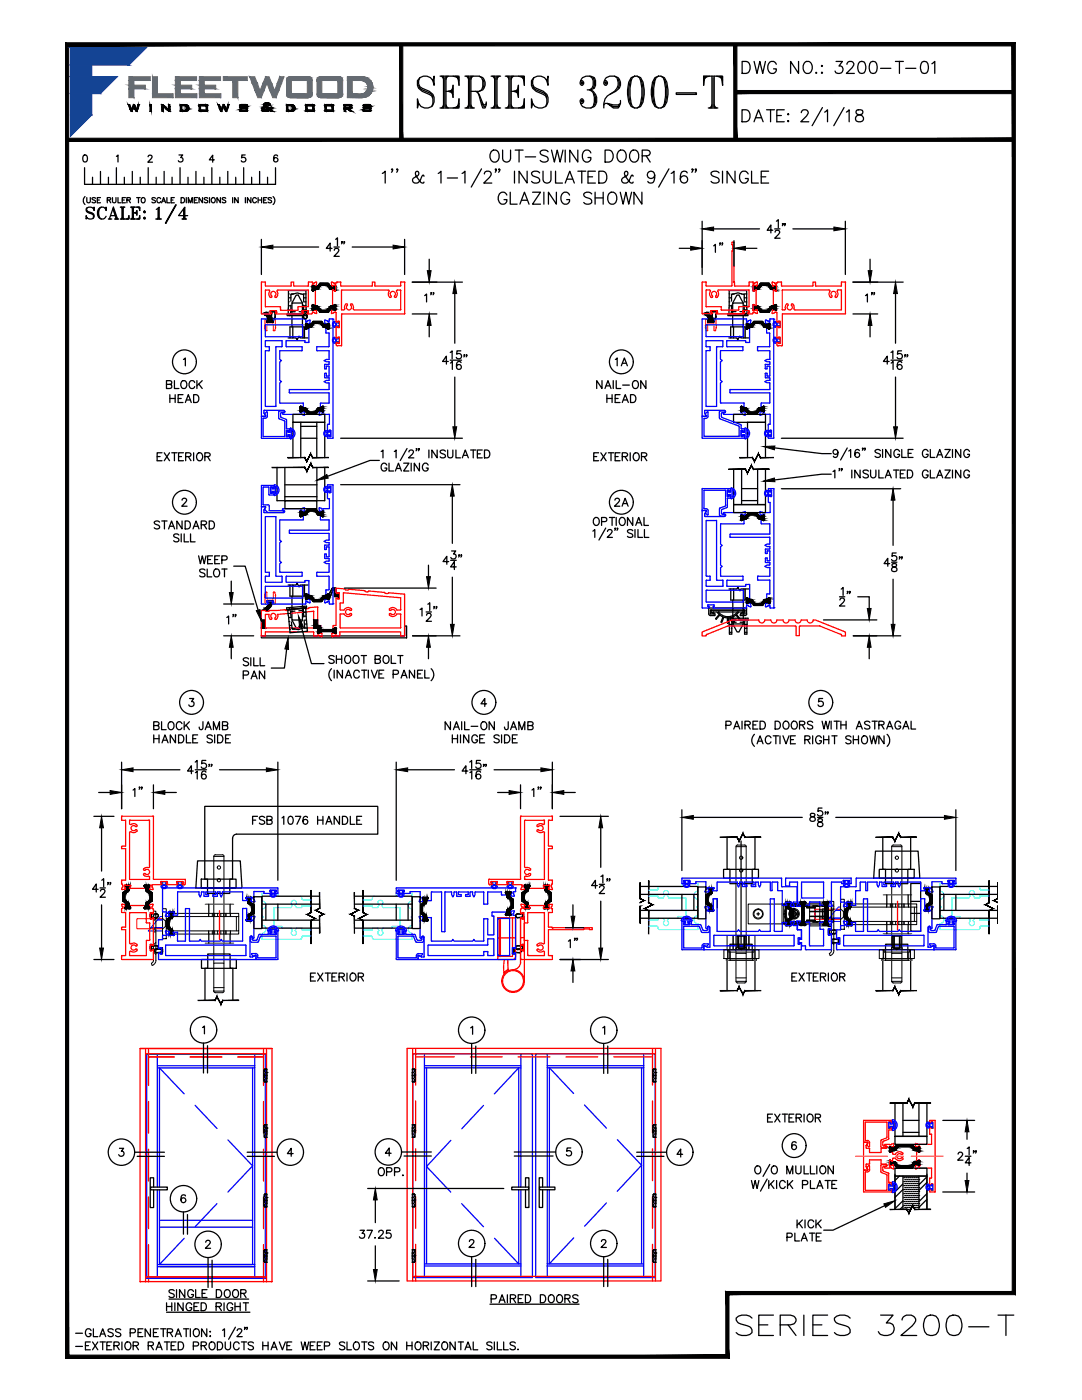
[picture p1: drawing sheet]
<svg xmlns="http://www.w3.org/2000/svg" width="216mm" height="279mm" viewBox="0 0 216 279" stroke-linecap="round" stroke-linejoin="round" font-family="sans-serif">
<!-- layer: 1 -->
<g fill="none" stroke="#000" stroke-width=".3">
<path d="M159.7 180.2h.1M159.7 180.1v.1M159.7 180.2l.3 .5M160 180.7l.1 .1M160 180.8v3.1M160.1 183.9l-.1 .1M160.8 180.1v.1M160.8 180.2l-.4 .6v3.1l.4 .7-1 .1-.1-.2 .3-.5M160.8 180.1h-1.1M160.8 180.2h.1M164.3 180.2h.1M164.3 180.1v.1"/>
<path d="M164.3 180.2l.3 .5M164.6 180.7l.1 .1M164.6 180.8v3.1M164.7 183.9l-.1 .1M165.4 180.1v.1M165.4 180.2l-.4 .6v3.1l.3 .7-.9 .1-.1-.2 .3-.5M165.4 180.1h-1.1M165.4 180.2h.1"/>
</g>
<!-- layer: 0 -->
<g fill="none" stroke="#000" stroke-width=".25">
<path d="M83.5 17l.3 .6 2.4 1.2 .2 .6M83.8 15.5a1.4 1.4 0 0 0 .4 2.1l1.5 .6a1.74 1.74 0 0 1 .9 2.5 1.74 1.74 0 0 1-2.6 .6l-.5-.7-.2-.9v1.9l.2-1M86.4 16.1l.2-.9v1.8a1.76 1.76 0 0 0-1.3-1.8 1.76 1.76 0 0 0-2 .9v.9l.2 .6 .7 .6 1.5 .6a1.66 1.66 0 0 1 .5 2.5M87.8 15.2h3.8v1.8l-.2-1.8M88 15.2l.5 .3M88.3 15.2l.2 .6M88.5 15.2v6.4M88.8 15.5v5.8M89 15.2v6.4M89 18.2h1.4M89.2 15.2l-.2 .6M89.5 15.2l-.5 .3"/>
<path d="M90.4 17v2.4l-.2-1.2zM90.4 17.6l-.5 .6 .5 .6M90.4 17.9l-.9 .3 .9 .3M90.4 15.2l1.2 .3M90.9 15.2l.7 .6M91.1 15.2l.5 .9M92.8 15.2h2.8a1.55 1.55 0 0 1 1.2 1.5 1.55 1.55 0 0 1-1.2 1.5h-1.6M93 15.2l.5 .3M93.2 15.2l.3 .6M93.5 15.2v6.4M93.7 15.5v5.8M94 15.2v6.4"/>
<path d="M94.2 15.2l-.2 .6M94.4 15.2l-.4 .3M94.9 18.2l.5 .3 .9 3.1h.5l.2-.7v-.6M95.4 18.5l.9 2.1 .3 .3h.2l.2-.3M95.6 15.2l.5 .3 .2 .6v1.2l-.2 .6-.5 .3M96.3 15.8l.3 .6v.6l-.3 .6M98 15.2h1.9M98.2 15.2l.5 .3M98.5 15.2l.2 .6M98.7 15.2v6.4M98.9 15.5v5.8M99.2 15.2v6.4"/>
<path d="M99.4 15.2l-.2 .6M99.7 15.2l-.5 .3M100.8 15.2h3.8v1.8l-.2-1.8M101.1 15.2l.4 .3M101.3 15.2l.2 .6M101.5 15.2v6.4M101.8 15.5v5.8M102 18.2h1.4M102 15.2v6.4M102.3 15.2l-.3 .6M102.5 15.2l-.5 .3M103.4 17v2.4l-.2-1.2z"/>
<path d="M103.4 17.6l-.4 .6 .4 .6M103.4 17.9l-.9 .3 .9 .3M103.4 15.2l1.2 .3M103.9 15.2l.7 .6M104.1 15.2l.5 .9M106.3 17l.2 .6 2.4 1.2 .2 .6M106.5 15.5a1.44 1.44 0 0 0 .5 2.1l1.4 .6a1.79 1.79 0 0 1 1 1.8 1.79 1.79 0 0 1-1.2 1.6 1.73 1.73 0 0 1-2.2-1.9v1.9l.3-1M109.1 16.1l.2-.9v1.8a1.75 1.75 0 0 0-1.2-1.8 1.75 1.75 0 0 0-2.1 .9v.9l.3 .6 .7 .6 1.4 .6a1.68 1.68 0 0 1 .5 2.5M116 16.4h.2v.3h-.2zM116 16.1h.2l.3 .3v.3l-.3 .3h-.2l-.2-.3a1.42 1.42 0 0 1 1.1-1.5h1l.7 .3 .2 .6v.9l-.2 .6-.7 .3M117.2 17.9a1.81 1.81 0 0 1 1.9 2.4l-.3 .6a1.75 1.75 0 0 1-1.7 .7 1.75 1.75 0 0 1-1.3-1.3v-.3l.2-.3h.2l.3 .3v.3l-.3 .3h-.2M117.6 15.2a1.58 1.58 0 0 1 0 2.7l.5 .3a3.1 3.1 0 0 1 .3 3.1l-.5 .3"/>
<path d="M118.4 15.5l.2 .6v.9l-.2 .6M118.6 18.8l.2 .6v.9l-.2 .6M120.7 16.4h.3v.3h-.3zM120.7 16.1h.3l.2 .3v.3l-.2 .3h-.3l-.2-.3a1.47 1.47 0 0 1 1.2-1.5h.9a1.54 1.54 0 0 1 1 2.4l-.7 .6a2.91 2.91 0 0 0-2.4 3.4M122.6 15.2l.5 .3a2.33 2.33 0 0 1-1.4 3.3M123.3 15.8l.3 .6v.6l-.3 .6M125.9 15.5l.7-.3h.5l.7 .3a6 6 0 0 1 0 5.8l-.7 .3h-.5l-.7-.3a6 6 0 0 1 0-5.8zM125.9 15.8a6.4 6.4 0 0 0 0 5.1M126.6 15.2l-.4 .3a8.5 8.5 0 0 0 0 5.8l.4 .3M127.1 15.2l.5 .3a8.2 8.2 0 0 1 0 5.8l-.5 .3M127.8 15.8a6.4 6.4 0 0 1 0 5.1M130.7 15.5l.7-.3h.5l.7 .3a6 6 0 0 1 0 5.8l-.7 .3h-.5l-.7-.3a6 6 0 0 1 0-5.8z"/>
<path d="M130.7 15.8a6.4 6.4 0 0 0 0 5.1M131.4 15.2l-.5 .3a8.2 8.2 0 0 0 0 5.8l.5 .3M131.9 15.2l.4 .3a8.5 8.5 0 0 1 0 5.8l-.4 .3M132.6 15.8a6.4 6.4 0 0 1 0 5.1M134.9 18.5h4.1v.3h-4.1zM140.6 15.2l-.2 1.8v-1.8h3.8v1.8l-.3-1.8M140.9 15.2l-.5 .9M141.1 15.2l-.7 .6M141.6 15.2l-1.2 .3M142.1 15.2v6.4M142.3 15.5v5.8M142.5 15.2v6.4"/>
<path d="M143 15.2l1.2 .3M143.5 15.2l.7 .6M143.7 15.2l.5 .9M148.1 12.3h.8a1.28 1.28 0 0 1 .8 1.2 1.28 1.28 0 0 1-.8 1.2h-.8zM150.5 12.3l.5 2.4 .6-2.4 .6 2.4 .5-2.4M154.9 12.8a.87 .87 0 0 0-1-.5 .87 .87 0 0 0-.7 .9 1.05 1.05 0 0 0 .2 1.1 1.05 1.05 0 0 0 1.2 .2l.3-.4v-.4h-.6M159.3 12.3v2.4l-1.5-2.4v2.4M160.7 12.4a1.1 1.1 0 0 1 1.3 .3 1.1 1.1 0 0 1-.1 1.4 .87 .87 0 0 1-.9 .6 .87 .87 0 0 1-.7-1 1.47 1.47 0 0 1 .4-1.3zM162.9 14.4l-.1 .1 .1 .2 .1-.2M163.9 13.2l.1-.1 .1 .1-.1 .1zM164 14.4l.1 .1-.1 .2-.1-.2zM166.8 12.3h1.3l-.7 .9a.77 .77 0 0 1 .8 .9 .77 .77 0 0 1-1 .6l-.4-.2-.2-.3"/>
<path d="M169 12.8l.1-.3 .4-.2 .6 .1a.54 .54 0 0 1 .1 .8l-1.3 1.5h1.6M171.5 12.4a.77 .77 0 0 1 1.1 .3 1.93 1.93 0 0 1-.2 1.8 .79 .79 0 0 1-1.1-.3 1.86 1.86 0 0 1 .2-1.8zM173.8 12.4a.79 .79 0 0 1 1.1 .3 2.02 2.02 0 0 1-.2 1.8 .79 .79 0 0 1-1.2-.3 2.02 2.02 0 0 1 .3-1.8zM175.7 13.6h2.1M178.7 12.3h1.6M179.5 12.3v2.4M180.7 13.6h2.1M184 12.4a.79 .79 0 0 1 1.1 .3 2.02 2.02 0 0 1-.2 1.8 .76 .76 0 0 1-1.1-.3 1.93 1.93 0 0 1 .2-1.8zM185.9 12.7l.6-.4v2.4M16.7 31a.47 .47 0 0 1 .7 .2v.3a.62 .62 0 0 1-.4 .8h-.1a.9 .9 0 0 1-.2-1.3zM16.9 33.5v3.3h38.1v-3.3M17 39.2a1.09 1.09 0 0 0 0 1.6"/>
<path d="M17.3 39.4l.1 .9 .2 .2 .4-.2v-.9M18.5 35.4v1.4M19.1 39.6l-.3-.2-.4 .2 .1 .2 .5 .3v.3l-.4 .1-.2-.2M19.4 39.9h.4M20.1 39.4h-.7v1.1h.7M20.1 34.2v2.6M21.4 39.9h.6l.1-.3-.2-.2h-.5v1.1M21.6 35.4v1.4M21.7 39.9l.4 .6M22.4 39.4l.1 .9 .2 .2 .4-.2v-.9M23.2 31.2l.3-.3v1.4M23.2 33.5v3.3"/>
<path d="M23.5 39.4v1.1h.6M24.4 39.9h.4M24.8 35.4v1.4M25 39.4h-.6v1.1h.6M25.3 39.9h.6l.1-.4-.7-.1v1.1M25.7 39.9l.3 .6M26.4 34.2v2.6M27.3 39.4h.7M27.6 39.4v1.1M28 35.4v1.4M28.3 39.6l.1-.1a.47 .47 0 0 1 .6 .5 .47 .47 0 0 1-.7 .3zM29.6 31.3l.2-.3h.3l.2 .2-.2 .5-.6 .7h.9"/>
<path d="M29.6 33.5v3.3M31 39.6l-.2-.2-.4 .1v.3l.5 .2 .1 .3-.2 .2-.5-.2M31.2 35.4v1.4M32.1 39.7a.38 .38 0 0 0-.5-.3 .38 .38 0 0 0-.3 .4v.3a.38 .38 0 0 0 .3 .4 .38 .38 0 0 0 .5-.3M32.8 34.2v2.6M33.3 39.4v1.1h.6M34.1 39.9h.4M34.3 35.4v1.4M34.8 39.4h-.7v1.1h.7M35.7 30.9h.8l-.4 .6a.47 .47 0 0 1 .3 .7 .47 .47 0 0 1-.8-.1M35.9 33.5v3.3M36.1 39.4h.4a.54 .54 0 0 1 .4 .6 .54 .54 0 0 1-.4 .5h-.4z"/>
<path d="M37.2 39.4v1.1M37.5 35.4v1.4M38.8 39.9h.4M39.1 34.2v2.6M39.4 39.4h-.6v1.1h.6M40.4 39.4v1.1l-.7-1.1v1.1M40.7 35.4v1.4M41.4 39.6l-.2-.2-.4 .2 .1 .2 .5 .3v.3l-.4 .1-.2-.2M41.8 39.4v1.1M42.3 39.6l.1-.1a.47 .47 0 0 1 .6 .5 .47 .47 0 0 1-.7 .3l-.2-.2zM42.3 33.5v3.3M42.8 31.9h-1l.6-.9v1.4"/>
<path d="M43.9 35.4v1.4M44 39.4v1.1l-.7-1.1v1.1M45 39.6l-.2-.2-.4 .1v.3l.5 .2 .1 .3-.2 .2-.5-.2M45.5 34.2v2.6M46.4 39.4v1.1M47 35.4v1.4M47.5 39.4v1.1l-.7-1.1v1.1M48.6 33.5v3.3M48.9 30.9h-.6l-.1 .6a.5 .5 0 0 1 .7 0 .5 .5 0 0 1 0 .8 .5 .5 0 0 1-.8-.2M49 39.4v1.1M50.1 39.4v1.1l-.7-1.1v1.1M50.2 35.4v1.4"/>
<path d="M51.2 39.7a.4 .4 0 0 0-.5-.3 .4 .4 0 0 0-.3 .4v.3a.39 .39 0 0 0 .3 .4 .39 .39 0 0 0 .5-.3M51.5 39.9h.7M51.5 39.4v1.1M51.8 34.2v2.6M52.2 39.4v1.1M52.6 39.9h.4M53.2 39.4h-.6v1.1h.6M53.4 35.4v1.4M54.2 39.6l-.3-.2-.4 .2 .1 .2 .6 .4-.3 .3-.4-.2M54.5 39.2a1.05 1.05 0 0 1 0 1.6M55.4 31.1l-.1-.1a.45 .45 0 0 0-.6 .2v.9a.44 .44 0 0 0 .7 .1 .44 .44 0 0 0-.2-.7 .44 .44 0 0 0-.6 .4M87.8 21.6h3.8v-1.9l-.2 1.9"/>
<path d="M88.5 21.3l-.5 .3M88.5 20.9l-.2 .7M89 20.9l.2 .7M89 21.3l.5 .3M91.6 20.6l-.5 1M91.6 20.9l-.7 .7M91.6 21.3l-1.2 .3M92.8 21.6h1.9M93.5 21.3l-.5 .3M93.5 20.9l-.3 .7M94 20.9l.2 .7M94 21.3l.4 .3"/>
<path d="M96.1 20.3l.5 1h.2M98 21.6h1.9M98.7 21.3l-.5 .3M98.7 20.9l-.2 .7M99.2 20.9l.2 .7M99.2 21.3l.5 .3M100.8 21.6h3.8v-1.9l-.2 1.9M101.5 21.3l-.4 .3M101.5 20.9l-.2 .7M102 20.9l.3 .7M102 21.3l.5 .3M104.6 20.6l-.5 1"/>
<path d="M104.6 20.9l-.7 .7M104.6 21.3l-1.2 .3M116 20h.2v.3h-.2zM123.8 20v.6l-.5 1h-.9l-1.2-1 1.2 .7h.9l.3-.4M123.8 20.6l-.5 .3h-.9l-1.7-.3-.2 .3M141.3 21.6h1.9M142.1 21.3l-.5 .3M142.1 20.9l-.3 .7M142.5 20.9l.2 .7M142.5 21.3l.5 .3M148.1 21.9h.8a1.28 1.28 0 0 1 .8 1.2 1.28 1.28 0 0 1-.8 1.2h-.8zM150.5 24.3l.9-2.4 .9 2.4"/>
<path d="M150.8 23.5h1.1M153 21.9h1.5M153.8 21.9v2.4M155 23.1h.9M156.5 21.9h-1.5v2.4h1.5M157.3 22.7l.1 .1-.1 .1-.1-.1zM157.3 24.1l.1 .1-.1 .1-.1-.1zM159.9 22.5l.1-.4 .4-.2 .6 .1a.54 .54 0 0 1 .1 .8l-1.3 1.5h1.6M164.1 21.5l-2 3.6M164.6 22.4l.5-.5v2.4M168.4 21.5l-2 3.6M168.9 22.4l.5-.5v2.4"/>
<path d="M170.9 22a.49 .49 0 0 0 .3 .8 .99 .99 0 0 1 1.1 1 .82 .82 0 0 1-.9 .5 .82 .82 0 0 1-.7-.8 1.11 1.11 0 0 1 1.1-.7 .49 .49 0 0 0 .3-.8l-.4-.1zM31.1 43.7h1.1M31.2 41.8l.6-.5v2.4M31.5 41.6v2.1M31.5 43.6l-.2 .1M31.5 43.5l-.1 .2M31.6 41.6v2M31.8 43.5l.1 .2M31.8 43.6l.2 .1M32.2 40.5l.4-1.1 .4 1.1M32.4 40.1h.5M35.1 40.9h.1l-2.1 3.6h-.1z"/>
<path d="M36.3 43.7h.9M36.6 41.7v2M36.6 43.6l-.2 .1M36.6 43.5l-.1 .2M36.8 41.6v2M36.9 43.5l.1 .2M36.9 43.6l.2 .1M37.4 43h-1.8l1.3-1.7v2.4M37.6 40.5v-1.1l.4 1.1 .4-1.1v1.1M52.8 62.6h.1M52.9 62.7h.6M52.9 62.6h.1"/>
<path d="M52.9 62.6v.1M52.9 62.7h.1M52.9 62.8h.1M52.9 62.5h.1M52.9 62.5v.1M52.9 62.7v.1M52.9 62.4v.1M53 62.6h.1M53 62.8h.1M53 62.7v.1M53 62.5l.1 .2M53 62.4h.1"/>
<path d="M53 62.8v.1M53 62.5l-.1 .2M53 62.5h.1M53 62.4v.1M53 62.8l.1 .1M53 62.4l.1 .1M53.1 62.9h.1M53.1 62.8h.1M53.1 62.7h.1M53.1 62.5h.1M53.1 62.4h-.1M53.1 62.5l-.1 .2"/>
<path d="M53.1 62.7l-.1 .1M53.1 62.8h-.1M53.1 62.7l.1 .1M53.1 62.5l.1 .2M53.2 62.9l.5 .1M53.2 62.8h.1M53.2 62.6h.1M53.2 62.5h.1M53.2 62.4l-.1 .1M53.2 62.6h-.1M53.2 62.7h-.1M53.2 62.8l-.1 .1"/>
<path d="M53.2 62.9l-.1 .1M53.2 63h.1M53.2 63l.1 .1M53.2 62.6v.1M53.2 62.9v.1M53.2 62.8v.1M53.2 62.7h.1M53.2 62.9h.1M53.2 62.7l.1 .1M53.2 62.5v.1M53.2 62.7v.1M53.3 63.1h.1"/>
<path d="M53.3 62.9h.1M53.3 62.5v.1M53.3 63h.1M53.3 62.8h.1M53.3 62.7l-.1 .1M53.3 62.6h.1M53.3 62.5h.1M53.3 62.6v.1M53.3 62.8v.1M53.3 62.9v.1M53.3 63v.1M53.3 63.2h.1"/>
<path d="M53.3 62.6l.1 .1M53.3 63.1l.1 .1M53.3 63l.1 .1M53.3 62.8l.1 .1M53.3 62.7h.1M53.4 63.2h.1M53.4 63.1h.1M53.4 62.8h.1M53.4 62.7h.1M53.4 62.6l-.1 .1M53.4 62.7l-.1 .1M53.4 62.8h-.1"/>
<path d="M53.4 62.9h-.1M53.4 63.1h-.1M53.4 63.2h-.1M53.4 63.3h.1M53.4 63.2l.1 .1M53.4 63h.1M53.4 62.8l.1 .1M53.4 62.7l.1 .1M53.5 63.4h.5M53.5 63.3h.1M53.5 63.2h.1M53.5 63.1h.1"/>
<path d="M53.5 63h.1M53.5 62.8h.1M53.5 62.8h-.1M53.5 62.9l-.1 .1M53.5 63l-.1 .1M53.5 63.1l-.1 .1M53.5 63.2h-.1M53.5 63.3h-.1M53.5 63.3v.1M53.5 63.1v.1M53.5 62.8v.1M53.5 63v.1"/>
<path d="M53.5 62.8l-.1 .1M53.5 62.7v.1M53.5 63.4h.1M53.5 63.2l.1 .1M53.5 62.9h.1M53.5 62.9v.1M53.5 63.2v.1M53.5 63.4v.1M53.6 63.6h.1M53.6 62.8h.1M53.6 63.4v.1M53.6 63.3v.1"/>
<path d="M53.6 63.2h.1M53.6 63v.1M53.6 62.9h.1M53.6 63.6h.5M53.6 63.5h.1M53.6 63.1h.1M53.6 62.8v.1M53.6 62.9v.1M53.6 63.1v.1M53.6 63.2v.1M53.6 63.4h.1M53.6 63.5v.1"/>
<path d="M53.6 63.7h.1M53.6 63.7l.1 .1M53.6 63.3l.1 .1M53.6 63.5l.1 .1M53.6 63.1l.1 .1M53.6 63l.1 .1M53.6 63.5h-.1M53.6 63l-.1 .1M53.7 62.9l-.1 .1M53.7 63.5v.1M53.7 63.4h.1M53.7 63.2v.1"/>
<path d="M53.7 63.1h.1M53.7 63.1h-.1M53.7 63.2l-.1 .1M53.7 63.2h-.1M53.7 63.4l-.1 .1M53.7 63.5h-.1M53.7 63.6l-.1 .1M53.7 63h.1M53.7 63.8h.1M53.7 63.7h.1M53.7 63.4v.1M53.7 63.3v.1"/>
<path d="M53.7 63.5h.1M53.7 63.3h.1M53.7 63.1v.1M53.7 63.2h.1M53.7 63v.1M53.7 63.6v.1M53.7 63.7v.1M53.8 63.3v.1M53.8 63.5v.1M53.8 63.7v.1M53.8 63.5h.1M53.8 63.1v.1"/>
<path d="M53.8 63.2h.1M53.8 63.1h.1M53.8 63.8h.1M53.8 63.6h.1M53.8 63.4l.2 .1M53.8 63.2v.1M53.8 63.4v.1M53.8 63.6v.1M53.9 63.2h.1M53.9 63.8h.1M53.9 63.6v.1M53.9 63.5h.1"/>
<path d="M53.9 63.2v.2M53.9 63.4v.1M53.9 63.5v.1M53.9 63.7v.1M53.9 63.3h.1M54 63.4h.1M54 63.5v.1M54 63.5h.1M54 63.8h.1M54 63.6h.1M54 63.4v.1M54 63.6v.2"/>
<path d="M54 62.2h1.1M54 62.1h1.1M54 62.1v.1M54 63.7h.1M54 63.6l-.1 .1M54 63.7v.1M54.2 63.2a.38 .38 0 0 0 .3 .4 .38 .38 0 0 0 .4-.4v.2a.39 .39 0 0 1-.5 .2 .39 .39 0 0 1-.2-.4zM54.2 62.3l-.1 .9M54.2 62.3h.1M54.3 62.1h.1M54.3 62h.5M54.8 62.3l.1 .9"/>
<path d="M54.9 62.3v.9M54.9 62.2h.1M54.9 63.2h.1M55.1 62.1v.2M55.2 62.1l-1.2-.1v.3h.2M55.2 62.2l-.3 .1M60.3 62.1h.1M60.3 62.1v.2M60.3 62h1.2M60.3 62.3h.2M60.3 62.2l1.1 .1M60.4 62.1h1"/>
<path d="M60.5 62.3h.1zM60.5 63.2a.38 .38 0 0 0 .4 .4 .38 .38 0 0 0 .4-.4 .39 .39 0 0 1-.4 .4 .39 .39 0 0 1-.4-.4M60.6 62.3l-.1 .9M60.6 62.1h.1M60.6 62h.5M61.3 63.2l-.1-.9 .1 .9M61.3 63.2h.1M61.4 62.1l.1 .1M61.5 62v.3h-.3M140.8 62.6h.1M140.8 62.5h.1M140.8 62.6v.1"/>
<path d="M140.8 62.7h.1M140.8 62.8h.1M140.8 62.7l.1 .1M140.9 62.5h.1M140.9 62.5h-.1M140.9 62.5l-.1 .1M140.9 62.4v.1M140.9 62.8h.1M140.9 62.7l.1 .1M140.9 62.5l.1 .1M140.9 62.7l-.1 .1M140.9 62.4h.1"/>
<path d="M141 62.8h.1M141 62.6h.1M141 62.5h.1M141 62.4h.1M141 62.4l-.1 .1M141 62.5h-.1M141 62.6v.1M141 62.7h-.1M141 62.8h-.1M141 62.8l-.1 .1M141 62.7l.2 .3M141 62.6v.2"/>
<path d="M141 62.8v.1M141 62.4v.1M141 62.9h.1M141 62.5v.1M141.1 62.9h.1M141.1 62.5v.1M141.1 62.5l.1 .1M141.1 62.5h-.1M141.1 62.9l.6 .1M141.1 62.8h.1M141.1 62.6h.1M141.1 62.5h.1"/>
<path d="M141.1 62.4v.1M141.1 62.6l.1 .1M141.1 62.8v.1M141.1 62.9v.1M141.1 63h.1M141.1 63l.1-.1 .1 .2M141.1 63l.1 .1M141.2 63.1h.1M141.2 62.8h.1M141.2 62.7h.1M141.2 62.5h-.1M141.2 62.7l-.1 .1"/>
<path d="M141.2 62.8h-.1M141.2 62.8l.1 .1M141.2 62.5l.1 .3h.2M141.2 62.5h.1M141.2 62.7v.1M141.2 62.5l-.2 .3M141.2 63.1h.4M141.3 63.2h.5M141.3 62.6h.1M141.3 62.6v.1M141.3 63.2h.1M141.3 62.6l-.1 .1"/>
<path d="M141.3 63.1l.1 .1M141.3 62.9l-.1 .2M141.3 62.9h.1M141.3 63.1v.1M141.4 63.3l.5 .1M141.4 62.6l-.6 .1M141.4 63v.3M141.4 63.3v.1M141.4 63.2v.1M141.4 62.9h.1M141.4 62.7l.1 .2M141.4 62.7l-.2 .3"/>
<path d="M141.4 62.7h.1M141.4 63.3h.1M141.4 63.1h.1M141.4 62.9v.1M141.4 63.3l.1 .1M141.5 63.5h.1M141.5 63.4h.1M141.5 62.7l-.1 .2M141.5 62.9l-.1 .3M141.5 63.4l-.1 .1M141.5 63.6h.1M141.5 62.8h.1"/>
<path d="M141.5 63.6l.5 .1M141.5 63.4l.1 .1M141.5 63h.1M141.5 63.3v.1M141.5 63.2v.1M141.5 63.1v.1M141.5 62.8l.1 .3M141.5 63.1l-.1 .1M141.5 63.3h.1M141.5 62.9v.1M141.5 63.2h.1M141.6 63.7h.1"/>
<path d="M141.6 62.8l-.1 .1M141.6 63.3v.1l.1-.1M141.6 63.7v.1M141.6 63.5v.1M141.6 63.1h.1M141.6 63.8h.1M141.6 63.6h.1M141.6 63.5h.1M141.6 62.9h.1M141.6 63l-.1 .1M141.6 63.1v.2M141.6 63.3l-.1 .3"/>
<path d="M141.6 63.6v.1M141.7 63h.1M141.7 63.7l.1 .1M141.7 63.3l.1 .3M141.7 63.8h.1M141.7 63.6h.1M141.7 63.5h.1M141.7 63.2v.1M141.7 63.1v.1M141.7 63.1h.1M141.7 63.3h.1M141.7 63v.1"/>
<path d="M141.7 63.2h.1M141.7 63.5v.1M141.7 63.3l.1 .1M141.7 63.6v.2M141.8 63.8h.1M141.8 63.4l-.1 .1M141.8 63.4h.1M141.8 63.1h.1M141.8 63.1l-.1 .2M141.8 63.2h.1M141.8 63.4l.1 .3M141.8 63.7h.1"/>
<path d="M141.8 63.3v.1M141.8 63.2v.1M141.8 63.5h.1M141.8 63.3h.1M141.8 63.7v.1M141.9 62.1v.2h.2M141.9 63.7v.1M141.9 63.4h.1M141.9 63.8h.1M141.9 63.5h.1M141.9 62.1v.1M141.9 63.4l-.1 .3"/>
<path d="M141.9 63.5l-.2 .2M141.9 62.2h.1M141.9 62.1h1.1M141.9 62v.1M142 63.8h.1M142 63.6v.1M142 63.6h-.1M142 63.6h.1M142 63.7h.1M142 63.5v.1M142 63.7v.1M142.1 63.2a.39 .39 0 0 0 .4 .4 .39 .39 0 0 0 .4-.4"/>
<path d="M142.1 62.3h.1zM142.1 62.3v.9M142.2 62.3l-.1 .9M142.2 62.1h.1M142.2 62h.5M142.8 62.3v.9M142.8 62.3l.1 .9M142.9 62.2h.1M142.8 63.2h.1M142.9 63.2a.37 .37 0 0 1-.4 .4 .37 .37 0 0 1-.4-.4M143 62.1l.1 .2M143 62l-1.1 .1"/>
<path d="M143.1 62v.1M143.1 62.2l-1.2 .1M143.1 62.2l-.2 .1M52.9 121.5h.1M52.9 121.5l.1 .1M52.9 121.6h.1M52.9 121.4h.1M52.9 121.4l.1 .1M52.9 121.6l.1 .1M53 121.6h.1M53 121.7h.1M53 121.6h-.1"/>
<path d="M53 121.6l-.1 .1M53 121.4h.1M53 121.7v.1M53 121.6l.1 .1M53 121.5h.1M53 121.3h.1M53 121.8h.1M53 121.5v.1M53.1 121.8h.1M53.1 121.5v.1M53.1 121.3v.2M53.1 121.3h.1"/>
<path d="M53.1 121.6h.1M53.1 121.7h.1M53.1 121.3l-.1 .2M53.1 121.5h.1M53.1 121.6l-.1 .1M53.1 121.7v.1M53.2 121.2v.1M53.2 121.6h.1M53.2 121.7v.1M53.2 121.6v.1M53.2 121.4l.1 .3M53.2 121.2h.1"/>
<path d="M53.2 121.4l.1 .1M53.2 121.2l.1 .1M53.2 121.4l-.1 .1M53.2 121.5v.1M53.3 121.1h.1M53.3 121.1l.1 .3-.1 .2M53.3 121.3h.1M53.3 121.5h.1M53.3 121.6h.1M53.3 121.3l-.1 .1M53.3 121.1l-.1 .3M53.3 121.5l-.1 .2"/>
<path d="M53.3 121.5l.1 .1M53.3 121.4h.1M53.3 121.6v.1M53.3 121.6l-.4 .1M53.3 121.1h.6M53.3 121.2h.1M53.3 121.4l.2 .1M53.3 121.3v.1M53.3 121.4v.1M53.4 121h.1M53.4 121.6h.1M53.4 121.2h.1"/>
<path d="M53.4 121.1h.1M53.4 121v.1M53.4 121.3h.2M53.4 121h.2M53.4 120.9v.1M53.4 121l-.1 .2M53.4 121.2l-.1 .1M53.4 121.1v.1M53.5 121.4h.1M53.5 121.5h.1M53.5 121.2l.1 .3M53.5 121.1v.1"/>
<path d="M53.5 121.1h.1M53.5 120.9l.1 .2M53.5 120.9h.1M53.5 121h.1M53.5 121.2h.1M53.5 120.8l.1 .1M53.6 120.7h.1M53.6 121.2h.1M53.6 120.9l-.1 .2M53.6 121.1h-.1M53.6 121.1l-.1 .1M53.6 121.2l-.1 .3"/>
<path d="M53.6 120.6h.1M53.6 121.1l.2 .1M53.6 121.2l.1 .1M53.6 121h.1M53.6 120.7l.1 .3M53.6 120.6v.1M53.6 121.4h.1M53.6 120.8h.1M53.6 121.1h.1M53.6 121v.1M53.7 120.5h.1M53.7 121.3l-.7 .1-.1 .2"/>
<path d="M53.7 121v.1M53.7 120.7h.1M53.7 120.6h.1M53.7 121.2h-.1M53.7 120.4h.1M53.7 121h.1M53.7 121.1l.1 .1M53.7 120.4v.1M53.7 120.5v.1M53.7 120.6v.1M53.7 120.7l-.1 .3M53.7 121.1l-.1 .3"/>
<path d="M53.8 121.1h.1M53.8 121h.1M53.8 120.8v.1M53.8 120.7v.1M53.8 120.6v.1M53.8 120.5v.1M53.8 120.4v.1M53.8 121.2h.1M53.8 120.4h.1M53.8 120.5h.1M53.8 120.6h.1M53.8 120.7h.1"/>
<path d="M53.8 120.8h.1M53.8 120.9h.1M53.8 120.8v.1h-.2M53.8 120.9v.1M53.8 121v.1M53.8 121.1v.1M53.8 121l.1 .1M53.8 120.9l.1 .1M53.8 120.8l.1 .1M53.9 121.1h.1M53.9 120.5h.1M53.9 120.6h.1"/>
<path d="M53.9 120.7l.1 .1M53.9 120.9h.1M53.9 121h.1M53.9 120.5l-.1 .1M53.9 120.6l-.1 .1M53.9 120.7l-.1 .1M53.9 120.9h-.1M53.9 121h-.1M53.9 121.1h-.1M53.9 120.8h.1M53.9 120.6v.1M53.9 120.5v.1"/>
<path d="M53.9 120.4v.1M53.9 120.4h.1M53.9 120.4l-.1 .1M53.9 120.7h.1M53.9 120.7v.1M53.9 120.8v.1M53.9 120.9v.1M54 120.7h.1M54 120.8h.1M54 120.6h.1M54 120.5h.1M54 120.8l-.5 .1"/>
<path d="M54 120.5v.1M54 120.7v.1M54 120.6v.1M54.1 120.6h.1M54.1 120.5v.1M54.1 120.4v.1M54.1 120.4h.1M54.1 120.4l-.1 .1M54.1 120.5h.1M39.4 171.8h8.5l.4 5.4h-9.2zM40.2 175.4h6.9v1.8h-6.9zM47.2 166.5h28.2v-5.6h-34.5v14.5h.5v2.9h4.5v-2.9h.5v-8.1"/>
<path d="M47.2 166.5a.79 .79 0 0 0-.8 .8M144.4 173.5h6.9v1.8h-6.9zM174.7 169.9h8.5l.3 5.4h-9.2zM175.5 173.5h6.9v1.8h-6.9zM177 178.6v1.8M181.2 178.6v1.8M31.2 189.4l.9 .1M31.2 189.4h.9M31.2 189.3a.39 .39 0 0 0-.4 .4 .39 .39 0 0 0 .4 .4M31.2 189.4a.37 .37 0 0 0-.3 .3 .37 .37 0 0 0 .3 .4M32.1 190.1l-.9 .1M32.1 190.1h-.9"/>
<path d="M32.1 190.1h.1M32.1 190l.1 .1M32.2 189.2v1.1M32.2 189.4h-.1M32.2 189.1l.2 .1v1.1M32.2 190.3h.1M32.2 189.1v.1M32.2 189.2h.1M32.4 190h.1M32.4 189.1v1.2h-.2M32.4 189.5v.5M40.2 191.5h7v1.7h-7z"/>
<path d="M41.7 180.5v1.8M41.7 186.4v1.8M45.9 180.5v1.8M45.9 186.4v1.8M102.4 189.5v.5M102.5 190h.1M102.5 190.3v-1.1l.2-.1v1.2M102.5 190.3h.1M102.5 189.1v1.2h.2l.1-.3M102.7 189.1l.1 .3M102.7 189.4h.1M102.7 190.3h.1"/>
<path d="M102.7 190.1l.9 .1M102.7 190.1h.9M102.8 190l-.1 .1M103.3 183.2l.9-.1 .1 .3M103.3 188.7l.9 .1M103.3 182.4h.9M103.3 189.5a.38 .38 0 0 1-.4-.4 .38 .38 0 0 1 .4-.4 .39 .39 0 0 0-.4 .4 .39 .39 0 0 0 .4 .4M103.6 189.4h.1M103.6 189.4l-.9 .1M103.6 189.4h-.9M103.6 189.3a.39 .39 0 0 1 .4 .4 .39 .39 0 0 1-.4 .4 .39 .39 0 0 0 .4-.4 .39 .39 0 0 0-.4-.4zM104.2 182.5l-.9-.1a.39 .39 0 0 0-.4 .4 .39 .39 0 0 0 .4 .3"/>
<path d="M104.2 189.4l-.9 .1M104.2 189.4h.1M104.2 189.5l.1 .2M104.2 188.6h.2l.1 1.1M104.2 188.6l.1 1.1 .1-.1M104.3 183.1h-1M104.3 182.4h-.1M104.3 189.6v.1M104.3 188.5h.1M104.3 188.5l-.1 .3h-.9M104.3 182.1l-.1 .3M104.4 183h.1"/>
<path d="M104.4 182.2v1.1M104.4 188.5h.1M104.4 182.1l.1 .1M104.4 182.2h-.2l.1 1.1M104.4 183.3h-.1M104.5 188.9l-.1 .4M104.5 182.5v.5M104.5 182.2v1.1M104.5 189.7h-.2M104.5 183.3l-.2 .1M142.3 181.2v-1.8h.8v1.8M165.3 185.8v.5"/>
<path d="M165.4 185.4h.2v1.2M165.4 185.5v1h.2M165.4 186.2v.1M165.4 185.4h.2M165.4 185.4v1.2M165.6 185.6h.1M165.6 186.5l-.2 .1M165.6 186.3l.9 .1M165.6 186.3h.9M165.6 186.3v.1M165.7 186.3l-.1 .1M166 187.6l.3-.2a.39 .39 0 0 0-.3 .4 .39 .39 0 0 0 .3 .4 .39 .39 0 0 1-.3-.6z"/>
<path d="M166.3 187.4l.9 .1M166.5 186.3a.36 .36 0 0 0 .4-.4 .36 .36 0 0 0-.4-.3l-.9 .1 .9-.1a.39 .39 0 0 1 .4 .4 .39 .39 0 0 1-.4 .4M167.2 188.1l.1 .1h-1M167.2 187.5h.1M167.3 187.2h.2l-.1 1.2M167.3 188.3l.1 .1M167.4 188v.1M167.5 187.2l-.1 1.2-.1-.1v-1.1M167.5 187.6h.1M167.5 188v.1M177 184.5v1.8M181.2 184.5v1.8"/>
<path d="M30 236.9h3.4v.6h-3.4zM30.7 236.9v-1.8h-.7v5.9h.7v-3.5M102.1 236.9h3.4v.5h-3.4zM104.9 236.9v-1.8h.6v5.9h-.6v-3.6M107.7 236.9h3v.5h-3zM108.3 236.9v-1.8h-.7v5.9h.7v-3.6M188.1 223.6h6.4M188.1 237.9h6.4M191.2 230.3l.1-.3 .5-.1 .3 .5-1 1.1h1.1M192.6 230.8h1.1M193 225.9v1.5M193 234.1v1.5"/>
<path d="M193 229.2l.4-.3v1.6M193.7 232.1h-1.1l.8-1.1v1.6M194.4 229.7h-.2h.2l-.2 .4M194.8 229.7h-.2h.2l-.2 .4M150.1 263.1a2.27 2.27 0 0 0-3.2 0 1.11 1.11 0 0 0 .9 1.1l1.3 .4a1.11 1.11 0 0 1 1 1.4 2.32 2.32 0 0 1-3.2 0M151.4 264.4h1.8M154.3 262.5h-2.9v4h2.9M155.7 264.4h2l.7-.2a.88 .88 0 0 0 0-1.5l-.7-.2h-2v4M157.2 264.4l1.6 2.1M160.4 262.5v4M162.2 264.4h1.8M165.1 262.5h-2.9v4h2.9"/>
<path d="M169.6 263.1a2.24 2.24 0 0 0-3.1 0 1.06 1.06 0 0 0 .9 1.1l1.3 .4a1.08 1.08 0 0 1 .9 1.4 2.3 2.3 0 0 1-3.1 0M175.7 262.5h2.5l-1.4 1.5a1.27 1.27 0 0 1 1.6 1.1 1.27 1.27 0 0 1-1.3 1.4 1.45 1.45 0 0 1-1.8-.7M180 263.4a1.05 1.05 0 0 1 .9-.9h.9a.99 .99 0 0 1 .7 1.5l-.5 .6-2.2 1.9h3.1M185 262.7a1.62 1.62 0 0 1 2.2 .5 2.93 2.93 0 0 1-.4 3.1 1.67 1.67 0 0 1-2.3-.5 2.93 2.93 0 0 1 .5-3.1zM189.5 262.7a1.62 1.62 0 0 1 2.2 .5 2.93 2.93 0 0 1-.4 3.1 1.7 1.7 0 0 1-2.3-.5 2.99 2.99 0 0 1 .5-3.1zM193.3 264.8h4M199.1 262.5h3.2M200.7 262.5v4"/>
</g>
<!-- layer: INERTIA -->
<g fill="none" stroke="#000" stroke-width=".25">
<path d="M57.6 59.4h.4M57.6 58.7h.1M58.1 58.7h.5M60 58.7h.1M60.5 58.7h.5M60.6 59.4h.4M145.5 59.4h.5M145.5 58.7h.1M146 58.7h.5M148 58.7h.1M148.4 58.7h.6M148.5 59.4h.5"/>
<path d="M57.5 67.4h1.6l.2 .4 .4-.7 .2 .3h1.6M57.5 62.6h3.6M57.5 62.7h-.2v.3h4v-.3h-1.6M57.5 61.8h.2M57.6 61h.4M57.6 60.2h.1M57.9 67.4v-2.2h2.9v2.2M57.9 62.6h2.8M58 60.1v-1.3l1.3-.3 1.3 .3v1.3M58 62.2h.9M58 60.9v1.3M58 62.2l-.2 .8"/>
<path d="M58.4 65.2v2.2M58.9 62.7h-1.4l.1-4.7h3.4l.1 4.7M59.7 62.2h.9M60.5 65.2v2.2M60.6 62.2l.2 .8M60.6 61h.4M60.6 61.8h.5M60.6 60.2h.4M60.6 60.9v1.3M145.4 67.4h1.6l.2 .4 .4-.7 .2 .3h1.6M145.5 62.6h3.5M145.5 62.6h-.2v.4h3.9v-.4h-1.6"/>
<path d="M145.5 61.8h.1M145.5 61h.5M145.5 60.2h.1M145.8 67.4v-2.2h2.9v2.2M145.8 62.6h2.8M146 60.1v-1.3l1.2-.4 1.3 .4v1.3M146 62.2h.9M146 60.9v1.3M146 62.2l-.3 .8M146.4 65.2v2.2M146.9 62.6h-1.4v-4.6h3.5v4.6M147.6 62.2h.9"/>
<path d="M148.4 65.2v2.2M148.5 62.2l.3 .8M148.5 61h.5M148.5 61.8h.5M148.5 60.2h.5M148.5 60.9v1.3M55.3 99.9h9.5M56.8 99.1h6.4M56.8 96.8h6.4M58.4 84.3h6.4M60 87.5h3.2M60 85.1h3.2"/>
<path d="M148 99.9h3.2M148 97.5h3.2M149.2 84.3h3.5M57.5 116.8h1.6l.2-.4 .4 .7 .2-.3h1.6M57.9 116.8v2.2h2.9v-2.2M58.4 116.8v2.2M60.5 116.8v2.2M65.4 119.1l.1 .3 .2-.1M66.3 117.5l.5-.1 .2 .2M66.6 117.7h.1M66.6 117.6h.1M66.6 117.6l-.8 1.7"/>
<path d="M66.6 117.6l-.1 .1M66.6 117.6l.2 .2-.1 1.2M66.7 119l.4 .1M66.8 119h.3M66.8 118.3v.5M66.9 118.3h.1M66.9 118.7l.2 .2M67 118.3v.5M67 118.7l.1 .1M67 117.6v1.1M67 118.9h.4M67 119h.4"/>
<path d="M67.1 118.7l.1 .2M67.1 117.6v1.1M67.1 117.6l-.3-.3-.6 .2-.8 1.6 .1 .3 .3-.1M67.1 118.7l.2 .1M67.1 119h.1M67.2 119h-.1M67.2 118.8h.1M67.3 118.8h.1M67.3 119h-.2M67.3 119h-.1M67.3 118.9h-.1M67.4 118.9v.1"/>
<path d="M67.4 119v.4M67.4 118.8h.1M67.4 118.8l.1-.5v1.2l-.1-.5M67.4 118.4v.4M145.5 117.5h1.5l.2-.3 .4 .7 .2-.4h1.6M145.8 117.5v2.3h2.9v-2.3M146.4 117.5v2.3M146.4 100.7h6.3M148.4 117.5v2.3M57.7 124h.1M57.7 121.3l.3 .7M57.7 122.4l-.2 .1"/>
<path d="M58 125.6h-.2M58 122l.1 1.3M58.1 123.2l-.5 .1M58.2 124.8h-.5M58.8 125.5l-.5 .1M58.8 122h-.8M60.2 125.4h.1M60.5 121.8l-.9 .1M60.5 121.8l.1 1.3M60.7 121l-.2 .8M60.7 123.9l.1 1.3-1.2 .5-1.3-.3-.2-1.3M61 121.3l-3.2 .3"/>
<path d="M61 121.3l.3 4.7-3.4 .3-.5-4.7 1.4-.1M61 121.3h.2v-.3l-4 .3v.4l3.8-.3M61.1 122.2h-.6M61.1 123h-.5M61.2 123.7l-.5 .1M61.2 124.5l-.4 .1M61.3 125.3l-.6 .1M145.1 123.3v1.1h.2v-1.1M145.5 123.7h-.2v-.3h4v.3h-1.6M145.8 123.4l.2 .8v2.4M146 124.2h.9M146.9 123.7h-1.4v2.9"/>
<path d="M147.7 124.2h.9M148.6 124.2v2.4M148.8 123.4l-.2 .8M149.1 123.7l-.1 2.9M147.9 167.8v20.5M165.3 179.9h.6v1.7h-.6zM30 188.5v1.2h.3v-.3M30 182.5v.5M30 188.9v.5M30.1 182.2h.1v1.1h-.1zM30.1 189.3v.1M30.1 183h.1"/>
<path d="M30.1 188.6v1M30.1 188.6h.2M30.1 189.6v.1M30.1 188.5h-.1M30.1 182.1l-.1 1.2h.3v-.2l.9 .1M30.1 189.7h.1M30.1 188.5h.1M30.2 188.6v1M30.2 188.5l.1 .2M30.2 182.1l.1 .3M30.3 189.6l-.1 .1M30.3 183.1h.9"/>
<path d="M30.3 188.7l.9 .1M30.3 182.4h.1M30.3 189.4v.1M31.2 188.7h-.9M31.2 182.4h-.9M31.2 182.4l-.9 .1M31.2 188.7a.37 .37 0 0 1 .4 .4 .37 .37 0 0 1-.4 .4l-.9-.1M31.2 182.4a.37 .37 0 0 1 .4 .4 .37 .37 0 0 1-.4 .3M31.2 188.7a.39 .39 0 0 1 .4 .4 .39 .39 0 0 1-.4 .4l-.9-.1M31.2 182.4a.39 .39 0 0 1 .4 .4 .39 .39 0 0 1-.4 .3M156.4 184v.4h.4M156.8 180.4h-.4v.4"/>
<path d="M156.8 180.8v3.2M156.8 180.9h4.2v.3h1.6v2.5h-1.6v.2h-4.2zM156.8 183.9l4.2 .1M157.2 180.8h.1M157.2 184h.1M158 180.8h.1M158 184h.1M160.2 180.8h.1M160.2 184h.1M161 183.7h1.6v.3h-1.6zM161 180.8h1.6v.4h-1.6v-.4l-4.2 .1M161.2 180.8h.1"/>
<path d="M161.2 184h.1M162.1 184h2.8M162.1 180.8h2.8M162.3 184h.1M162.3 184h.7M162.3 180.8h.1M162.6 184h.5M162.6 181.2v-.3h2.2l.1 .5M163 180.8h-.7M163.1 180.8h.1M163.1 180.8h-.5M163.5 184h.1"/>
<path d="M163.5 180.8h1.4M163.5 180.8v.1M163.5 183.9v.1M164.9 181.4v.3h.4M164.9 180.4l.3 .1 .1 .3h-.4v.1h.4M164.9 184.4h.4M164.9 181.4h-.8v2h.8v.5h-2.3v-.2M164.9 181.7v1.4h.4M164.9 181.9h-.7v1h.7M164.9 183.1v.3M164.9 180.4h.4M164.9 180.4h-8.2l-.3 .3v1.7h.4v-1.6h4.6"/>
<path d="M165.2 184.3h.1M165.2 180.6h.1M165.3 183.2v1.7h.6v-1.7M165.3 181.6v1.6h.6v-1.6M165.3 183.9h-.4v.1h.4l-.3 .4h-8.3l-.3-.3v-1.7h.4v1.6h4.6M165.9 181.1v.2M165.9 181.3v2.2zM165.9 183.5v.2M178.6 226.8h6.4M178.6 234.7h6.4M180.2 226h3.2M180.2 223.6h3.2"/>
<circle cx="158.4" cy="182.4" r=".87"/>
</g>
<!-- layer: DIM -->
<g fill="none" stroke="#000" stroke-width=".2">
<path d="M42.7 170.9h2v21.3M42.7 170.9v21.3M43 170.6h1.4M43 170.6l-.3 .3M44.4 170.6l.3 .3M147.2 168.7h1.4M147.2 168.6l-.3 .4M148.6 168.6l.3 .4M148.9 169v21.3M148.9 169h-2v21.3M177.9 169h2.1v21.3M177.9 169v21.3"/>
<path d="M178.2 168.7h1.4M178.3 168.6l-.4 .4M179.7 168.6l.3 .4M42.7 197.1h2M42.7 192.2h2v5.6h-2zM42.7 197.8l.3 .3M43 198.1h1.4M44.7 197.8l-.3 .3M146.9 190.3h2v5.6h-2zM146.9 195.2h2M146.9 195.8l.3 .4M147.2 196.2h1.4"/>
<path d="M148.9 195.8l-.3 .4M177.9 195.2h2.1M177.9 190.3h2.1v5.6h-2.1zM177.9 195.8l.4 .4M178.2 196.2h1.4M180 195.8l-.3 .4"/>
<circle cx="43.7" cy="173.1" r=".33"/>
<circle cx="43.7" cy="175.7" r=".33"/>
<circle cx="147.9" cy="173.7" r=".33"/>
<circle cx="147.9" cy="171.2" r=".33"/>
<circle cx="179" cy="171.2" r=".33"/>
<circle cx="179" cy="173.7" r=".33"/>
</g>
<!-- layer: INERTIA -->
<path d="M160.3 180.8v.1M160.3 183.9v.1M163.8 180.8v.1M163.8 183.9v.1M165.9 181.2v.1M165.9 183.5v.1" fill="none" stroke="#808080" stroke-width=".25"/>
<!-- layer: 1 -->
<g fill="none" stroke="#000" stroke-width=".25">
<path d="M49.1 179.2v.1M49.2 179.2v.1M49.2 179.3l.2 .4M49.4 179.7v.4M49.9 179.9l.7 .6v1.8M49.9 179.8v.1M49.9 179.8h.1M50.2 179.2h-1M50.2 179.2v.1M50.2 179.2l-.3 .6M141.4 177.3l.2 .5M141.4 177.3h.1"/>
<path d="M141.7 177.8h.1M141.7 177.9l-.1 .2-.7 .5v1.7M142.2 177.8l-.1 .4-.8 .7 .1 1.2 .7 .6v.4M142.4 177.3h.1M142.4 177.3l-.2 .5M142.4 177.3h-1M184.4 177.3h.1M184.4 177.3l.3 .5M184.7 177.8l.1 .1M184.7 177.9v.2M184.8 178.1l.7 .8v1.2l-.7 .7M185.2 177.8h.1"/>
<path d="M185.5 177.3h-1.1M185.5 177.3h.1M185.5 177.3l-.3 .8 .7 .5M185.9 178.6v1.7M49.1 183.6v.1M49.2 183.6v.1M49.2 183.6h.1M49.2 183.8h.9M49.4 183.2l-.2 .4M49.5 180.1l.1 .2M49.5 180.3l.7 .5v1.2l-.7 .7-.1 .4M50.2 183.6h.1"/>
<path d="M50.2 183.6v.1M50.2 183.6l-.1 .1M50.7 182.3l-.8 .5v.3l.3 .5M140.9 180.3l.7 .6-.2 .8M141.4 181.7l.1 .1M141.4 181.7h.1M141.5 181.8h.8M142.1 181l.3 .7M142.4 181.7h.1M142.4 181.7l-.1 .1M184.4 181.7l.1 .1M184.4 181.7h.1"/>
<path d="M184.5 181.6l-.1 .1M184.5 181.8h.9M184.7 180.8v.3M184.8 181l-.4 .6M185.2 181.1l.3 .5M185.2 181.1h.1M185.5 181.7l-.1 .1M185.5 181.6v.1M185.9 180.3l-.6 .5-.1 .3M177.5 231.7v.8M177.5 229v.8M177.5 232.5l.1 .1"/>
<path d="M177.5 229.8l.1 .1M177.6 232.6h.1M177.6 228.9h.1M177.6 231.6h.1M177.6 229.9h.1M177.6 231.6l-.1 .1M177.6 228.9l-.1 .1M177.7 231.6l.5 .3h.4l.7 .7h2.4l.7-.7 .5-.1M177.7 228.8l.5 .4M178.2 229.2h.1M178.2 232.3l-.5 .3M178.2 232.3l.3 .1"/>
<path d="M178.5 232.4l.4 .6M178.5 229.1l-.3 .1M178.9 228.4l-.4 .7M178.9 233h3.2M178.9 228.4h3.2M182.1 228.4l.5 .7 .2 .1M182.8 232.3l-.2 .1-.5 .6M182.8 232.3h.1M182.8 232.3l.5 .3M182.8 229.2h.1M182.9 229.7l.4 .2M182.9 229.7l-.5-.1-.7-.7h-2.4l-.7 .7h-.4l-.5 .3"/>
<path d="M183.3 228.9l-.5 .3M183.3 231.6l-.4 .2M183.4 232.6h.1M183.4 229.9h.1M183.4 228.9l.1 .1v.8l-.1 .1M183.4 231.6l.1 .1v.8l-.1 .1M183.4 231.6h.1M183.4 228.8v.1"/>
</g>
<!-- layer: PROFILE NUMBER -->
<g fill="none" stroke="#00f" stroke-width=".25">
<path d="M67 67.8l.1 .1-.1 .1M67 64.6l.1 .1-.1 .1M67 68l-.1 .1M67 67.8l-.2-.3a.38 .38 0 0 0-.3 .4 .38 .38 0 0 0 .3 .4l.1-.2M67 64.6l-.2-.2a.38 .38 0 0 0-.3 .3 .38 .38 0 0 0 .3 .4l.2-.3M67.1 67.7h.4v-.3h.2v1.1h-.2v-.3h-.4M67.1 64.5h.4v-.3h.2v1.1h-.2v-.3h-.4M67.1 67.6l-.3-.3a.6 .6 0 0 0-.5 .6 .6 .6 0 0 0 .5 .6l.3-.3M67.1 64.5l-.3-.4a.6 .6 0 0 0-.5 .6 .6 .6 0 0 0 .5 .6l.3-.3M154.4 67.4l.4-.1 .2 .4h.4v-.3h.3v1.1h-.3v-.3h-.4l-.2 .3a.62 .62 0 0 1-.5-.4 .62 .62 0 0 1 .1-.7zM154.4 64.3l.4-.2 .2 .4h.4v-.3h.3v1.1h-.3v-.3h-.4l-.2 .3a.62 .62 0 0 1-.5-.4 .62 .62 0 0 1 .1-.6zM155 67.8l.1 .1-.1 .1"/>
<path d="M155 64.6l.1 .1-.1 .1M155 67.8l-.3-.3a.38 .38 0 0 0-.3 .4 .38 .38 0 0 0 .3 .4l.3-.3M155 64.6l-.3-.2a.38 .38 0 0 0-.3 .3 .38 .38 0 0 0 .3 .4l.3-.3M64.9 97.3h.1a.34 .34 0 0 1 .3 .4 .34 .34 0 0 1-.5 .3zM65.2 86.3l.1 .1M65.2 86.3l-.2-.2a.39 .39 0 0 0-.2 .4 .39 .39 0 0 0 .2 .4l.2-.2M65.3 86.4l.1 .2-.2 .1M65.4 97.4h.4v-.3h.2v1.2h-.2v-.3h-.4M65.4 86.3h.4v-.3h.2v1.1h-.2v-.3h-.4M65.4 97.4l-.3-.3a.6 .6 0 0 0-.5 .6 .6 .6 0 0 0 .5 .6l.3-.3M65.4 86.2l-.3-.3a.6 .6 0 0 0-.5 .6 .6 .6 0 0 0 .5 .6l.3-.3M152.7 98l.4-.1 .2 .3h.4v-.3h.2v1.1h-.2v-.3h-.4l-.2 .3a.62 .62 0 0 1-.5-.4 .62 .62 0 0 1 .1-.6z"/>
<path d="M153.1 86.3l.3 .3-.3 .1M153.1 86.3l-.1-.2a.39 .39 0 0 0-.3 .4 .39 .39 0 0 0 .3 .4l.1-.2M153.1 98.3l-.1-.2a.39 .39 0 0 0-.3 .4 .39 .39 0 0 0 .3 .3l.3-.3M153.1 98.2l.3 .2-.2 .2M153.3 86.2h.4v-.3h.2v1.2h-.2v-.3h-.4M153.3 86.2l-.2-.3a.6 .6 0 0 0-.5 .6 .6 .6 0 0 0 .5 .6l.2-.3M32.2 176h1.1v.2h-.3v.4l.3 .3a.6 .6 0 0 1-.6 .5 .6 .6 0 0 1-.5-.5l.3-.3v-.4h-.3zM32.5 176.8l-.2 .1a.39 .39 0 0 0 .4 .3 .39 .39 0 0 0 .4-.3l-.2-.1M32.6 176.7l.2-.2 .1 .3M32.7 176.6l-.2 .2M35.6 176.6v-.4h-.3v-.2h1.2v.2h-.3v.4l.3 .3a.6 .6 0 0 1-.6 .5 .6 .6 0 0 1-.6-.5l.3-.3M35.7 176.8l-.2 .1a.39 .39 0 0 0 .4 .3 .39 .39 0 0 0 .4-.3l-.2-.1"/>
<path d="M36.1 176.8l-.2-.3-.2 .3M53.9 177.7h1.2v.2h-.3v.4l.3 .2a.6 .6 0 0 1-.6 .5 .6 .6 0 0 1-.6-.5l.3-.2v-.4h-.3zM54.4 178.4v-.2l.2 .2M54.4 178.4l-.3 .2a.39 .39 0 0 0 .4 .3 .39 .39 0 0 0 .3-.3l-.2-.2M79.7 178.3v-.4h-.3v-.2h1.2v.2h-.3v.4M79.8 178.3l-.4 .2a.6 .6 0 0 0 .6 .5 .6 .6 0 0 0 .6-.5l-.3-.2M79.9 178.4l.1-.2 .1 .2M80.1 178.4a.26 .26 0 0 1 .3 .2 .26 .26 0 0 1-.2 .3l-.6-.2 .3-.3M98.3 176.6v-.4h-.3v-.2h1.2v.2h-.3v.4M98.4 176.6l-.4 .3a.6 .6 0 0 0 .6 .5 .6 .6 0 0 0 .6-.5l-.3-.3M98.4 176.8l-.2 .1a.38 .38 0 0 0 .4 .3 .38 .38 0 0 0 .4-.3l-.2-.1M98.5 176.7l.2-.2 .1 .3"/>
<path d="M98.5 176.6l-.1 .2M101.2 176h1.2v.2h-.4v.4l.4 .3a.6 .6 0 0 1-.6 .5 .6 .6 0 0 1-.6-.5l.3-.3v-.4h-.3zM101.6 176.8l-.2 .1a.38 .38 0 0 0 .4 .3 .38 .38 0 0 0 .4-.3l-.2-.1M101.7 176.7v-.2l.2 .2M101.7 176.6l-.1 .2M101.9 176.6l.1 .2M136.8 176.3v-.4h-.4v-.2h1.2v.2h-.3v.4l.3 .3a.6 .6 0 0 1-.6 .5 .6 .6 0 0 1-.6-.5l.4-.3M136.9 176.4l.1-.1 .1 .1M137.1 176.4l.3 .3a.39 .39 0 0 1-.4 .2 .39 .39 0 0 1-.3-.2l.2-.3M168.6 176.3v-.4h-.3v-.2h1.2v.2h-.3v.4M168.7 176.3l-.4 .3a.6 .6 0 0 0 .6 .5 .6 .6 0 0 0 .6-.5l-.3-.3M168.8 176.4l.1-.1 .1 .1"/>
<path d="M169 176.4l.3 .3a.39 .39 0 0 1-.4 .2 .39 .39 0 0 1-.3-.2l.2-.3M189.2 175.7h1.2v.2h-.3v.4l.3 .3a.6 .6 0 0 1-.6 .5 .6 .6 0 0 1-.6-.5l.3-.3v-.4h-.3zM189.7 176.4v-.1l.2 .1M189.7 176.4l-.1 .1M189.9 176.4a.27 .27 0 0 1 .3 .3 .27 .27 0 0 1-.4 .2l-.4-.2 .2-.2M185.4 224.5h.2l-.2 .2M185.4 236.8l.2 .1-.2 .1M185.5 224.5a.27 .27 0 0 0-.4-.3 .27 .27 0 0 0-.2 .4l.2 .4 .2-.2M185.5 237l-.2 .1M185.5 236.8a.25 .25 0 0 0-.3-.2 .25 .25 0 0 0-.2 .2l.1 .5 .2-.2M185.5 224.6l-.2 .1M185.5 224.3h.4v-.3h.2v1.1h-.2v-.3h-.4"/>
<path d="M185.5 236.7h.4v-.3h.2v1.1h-.2v-.3h-.4M185.6 224.3l-.3-.3a.6 .6 0 0 0-.5 .5 .6 .6 0 0 0 .5 .6l.3-.3M185.6 236.7l-.3-.4a.6 .6 0 0 0-.5 .6 .6 .6 0 0 0 .5 .6l.3-.3"/>
</g>
<!-- layer: 0 -->
<g fill="none" stroke="#000" stroke-width=".2">
<path d="M167.7 179.5h.8v6h-.8zM30.1 185.1l-.2 .3M32.4 181.4h.8v5.9h-.8zM32.4 183.3l.6 .5M33 184.9h.2M33 183.8v1.1M33 184.9l-.6 .5M33 183.8h.2M33.2 182.3h14.4v.6M33.8 182.9h13.8v2.9h-13.8zM41.6 182.3v.6M41.6 185.8v.6"/>
<path d="M41.7 182.3v.6M41.7 185.8v.6M42.4 182.3v.6M42.4 185.8v.6M42.5 182.3v.6M42.5 185.8v.6M42.8 182.3v.6M42.8 185.8v.6M43.4 182.3v.6M43.4 185.8v.6M44.1 182.3v.6M44.1 185.8v.6"/>
<path d="M44.6 182.3v.6M44.6 185.8v.6M45.1 182.3v.6M45.1 185.8v.6M46 182.3v.6M46 185.8v.6M47.2 182.9v2.9M47.6 185.8v.6h-14.4M144.4 189.5h.8v1.8h-.8zM145.2 189.5h5.4v1.8h-5.4zM145.7 190v1.6M145.7 191.6h4.5"/>
<path d="M145.7 191.6l-.1 .1M147.1 189.2v-2.3h1.7v2.3M147.3 186.9v2.3h1.2v-2.3M147.4 186.9v2.3l.5 .3 .5-.3v-2.3M149 189.5v-.3h-2.1v.3M149.3 180.4h11.1v4h-11.1zM150.2 191.6l.1 .1M150.2 190v1.6M150.4 189.5v.5h-5v-.5M150.6 189.5h.8v1.8h-.8zM150.9 191.3v.4h-5.9l-.1-.4M151 182.4h.6"/>
<path d="M151.3 182.1v.6M156 180.4v4M158 182.4h.3M158.3 182.4h.2M158.4 182v.2M158.4 182.3v.2M158.4 182.6v.2M158.6 182.4h.3M165.4 183.2l-.2 .3M167.7 181.4l.6 .5M168.3 183h.2M168.3 181.9v1.1"/>
<path d="M168.3 183l-.6 .5M168.3 181.9h.2M168.5 180.4h14.4v.6M169.1 181h13.8v2.9h-13.8zM175.5 189.5h.8v1.8h-.8zM176 191.3v.4l6-.1M176.3 189.5h5.4v1.8h-5.4zM176.7 191.6h4.5M176.7 190v1.6M176.7 191.6l-.1 .1M176.9 180.4v.6M176.9 183.9v.6"/>
<path d="M177 180.4v.6M177 183.9v.6M177.7 180.4v.6M177.7 183.9v.6M177.8 180.4v.6M177.8 183.9v.6M178.1 189.2v-2.3h1.7v2.3M178.1 180.4v.6M178.1 183.9v.6M178.4 186.9v2.3h1.2v-2.3M178.5 186.9v2.3l.5 .3 .5-.3v-2.3M178.7 180.4v.6"/>
<path d="M178.7 183.9v.6M179.3 180.4v.6M179.3 183.9v.6M179.9 180.4v.6M179.9 183.9v.6M180 189.5v-.3h-2.1v.3M180.4 180.4v.6M180.4 183.9v.6M181.2 191.6l.1 .1M181.2 190v1.6M181.3 180.4v.6M181.3 183.9v.6"/>
<path d="M181.5 189.5v.5h-5.1v-.5M181.7 189.5h.8v1.8h-.8zM181.9 191.3v.3M182.5 181v2.9M182.9 183.9v.6h-14.4"/>
<circle cx="151.3" cy="182.4" r="1"/>
<circle cx="151.3" cy="182.4" r=".86"/>
<circle cx="158.5" cy="182.4" r="1.05"/>
</g>
<!-- layer: Ballons -->
<g fill="none" stroke="#000" stroke-width=".2">
<path d="M145.1 186.7h1.2v2.8h-1.2zM145.1 188.7h5.5M146.3 186.7h3.1v2.8h1.2v-2.8h-1.2v2.8h-3.1zM147.2 188.9h1.3M147.2 186.7v2.2M147.2 188.9l-.6 .6M148.5 188.9l.6 .6M148.5 186.7v2.2M148.9 186.7v2M157.6 182.2l.6-.1v-.5h.5v.5l.6 .1v.4l-.6 .1v.5h-.5v-.5l-.6-.1zM157.6 182.6h.6v.6M157.9 182.3v.2"/>
<path d="M158.2 181.6v.6h-.6M158.3 181.9h.3M158.3 182.9h.3M158.7 181.6l-.1 .6h.7M159 182.3v.2M159.3 182.6h-.7l.1 .6M161.5 182h3.8M161.5 182.9h3.8M161.5 181.9h3.8M161.5 180h3.8v4.8h-3.8zM161.5 182.8h3.8M163.6 183.2h1.7"/>
<path d="M163.6 180v4.8M163.6 181.6h1.7M165.9 184h.5M165.9 188l.5 .5M165.9 183.2l.5 .6M165.9 180.7h.5M166.4 189.7v-9.8h-.5v9.8l-.1 .3-.3 .3 .1 .4 .7-.5M166.4 186.1l-.5 .6M166.4 181.3l-.5 .6M166.4 189.7l-.1 .5M52.7 214.6h.1M52.7 214.6v.2"/>
<path d="M52.7 214.8h.1M52.7 214.5v.2M52.8 213.4h.1M52.7 213.4v2.5M52.8 213.4l-.1 2.5h.1M52.8 214.6h.1M52.8 215h.1M52.8 214.2h.1M52.8 214.8h.1M52.8 215.2h.1M52.8 214.3h.1M52.8 214.7h.5"/>
<path d="M52.8 215.9h.5M52.8 214.6h.5M52.9 214h.1M53.2 213.4h-.4h.5v.6M53.2 214h.1M53.3 215.2v.7h-.5h.5M53.3 214h.1M53.3 214v1.2M53.3 215.9h-.5M53.3 214l-.5 .1v1.2M53.3 213.4h-.5v2.5M53.3 215.2l-.5 .1"/>
<path d="M82.3 215.2h.4M82.3 214l.4 .1v1.2M82.3 214.6h.4M82.3 215.2v.7h.4M82.3 214v1.2M82.3 214h.1M82.3 215.9h.4M82.3 215.2h.1M82.6 215.2l.1 .1M82.7 214h.1M82.7 214.6h.1M82.7 213.3v.1"/>
<path d="M82.7 214.8h.1M82.7 215.1h.1M82.7 214.3h.1M82.7 213.4h-.4h.4M82.7 213.4h.1v2.5h-.1M82.7 214.5h.1M82.7 215h.1M82.7 213.4v2.5h-.4M82.7 214.2h.1M82.7 213.4h.1M82.7 215.9h-.4M82.7 213.4h-.4v.6"/>
<path d="M82.8 213.4v2.5M82.8 213.4h.1M82.8 214.5h.1M82.9 214.5l-.1 .3M82.9 214.5v.2M130.3 214.5v.2M130.3 214.8h.1M130.3 214.5h.1M130.3 213.4h.1M130.3 213.4v2.5M130.4 213.4h.1M130.4 214.5h.1"/>
<path d="M130.4 215h.1M130.4 214.2h.1M130.4 214.8h.1M130.4 215.1h.1M130.4 214.3h.1M130.4 215.9h.5h-.5M130.4 213.4h.5v.6M130.4 214.6h.5M130.4 214h.5M130.4 214.1v1.2M130.4 213.4h-.1v2.5h.1M130.4 213.4h.5"/>
<path d="M130.4 213.4v2.5M130.5 215.9h.4M130.5 214h.1M130.5 213.3l-.1 .1M130.5 215.2h.4M130.8 215.2h.1M130.8 214h.1M130.9 213.3l-.5 .1M130.9 214.6h.1M130.9 215.2v.7h-.5M130.9 214h.1M130.9 214v1.2"/>
<path d="M52.7 239.5h.1M52.7 239.5v.2M52.7 225.8h.1M52.7 239.7h.1M52.7 225.6v.2M52.7 225.7v.1M52.7 225.7h.1M52.7 224.5h.1M52.7 224.5v2.5M52.7 238.4h.1M52.7 238.4v2.4M52.8 224.5l-.1 2.5h.1"/>
<path d="M52.8 238.4l-.1 2.4h.1M52.8 224.5h.1M52.8 238.4h.1M52.8 225.7h.1M52.8 226.1h.1M52.8 225.3h.1M52.8 239.5h.1M52.8 240h.1M52.8 239.1h.1M52.8 225.8h.1M52.8 226.2h.1M52.8 225.4h.1"/>
<path d="M52.8 239.7h.1M52.8 239.2h.1M52.8 227h.5M52.8 224.4v2.6M52.8 238.3v2.6M52.8 227h.1M52.8 226.3h.5M52.8 224.4h.5M52.8 238.3h.5M52.8 224.4h.1M52.8 238.3h.1M52.9 225.1h.1"/>
<path d="M52.9 239h.1M53.2 224.4l-.4 .1h.5v.6M53.2 238.3l-.4 .1h.5v.6M53.2 225.1h.1M53.2 239h.1M53.3 226.3v.7h-.5M53.3 225.1h.1M53.3 239h.1M53.3 225.1v1.2M53.3 239v1.2M53.3 227h-.5M53.3 225.1h-.5v1.3"/>
<path d="M53.3 239h-.5v1.2M53.3 225.7h-.5M53.3 239.6h-.5M82.3 226.3h.3M82.3 225.1h.4v1.3M82.3 225.7h.4M82.3 239h.4M82.3 239.6h.4M82.3 227h.4M82.3 226.3v.6h.4l-.4 .1M82.3 239v-.6h.4l-.4-.1h.4v2.5M82.3 239v1.2"/>
<path d="M82.3 225.1h.4M82.3 225.1h.1M82.3 239h.1M82.3 226.3h.1M82.3 225.1v1.2M82.7 225.1h.1M82.7 239h.1M82.7 225.7h.1M82.7 239.6h.1M82.7 224.4h.1M82.7 225.8h.1M82.7 226.2h.1"/>
<path d="M82.7 225.4h.1M82.7 239.7h.1M82.7 239.2h.1M82.7 224.4h-.4l.4 .1h-.4v.6M82.7 239v1.2h-.4M82.7 226.1h.1M82.7 225.3h.1M82.7 239.5h.1M82.7 240h.1M82.7 239.1h.1M82.7 224.4v2.6M82.7 225.6h.1"/>
<path d="M82.8 224.5v2.5M82.8 238.4h.1M82.8 224.5h.1M82.8 224.5v2.5h-.1M82.8 238.4v2.4h-.1M82.8 238.4v2.4M82.8 225.8h.1M82.8 239.7h.1M82.8 225.6h.1M82.8 239.5h.1M82.9 225.6v.2M82.9 239.5v.2"/>
<path d="M130.3 225.6v.2M130.3 239.5v.2M130.3 225.8h.1M130.3 239.7h.1M130.3 225.6h.1M130.3 239.5h.1M130.3 224.5h.1M130.3 224.5v2.5M130.4 238.4h.1M130.3 238.4v2.4M130.4 224.5l-.1 2.5h.1M130.4 238.4l-.1 2.4h.1"/>
<path d="M130.4 224.5h.1M130.4 226.1h.1M130.4 225.3h.1M130.4 239.5h.1M130.4 240h.1M130.4 239.1h.1M130.4 225.6h.1M130.4 225.8h.1M130.4 226.2h.1M130.4 225.4h.1M130.4 239.7h.1M130.4 239.2h.1"/>
<path d="M130.4 225.7h.5M130.4 239.6h.5M130.4 227h.5M130.4 225.1h.5M130.4 239h.5M130.4 225.1v1.3M130.4 239v1.2M130.4 224.4h.5M130.4 224.4v2.6M130.5 225.1h.1M130.5 239h.1M130.5 224.4h-.1"/>
<path d="M130.5 226.3h.4M130.8 226.3h.1M130.8 239h.1M130.8 225.1h.1M130.9 224.4l-.5 .1h.5v.6M130.9 238.3l-.5 .1h.5v.6M130.9 225.7h.1M130.9 239.6h.1M130.9 226.3v.6h-.5l.5 .1M130.9 239h.1M130.9 225.1v1.2M130.9 239v1.2"/>
<path d="M130.9 227h-.5M130.9 238.3h-.5v2.5M52.7 250.6h.1M52.7 250.6v.2M52.7 250.8h.1M52.7 249.5h.1M52.7 249.5v2.4M52.8 249.5l-.1 2.4h.1M52.8 249.5h.1M52.8 250.6h.1M52.8 251.1h.1M52.8 250.2h.1"/>
<path d="M52.8 240.1h.1M52.8 250.8h.1M52.8 251.2h.1M52.8 250.3h.1M52.8 251.9h.5M52.8 249.4h.5v.7M52.8 249.4h.5M52.8 249.4v2.5M52.8 240.9h.4M52.9 250.1h.1M52.9 240.2h.4M52.9 251.3h.4"/>
<path d="M53.2 240.2h.1M53.2 251.3h.1M53.2 250.1h.1M53.3 240.2v.6h-.5l.5 .1h-.5M53.3 251.3v.6h-.5M53.3 250.1h.1M53.3 250.1v1.2M53.3 251.9h.1M53.3 251.9h-.5M53.3 250.1h-.5v1.2M53.3 250.6l-.5 .1M82.3 250.1h.4v1.2h-.4"/>
<path d="M82.3 250.6l.4 .1M82.3 240.8h.4M82.3 251.9h.4M82.3 240.2v.6h.4h-.4M82.3 251.3v.6h.4M82.3 250.1v1.2M82.3 251.9h.1M82.3 250.1h.1M82.7 250.1h.1M82.7 250.6v.1M82.7 249.4h.1M82.7 240.1h.1"/>
<path d="M82.7 250.8h.1M82.7 251.2h.1M82.7 250.3h.1M82.7 249.4h-.4h.4M82.7 249.4h.1v2.5h-.1M82.7 250.6h.1M82.7 251.1h.1M82.7 249.4v2.5M82.7 250.2h.1M82.7 249.4h-.4v.7M82.8 249.4v2.5M82.8 249.4h.1"/>
<path d="M82.8 250.8h.1M82.8 250.6h.1M82.9 250.6v.2M130.3 250.6v.2M130.3 250.8h.1M130.3 250.6h.1M130.3 249.4h.1M130.3 249.4v2.5M130.4 249.4h.1M130.4 250.6h.1M130.4 251.1h.1M130.4 250.2h.1"/>
<path d="M130.4 240.1h.1M130.4 250.8h.1M130.4 251.2h.1M130.4 250.3h.1M130.4 251.9h.5M130.4 249.4h.5v.7M130.4 250.1h.5M130.4 240.8h.5M130.4 250.1v1.2M130.4 249.4h-.1v2.5h.1M130.4 249.4h.5M130.4 249.4v2.5"/>
<path d="M130.5 250.1h.1M130.5 249.4h-.1M130.8 250.1h.1M130.9 249.4h-.5M130.9 250.6v.1M130.9 240.2v.6h-.5h.5M130.9 251.3v.6h-.5M130.9 250.1h.1M130.9 250.1v1.2M130.9 251.9h.1M130.9 240.8h-.5M130.9 251.9h-.5"/>
<path d="M130.9 240.2h-.5M130.9 251.3h-.5M130.9 250.6l-.5 .1"/>
<circle cx="158.5" cy="182.4" r="1.99"/>
</g>
<!-- layer: 0 -->
<path d="M32.4 183.3h-5.1v2.1h5.1M167.7 181.5h-5.1v2h5.1" fill="none" stroke="#f00" stroke-width=".2"/>
<path d="M29.9 185.4l-.3 .4h2.8M31.4 183.6h1M31.4 183.6l-1.3 1.5h2.3M32.4 182.9h-.4l-.6 .7M165.2 183.5l-.3 .4h2.8M166.7 181.7h1M166.7 181.7l-1.3 1.5h2.3M167.7 181h-.4l-.6 .7" fill="none" stroke="#00f" stroke-width=".2"/>
<!-- layer: Cen -->
<path d="M179.1 179.9v5.7M43.8 181.7v5.8" fill="none" stroke="#f00" stroke-width=".25"/>
<!-- layer: 0 -->
<path d="M176.3 178.6h5.6M41 188.2h5.6M41 180.5h5.6M176.3 186.3h5.6" fill="none" stroke="#0f0" stroke-width=".25"/>
<!-- layer: GLASS -->
<g fill="#000" stroke="#000" stroke-width=".2">
<path d="M54.3 93.3h6.5zM54.3 93.3h6.5zM60.8 93.3l.4 .7zM60.8 93.3l.4 .8zM62 92.5l-.8 1.6zM62 92.5l-.8 1.6zM62 92.5l.4 .8zM62 92.6l.4 .7zM62.4 93.3h3.1zM62.4 93.3h3.1z"/>
<path d="M57.4 91.3h3.4zM57.4 91.4l3.4-.1zM60.8 91.3l.4 .7zM60.8 91.4l.4 .7zM62 90.5l-.8 1.6zM62 90.5l-.8 1.6zM62 90.5l.4 .8zM62 90.7l.4 .7zM62.4 91.3h3.1zM62.4 91.4l3.1-.1z"/>
<path d="M145.4 93.6h3.4zM145.4 93.7l3.4-.1zM148.8 93.6l.3 .7zM148.7 93.7l.4 .8zM149.9 92.8l-.8 1.7zM149.9 92.8l-.8 1.7zM149.9 92.8l.4 .8zM149.9 93l.4 .7zM150.3 93.6h3.2zM150.3 93.7l3.2-.1z"/>
<path d="M147.6 91.3h2.6zM147.6 91.4l2.6-.1zM150.2 91.3l.3 .7zM150.1 91.4l.4 .7zM151.3 90.5l-.8 1.6zM151.3 90.5l-.8 1.6zM151.3 90.5l.4 .8zM151.3 90.6l.4 .8zM151.7 91.3h2.6zM151.7 91.4l2.6-.1z"/>
<path d="M62 183.7l.1 4.6zM62 183.7l.1 4.6zM62 183.7l.8-.4zM62.1 183.7l.8-.4zM61.3 182.5l1.6 .8zM61.3 182.5l1.6 .8zM61.3 182.5l.7-.4zM61.4 182.5l.7-.4zM62 177.7l.1 4.4zM62 177.7l.1 4.4z"/>
<path d="M72.4 183.7v4.6zM72.4 183.7v4.6zM71.7 183.3l.7 .4zM71.6 183.3l.8 .4zM71.6 183.3l1.6-.8zM71.6 183.3l1.6-.8zM72.4 182.1l.8 .4zM72.4 182.1l.7 .4zM72.4 177.7v4.4zM72.4 177.7v4.4z"/>
<path d="M129.5 181.7l-.1 4.7zM129.4 181.8v4.6zM128.7 181.3l.8 .4zM128.6 181.3l.8 .5zM128.6 181.3l1.6-.8zM128.6 181.3l1.6-.8zM129.5 180.1l.7 .4zM129.4 180.2l.7 .3zM129.5 175.8l-.1 4.4zM129.4 175.8v4.4z"/>
<path d="M197.3 181.7l.1 4.7zM197.3 181.7l.1 4.7zM197.3 181.7l.8-.4zM197.4 181.8l.8-.5zM196.6 180.5l1.6 .8zM196.6 180.5l1.6 .8zM196.6 180.5l.7-.4zM196.7 180.5l.7-.3zM197.3 175.8l.1 4.4zM197.3 175.8l.1 4.4z"/>
<path d="M177.6 220.1h3.3zM177.6 220.2h3.4zM181.4 219.3l-.4 .9zM181.4 219.3l-.4 .9zM181.4 219.3l.7 1.5zM181.4 219.5l.7 1.5zM182.5 220.1l-.4 .9zM182.5 220.1l-.4 .9zM182.5 220.1h3.2zM182.6 220.2l3.1-.1z"/>
<path d="M177.6 241.3h3.4zM177.6 241.4l3.4-.1zM181 241.3l.4 .7zM180.9 241.4l.5 .8zM182.1 240.6l-.7 1.6zM182.1 240.6l-.7 1.6zM182.1 240.6l.5 .7zM182.1 240.7l.4 .7zM182.6 241.3h3.1zM182.5 241.4l3.2-.1z"/>
</g>
<!-- layer: INERTIA -->
<g fill="none" stroke="#0ff" stroke-width=".2">
<path d="M52.3 179.8a.86 .86 0 0 1 .8 .8 .86 .86 0 0 1-.8 .9v1.3M52.3 178.4v1.4M55.4 178.4l.1 .5h4.4M55.5 178.4h-3.2M59.9 178.9l.3 .3M60.2 179.2v.2l.3 .2h1.6M74.3 179.2v.1M74.3 179.3l-.3 .3h-1.6M79.1 178.4l-.1 .5h-4.4l-.3 .3M82.2 178.4v1.4M82.3 178.4h-3.2M82.3 179.8a.86 .86 0 0 0-.8 .8 .86 .86 0 0 0 .8 .9l-.1 1.3"/>
<path d="M129.4 178.8h1.8l.2 .4M131.3 177.3v.2l-.3 .1h-1.6M131.4 179.2h.9M131.6 176.9l-.3 .4M132.4 179.2h-.1M133.4 179.2l-.2-.5a.52 .52 0 0 0 .1-.8 .52 .52 0 0 0-.8 0 .52 .52 0 0 0 .1 .8l-.2 .5M133.4 179.2h3.4M136.1 176.3h3.1M136.1 176.3l-.1 .7h-4.4M136.8 179.2v3.7M139.2 176.3l.1 .1M139.2 177.9a.82 .82 0 0 0-.7 .8 .82 .82 0 0 0 .8 .8"/>
<path d="M139.2 179.5v1.3l-.2 .2 .2 .2v1.5M139.2 176.4v1.4M139.3 177.8l-.1 .1M187.6 177.8v.1M187.6 179.5v1.3l.2 .2-.2 .2v1.5a.83 .83 0 0 1 .7 .8 .83 .83 0 0 1-.7 .8M187.6 176.3h3.1M187.6 177.9a.82 .82 0 0 1 .7 .8 .82 .82 0 0 1-.7 .8M187.6 176.3v1.5M190.7 176.3l.1 .1M190.7 176.4l.1 .6 4.4-.1 .3 .4M194.2 178.7l.3 .5h1l.1-.4h1.8M194.2 178.7a.52 .52 0 0 0 .1-.8 .52 .52 0 0 0-.8 0 .52 .52 0 0 0 .2 .8l-.4 .5h-3.4v3.7l1.6 .1"/>
<path d="M195.5 177.3v.2l.3 .1M195.8 177.6h1.6M52.3 186.3v1.2h7.6M52.3 182.8l.2 .2-.2 .2v1.4a.85 .85 0 0 1 .8 .9 .85 .85 0 0 1-.8 .8M54.6 184.8l1.6 .1M56.2 184.8l.1 .4M56.3 185.2h1.8M58.1 185.2l.3 .5a.52 .52 0 0 0-.2 .8 .52 .52 0 0 0 .8 0 .52 .52 0 0 0-.1-.8l.2-.5M58.1 181.1l.3-.5a.52 .52 0 0 1-.2-.8 .52 .52 0 0 1 .8 0 .52 .52 0 0 1-.1 .8l.2 .5M58.1 181.1h-3.4l-.1 3.7M59.2 185.2h.9l.2 .4h1.8M62.1 186.8h-1.7l-.2 .5-.3 .2"/>
<path d="M62.1 180.8h-1.8l-.2 .3h-.9M72.4 180.8h1.9M72.4 186.8h1.6l.3 .3M74.3 180.8l.1 .3h.9M74.3 185.5l-1.9 .1M75.3 185.2h-.9l-.1 .3M75.3 185.2h.1M75.4 185.2l.2 .5a.52 .52 0 0 0-.1 .8 .52 .52 0 0 0 .8 0 .52 .52 0 0 0-.1-.8M75.4 181.1h-.1M76.1 180.6l.3 .5M76.2 180.6a.52 .52 0 0 0 .1-.8 .52 .52 0 0 0-.8 0 .52 .52 0 0 0 .1 .8l-.2 .5M76.4 185.2l-.3 .5"/>
<path d="M76.4 181.1h3.4M78.2 185.2h-1.8M78.3 184.9h1.5M78.3 184.8l-.1 .4M79.8 181.1v3.7M79.9 184.8l-.1 .1M82.2 186.3v1.2h-7.6l-.3-.2v-.2M82.2 182.8l-.2 .2 .2 .2v1.4a.85 .85 0 0 0-.7 .9 .85 .85 0 0 0 .8 .8M129.4 184.8h1.6l.3 .2v.2M131.3 185.2l.3 .3M131.3 183.5l-1.9 .1M131.4 183.3h.9"/>
<path d="M131.4 183.3l-.1 .3M132.4 183.3l.2 .5a.52 .52 0 0 0-.1 .7 .52 .52 0 0 0 .8 .1 .52 .52 0 0 0-.1-.8l.2-.5M135.3 183l-.1 .3h-1.8M136.8 182.9l-1.5 .1M139.2 184.3l.1 .1M139.2 184.4v1.1M139.3 185.4l-7.7 .1M139.3 182.7a.83 .83 0 0 0-.8 .8 .83 .83 0 0 0 .7 .8M187.6 184.3v1.2h7.6l.3-.3M191.5 183l.1 .3M191.6 183.3h1.7l.4 .5a.52 .52 0 0 0-.2 .8 .52 .52 0 0 0 .8 0 .52 .52 0 0 0-.1-.8M195.5 183.5l1.9 .1"/>
<path d="M195.5 183.6l-.1-.3h-.9l-.3 .5M195.8 184.8h1.6M195.8 184.8l-.3 .2v.2"/>
</g>
<!-- layer: DIM -->
<g fill="none" stroke="#000" stroke-width=".25">
<path d="M52.2 47.8v7M54.4 49.3h9.2M66.3 49.6h-1.2l.8-1.1v1.6M66.6 49.3h1.1M66.7 50l.3-.4h.5l.1 .3-.2 .5-.8 .8h1.1M67 47.8l.3-.3v1.5M68.3 48.3h-.2h.2l-.2 .4M68.8 48.3h-.2h.2l-.2 .4M70.3 49.3h8.1M80.7 47.8v7M82.3 56.3h10M84.7 59l.4-.3v1.6"/>
<path d="M85.6 51.7v2.3M86.1 58.5h-.2h.2l-.2 .3M86.6 58.5h-.2h.2l-.2 .3M90.7 58.6v9.9M135.5 49.6h2.3M140.1 44.2v10.6M142.4 49.1l.3-.3v1.6M142.4 45.7h9.2M143.7 48.5h-.1h.1l-.1 .4M144.2 48.5h-.2h.2l-.2 .4M146.5 48v5.1M148.7 49.6h2.3"/>
<path d="M154.2 46h-1.1l.7-1.1v1.6M154.6 45.7h1M154.7 46.3l.3-.3h.4l.2 .3-.3 .5-.7 .7h1M154.9 44.1l.4-.3v1.6M156.3 44.7h-.2h.2l-.2 .3M156.7 44.7h-.2h.2l-.2 .3M158.2 45.7h8.2M168.7 44.2v10.6M170.2 56.3h10M172.7 59l.4-.3v1.6M173.6 51.7v2.3M174.1 58.5h-.2h.2l-.2 .3"/>
<path d="M174.5 58.5h-.2h.2l-.2 .3M178.7 58.6v9.9M82.3 62.7h4.9M85.6 64.9v2.3M89.5 72.1h-1.2l.8-1v1.6M89.8 70.3l.4-.3v1.6M89.8 71.9h2.3M89.9 72.5l.4-.4v1.6M90.7 75.2v10M92 70h-.8l-.1 .7a.56 .56 0 0 1 .9 0 .56 .56 0 0 1-.1 .8 .56 .56 0 0 1-.9-.2M92 72.4a.46 .46 0 0 0-.7-.2 .94 .94 0 0 0 .2 1.5 .49 .49 0 0 0 .6-.4 .49 .49 0 0 0-.5-.6 .49 .49 0 0 0-.5 .5M92.7 70.9h-.2h.2l-.2 .3"/>
<path d="M93.2 70.9h-.2h.2l-.2 .3M170.2 62.7h4.9M173.6 64.9v2.3M177.4 72.1h-1.1l.7-1v1.6M177.8 70.3l.4-.3v1.6M177.8 71.9h2.3M177.8 72.5l.4-.4v1.6M178.7 75.2v10M179.9 70h-.7l-.1 .7a.57 .57 0 0 1 .8 0 .57 .57 0 0 1-.1 .8 .57 .57 0 0 1-.8-.2M179.9 72.4a.45 .45 0 0 0-.6-.2 .9 .9 0 0 0 .3 1.5 .49 .49 0 0 0 .4-.5 .49 .49 0 0 0-.5-.5 .49 .49 0 0 0-.5 .5M180.7 70.9h-.2h.2l-.2 .3M181.1 70.9h-.1h.1l-.1 .3"/>
<path d="M68 96.7h23.8M68 87.5h24.3M90.3 99v9.4M155.9 87.5h24.3M155.9 97.5h23.8M178.2 99.8v9M68.7 117.4h18.3M85.5 112.8v2.3M89.5 112.1h-1.1l.8-1.1v1.6M89.9 111.8h1.1M90.1 110h.8l-.4 .6a.52 .52 0 0 1 .4 .8 .52 .52 0 0 1-.9-.1M90.3 115.2v9.4"/>
<path d="M91 113.1h-1.1l.8-1v1.6M91.7 110.8h-.2h.2l-.2 .4M92.1 110.8h-.1h.1l-.1 .4M167.5 119.1h1.1M167.6 119.7l.1-.3h.5l.3 .4-1 1.1h1.1M167.9 117.6l.3-.4v1.6M169.2 118.1h-.2h.2l-.2 .4M169.6 118.1h-.1h.1l-.1 .4M171.2 119.1h2.2v2.3M177.5 112.5h-1.1l.7-1.1v1.6M177.9 112.2h1.1M178.1 112.5v.5l.4 .2a.46 .46 0 0 1 .5 .4 .46 .46 0 0 1-.4 .5 .51 .51 0 0 1-.7-.3 .81 .81 0 0 1 .9-.8l.1-.3a.63 .63 0 0 0-.8-.2z"/>
<path d="M178.2 115.6v9M178.8 110.4h-.7l-.1 .6a.56 .56 0 0 1 .8 0 .56 .56 0 0 1-.1 .9 .56 .56 0 0 1-.8-.2M179.6 111.2h-.2h.2l-.2 .4M180 111.2h-.1h.1l-.1 .4M52.2 125.3h.8M52.2 123.7h.7M62.5 125.3h.9M62.6 123.7h.8M63.6 125.3h.4M82.3 126.9h9.5M83.8 121.6l.4-.3v1.6M85 122.1h1.1"/>
<path d="M85.1 122.8l.3-.4 .5 .1 .1 .2-.2 .5-.8 .8h1.1M85.4 120.6l.3-.3v1.6M85.5 129.2v2.3M86.7 121.1h-.1h.1l-.1 .4M87.1 121.1h-.1h.1l-.1 .4M145.5 124.6h.5M145.5 123.8h.1M145.5 126.2h.5M145.9 123.8h.8M145.9 125.4h.1M147.1 123.8h.8M148.3 123.8h.8"/>
<path d="M148.6 124.6h.5M148.6 126.2h.4M148.6 125.4h.4M164.3 123.7h10.7M170.3 126.9h9.4M173.4 129.2v2.3M19.7 158.2h2.3M24.3 152.1v9.3M26.5 157.7l.4-.3v1.6M26.5 153.6h9.4M27.9 157.1h-.1h.1l-.1 .4M28.3 157.1h-.1h.1l-.1 .4"/>
<path d="M30.6 156.6v4.8M32.9 158.2h2.3M38.6 153.9h-1.2l.8-1.1v1.6M39 152.1l.3-.3v1.6M39 153.6h2.2M39 154.2l.4-.3v1.6M41.1 151.8h-.8l-.1 .6a.57 .57 0 0 1 .9 0 .57 .57 0 0 1-.1 .9 .57 .57 0 0 1-.8-.2M41.1 154.1a.45 .45 0 0 0-.7-.1l-.1 .2a.94 .94 0 0 0 .3 1.3 .48 .48 0 0 0 .6-.5 .48 .48 0 0 0-.5-.5 .48 .48 0 0 0-.5 .4M41.8 152.6h-.1h.1l-.1 .4M42.3 152.6h-.2h.2l-.2 .4M43.8 153.6h9.4M55.4 152.1v23.6"/>
<path d="M79.1 152.1v23.6M81.3 153.6h9.4M93.3 153.9h-1.1l.8-1.1v1.6M93.7 152.1l.4-.3v1.6M93.7 153.6h2.3M93.8 154.2l.3-.3v1.6M95.8 151.8h-.7l-.1 .6a.56 .56 0 0 1 .9 0 .56 .56 0 0 1-.2 .9 .56 .56 0 0 1-.8-.2M95.9 154.1a.47 .47 0 0 0-.7-.1l-.2 .2a.94 .94 0 0 0 .4 1.3 .49 .49 0 0 0 .6-.5 .49 .49 0 0 0-.5-.5 .49 .49 0 0 0-.5 .4M96.6 152.6h-.2h.2l-.2 .4M97.1 152.6h-.2h.2l-.2 .4M98.6 153.6h9.3M110.2 152.1v9.3"/>
<path d="M18.7 162.9h4M19.6 177.5h-1.1l.7-1.1v1.6M20 177.2h1M20.1 177.8l.1-.3h.4l.3 .1v.3l-.9 1.2h1M20.3 165.2v8.6M20.3 175.7l.4-.3v1.6M21.6 176.2h-.1h.1l-.1 .4M22.1 176.2h-.2h.2l-.2 .4M136.1 161.6v12.1M138.3 163.1h21.8M161.8 162.4v.5l.4 .1a.46 .46 0 0 1 .5 .4 .46 .46 0 0 1-.4 .5 .51 .51 0 0 1-.7-.3 .81 .81 0 0 1 .9-.7l.1-.3a.6 .6 0 0 0-.8-.2zM163.1 163.1h1.1"/>
<path d="M163.3 163.5a.31 .31 0 0 0 .1 .5l.3 .1a.46 .46 0 0 1 .5 .4 .46 .46 0 0 1-.4 .5l-.5-.1-.2-.2a.77 .77 0 0 1 .9-.8l.1-.3a.57 .57 0 0 0-.8-.1zM164 161.3h-.7l-.1 .6a.57 .57 0 0 1 .8 0 .57 .57 0 0 1 0 .9 .57 .57 0 0 1-.9-.2M164.8 162.1h-.2h.2l-.2 .4M165.2 162.1h-.1h.1l-.1 .4M166.8 163.1h21.6M181.7 176.3h2v9.5h-2zM181.7 179.9h2M190.7 161.6v12.1M18.7 191.5h4M20.3 180.6v8.6M111.7 191.5h4.1M112.8 185.1h3.7"/>
<path d="M113.4 187.8l.4-.3v1.6M114.3 180.6v2.3M114.3 193.8v2.3M114.8 187.3h-.2h.2l-.2 .4M115.2 187.3h-.1h.1l-.1 .4M181.7 182.3h2"/>
</g>
<!-- layer: Ballons -->
<g fill="#000" stroke="#000" stroke-width=".2">
<path d="M127.7 176.2l.1 3.1zM127.7 176.2v3.1zM127.7 179.3l.8 .4zM127.7 179.3l.8 .4zM127.7 180.2l.8-.5zM127.7 180.1l.7-.4z"/>
<path d="M148.6 167.1h3.2zM148.7 167.1h3.1zM148.3 166.4l.3 .7zM148.3 166.3l.4 .8zM148.3 166.3l-.8 1.6zM148.3 166.3l-.8 1.6zM147 167.1l.5 .8zM147.1 167.1l.4 .7zM143.7 167.1h3.4zM143.7 167.1h3.4z"/>
<path d="M179.7 167.1h3.2zM179.7 167.1h3.2zM179.3 166.4l.4 .7zM179.3 166.3l.4 .8zM179.3 166.3l-.8 1.6zM179.3 166.3l-.8 1.6zM178.1 167.1l.4 .8zM178.2 167.1l.3 .7zM174.8 167.1h3.4zM174.8 167.1h3.4z"/>
<path d="M199.1 176.2v3.1zM199.1 176.2v3.1zM198.4 179.7l.7-.4zM198.3 179.7l.8-.4zM198.3 179.7l.8 .4zM198.3 179.7l.8 .5z"/>
<path d="M44.5 199.7l3.1-.1zM44.5 199.6h3.1zM44.5 199.6l-.4 .8zM44.5 199.6l-.4 .8zM43.3 199l.8 1.4zM43.3 198.8l.8 1.5zM43.3 198.8l-.4 .9zM43.3 198.8l-.4 .9zM39.5 199.7h3.4zM39.5 199.6h3.4z"/>
<path d="M63.7 182.8l.1 3.4zM63.7 182.8l.1 3.4zM63.7 182.8l.8-.3zM63.8 182.9l.8-.4zM63 181.7l1.6 .8zM63 181.7l1.6 .8zM63 181.7l.7-.5zM63.1 181.7l.7-.4zM63.7 178.1l.1 3.2zM63.7 178.1l.1 3.2z"/>
<path d="M70.7 182.9v3.3zM70.7 182.9v3.3zM69.9 182.5l.8 .3zM69.9 182.5l.8 .3zM69.9 182.5l1.5-.8zM70 182.5l1.5-.8zM70.7 181.3l.8 .4zM70.7 181.3l.8 .4zM70.7 178.1v3.2zM70.7 178.1v3.1z"/>
<path d="M127.7 180.9l.1 3.4zM127.7 180.9l.1 3.4z"/>
<path d="M148.7 197.7h3.1zM148.6 197.7h3.2zM148.6 197.7l-.3 .8zM148.6 197.7l-.3 .8zM147.5 197l.8 1.5zM147.5 196.9l.8 1.5zM147.5 196.9l-.4 .8zM147.5 196.9l-.4 .8zM143.7 197.7h3.4zM143.7 197.7h3.3z"/>
<path d="M179.7 197.7h3.2zM179.7 197.7h3.2zM179.7 197.7l-.4 .8zM179.7 197.7l-.4 .8zM178.5 197l.8 1.5zM178.5 196.9l.8 1.5zM178.5 196.9l-.3 .8zM178.5 196.9l-.3 .8zM174.8 197.7h3.4zM174.8 197.7h3.3z"/>
<path d="M199.1 180.9v3.4zM199.1 180.9v3.4z"/>
</g>
<g fill="none" stroke="#000" stroke-width=".25">
<path d="M56.9 99.9h6.3v1.6h-6.3zM58.4 82.7h6.4v1.6h-6.4zM146.4 82.7h6.3v1.6h-6.3zM146.4 100.7h6.3v1.6h-6.3zM145.5 126.6h.5M148.6 126.6h.4M50.7 179h1.5v6.3h-1.5zM63.8 178.9h-11.5v6.3h11.5M70.7 178.9h11.5v6.3h-11.5M82.3 179h1.5v6.3h-1.5zM127.7 176.9h11.5v6.4h-11.5M127.7 178.5h11.5"/>
<path d="M136.1 178.5v3.2M138.5 178.5v3.2M139.3 177h1.5v6.4h-1.5zM145.1 167.1v6.4h.5v2.9h4.5v-2.9h.5v-6.4M176.1 167.1v6.4h.6v2.9h4.4v-2.9h.6v-6.4M185.9 177h1.6v6.4h-1.6zM187.6 178.5h11.5M188.3 178.5v3.2M190.7 178.5v3.2M199.1 176.9h-11.5v6.4h11.5M40.9 199.6v-6.4h.5v-2.8h4.5v2.8h.6v6.4M52.3 183.6h11.5"/>
<path d="M52.3 180.4h11.5M53 180.4v3.2M55.4 180.4v3.2M70.7 180.4h11.5M70.7 183.6h11.5M79.1 180.4v3.2M81.4 180.4v3.2M127.7 181.7h11.5M145.1 197.7v-6.4h.5v-2.9h4.5v2.9h.5v6.4M176.1 197.7v-6.4h.6v-2.9h4.4v2.9h.6v6.4M187.6 181.7h11.5M178.6 226.8h6.4v1.6h-6.4z"/>
<path d="M178.6 233.1h6.4v1.6h-6.4z"/>
</g>
<!-- layer: VENT -->
<g fill="none" stroke="#00f" stroke-width=".25">
<path d="M52.9 70.1v10.9h2.2M53 68h3.2M53 64.8h7.3M53 64.8v2.4l7.4-.1M53 68v1.2h.8M53.3 64v.3h1.2M53.3 64h.1M53.3 63.9v.1M53.3 63.6l-1.1 .1v19.3M53.4 63.6l.1 .2-.1 .1M53.5 63.8h.1M53.7 69.3v.6"/>
<path d="M53.8 69.9l-.9 .2M54.5 64h.1M54.5 63.9l.1 .1M54.5 63.9l-.2-.1 .2-.2h6.5v.5h.3M54.5 64v.3M55.8 70.1v1.6l.4 .3-.4 .2v3.7l.4 .3-.4 .2v4M56.2 68h.1M56.3 68.1v1M56.3 69.1l-1.3 .1v11.8M57.2 68h3.6M57.2 68l-.1 1.2h3.1l.1 .8-4.5 .1M57.8 78.4h7.8"/>
<path d="M57.8 77.7v.7M60.3 64.8l.1 .1M60.4 64.9v2.2M60.8 68l.1 .3h.7M61 64.6l.1 1.1M61 64.5h.1M61 64.5v.1M61.1 65.7h.1M61.1 64.5l.5 .1M61.2 65.6l-.1 .1M61.4 64l-.1 .1M61.6 65.4l-.4 .3"/>
<path d="M61.6 65.4v.1M61.6 64.6l.1 .1M61.6 64.6v.1M61.6 65.5v2.8M61.8 63.9l-.4 .1M61.8 63.9h.1M61.9 64l-.2 .7M63.3 70l2.4 .1M63.3 69.2v.8M64.8 64l.1 .7M64.8 74.5h.2M64.8 74.5v.9h.9"/>
<path d="M64.9 63.9l.5 .2M64.9 63.9h-.1M65 64.6v.1M65.1 74.5v.1M65.1 65.4l.4 .3M65.1 74.6v.4h.6M65.1 65.4l-.1 1 .7 .1M65.1 73.5h-.3M65.5 65.7h.1M65.6 64.5l-.5 .1M65.6 64.5h.1l-.1 1.2M65.6 76.4l.1 .1"/>
<path d="M65.6 64.5h.1M65.6 78.4l.1 .1M65.7 66.5v2.6M65.7 70.1v1.6M65.7 72.3v.4M65.7 73.2v1.8M65.7 75.5v.4M65.7 76.5v1.2M65.7 78.5v1.9M65.7 64.1h-.3M65.7 72.7h-.9v.9M65.7 75.9l-1.1 .3 .5 .2h.5"/>
<path d="M65.7 73.1h-.6v.5M65.7 69.1l-2.4 .1M65.7 77.7h-7.9M65.7 71.7l-1.1 .3 .5 .2 .6 .1M65.8 63.6l.7 .1M65.8 63.6l-.1 .5M66.4 63.7l.1 23.7-1.1 .1-.1-.4M66.4 63.7h.1M140.9 67.1l7.3 .1M141 68h3.2M141 64.8h7.2M141 64.8l-.1 2.3"/>
<path d="M141 68l-.1 1.2h.8M141 70l-.1 11h2.1M141.2 64l.1 .3h1.1M141.3 64h.1M141.3 63.9l-.1 .1M141.3 63.6l-1.2 .1v19.3M141.3 63.6l.2 .2-.2 .1M141.4 63.8h.1M141.7 69.3v.6M141.7 69.9l-.7 .1M142.4 64h.1M142.4 63.9l.1 .1"/>
<path d="M142.4 63.9l-.1-.1 .1-.2h6.5l.1 .5 .4-.1M142.5 64l-.1 .3M143.8 70v1.7l.3 .2-.3 .3v3.7l.3 .3-.3 .2v4l4.7 .1M144.2 68h.1M144.2 68.1v1M144.3 69.1l-1.3 .1v11.8M145.1 68h3.6M145.1 68v1.2h3.2M145.7 77.7v.7h7.8M148.2 69.3v.6M148.2 64.8l.1 2.3M148.3 69.9l-4.5 .1"/>
<path d="M148.3 67.1l-.1 .1M148.7 68l.2 .3h.7M148.9 64.6l.1 1.1M149 64.5h.1M149 64.4l-.1 .2M149 65.7h.1M149 64.4l.5 .2M149.1 65.6v.1M149.5 65.4l-.4 .3M149.5 65.4l.1 .1M149.5 64.6h.1M149.6 64.6v.1"/>
<path d="M149.6 65.5v2.8M149.6 64.6l.1 .1M149.7 63.9l-.3 .1M149.7 63.9l.1 .6-.2 .2M151.2 70l2.4 .1M151.2 69.2v.8M152.7 73.5l.1 .1M152.7 63.9l.2 .8M152.8 74.5h.2M152.8 72.7l-.1 .9M152.8 74.5l-.1 .9h.9M152.8 63.9l.5 .2 .3-.1"/>
<path d="M152.8 63.9h-.1M153 64.6v.1M153 64.6l-.1 .1M153 74.5l.1 .1M153 64.6h.1M153.1 65.4l-.1 1 .6 .1M153.1 65.4l.4 .3M153.1 74.6v.4h.5M153.1 73.5l-.3 .1M153.5 65.7h.1M153.5 64.5l-.5 .1M153.5 64.5h.1"/>
<path d="M153.6 64.4h-.1M153.6 78.4v.1M153.6 64.4v.2M153.6 66.5v2.7h-2.4M153.6 70.1v1.6M153.6 72.3v.4M153.6 73.2v1.8M153.6 75.5v.4M153.6 76.5v1.2M153.6 78.5v1.9M153.6 71.7l-1 .3 .5 .2 .5 .1M153.6 73.1h-.5v.5"/>
<path d="M153.6 77.7h-7.9M153.6 72.7h-.8M153.6 75.9l-1 .3 .5 .2h.5M153.6 64.6l-.1 1.1M154.4 63.7v23.7h-1.1l.1-.5 .2 .1M154.4 63.7h.1M154.4 63.7l-.7-.1-.1 .5M52.2 83l.7 .1M52.2 83.1v4.4h5.5l.1-.4M52.7 82.4l.3 .6M52.7 82.4h.1M52.7 81.9h3.9l.2 .2-.2 .2"/>
<path d="M52.7 81.9v.5M52.9 83.5h-.4l.1 3.6h4.2v-3M53 83l-.2-.4 .5-.4v.8M53 83l-.1 .1M53.4 83l-.3 .4-.2 .1M53.6 97.3l.1 1.4h1M53.7 97.3h-1.2l.1 3.4M54 97.3v1.1M54 97.2h.3l.2 .2 .1-.2M54 98.4h.1M54.1 98.5h.2M54.3 98.4l.1-.2 .2 .1v.4"/>
<path d="M54.6 96.9v.4M54.7 96.9h-2.5v4.1M54.7 96.8v.8h-.4v-.3h-.3v1.1h.3v-.4h.4v.8M54.8 98.8v.1M54.8 96.8a1.08 1.08 0 0 1 .9 1 1.08 1.08 0 0 1-.9 1.1M55 97.1v1.5M55 97.1a.86 .86 0 0 1 0 1.5M55.8 80.4l4.7 .1M56.5 82.3l-.1 .2 .1 .2 3.7-.1M56.7 83.9l.1 .2M57.2 83.9l.1 1.7M57.2 83.9l-1.2-.8v-.7l.8-.1v-.2h-1.1l-.1 1.4 1.1 .5"/>
<path d="M57.2 85.6h.5M57.2 85.9h.2M57.3 85.9v1.3M57.8 85.6v.5h-.2l-.2-.2M57.8 87.1l-.1-.2-.2 .3h-.3M58 85.4l-.1 .9h-.4v-.3h-.3v1.1h.3v-.4h.4v.9a1.08 1.08 0 0 0 1-1.1 1.08 1.08 0 0 0-.9-1.1M58.2 85.8a.86 .86 0 0 1 0 1.5l-.1-1.5M59.9 81.2v.9M59.9 82.1v.2M60 81.1h.1M60 82.3h.1M60 81.1h-.1"/>
<path d="M60.2 82.6l.1 .1M60.3 82.7l.4 .2M60.5 82.2l-.5 .1M60.5 80.4v.1M60.5 82.1v.1M60.5 80.5v.8l-.4-.2M60.5 82.1h.1M60.6 82.1l.1 .1v.7M60.6 82.1h-.1M63.7 82.2l.1 .7M63.9 82.1l-.2 .1M63.9 82.1h.1"/>
<path d="M63.9 82.1l.1 .1M64 82.2l.5 .1M64 80.4l-.1 .9 .5-.2M64.1 82.7l-.3 .2M64.2 82.6h.3M64.3 82.6l-.2 .1M64.4 81.1h.1M64.5 82.3h.1M64.5 81.1v1.2M64.5 82.6l.1 .1M64.5 82.7h1.2M65.3 96.8v.4"/>
<path d="M65.3 98.3v1.2M65.3 99.4l.4 .1M65.4 98.2l.1-.1 .2 .1M65.4 97.1l.1 .2 .2-.2M65.4 84.7h.3M65.4 96.8h1M65.4 84.7l-.1 1.3 .2 .1 .2-.2M65.4 96.7l-.1 .1M65.7 87.1h.2M65.7 87.1h.1M65.7 85.9v.1M65.7 98.3h.1"/>
<path d="M65.7 98.3h.2M65.7 82.7v2M65.7 99.5v2M65.7 87.1l-.2-.2-.1 .2M65.7 80.4l-1.7 .1M65.9 97.1l-.2 .1M65.9 85.9h-.2M65.9 85.9l.1 1.2M65.9 97.1v1.2M66 87.1h-.1M66.4 96.7l.1 .1M66.4 96.8v23.7"/>
<path d="M140.2 97.5h5.5M140.2 83.1l-.1 4.3h8.4M140.2 97.5v4.4M140.5 97.9h4.2M140.5 97.8v3.7h.3M140.5 87.1h6.9M140.6 83.5v3.6M140.6 82.4l.3 .6M140.6 82.4h.1M140.7 81.9h3.9l.2 .2-.2 .2M140.7 81.9l-.1 .5M140.7 82.7l.2 .3"/>
<path d="M140.8 82.7l.4-.5 .1 .8a.54 .54 0 0 1-.8 .5M140.9 83l-.1 .1-.7-.1M143.5 82.2v1.2M143.6 83.4l.1 .2M143.7 83.6l3.7 1.4M144.5 82.3l-.2 .2 .2 .2 3.6-.1M144.6 82h-.8l-.2 .2M144.6 82.4h-.6l-.1 .7 .2 .2 3.7 1.4M144.6 82l.2 .2-.2 .2M144.7 97.8l.1 .1M144.7 82.2h.1M144.8 97.9v2.9"/>
<path d="M145.2 99.1h.2M145.2 99.4l-.1 1.8-1.1 .6M145.4 99.1l.2-.2h.1l.1 .5M145.7 97.5l.1 .1M145.8 97.6l-.1 .4h-.1l-.2-.2-.3 .1 .1 1.2M145.8 99.3l-.6 .1M145.9 97.4a1.03 1.03 0 0 1 .9 1.1 1.03 1.03 0 0 1-.9 1l-.1-.8h-.4v.3h-.3v-1.1h.3v.3h.4l.1-.7M146.1 99.2a.86 .86 0 0 0 0-1.5v1.5M147.4 85l.1 .2-.1 1.9M147.8 84.7l.1 .8 .6 .1M147.8 81.2v.9M147.9 82.1v.2"/>
<path d="M147.9 81.1h.1M147.9 82.3h.1M148 81.1h.1M148 81.1l.4 .2M148.2 87.1h-.3M148.2 85.9h-.3v1.2M148.2 85.9l.2 .2 .1-.2M148.5 82.1l-.6 .2M148.5 80.5l-.1 .8M148.5 82.1h-.1M148.5 82.1l.1 .1 .1 .6-.6-.2M148.5 85.6v.4"/>
<path d="M148.5 87.1v.3M148.5 87.1l-.1-.2-.2 .2M148.6 85.5v.8h-.4v-.4h-.3v1.2h.3v-.4h.4v.8M148.6 85.5v-.1a1.08 1.08 0 0 1 1 1.1 1.08 1.08 0 0 1-.9 1.1M148.6 87.5l.1 .1M148.9 85.8v1.4M148.9 85.8a.86 .86 0 0 1 0 1.4M151.7 82.2l-.1 .6 .5-.1M151.8 82.1l-.1 .1M151.8 82.1h.1M151.9 82.1h.1M151.9 80.5v.8l.4-.2"/>
<path d="M151.9 82.1v.1M151.9 82.2l.5 .1M152.2 82.6h.2M152.2 82.6l-.1 .1M152.4 81.1h.1v1.2M152.4 81.1h-.1M152.4 82.3h.1M152.4 82.6l1.3 .1M153.4 84.7l-.1 1.3 .2 .1 .1-.2M153.4 97.5h.9M153.4 97.5v.5h.2l.1-.2 .3 .1M153.6 87.1h.3"/>
<path d="M153.6 85.9v.1M153.6 99h.1M153.6 80.4l-1.7 .1M153.6 99l-.1-.1-.2 .1v1.2l.3 .1M153.6 99l.1 .1M153.7 82.7v1.9l-.3 .1M153.7 99.1h.2M153.9 85.9h-.3M153.9 85.9v1.2M153.9 97.9v1.1M153.9 87.1h.1M154 99l-.1 .1"/>
<path d="M154.4 97.5v.1M154.4 97.6v23.7M52.2 101v.1M52.6 100.8l.9-.1 .2 .3M52.8 101.6l.6 .7M52.9 101.1l-.7 .1v19.3M52.9 101.1l.1 .1M52.9 115.1l.1 1.1 3.3-.1M53 101.2l-.3 .6v.5h3.9l.2-.2-.4-.3 .1-.3M53 101.2l-.2 .4M53 114.2h.7M53 119.4h7.3"/>
<path d="M53 117h7.3M53 117v2.3M53.7 114.2l.1 .1M53.7 101v.9M53.7 101.8l.1 .1M53.7 114.3v.6M53.8 114.9l-.9 .1M53.8 101.9h2.6l.2 .2-.2 .1h-3M55 103.2v11.7l1.3 .1M55.1 103.1l-2.2 .1 .1 11M55.9 114.2h4.3M55.9 103.8h4.6"/>
<path d="M55.9 103.8l-.1 4 .4 .3-.4 .2v3.7l.4 .2-.4 .3 .1 1.7M56.3 115.1v1M56.5 102.1h.1M57.1 115.1v1M57.1 116.1l3.7 .1M57.7 106.4h.1M57.8 106.4l7.9 .1M57.8 105.8l-.1 .6M59.9 102v.1M59.9 102.1v.9M59.9 103l.2 .1M59.9 101.9h.1"/>
<path d="M59.9 101.9v.1M60 101.9h.1M60 101.9l.6 .2 .1-.1M60.2 115h-3.1M60.2 114.2v.8M60.3 101.5l.4-.2v.7M60.3 101.5h-3.8M60.3 117l.1 .1M60.4 117.1v2.2M60.4 119.3h-.1M60.4 102.9l-.3 .2M60.5 102.9h.1"/>
<path d="M60.5 102.9v.8M60.5 103.7h.1M61 119.7h.1M61.1 118.5l-.1 .1v1.1M61.1 118.5h.1M61.2 118.5l.4 .2M61.6 119.6l-.5 .1M61.6 115.9v2.8M61.6 119.5v.1M61.6 119.6h.1M61.6 115.9h-.7l-.1 .3M61.7 119.5l.1 .1"/>
<path d="M61.7 119.5h-.1M61.8 119.6h.1M61.8 119.7l.1 .5M63.3 115h2.4M63.3 114.2h2.3M63.3 114.2v.8M63.7 102l.1 .2M63.7 102h.1M63.8 101.3l-.1 .7M63.8 101.3l.3 .2M63.9 102.1h-.1M63.9 103.7h.1"/>
<path d="M64 102l-.1 .1M64 103.8h1.7M64 102.9l.4 .2M64 102.9l-.1 .8M64.1 101.4l.2 .2 1.4-.1M64.5 101.9h.1M64.5 101.9l-.5 .1M64.5 101.9l.1 1.1-.2 .1M64.8 108.9v.7M64.8 110.6v.8M64.8 111.4l.9 .1M64.8 109.6l.1 .1"/>
<path d="M64.8 109.7h.2M64.8 110.6h.2M64.8 119.7v.5M64.9 110.6h-.1M64.9 119.5v.1M65 119.5l.6 .2M65.1 110.6h.1M65.1 118.8l.5-.3 .1 1.1-.1 .1M65.1 110.6l.1 .5M65.1 109.6v.1M65.2 111.1h.4M65.6 119.7h.1"/>
<path d="M65.6 112h-.5l-.5 .2 .5 .3h.6M65.6 107.8h-.5l-.5 .2 .5 .3h.6M65.6 117.7h-.5v1.1M65.6 108.8h-.8M65.7 103.8v1.9M65.7 106.5v1.2M65.7 108.4v.3M65.7 109.2v1.9M65.7 111.5v.4M65.7 112.5v1.7M65.7 115.1v2.6M65.7 111.9l-.1 .1"/>
<path d="M65.7 109.2h-.6v.4M65.7 117.6l-.1 .1M65.7 114.1l-.1 .1M65.7 105.7l-7.9 .1M65.7 111l-.1 .1M65.7 108.7l-.1 .1M65.7 107.7l-.1 .1M65.8 101.4l-.1 .1M140.2 101.9h.6M140.2 101.8v19.5M140.6 102.6l.1 .5h3.9l.2-.2-.2-.3M140.6 102.5v.1"/>
<path d="M140.9 101.5l.2 .1 .2 .4M140.9 101.9v.1M140.9 103.9v11l.8 .1M140.9 115.9l.1 1.1M140.9 117.9v2.2M140.9 102l-.3 .6M140.9 102l-.1 .4 .3 .4M141 117h3.2M141 103.9h1.9M141 103.9h-.1M141.3 102v.7M141.3 102.7l-.1 .1"/>
<path d="M141.7 115.1v.6M141.7 115.7l-.8 .1M142.9 103.9h.1M143 103.9v11.8l1.2 .1M143.8 104.6v4l.3 .2-.3 .3v3.7l.3 .2-.3 .3v1.6M143.8 114.9l4.5 .1M143.9 104.5l-.1 .1M144.2 115.8h.1M144.3 115.9l-.1 1.1M144.5 102.3h3.6M144.5 102.3l-.2 .2 .2 .1M144.8 100.8l-.1 .2-1 .4-.1 .2v1.3h1.1v-.2l-.7-.2v-.6"/>
<path d="M145 115.9v1M145 116.9l.1 .1M145.1 117h3.6M145.7 107.2h7.8M145.8 106.6v.6M147.8 102.8l.1 1.1M147.9 102.7h.1M147.9 102.7l-.1 .1M147.9 103.9h.1M147.9 102.7l.5 .1M148 103.9h.1M148.3 115.1l-.1 .7h-3.2"/>
<path d="M148.3 102.2l-.1 .1M148.3 117.9v2.2M148.3 117.8h-7.4M148.4 103.7l-.4 .2M148.4 103.6l.1 .1M148.4 102.8h.1M148.5 102.9h.1M148.5 103.7v.8M148.5 104.5h-4.7M148.6 102.1l-.3 .1M148.6 102.1l.1 .1M148.7 102.8l-.2 .1"/>
<path d="M148.7 102.2v.6M148.8 116.7l-.1 .3M149 119.4v1M149 119.3h.1M149.1 119.3l-.1 .1M149.5 116.6l-.7 .1M149.5 116.6l.1 .1M149.6 116.7v2.8l-.5-.2M151.2 115.1v.6M151.2 115.7l2.3 .1M151.6 102.2l.1 .6 .2 .1M151.7 102.1l.5 .2"/>
<path d="M151.7 102.1l-.1 .1M151.9 102.9h.1M151.9 103.7v.8M151.9 104.5h1.6M152 103.7l.3 .2M152 103.6l-.1 .1M152.4 103.9h.1M152.4 102.7l-.5 .2M152.4 102.7l.2 .1-.2 1.1M152.5 102.7h-.1M152.5 102.3h1.1M152.5 102.3l-.3 .1"/>
<path d="M152.7 109.6v.8M152.7 111.4v.8M152.7 112.2l.1 .1M152.7 110.4l.3 .1M152.8 112.3h.7M152.8 111.4h.2M152.8 111.4h-.1M152.8 109.6h-.1M153 111.4l.1 .5 .5-.1M153.1 118.5v1.1M153.1 109.9h.4M153.2 109.9l-.2 .6"/>
<path d="M153.6 115.8h.1M153.6 107.2v.1M153.6 104.5v.1M153.6 112.2v.1M153.6 109.9v.1M153.6 104.6v1.9M153.6 107.3v1.2M153.6 109.1v.4M153.6 110v1.8M153.6 112.3v.4M153.6 113.3v1.6M153.6 115.8v2.7"/>
<path d="M153.6 119.4v1M153.6 100.3h.1M153.6 112.7l-1 .3 1 .3M153.6 119.4l-.1-.1-.4 .3M153.6 118.5h-.5M153.6 114.9l-2.4 .1M153.6 106.5l-7.9 .1M153.6 109.5l-.8 .1M153.6 108.5l-1 .3 .5 .3h.5M153.7 100.4l-.1 1.9M52.2 120.5h.1M52.2 120.6h1.1"/>
<path d="M53.3 120.2h.1M53.4 120.2l.1 .2M53.5 120.4h.1M53.5 120.4l-.1 .1M54.5 120.2h.1M54.5 120.6h6.4M54.5 120.2v-.3h-1.2v.3M54.6 120.2a.19 .19 0 0 0-.3 .1 .19 .19 0 0 0 .2 .2M61 120.5h.1M61.4 120.2l.4 .1M61.4 120.2l-.4-.1v.4M61.9 120.2l-.1 .1"/>
<path d="M65.4 120.1h.3M65.4 120.1l-.5 .2-.1-.1M65.7 120.1v.4M65.7 120.5h.1M65.8 120.6h.6M66.4 120.5h.1M66.5 120.5h-.1M140.2 121.3h1.1M141.3 120.7h1.1M141.3 121h.1M141.3 120.7l-.1 .3 .3 .2-.2 .1M141.5 121.2h.1"/>
<path d="M142.4 121.3h6.5M142.4 121h.1M142.4 121l-.1 .2 .1 .1M142.4 120.7v.3M148.3 120.1h-7.4M148.9 120.4l.1 .1M149 120.3v.1M149 120.9l.4 .1M149 120.8l-.1 .5M149.1 120.5h-.1M149.5 120.4l-.5 .1M149.6 120.3h.1"/>
<path d="M149.7 120.3l.1 .1M149.7 120.3h-.1M149.8 120.4v.7l-.4-.1M149.8 120.4h.1M152.8 120.4v.7l.5-.2M153 120.3v.1M153 120.3l-.2 .1M153 120.3l.1 .1M153.1 120.4l.4 .1M153.3 120.9h.2M153.5 120.5h.1M153.6 120.8v.1"/>
<path d="M153.6 120.9l.1 .4M153.6 120.3l-.1 .2M153.7 121.3h.6M154.4 121.3h.1M32.4 177.3l.1 4.7M32.5 177.2l23 .1M32.5 177.2l-.1 .1M35.5 178h4.2M35.5 178l-.1 4.6M39.7 178h.1M39.7 178.1v.4l.2 .5 .3-.5v-.4M40.2 178.1h.5"/>
<path d="M40.7 178.1l.1 .8M41.1 178.1v.4M41.1 178.5h.5v.4h-.8M43 178l-1.9 .1M43 178.5h-.5v.4h.8M43 178l.1 .1M43 178.1v.4M43.1 178.5h-.1M43.4 178.1l-.1 .8M43.9 178.1h-.5M44.4 178.1v.4l-.3 .5-.2-.5v-.4M44.4 178h3.9"/>
<path d="M44.4 178h.1M48.4 178v1.7M48.4 179.6l.9 .1M49 179.2h.1M49.1 179.2l.2 .5M49.3 179.6v.1M50 179.8l.1 .1M50.1 179.7v.1M50.1 179.7h.1M50.2 179.1l-1.1 .1M50.2 179.1h.1M50.3 179.2l-.2 .5"/>
<path d="M50.3 179.1v.1M50.3 179.2h.1M50.6 179.2v.2M50.6 179.4l.2 .5M50.7 178v1.1M50.7 179.1l-.1 .1M50.7 177.9h1.9M50.7 177.9v.1M50.9 179.9l-.1 .1-.6-.1M52.6 177.9l.1 .4h1.2M53.9 177.9v.1M53.9 178h.1"/>
<path d="M53.9 177.7h1.2M53.9 177.6v.3M54 178l.1 .1-.1 .2M55.1 178l-.2 .1 .2 .2M55.1 177.6v.3M55.1 177.9l-.1 .1M55.4 177.3v.9M55.5 178.2l-.5 .1M79.1 177.3v1l.5-.1-.1-.2M79.4 177.9l.1 .1M79.4 177.7h1.2M79.4 178h.1"/>
<path d="M79.5 177.6l-.1 .3M80.6 178h.1M80.6 178l-.2 .1 .2 .2 1.3-.1M80.6 177.6v.3M80.7 177.9l-.1 .1M81.8 178v.2M81.8 178l2-.1 .1 1.3M83.9 179.2l-.2 .8M84.2 179.1l.3 .7-.1 .1M84.2 179.2h.1M84.3 179.9l-.6 .1M85.2 179.6l.9 .1"/>
<path d="M85.4 179.1h-1.2M85.4 179.1l.1 .1-.3 .5M86.1 178.1v1.6M88.1 178.1v7.8M88.1 178.1h-2M88.8 178.1l-.1 7.8M88.8 178.1h1.3M90.1 178.1v.4l.3 .5 .2-.5v-.4M90.7 178h.4M90.7 178l-.1 .1M91.1 178l.1 .1M91.1 178.1l.1 .8h.8"/>
<path d="M91.5 178.1v.4M91.5 178.1h2M91.5 178.5h.5M92 178.5v.4M93.4 178.1v.4M93.5 178.5h-.6v.4l.9-.1M93.8 178.1v.7M93.9 178l.4 .1M93.9 178l-.1 .1M94.3 178.1v.4l.3 .5 .2-.5v-.4M94.9 178l1.6 .1M94.9 178l-.1 .1"/>
<path d="M96.5 178.1v2.3h.7M97.3 178.1v2.3M100.1 178.1v.5h.9M100.1 178.1h-2.8M100.8 178.1h.1M100.8 178.2l.3 .3M100.9 178.1v.1M101.1 178.5l-.1 .1M101.9 178.6h.1M101.9 178.6l.1 .2M101.9 178l-1 .1M101.9 178h.2"/>
<path d="M101.9 178h.1M102 178.8l.6 .1M102.1 178v.1M102.1 178.1l-.2 .5M102.1 178.1h.1M102.4 178.1v.2M102.4 178.3l.1 .1M102.5 178.4l.1 .4M102.6 178.8v.1M102.8 178l-.4 .1M102.8 177.2h.1M102.8 177.2l-23.7 .1"/>
<path d="M102.8 177.2l.1 .1M102.9 177.3v.6M102.9 177.9l-.1 .1M136.1 175.3v1h.5l-.1-.3M136.4 176h.1M136.4 175.7h1.2M136.5 175.7l-.1 .3M137.6 176h.1M137.6 175.7l.1 .1M137.6 176l-.2 .2 .2 .2 1.3-.1M137.6 175.8v.2M137.7 176h-.1"/>
<path d="M138.9 176h1.9M138.9 176l-.1 .3M140.8 177.6l-.1 .4h.6M140.8 176h.1M140.8 176v1.2M140.9 177.1v.1M140.9 177.2l-.1 .4M141.2 177.2l.2 .5M141.4 177.1l1.1 .1M141.4 177.9l-.1 .1M141.4 177.1l-.1 .1M141.4 177.7v.1"/>
<path d="M141.4 177.8h.1M141.5 177.8l-.1 .2M142.4 179.4h.6M142.4 179.3l-.2 1.9M142.4 177.3l-.1 .5M142.5 177.2v.1M142.5 177.3h-.1M143 179.3l.1 .1M143.1 176.1v1.6M143.1 179.4v6.4M143.1 177.7l-.9 .1M143.2 176h3.9"/>
<path d="M143.2 176l-.1 .1M147.1 176l.1 .1M147.7 176h.4M147.7 176l-.3 1.1-.3-.5v-.5M148.1 176l.1 .1M148.1 176.1v.8M148.1 176.9h.9M148.5 176.5l.5 .1M148.5 176h1.9M148.6 176l-.1 .5M149 176.6h.1M149 176.7v.2"/>
<path d="M149.9 176.9h.1M150 176.6l-.1 .3M150.4 176l.1 .1M150.5 176.1v.4M150.5 176.5l-.5 .1M150.8 176.9h-.8M150.9 176h.4M150.9 176l-.1 .9M151.3 176v.1M151.9 176h1.7M151.9 176l-.3 1.1-.3-.5v-.5M153.7 176v.1"/>
<path d="M153.7 176.1v1.6M153.8 179.4h.6M153.8 179.4l-.1 6.4M154.1 177.7h-.4M154.1 176h1M154.1 176v1.7M154.4 179.4h.1M154.5 179.4l.1 6.5M155.1 176l.1 1.7 .9 .1M156 175.3v1.6l3 .1M156 175.3h-19.9M156.1 177.8l.1 2.9"/>
<path d="M156.8 175.3v1.5M157.6 176.8h-.8M157.6 176h1.5M157.6 176l-.1 .8M159 176.9v3.1M159.1 176l.1 .1M159.1 176.1l.1 3.9M159.2 180v.3M159.7 180h-.1M160 176h4.3M160 176v3.2M160.7 180l.1 .2"/>
<path d="M161.6 180l-.1 .6M163.6 180v.6M164.3 176l.1 .1M164.3 180v.1M164.3 176.1v3.1M164.4 179.1l-4.4 .1M165.3 180h.1l.1 .1M165.9 180l-.1 .3M166 176h1.9M166 176l-.1 4M167.8 177h3M167.8 176.9l-.1 3.1h.8"/>
<path d="M167.9 176l.1 .3 .3 .1 .2-.2-.2-.2M168.3 176h.1M168.3 175.7h1.2M168.3 175.7v.3M169.5 176l-.2 .2 .5 .2M169.5 175.7l.1 .1M169.5 175.8v.2M169.6 176h-.1M169.8 175.3h-13M169.8 175.2l.1 .1M169.8 175.3v1.1M170.7 177.8v2.9"/>
<path d="M170.8 175.3v1.7M171.6 177.8h-.9M171.7 176h1M171.7 176l-.1 1.8M172.4 179.4h.6M172.4 179.4l-.1 6.5h-1.5M172.7 176v1.7h.4M173.1 179.4h.1M173.1 179.4l.1 6.5M173.2 176h1.7M173.2 176l-.1 1.7M175 176v.1"/>
<path d="M175.5 176h.4M175.6 176l-.4 1.1-.2-.5v-.5M176 176v.1M176 176.1v.8M176 176.9h.1M176.4 176.1v.4M176.4 176.5l.4 .1M176.4 176h1.9M176.4 176v.1M176.8 176.6h.1M176.9 176.7v.2M176.9 176.9h-.8"/>
<path d="M177.8 176.9h.8M177.9 176.6l-.1 .3M178.3 176v.5M178.4 176.5l-.6 .1M178.7 176.9h-.1M178.7 176h.4M178.7 176v.9M179.2 176v.1M179.7 176h3.9M179.7 176l-.3 1.1-.2-.5v-.5M183.7 176v1.7h.9M183.8 179.4h.6"/>
<path d="M183.8 179.3l-.1 6.6M184.3 177.2v.1M184.4 177.3l.2 .4M184.4 177.3h.1M184.5 179.3v1.9h.1M185.3 177.9l.1 .1M185.4 177.8h.1M185.4 177.8v.1M185.4 177.9l.1 .1M185.5 177.1l-1.1 .1M185.5 177.7l-.1 .1M185.5 177.1l.1 .1"/>
<path d="M185.6 177.2h.1M185.6 177.2l-.2 .5M185.9 177.2l.2 .7M186 176h1.9M186 176l-.1 1.2M186.2 177.9l-.7 .1M187.9 176l.1 .4M188 176.4h1.2M189.2 176h.1M189.2 175.7h1.2M189.2 175.7l-.1 .3M189.2 176l.2 .2-.2 .1"/>
<path d="M190.3 176.4h.4M190.3 176l-.1 .2 .1 .1M190.4 175.7v.1M190.4 175.8v.2M190.4 176h-.1M190.7 175.3h-19.9M190.7 175.2l.1 .1M190.7 175.3v1M190.8 176.3l-.1 .1M31.6 187.6v1.6l.2 .1 .1-.1M31.7 187.5l-.1 .1M31.9 189.2h.1"/>
<path d="M31.9 190.3h.1M31.9 190.3l-.1-.2-.2 .2 .1 1.2M31.9 190.3l.3 .1M32.2 189.1l-.3 .1M32.2 189.1v1.3M32.5 187.5h-.8M32.5 182l.8 .1M32.5 186.6l-.1 .9M33 185.9l.1 .4M33 190.6l16 .1M33.1 185.8l.6 .1M33.1 185.8l-.1 .1"/>
<path d="M33.1 188.6h15.9M33.1 188.6l-.1 2M33.1 182.5v.4h.6M33.1 186.2l.1 .1M33.2 182.4h-.1M33.2 186.3l.1 .1M33.2 182.1v.2M33.2 186.4v.2M33.3 186.6l-.8 .1M33.3 182.3l-.1 .1M33.6 182.1l.2 .5M33.6 182.1l.1-.1h1.1v.2"/>
<path d="M33.6 182.1h.1M33.6 186.6h.1M33.7 185.8l.1 .2M33.7 182.6h.1M33.7 186.1h.1M33.8 186.1l-.2 .5M33.8 182.6l-.1 .2M34.6 186.1h.8M34.6 186l.2 .5M34.8 186.5v.1M34.8 186.6h-1.2M34.8 182.1l-.2 .5"/>
<path d="M35.4 186l.1 1.8M35.5 182.6h-.9M48.5 181.3h.7M48.5 181.3l-.1 6.5h-4l-.3-.3-.2 .3h-3.7l-.3-.3-.2 .3h-1.8l-.1-6.5-.8 .1v6.4h-1.5M49 188.6l.1 2M49 183.6v.1M49.1 183.7h.1M49.1 190.6l-.1 .1M49.1 183.8h1M49.2 181.3l.1 1.8M49.3 183.1v.1M49.3 183.2l-.2 .4"/>
<path d="M49.9 187v4M49.9 187l.2-.2 .1 .1 .2 .7 .7 .1M50 187v.9M50 187.8l.2 .2M50.1 183v.1M50.1 183.1h.1M50.1 183.1l.2 .6M50.1 183.7l.1 .1M50.1 183h-.1M50.2 182.9l.7 .1M50.2 188h1.2M50.3 190.3h.7"/>
<path d="M50.3 190.3l-.1 .1 .3 .4M50.3 183.7h.1M50.3 183.7l-.1 .1M50.3 187.1l.2 .2 .2-.2M50.3 187l-.1-.2-.2 .2M50.4 191h.1M50.5 190.8h.2M50.6 183.4l.1 3.7M50.8 183l-.2 .4M50.9 190.7l-.5 .3h-.5M50.9 190.7l-.3 .1M50.9 190.7h.2v.7"/>
<path d="M51 190.3l.4 .2v.6M51.1 191.4l-19.4 .1M51.6 186.6l-.3 .9-.2 .2M51.9 187l-.3 .9-.2 .1M53.5 185.9v.5M53.6 186.4l-2 .2M53.6 185.8h.3M53.6 185.8l-.1 .1M53.7 185.5h1.5M53.8 185a.97 .97 0 0 1 1.1-.2 .97 .97 0 0 1 .6 .9l-.8 .1v.4h.4v.3h-1.2v-.3h.4v-.4l-.9-.1zM54 185.8l.1 .2-.2 .2v.3l1.2-.1v-.2l-.2-.2 .2-.2M55 185.8l.5 .1"/>
<path d="M55.1 186.9v4.2M55.1 186.9l-3-.1-.2 .1M55.1 191.1h-3.7M55.2 185.5a.86 .86 0 0 0-1.4 0M55.4 185.9v5.5M55.5 191.4h-4.4M78.9 185.6l.9 .2v.4h-.4v.3h1.2v-.3h-.4v-.4h.8M78.9 185.7a1.06 1.06 0 0 1 1.1-.9 1.06 1.06 0 0 1 1 1M79.1 185.9v5.6l4.3-.1M79.1 185.9h.5v.2l-.2 .1M79.4 186.9v4.2M79.4 186.9l3-.1 .2 .1"/>
<path d="M79.5 186.1v.4h1.1M80.6 186.1v.4M80.8 185.5a.86 .86 0 0 0-1.5 0h1.4M81 185.9v.6M81 185.9h-.5l-.1 .2 .2 .1M81 186.5h1.8l.4 1 .2 .2M82.6 187l.4 .9 .1 .1M83.1 191.1h-3.7M83.1 188.1h1.2M83.4 187.7h.6M83.6 190.7l-.2 .1 .1 .7 19.4-.1M83.7 182.9h.6"/>
<path d="M83.7 182.9l.1 .4M83.8 183.3v.1M83.8 183.4v3.7l.2 .2 .2-.2M84 190.8l.3-.5-1 .1-.2 .1v.6M84 190.8l-.5-.1 .6 .3M84.1 191h.1M84.1 191h.5M84.2 187.5l-.2 .2M84.2 187l.2-.1 .2 .1M84.2 183.7h.1M84.2 183.7l1.2 .1M84.3 182.9l.1 .2"/>
<path d="M84.4 183.2l-.2 .5M84.5 187v.9M84.5 187.8l-.2 .2M84.5 187l-.1-.2-.2 .1v.6M84.6 187v3.9M84.7 190.9l-.1 .1M85.4 190.6l.1 .1M85.5 188.6l-.1 2M86.1 183.2v4.6h4l.3-.3 .2 .3h3.7l.3-.3 .2 .3h1.7l.1-4.5M86.1 183.2l-.9-.1 .3 .5-.1 .1M88.1 185.9h.1M88.2 185.9h.5"/>
<path d="M96.5 190.6l-11 .1M96.6 189.9h.7M96.6 183.4h.7M96.6 189.9l-.1 .7M97.3 183.3l.1 .1M97.3 189.9l.1 .1M97.3 183.4l.1 3.2M97.3 190v.6M97.3 190.6l.1 .1M97.4 188.5l-11.9 .1M97.4 187.4h1.1M97.4 187.3l-.1 1.2"/>
<path d="M98.2 182.8l.4 .1M98.2 182h2.8M98.3 182v.8M98.5 187.3l.1 .1M98.5 182.9v3.6M98.5 187.4v3.2M98.6 186.5l-1.2 .1M98.6 190.6l-1.2 .1M99.3 183.4v7.2M99.3 190.6l.1 .1M99.4 183.3h2.3M99.4 183.3h-.1"/>
<path d="M100.8 182.5v.1M100.9 182.6h.1M100.9 182.5h.1M100.9 182.7h1M101 182l.1 .1M101.1 182.1l-.3 .4M101.7 183.4v7.2M101.7 190.6l-2.3 .1M101.9 182h.1M101.9 182l.2 .6M101.9 181.9v.1M101.9 181.8h.7l-.2 .5"/>
<path d="M102.1 182.6h-.2M102.1 182.5v.1M102.2 189.2v1.1M102.4 182.3v.3M102.4 182.6l.4 .1M102.6 189.2h.1M102.6 190.3h.1M102.6 190.3l.1-.2 .2 .2v1.1M102.6 189.2h-.3M102.6 190.3h-.4M102.7 190.2h.1M102.8 182.6l.1 .1"/>
<path d="M102.9 182.7v6.5l-.2 .1-.1-.1M136.1 184v5.5h4.4M136.1 183.9h.5v.2l-.2 .1 .1 .3 1.2-.1M136.3 183.5a.86 .86 0 0 1 1.5 0M136.3 183.6h1.5M136.5 184.9h2.9l.2 .1M136.5 184.8l-.1 4.4 3.7-.1M137.6 184.2l.1 .1M137.6 184.3v.2M137.9 183.9h-.4v.2l.1 .1M137.9 183.9h.1M138 184v.5l1.9 .1"/>
<path d="M138.1 183.7l-.9 .1v.5h.4v.2h-1.2v-.2h.4v-.5h-.8a1.08 1.08 0 0 1 1-1 1.08 1.08 0 0 1 1.1 .9M139.6 185l.4 1.1h1.3l.2-.2M139.9 184.7l.3 .9 .2 .1M140.4 185.7h.6M140.5 188.4h.8l.1 .1M140.5 188.3l-.3 .3-.1 .5M140.6 188.7l.3 .2M140.6 188.7l.5 .3M140.6 188.7l-.2 .1 .1 .7h19.4M140.8 181.4v3.8M140.9 185.2l.1 .1 .2-.1M141.1 189h.1"/>
<path d="M141.1 189h.5M141.2 185.1v.4M141.2 185.5l-.2 .2M141.2 185.1l.2-.2 .2 .2v3.9M141.3 181.8h.1M141.3 181.7h.1M141.3 188.5l-.4 .4M141.4 181l.1 .2M141.4 181l-.7-.1 .1 .5M141.4 181.2h.1M141.4 181.8h1M141.4 181.2l-.2 .6"/>
<path d="M141.5 185.1v.8M141.5 185l-.1-.1-.2 .1M142.2 181.3l.2 .3M142.4 181.6v.2M142.5 186.7h15.9M142.5 186.6l-.1 2.1M153.7 185.8l-1.9 .1-.2-.4-.3 .4h-3.7l-.2-.4-.3 .4-4-.1M156.1 180.7h.8M156.1 184.1h.8M156.2 184.1l-.1 1.8h-1.5M156.7 184.6v.1M156.7 180.2l.3 .4"/>
<path d="M156.7 184.6l1.1 .1M156.7 180.2h.1M156.7 184.5v.1M156.8 180.1h1M156.8 180.1l-.1 .1M156.9 184.1l.1 .1M157 184.2l-.3 .3M157 180.6l-.1 .1M157.7 184v.1M157.7 184.1h.1M157.7 180.7h.1M157.7 180.7v.1"/>
<path d="M157.8 184.1h.1M157.8 180.1h.1M157.8 184.2l.1 .4M157.8 180.6v.1M157.9 180.1l-.1 .5M157.9 184.7h.1M158 184.6h.1M158 180.1v.1M158 184.7h-.2M158.3 184.6l.7 .1M158.3 180h.7M158.3 180v.1"/>
<path d="M158.4 180l-.1 .4 .2 .5-.8-.1M158.4 186.6l.1 .1M158.4 183.9l-.7 .1M158.4 183.8l.1 .1M158.5 186.7v2M158.5 188.7h-16.1M158.5 184l-.2 .7M159 184.7l.1 .8M159.1 185.5l.7 .1M159.1 180.4l-.1 .5 .7-.1M159.1 184.2l.1 .1M159.2 184.7l-.1 .8h.8v1.9"/>
<path d="M159.2 184.4v.3M159.2 180.3l-.1 .1M159.5 188.1l.5 .1M159.5 187.4v.7M159.5 180l.2 .6M159.5 184.6h.1M159.6 180.1h.1M159.6 187.2h.1M159.6 188.4h.1M159.6 188.3l.1-.1 .2 .1v1.2M159.6 187.2h-.3v1.2h.3M159.6 183.9l-.6-.1 .1 .5"/>
<path d="M159.6 183.8h.1M159.7 184.1l-.2 .5M159.7 183.9l.1 .1M159.7 180.6h.1M159.7 184h.1M159.7 180h1M159.7 184v.1M159.8 180.6l-.1 .2M159.8 183.9v.1M159.8 185.5l.1 .1M159.9 185.6v1.6l-.2 .2-.1-.2M159.9 188.2v.5"/>
<path d="M159.9 188.7l.1 .1M160 187.4l-.5 .1M160 188.8h.7M160.5 184.1l.2 .4M160.5 180.5l.1 .1M160.5 184l1.1 .1M160.6 184l-.1 .1M160.7 180.2l-.2 .4M160.8 184.5l-.1 .2h-1.1v-.1M161.5 184.1v4.6M161.5 188.7l.1 .1M161.6 180.6h-1.1"/>
<path d="M161.6 180h1.9M163.6 184.1l.1 1.4M163.7 184l.8 .1M163.7 185.5h.6M163.7 184l-.1 .1M164.2 180.1h.1M164.2 184.5v.1M164.3 184.6h1.2M164.3 180.1l.2 .5M164.3 185.4l.1 .1M164.3 180h1M164.3 185.5v3.2"/>
<path d="M164.4 188.7l-2.8 .1M164.5 184.1l-.2 .4M164.5 180.5l-.9 .1M165.2 180.7l.1 .1M165.2 180.6h.1M165.2 184h.1M165.2 183.9l.1 .1M165.3 180.6l-.1 .1M165.3 184l.1 .1M165.3 183.9l-.1 .1M165.3 184.1l.2 .5M165.3 185.4h.2"/>
<path d="M165.4 185.3v1.3M165.4 180.6h-.1M165.4 183.9h.7M165.4 183.8h-.1M165.5 184.6h.1M165.5 180.1l-.2 .5M165.5 180.1h.1M165.6 185.4h.1M165.6 186.5v.1M165.6 186.5l.2-.1 .1 .1v3h-5.1l-.1-.8M165.6 186.5l-.3 .1M165.7 185.6h.1"/>
<path d="M165.7 186.4h.1M165.8 184.4l.1 1.1h-.3l-.1-.2M165.8 180.3l.2 .5M165.9 184.2l-.1 .1M166 183.9l-.1 .4M166.1 180.8l-.2 .1-.6-.1M167 185.5l-.1 1.7 .2 .2 .1-.2M167.2 187.2h.1M167.2 188.4h.1M167.2 188.3l-.1-.1-.2 .1 .1 1.2M167.2 187.2h.4v1.2h-.4M167.8 185.5l-.8 .1"/>
<path d="M167.8 184.7l-.1 .8M168.3 184l.3 .4M168.3 188.7l16 .1M168.4 183.9l.7 .1M168.4 183.8l-.1 .1M168.4 186.7h15.9M168.4 186.6l-.1 2.1M168.5 180v.1M168.5 180l.1 .1M168.5 180.1v.3M168.5 184.4v.3M168.6 184.6l-.8 .1"/>
<path d="M168.6 180.4l-.3 .5h.7l.1-.2M168.9 180.1l.2 .6M168.9 184.7h.1M168.9 180.1v.1M168.9 184.6h.1M169 184.2l-.1 .4M169 180.7h.1M169 184.1h.1M169.1 184.1h-.1M169.1 180.1h.9M169.1 180.1h-.2M169.1 184v.1"/>
<path d="M169.9 184.1h.7M169.9 184.1l.2 .4M170 180.1l.1 .1M170.1 180.2l-.2 .5h.8M170.1 184.5v.2M170.1 184.6l-1.2 .1M170.7 184.1v.1M170.7 184.2l.1 1.7M173.2 185.9h1.8l.2-.4 .3 .4h3.7l.2-.4 .3 .4h3.9M184.3 186.6l.1 2.1M184.3 181.7h.1M184.4 181.7v.1"/>
<path d="M184.4 188.7l-.1 .1M184.4 181.8h1M184.6 181.3l-.2 .4M185.2 189h.5M185.3 185.1v.8M185.4 181.2h.1M185.4 181.1v.1M185.4 181l-.1 .1M185.4 181.2l.2 .6M185.5 181h.7M185.5 188.5l.5 .4M185.5 181h-.1"/>
<path d="M185.6 181.7h.1M185.6 181.8h-.2M185.6 185.5l-.1-.6h-.2l-.1 4.1M185.6 185.5l.2 .2M185.6 185l-.1-.1-.2 .1M185.7 189h.1M185.8 185.7h.6M186.1 181l-.2 .5 .1 3.7-.2 .1-.2-.1M186.2 188.7l-.5 .3M186.2 188.7l-.3 .2M186.2 188.7l.2 .1 .1 .7M186.3 188.4h-.7l-.1 .1"/>
<path d="M186.3 188.3a.58 .58 0 0 1 .4 .9h.1M186.4 189.5h-19.4M186.4 189.5h4.3M186.6 185.6l-.2 .1M186.9 184.7l-.3 .9M188.8 184v.5M188.9 184.4l-2 .2M189 183.6h1.5M189.1 183.1a.97 .97 0 0 1 1.1-.3 .97 .97 0 0 1 .6 1h-.8v.5h.4v.2h-1.2v-.2h.3v-.5l-.8-.1zM189.2 183.9h-.4M189.2 183.9l.2 .1-.2 .2v.3l1.2-.1M190.3 184.9h-2.9l-.2 .1-.4 1.1h-1.3l-.2-.2"/>
<path d="M190.3 184.8l.1 .1M190.3 183.9h.4M190.3 183.9l-.1 .2 .2 .2M190.4 184.9v4.2M190.4 189.1l-3.6 .1M190.4 184.3v.2M190.5 183.5a.86 .86 0 0 0-1.4 0M190.7 183.9h.1M190.7 184v5.5M190.8 189.5h-.1M177.3 236.4h.3v.3h.5v-.8a1.03 1.03 0 0 1 .9 1 1.03 1.03 0 0 1-.9 1.1v-.8h-.5v.3h-.3zM178.2 223.5l-.1 .8h-.5v-.3h-.3v1.1h.3v-.3h.5v.8a1.08 1.08 0 0 0 .9-1 1.08 1.08 0 0 0-.8-1.1"/>
<path d="M178.3 223.8v1.5M178.3 236.2v1.5M178.3 236.2a.86 .86 0 0 1 0 1.5M178.3 223.8a.86 .86 0 0 1 0 1.5"/>
</g>
<!-- layer: I-Strut -->
<g fill="#000" stroke="#000" stroke-width=".2">
<path d="M63.8 56.6h1.7zM66.8 58.1h.1zM150.3 57h.1zM154.8 58h.1zM61.1 64.6h.1zM61.1 65.7h.1zM62.4 64.2h1.8zM63.8 62.3h1.7zM66.8 60.8h.1zM149 65.6h.1zM150.3 61.9h.1zM153.4 64.6h.1z"/>
<path d="M154.8 60.8h.1zM61.3 82.6h1.8zM61.4 82.6h1.7zM64.4 82.2h.1zM64.4 81.1h.1zM152.2 82.1h.3zM152.3 81.1h.1zM61.1 119.6h.1zM61.3 101.6h1.8zM61.4 101.6h1.7zM64.4 102h.1zM64.4 103.1h.1z"/>
<path d="M65.5 119.6h.1zM149.3 102.4h1.8zM149.3 102.4h1.7zM153.4 119.4h.1zM62.5 120h1.7zM24.6 178.1v1.8zM26 176.7v.1zM28.8 176.7v.1zM29.7 176.7v.3zM49.1 179.2v.1zM85.4 179.2v.1zM100.9 178.1v.1z"/>
<path d="M101.9 178.1v.1zM105.7 176.7v.1zM108.5 176.7v.1zM109.4 176.7v.3zM141.3 177.2v.1zM142.4 177.2v.1zM184.4 177.2v.1zM185.5 177.2v.1zM25 181.2v.1zM29.8 181.2v.1zM33.7 182.1v.1zM34.8 186.5v.1z"/>
<path d="M50.6 180.5v1.8zM84.4 183.6v.1zM102.3 179.4v1.8zM102.4 179.5v1.7zM104.7 181.2v.1zM109.5 181.2v.1zM157.8 184.5v.2zM157.8 180.1v.2zM158.2 181.5v1.8zM159.7 180.1v.1zM164.3 180.1v.1zM169 184.5v.2z"/>
<path d="M169 180.1v.2zM185.9 178.6v1.8zM185.9 178.6v1.7z"/>
<path d="M62.3 57.3h.7zM62.3 57.3h.7z"/>
<path d="M62.4 58.1h.1zM62.4 58.1h.1z"/>
<path d="M62.4 57h.1zM62.4 57h.1zM62.4 57h.1zM62.4 57h.1z"/>
<path d="M62.4 57h.1zM62.4 57h.1z"/>
<path d="M62.4 57h.2zM62.4 57h.2z"/>
<path d="M62.4 58h.1zM62.4 58h.2z"/>
<path d="M62.4 58l.1 .1zM62.4 58l.1 .1z"/>
<path d="M62.4 58.1h.1zM62.4 58.1h.1z"/>
<path d="M62.4 57h.2zM62.3 57h.3z"/>
<path d="M62.3 57l.3 .1zM62.3 57l.3 .1z"/>
<path d="M62.3 58h.3zM62.3 58h.3z"/>
<path d="M62.3 57.1h.3zM62.3 57.1h.3z"/>
<path d="M62.3 58h.3zM62.3 58h.3z"/>
<path d="M62.3 57.1h.4zM62.3 57.1h.4z"/>
<path d="M62.3 58h.3zM62.3 58h.3z"/>
<path d="M62.3 57.1l.4 .1zM62.3 57.1l.4 .1z"/>
<path d="M62.3 58h.4zM62.3 58h.3z"/>
<path d="M62.3 57.2h.6zM62.3 57.2h.6z"/>
<path d="M62.3 57.9h.4zM62.3 57.9l.4 .1z"/>
<path d="M62.3 57.2l.7 .1zM62.3 57.2l.7 .1z"/>
<path d="M62.3 57.8h.6zM62.3 57.8l.4 .1z"/>
<path d="M62.3 57.8h.6zM62.3 57.8h.6z"/>
<path d="M62.3 57.8h.7zM62.3 57.8h.6z"/>
<path d="M62.3 57.3h.7zM62.3 57.3h.7z"/>
<path d="M62.3 57.3h.7zM62.3 57.3h.7z"/>
<path d="M62.3 57.8h.7zM62.3 57.8h.8z"/>
<path d="M62.3 57.8h.7zM62.3 57.8h.7z"/>
<path d="M62.3 57.8h1zM62.3 57.8h1z"/>
<path d="M62.3 57.7h1.1zM62.3 57.7l1 .1z"/>
<path d="M62.3 57.7h1.1zM62.3 57.7h1.1z"/>
<path d="M62.3 57.7h1.2zM62.3 57.7h1.1z"/>
<path d="M62.3 57.7h1.2zM62.3 57.7h1.2z"/>
<path d="M63.2 57.3h.5zM63.1 57.3h.6z"/>
<path d="M62.3 57.3l1.2 .4 .2-.4zM62.3 57.3l1.2 .4h-1.2z"/>
<path d="M63.3 57.3h.5zM63.3 57.3h.5z"/>
<path d="M63.2 57.3h.6zM63.2 57.3h.5z"/>
<path d="M63.3 57.3h.5zM63.3 57.3h.5z"/>
<path d="M63.3 57.2h.5zM63.3 57.2l.5 .1z"/>
<path d="M63.4 57.1l.4 .1 .1-.1zM63.4 57.1l.4 .1h-.5z"/>
<path d="M63.4 57h.5zM63.4 57l.5 .1z"/>
<path d="M63.5 57h.5zM63.5 57h.4z"/>
<path d="M63.5 57h.5zM63.5 57h.5z"/>
<path d="M63.5 57h.6zM63.5 57h.5z"/>
<path d="M63.5 57h.6zM63.5 57h.6z"/>
<path d="M63.8 56.6h1.7zM63.8 56.6h1.7z"/>
<path d="M63.8 56.6h1.7zM63.8 56.6h1.7z"/>
<path d="M63.8 56.6h1.7zM63.8 56.6h1.7zM63.8 56.6h1.7z"/>
<path d="M63.8 56.6h1.8zM63.8 56.6h1.8z"/>
<path d="M63.8 56.6l2 .4-.2-.4zM63.8 56.6l2 .4h-2.3z"/>
<path d="M65.2 57h.6zM65.2 57h.6z"/>
<path d="M65.2 57h.6zM65.2 57h.6z"/>
<path d="M65.3 57h.5zM65.3 57h.5z"/>
<path d="M65.3 57h.6zM65.3 57h.6z"/>
<path d="M65.4 57l.5 .1zM65.4 57l.5 .1z"/>
<path d="M65.4 57.1l.6 .1-.1-.1zM65.4 57.1l.6 .1h-.5z"/>
<path d="M65.5 57.2l.5 .1zM65.5 57.2l.5 .1z"/>
<path d="M65.5 57.3h.5zM65.5 57.3h.5z"/>
<path d="M65.5 57.3h.6zM65.5 57.3h.6z"/>
<path d="M65.6 57.3h.5zM65.6 57.3h.5z"/>
<path d="M65.6 57.3h.6zM65.6 57.3h.6z"/>
<path d="M66.3 57.3h.7zM66.3 57.3h.7z"/>
<path d="M66.8 58.1h.1zM66.8 58.1h.1z"/>
<path d="M66.8 57h.1zM66.8 57h.1zM66.8 57h.1zM66.8 57h.1z"/>
<path d="M66.8 57h.1zM66.8 57h.1z"/>
<path d="M66.8 57h.1zM66.8 57h.1z"/>
<path d="M66.8 57h.2zM66.7 57h.3z"/>
<path d="M66.8 58h.1zM66.8 58l.1 .1z"/>
<path d="M66.7 57l.3 .1zM66.7 57l.3 .1z"/>
<path d="M66.7 57.1h.3zM66.7 57.1h.3z"/>
<path d="M66.7 58h.3zM66.7 58h.3z"/>
<path d="M66.8 58h.2zM66.8 58h.1z"/>
<path d="M66.7 57.1h.3zM66.7 57.1h.3z"/>
<path d="M66.7 57.1h.3zM66.6 57.1h.4z"/>
<path d="M66.6 57.1l.4 .1v-.1zM66.4 57.2l.2-.1 .4 .1z"/>
<path d="M66.4 57.2l.6 .1zM66.3 57.3h.7z"/>
<path d="M66.3 57.3h.7zM66.3 57.3h.7z"/>
<path d="M66.3 57.3h.7zM66.3 57.3h.7z"/>
<path d="M65.6 57.3l1.4 .4v-.4zM65.6 57.3l1.4 .4h-1.2z"/>
<path d="M65.8 57.7h1.2zM65.8 57.7h1.2z"/>
<path d="M65.8 57.7h1.2zM65.8 57.7h1.2z"/>
<path d="M65.9 57.7h1.1zM65.9 57.7h1.1z"/>
<path d="M65.9 57.7l1.1 .1zM65.9 57.7l1.1 .1z"/>
<path d="M66 57.8h1zM66 57.8h1z"/>
<path d="M66.2 57.8h.8zM66.2 57.8h.8z"/>
<path d="M66.3 57.8h.7zM66.3 57.8h.7z"/>
<path d="M66.3 57.8h.7zM66.3 57.8h.7z"/>
<path d="M66.4 57.8h.6zM66.4 57.8h.6z"/>
<path d="M66.4 57.8l.6 .2v-.2zM66.4 57.8l.6 .2z"/>
<path d="M66.6 58h.4zM66.6 58h.4z"/>
<path d="M66.7 58h.3zM66.7 58h.3z"/>
<path d="M66.7 58h.3zM66.7 58h.3z"/>
<path d="M150.3 57.3h.6zM150.3 57.3h.6z"/>
<path d="M150.3 57.3h.7zM150.3 57.3h.7z"/>
<path d="M150.3 57h.2zM150.3 57h.2z"/>
<path d="M150.3 58h.1zM150.3 58h.2z"/>
<path d="M150.3 58l.1 .1zM150.3 58l.1 .1z"/>
<path d="M150.3 57h.2zM150.3 57h.2z"/>
<path d="M150.3 57h.2zM150.3 57h.2z"/>
<path d="M150.3 58h.2zM150.3 58h.2z"/>
<path d="M150.3 58h.2zM150.3 58h.2z"/>
<path d="M150.3 58h.2zM150.3 58h.2z"/>
<path d="M150.3 57h.2zM150.3 57h.2z"/>
<path d="M150.3 57l.2 .1zM150.3 57l.2 .1z"/>
<path d="M150.3 57.1h.3zM150.3 57.1h.3z"/>
<path d="M150.3 58h.2zM150.3 58h.2z"/>
<path d="M150.3 57.1h.3zM150.3 57.1h.3z"/>
<path d="M150.3 58h.3zM150.3 58h.2z"/>
<path d="M150.3 57.1l.4 .1zM150.3 57.1l.4 .1z"/>
<path d="M150.3 58h.3zM150.3 58h.3z"/>
<path d="M150.3 57.2h.5zM150.3 57.2h.5z"/>
<path d="M150.3 57.9h.4zM150.3 57.9l.3 .1z"/>
<path d="M150.3 57.2l.6 .1zM150.3 57.2l.6 .1z"/>
<path d="M150.3 57.8h.5zM150.3 57.8l.4 .1z"/>
<path d="M150.3 57.8h.6zM150.3 57.8h.5z"/>
<path d="M150.3 57.8h.6zM150.3 57.8h.7z"/>
<path d="M150.3 57.8h.6zM150.3 57.8h.6z"/>
<path d="M150.3 57.3h.7zM150.3 57.3h.7z"/>
<path d="M150.3 57.8h.7zM150.3 57.8h.7z"/>
<path d="M150.3 57.7h1zM150.3 57.7h1z"/>
<path d="M150.3 57.7h1zM150.3 57.7l.9 .1z"/>
<path d="M150.3 57.7h1.1zM150.3 57.7h1z"/>
<path d="M150.3 57.7h1.1zM150.3 57.7h1.1z"/>
<path d="M150.3 57.7h1.1zM150.3 57.7h1.1z"/>
<path d="M151.2 57.3h.5zM151.1 57.3h.6z"/>
<path d="M151.1 57.3h.6zM151.1 57.3h.6z"/>
<path d="M150.3 57.3l1.1 .4 .3-.4zM150.3 57.3l1.1 .4h-1.1z"/>
<path d="M151.2 57.3h.5zM151.2 57.3h.5z"/>
<path d="M151.2 57.3h.5zM151.2 57.3h.5z"/>
<path d="M151.7 56.6h1.7zM151.7 56.6h1.7z"/>
<path d="M151.3 57.2h.4zM151.3 57.2l.4 .1z"/>
<path d="M151.4 57.1l.3 .1 .2-.1zM151.4 57.1l.3 .1h-.4z"/>
<path d="M151.4 57h.5zM151.4 57l.5 .1z"/>
<path d="M151.4 57h.5zM151.4 57h.5z"/>
<path d="M151.4 57h.6zM151.4 57h.5z"/>
<path d="M151.4 57h.6zM151.4 57h.7z"/>
<path d="M151.4 57h.6zM151.4 57h.6z"/>
<path d="M151.7 56.6h1.8zM151.7 56.6h1.8z"/>
<path d="M151.7 56.6h1.8zM151.7 56.6h1.8z"/>
<path d="M151.7 56.6h1.8zM151.7 56.6h1.8z"/>
<path d="M151.7 56.6h1.8zM151.7 56.6h1.8z"/>
<path d="M151.7 56.6l2.1 .4-.3-.4zM151.7 56.6l2.1 .4h-2.4z"/>
<path d="M153.1 57h.7zM153.1 57h.7z"/>
<path d="M153.2 57h.6zM153.2 57h.6z"/>
<path d="M153.2 57h.6zM153.2 57h.6z"/>
<path d="M153.3 57h.5zM153.3 57h.5z"/>
<path d="M153.3 57l.5 .1zM153.3 57l.5 .1z"/>
<path d="M153.3 57.1l.6 .1-.1-.1zM153.3 57.1l.6 .1h-.5z"/>
<path d="M153.4 57.2l.6 .1zM153.4 57.2l.6 .1z"/>
<path d="M153.5 57.3h.5zM153.5 57.3h.5z"/>
<path d="M153.5 57.3h.5zM153.5 57.3h.5z"/>
<path d="M153.5 57.3h.6zM153.5 57.3h.6z"/>
<path d="M153.5 57.3h.6zM153.5 57.3h.6z"/>
<path d="M154.2 57.3h.7zM154.2 57.3h.7z"/>
<path d="M154.2 57.3h.7zM154.2 57.3h.7z"/>
<path d="M154.8 58h.1zM154.8 58h.1z"/>
<path d="M154.8 57h.1zM154.8 57h.1zM154.8 57h.1zM154.8 57h.1z"/>
<path d="M154.8 57h.1zM154.7 57h.2z"/>
<path d="M154.7 57h.2zM154.7 57h.2z"/>
<path d="M154.7 57h.2zM154.7 57h.2z"/>
<path d="M154.7 58h.2zM154.7 58h.2z"/>
<path d="M154.7 57l.2 .1zM154.7 57l.2 .1z"/>
<path d="M154.7 57.1h.2zM154.6 57.1h.3z"/>
<path d="M154.7 58h.2zM154.7 58h.2z"/>
<path d="M154.7 58h.2zM154.7 58h.2z"/>
<path d="M154.6 57.1h.3zM154.6 57.1h.3z"/>
<path d="M154.6 57.1h.3zM154.6 57.1h.3z"/>
<path d="M154.6 57.1l.3 .1v-.1zM154.4 57.2l.2-.1 .3 .1z"/>
<path d="M154.4 57.2l.5 .1zM154.2 57.3h.7z"/>
<path d="M154.2 57.3h.7zM154.2 57.3h.7z"/>
<path d="M153.5 57.3l1.4 .4v-.4zM153.5 57.3l1.4 .4h-1.1z"/>
<path d="M153.8 57.7h1.1zM153.8 57.7h1.1z"/>
<path d="M153.8 57.7h1.1zM153.8 57.7h1.1z"/>
<path d="M153.8 57.7h1.1zM153.8 57.7h1.1z"/>
<path d="M153.9 57.7h1zM153.9 57.7h1z"/>
<path d="M153.9 57.7l1 .1zM153.9 57.7l1 .1z"/>
<path d="M154.2 57.8h.7zM154.2 57.8h.7z"/>
<path d="M154.2 57.8h.7zM154.2 57.8h.7z"/>
<path d="M154.3 57.8h.6zM154.3 57.8h.6z"/>
<path d="M154.3 57.8h.6zM154.3 57.8h.6z"/>
<path d="M154.4 57.8l.5 .2v-.2zM154.4 57.8l.5 .2z"/>
<path d="M154.6 58h.3zM154.6 58h.3z"/>
<path d="M154.6 58h.3zM154.6 58h.3z"/>
<path d="M154.6 58h.3zM154.6 58h.3z"/>
<path d="M61 64.9h.7zM61 64.9h.7z"/>
<path d="M61.1 64.6h.1zM61.1 64.6h.1zM61.1 64.6h.1zM61.1 64.6h.1z"/>
<path d="M61.1 65.6h.1zM61.1 65.6h.1z"/>
<path d="M61.1 64.6h.1zM61.1 64.6h.1z"/>
<path d="M61.1 65.6l.1 .1zM61.1 65.6l.1 .1z"/>
<path d="M61 64.6h.2zM61 64.6h.2z"/>
<path d="M61 65.6h.2zM61 65.6h.2z"/>
<path d="M61 64.6h.2zM61 64.6h.2z"/>
<path d="M61 65.6h.2zM61 65.6h.2z"/>
<path d="M61 65.6h.2zM61 65.6h.2z"/>
<path d="M61 64.6l.3 .1zM61 64.6l.3 .1z"/>
<path d="M61 64.7h.3zM61 64.7h.3z"/>
<path d="M61 65.6h.3zM61 65.6h.2z"/>
<path d="M61 64.7h.3zM61 64.7h.3z"/>
<path d="M61 65.6h.3zM61 65.6h.3z"/>
<path d="M61 64.7l.4 .1zM61 64.7l.4 .1z"/>
<path d="M61 65.6h.3zM61 65.6h.3z"/>
<path d="M61 64.8h.6zM61 64.8h.6z"/>
<path d="M61 65.5h.4zM61 65.5l.3 .1z"/>
<path d="M61 64.8l.7 .1zM61 64.8l.7 .1z"/>
<path d="M61 65.4h.6zM61 65.4l.4 .1z"/>
<path d="M61 65.4h.6zM61 65.4h.6z"/>
<path d="M61 65.4h.7zM61 65.4h.7z"/>
<path d="M61 65.4h.7zM61 65.4h.6z"/>
<path d="M61 64.9h.7zM61 64.9h.7z"/>
<path d="M61 64.9h.7zM61 64.9h.7z"/>
<path d="M61 65.3h.8zM61 65.3l.7 .1z"/>
<path d="M61 65.3h1zM61 65.3h1z"/>
<path d="M61 65.3h1zM61 65.3h1.1z"/>
<path d="M61 65.3h1.1zM61 65.3h1.1z"/>
<path d="M61 65.3h1.1zM61 65.3h1.1z"/>
<path d="M61 65.2h1.2zM61 65.2l1.1 .1z"/>
<path d="M62.3 61.6h.7zM62.3 61.6h.7z"/>
<path d="M62.4 60.8h.1zM62.4 60.8h.1z"/>
<path d="M61 64.9l1.2 .3 .2-.3zM61 64.9l1.2 .3h-1.2z"/>
<path d="M61.9 64.9h.5zM61.9 64.9h.5z"/>
<path d="M61.9 64.9h.5zM61.9 64.9h.5z"/>
<path d="M61.9 64.9h.5zM61.8 64.9h.6z"/>
<path d="M62 64.9h.4zM62 64.9h.4z"/>
<path d="M62 64.8h.5zM62 64.8l.4 .1z"/>
<path d="M62.4 61.9h.1zM62.4 61.9h.1zM62.4 61.9h.1zM62.4 61.9h.1z"/>
<path d="M62.4 61.9h.1zM62.4 61.9h.1z"/>
<path d="M62.4 61.9l.2-.1zM62.4 61.8h.2z"/>
<path d="M62.4 60.8h.1zM62.4 60.8h.2z"/>
<path d="M62.4 60.8h.1zM62.4 60.8h.1z"/>
<path d="M62.4 60.8h.1zM62.4 60.8h.1z"/>
<path d="M62.4 61.8h.2zM62.3 61.8h.3z"/>
<path d="M62.1 64.7l.4 .1 .1-.1zM62.1 64.7l.4 .1h-.5z"/>
<path d="M62.3 61.8h.3zM62.3 61.8h.3z"/>
<path d="M62.3 60.9h.3zM62.3 60.9l.3-.1z"/>
<path d="M62.3 61.8h.3zM62.3 61.8h.3z"/>
<path d="M62.3 60.9h.3zM62.3 60.9h.3z"/>
<path d="M62.1 64.6h.5zM62.1 64.6l.5 .1z"/>
<path d="M62.3 61.8h.4zM62.3 61.8h.4z"/>
<path d="M62.3 60.9h.3zM62.3 60.9h.3z"/>
<path d="M62.1 64.6h.6zM62.1 64.6h.5z"/>
<path d="M62.3 61.8l.4-.1zM62.3 61.7h.4z"/>
<path d="M62.3 60.9h.4zM62.3 60.9h.3z"/>
<path d="M62.1 64.6h.6zM62.1 64.6h.6z"/>
<path d="M62.2 64.6h.5zM62.2 64.6h.6z"/>
<path d="M62.2 64.6h.5zM62.2 64.6h.5z"/>
<path d="M62.3 61.7l.6-.1zM62.3 61.6h.6z"/>
<path d="M62.3 61h.4zM62.3 60.9h.4z"/>
<path d="M62.3 61.6h.7zM62.3 61.6h.7z"/>
<path d="M62.3 61h.6zM62.3 61h.4z"/>
<path d="M62.3 61.1h.6zM62.3 61h.6z"/>
<path d="M62.3 61.6h.7zM62.3 61.6h.7z"/>
<path d="M62.3 61.1h.7zM62.3 61.1h.6z"/>
<path d="M62.3 61.6h.7zM62.3 61.6h.7z"/>
<path d="M62.3 61.1h.7zM62.3 61.1h.8z"/>
<path d="M62.3 61.1h.7zM62.3 61.1h.7z"/>
<path d="M62.3 61.1h1zM62.3 61.1h1z"/>
<path d="M62.3 61.1h1.1zM62.3 61.1h1z"/>
<path d="M62.3 61.2h1.1zM62.3 61.1h1.1z"/>
<path d="M62.3 61.2h1.2zM62.3 61.2h1.1z"/>
<path d="M62.3 61.2h1.2zM62.3 61.2h1.2z"/>
<path d="M63.2 61.6h.5zM63.1 61.6h.6z"/>
<path d="M62.3 61.6l1.2-.4 .2 .4zM62.3 61.2v.4l1.2-.4z"/>
<path d="M63.3 61.6h.5zM63.2 61.6h.6z"/>
<path d="M63.2 61.6h.6zM63.2 61.6h.5z"/>
<path d="M63.3 61.6h.5zM63.3 61.6h.5z"/>
<path d="M63.3 61.6h.5zM63.3 61.6h.5z"/>
<path d="M63.4 61.8l.4-.2 .1 .2zM63.3 61.6l.1 .2 .4-.2z"/>
<path d="M63.4 61.9h.5zM63.4 61.8h.5z"/>
<path d="M63.5 61.9h.5zM63.4 61.9h.5z"/>
<path d="M63.5 61.9h.5zM63.5 61.9h.5z"/>
<path d="M63.5 61.9h.6zM63.5 61.9h.5z"/>
<path d="M63.5 61.9h.6zM63.5 61.9h.6z"/>
<path d="M62.5 64.2h1.7zM62.5 64.2h1.7z"/>
<path d="M62.5 64.2h1.7zM62.5 64.2h1.7z"/>
<path d="M62.5 64.2h1.7zM62.4 64.2h1.8z"/>
<path d="M62.4 64.2h1.8zM62.4 64.2h1.8zM62.4 64.2h1.8z"/>
<path d="M62.4 64.2l2.1 .4-.3-.4zM62.4 64.2l2.1 .4h-2.3z"/>
<path d="M63.9 64.6h.6zM63.9 64.6h.6z"/>
<path d="M63.9 64.6h.6zM63.9 64.6h.6z"/>
<path d="M63.9 64.6h.6zM63.9 64.6h.6z"/>
<path d="M64 64.6h.5zM64 64.6h.5z"/>
<path d="M64 64.6l.6 .1zM64 64.6l.6 .1z"/>
<path d="M64.1 64.7l.6 .1-.1-.1zM64.1 64.7l.6 .1h-.5z"/>
<path d="M64.2 64.8l.5 .1zM64.2 64.8l.5 .1z"/>
<path d="M64.2 64.9h.5zM64.2 64.9h.5z"/>
<path d="M64.2 64.9h.6zM64.2 64.9h.6z"/>
<path d="M64.2 64.9h.6zM64.2 64.9h.6z"/>
<path d="M64.2 64.9h.6zM64.2 64.9h.6z"/>
<path d="M65 64.9h.7zM65 64.9h.7z"/>
<path d="M63.8 62.3h1.7zM63.8 62.3h1.7z"/>
<path d="M63.8 62.3h1.7zM63.8 62.3h1.7z"/>
<path d="M63.8 62.3h1.7zM63.8 62.3h1.7zM63.8 62.3h1.7z"/>
<path d="M63.8 62.3h1.8zM63.8 62.3h1.8z"/>
<path d="M63.8 62.3l2-.4-.2 .4zM63.5 61.9l.3 .4 2-.4z"/>
<path d="M65.5 64.6h.1zM65.5 64.6h.1zM65.5 64.6h.1z"/>
<path d="M65.5 64.6h.1zM65.5 64.6h.1z"/>
<path d="M65.5 65.6h.1zM65.5 65.6h.1z"/>
<path d="M65.5 65.6l.1 .1zM65.5 65.6l.1 .1z"/>
<path d="M65.5 64.6h.1zM65.5 64.6h.1z"/>
<path d="M65.5 65.6h.1zM65.5 65.6h.1z"/>
<path d="M65.5 64.6h.1zM65.5 64.6h.1z"/>
<path d="M65.4 64.6h.2zM65.4 64.6h.2z"/>
<path d="M65.4 65.6h.2zM65.4 65.6h.2z"/>
<path d="M65.4 64.6l.2 .1zM65.4 64.7h.2z"/>
<path d="M65.4 64.7h.2zM65.4 64.7h.2z"/>
<path d="M65.3 64.7h.4zM65.3 64.7h.4z"/>
<path d="M65.3 65.6h.3zM65.3 65.6h.3z"/>
<path d="M65.4 65.6h.2zM65.4 65.6h.2z"/>
<path d="M65.4 65.6h.2zM65.4 65.6h.2z"/>
<path d="M65.3 64.7l.4 .1v-.1zM65.1 64.8l.2-.1 .4 .1z"/>
<path d="M65.1 64.8l.6 .1zM65 64.9h.7z"/>
<path d="M65 64.9h.7zM65 64.9h.7z"/>
<path d="M65 64.9h.7zM64.9 64.9h.8z"/>
<path d="M64.2 64.9l1.5 .3v-.3zM64.2 64.9l1.5 .3h-1.2z"/>
<path d="M64.5 65.2l1.2 .1zM64.5 65.2l1.2 .1z"/>
<path d="M64.5 65.3h1.2zM64.5 65.3h1.2z"/>
<path d="M64.5 65.3h1.2zM64.5 65.3h1.2z"/>
<path d="M64.6 65.3h1.1zM64.6 65.3h1.1z"/>
<path d="M64.6 65.3h1.1zM64.6 65.3h1.1z"/>
<path d="M64.9 65.3l.8 .1zM64.9 65.3l.8 .1z"/>
<path d="M64.9 65.4h.8zM64.9 65.4h.8z"/>
<path d="M65 65.4h.7zM65 65.4h.7z"/>
<path d="M65 65.4h.7zM65 65.4h.7z"/>
<path d="M65.1 65.4l.6 .2v-.2zM65.1 65.4l.6 .2z"/>
<path d="M65.3 65.6h.4zM65.3 65.6h.3z"/>
<path d="M65.2 61.9h.6zM65.2 61.9h.6z"/>
<path d="M65.2 61.9h.6zM65.2 61.9h.6z"/>
<path d="M65.3 61.9h.5zM65.3 61.9h.5z"/>
<path d="M65.3 61.9h.6zM65.3 61.9h.6z"/>
<path d="M65.4 61.9l.5-.1zM65.4 61.8h.5z"/>
<path d="M65.4 61.8l.6-.2-.1 .2zM65.5 61.6l-.1 .2 .6-.2z"/>
<path d="M65.5 61.6h.5zM65.5 61.6h.5z"/>
<path d="M65.5 61.6h.5zM65.5 61.6h.5z"/>
<path d="M65.5 61.6h.6zM65.5 61.6h.6z"/>
<path d="M65.6 61.6h.5zM65.6 61.6h.5z"/>
<path d="M65.6 61.6h.6zM65.6 61.6h.6z"/>
<path d="M66.3 61.6h.7zM66.3 61.6h.7z"/>
<path d="M66.8 60.8h.1zM66.8 60.8h.1z"/>
<path d="M66.8 61.9h.1zM66.8 61.9h.1zM66.8 61.9h.1zM66.8 61.9h.1z"/>
<path d="M66.8 61.9h.1zM66.8 61.9h.1z"/>
<path d="M66.8 61.9h.1zM66.8 61.9h.1z"/>
<path d="M66.8 61.9l.2-.1zM66.7 61.8h.3z"/>
<path d="M66.8 60.8h.1zM66.8 60.8h.1z"/>
<path d="M66.7 61.8h.3zM66.7 61.8h.3z"/>
<path d="M66.7 61.8h.3zM66.7 61.8h.3z"/>
<path d="M66.7 60.9l.3-.1zM66.7 60.9l.3-.1z"/>
<path d="M66.8 60.8h.2zM66.8 60.8h.1z"/>
<path d="M66.7 61.8h.3zM66.7 61.8h.3z"/>
<path d="M66.7 61.8h.3zM66.6 61.8h.4z"/>
<path d="M66.6 61.8l.4-.2v.2zM66.4 61.6l.2 .2 .4-.2z"/>
<path d="M66.4 61.6h.6zM66.3 61.6h.7z"/>
<path d="M66.3 61.6h.7zM66.3 61.6h.7z"/>
<path d="M66.3 61.6h.7zM66.3 61.6h.7z"/>
<path d="M65.6 61.6l1.4-.4v.4zM65.8 61.2l-.2 .4 1.4-.4z"/>
<path d="M65.8 61.2h1.2zM65.8 61.2h1.2z"/>
<path d="M65.8 61.2h1.2zM65.8 61.2h1.2z"/>
<path d="M65.9 61.2l1.1-.1zM65.9 61.2l1.1-.1z"/>
<path d="M65.9 61.1h1.1zM65.9 61.1h1.1z"/>
<path d="M66 61.1h1zM66 61.1h1z"/>
<path d="M66.2 61.1h.8zM66.2 61.1h.8z"/>
<path d="M66.3 61.1h.7zM66.3 61.1h.7z"/>
<path d="M66.3 61.1h.7zM66.3 61.1h.7z"/>
<path d="M66.4 61.1l.6-.1zM66.4 61.1l.6-.1z"/>
<path d="M66.4 61l.6-.1v.1zM66.4 61l.6-.1z"/>
<path d="M66.6 60.9h.4zM66.6 60.9h.4z"/>
<path d="M66.7 60.9h.3zM66.7 60.9h.3z"/>
<path d="M66.7 60.9h.3zM66.7 60.9h.3z"/>
<path d="M149 64.9h.6zM149 64.9h.6z"/>
<path d="M149 64.6h.1zM149 64.6h.1z"/>
<path d="M149 64.6h.1zM149 64.6h.1z"/>
<path d="M149 64.6h.1zM149 64.6h.1z"/>
<path d="M149 65.6h.1zM149 65.6h.1z"/>
<path d="M149 65.6h.1zM149 65.6h.1z"/>
<path d="M149 64.6h.2zM149 64.6h.2z"/>
<path d="M149 64.6h.2zM149 64.6h.2z"/>
<path d="M149 65.6h.2zM149 65.6h.1z"/>
<path d="M149 64.6l.2 .1zM149 64.6l.2 .1z"/>
<path d="M149 65.6h.2zM149 65.6h.2z"/>
<path d="M149 65.6h.2zM149 65.6h.2z"/>
<path d="M149 64.7h.2zM149 64.7h.2z"/>
<path d="M149 64.7h.3zM149 64.7h.3z"/>
<path d="M149 65.6h.2zM149 65.6h.2z"/>
<path d="M149 64.7l.4 .1zM149 64.7l.4 .1z"/>
<path d="M149 65.6h.3zM149 65.6h.2z"/>
<path d="M149 64.8h.5zM149 64.8h.5z"/>
<path d="M149 65.5h.4zM149 65.5l.3 .1z"/>
<path d="M149 64.8l.6 .1zM149 64.8l.6 .1z"/>
<path d="M149 65.4h.5zM149 65.4l.4 .1z"/>
<path d="M149 65.4h.6zM149 65.4h.5z"/>
<path d="M149 65.4h.6zM149 65.4h.6z"/>
<path d="M149 64.9h.6zM149 64.9h.6z"/>
<path d="M149 64.9h.6zM149 64.9h.6z"/>
<path d="M149 65.3h.6zM149 65.3h.7z"/>
<path d="M149 65.3h.6zM149 65.3l.6 .1z"/>
<path d="M149 65.3h.9zM149 65.3h.9z"/>
<path d="M149 65.3h1zM149 65.3h.9z"/>
<path d="M149 65.3h1.1zM149 65.3h1z"/>
<path d="M149 65.3h1.1zM149 65.3h1.1z"/>
<path d="M149 65.2h1.1zM149 65.2l1.1 .1z"/>
<path d="M150.3 61.6h.7zM150.3 61.6h.7z"/>
<path d="M149.8 64.9h.5zM149.8 64.9h.5z"/>
<path d="M149 64.9l1.1 .3 .2-.3zM149 64.9l1.1 .3h-1.1z"/>
<path d="M149.9 64.9h.5zM149.9 64.9h.5z"/>
<path d="M149.8 64.9h.6zM149.8 64.9h.5z"/>
<path d="M149.9 64.8h.5zM149.9 64.9h.5z"/>
<path d="M149.9 64.8h.5zM149.9 64.8h.5z"/>
<path d="M150.3 60.8h.1zM150.3 60.8h.2z"/>
<path d="M150.3 60.8h.1zM150.3 60.8h.1z"/>
<path d="M150.3 61.9h.2zM150.3 61.9h.2z"/>
<path d="M150.3 61.9h.2zM150.3 61.9h.2z"/>
<path d="M150.3 61.9l.2-.1zM150.3 61.8h.2z"/>
<path d="M150.3 60.8h.2zM150.3 60.8h.2z"/>
<path d="M150.3 61.8h.2zM150.3 61.8h.2z"/>
<path d="M150.3 60.8h.2zM150.3 60.8h.2z"/>
<path d="M150 64.6l.4 .2 .1-.2zM150 64.6l.4 .2h-.5z"/>
<path d="M150.3 61.8h.2zM150.3 61.8h.2z"/>
<path d="M150.3 60.9h.2zM150.3 60.8h.2z"/>
<path d="M150.3 61.8h.3zM150.3 61.8h.3z"/>
<path d="M150.3 60.9h.2zM150.3 60.9h.2z"/>
<path d="M150.1 64.6h.5zM150.1 64.6h.4z"/>
<path d="M150.3 61.8h.3zM150.3 61.8h.3z"/>
<path d="M150.3 60.9h.3zM150.3 60.9h.2z"/>
<path d="M150.1 64.6h.5zM150.1 64.6h.5z"/>
<path d="M150.3 61.8l.4-.1zM150.3 61.7h.4z"/>
<path d="M150.3 60.9h.3zM150.3 60.9h.3z"/>
<path d="M150.1 64.6h.5zM150.1 64.6h.5z"/>
<path d="M150.1 64.6h.6zM150.1 64.6h.5z"/>
<path d="M150.3 61.7l.5-.1zM150.3 61.6h.5z"/>
<path d="M150.3 61h.4zM150.3 60.9h.3z"/>
<path d="M150.1 64.5h.6zM150.1 64.5l.6 .1z"/>
<path d="M150.3 61.6h.6zM150.3 61.6h.6z"/>
<path d="M150.3 61h.5zM150.3 61h.4z"/>
<path d="M150.3 61.1h.6zM150.3 61h.5z"/>
<path d="M150.3 61.1h.6zM150.3 61.1h.6z"/>
<path d="M150.3 61.6h.6zM150.3 61.6h.6z"/>
<path d="M150.3 61.6h.7zM150.3 61.6h.7z"/>
<path d="M150.3 61.1h.7zM150.3 61.1h.7z"/>
<path d="M150.3 61.1h.7zM150.3 61.1h.6z"/>
<path d="M150.3 61.1h.9zM150.3 61.1h1z"/>
<path d="M150.3 61.1h1zM150.3 61.1h1z"/>
<path d="M150.3 61.2h1.1zM150.3 61.1h1z"/>
<path d="M150.3 61.2h1.1zM150.3 61.2h1.1z"/>
<path d="M150.3 61.2h1.1zM150.3 61.2h1.1z"/>
<path d="M151.2 61.6h.5zM151.1 61.6h.6z"/>
<path d="M151.1 61.6h.6zM151.1 61.6h.6z"/>
<path d="M150.3 61.6l1.1-.4 .3 .4zM150.3 61.2v.4l1.1-.4z"/>
<path d="M151.2 61.6h.5zM151.2 61.6h.5z"/>
<path d="M151.2 61.6h.5zM151.2 61.6h.5z"/>
<path d="M151.7 62.3h1.7zM151.7 62.3h1.7z"/>
<path d="M151.3 61.6h.4zM151.2 61.6h.5z"/>
<path d="M151.4 61.8l.3-.2 .2 .2zM151.3 61.6l.1 .2 .3-.2z"/>
<path d="M151.4 61.8h.5zM151.4 61.8h.5z"/>
<path d="M151.4 61.9h.5zM151.4 61.8h.5z"/>
<path d="M151.4 61.9h.6zM151.4 61.9h.5z"/>
<path d="M151.4 61.9h.6zM151.4 61.9h.7z"/>
<path d="M151.4 61.9h.6zM151.4 61.9h.6z"/>
<path d="M150.4 64.2h1.7zM150.4 64.2h1.7zM150.4 64.2h1.7zM150.4 64.2h1.7z"/>
<path d="M150.4 64.2h1.7zM150.4 64.2h1.7z"/>
<path d="M150.4 64.2h1.8zM150.4 64.2h1.8zM150.4 64.2h1.8zM150.4 64.2h1.8z"/>
<path d="M150.4 64.2l2 .3-.2-.3zM150.4 64.2l2 .3h-2.3z"/>
<path d="M151.8 64.5l.6 .1zM151.8 64.5l.6 .1z"/>
<path d="M151.9 64.6h.5zM151.9 64.6h.5z"/>
<path d="M151.9 64.6h.6zM151.9 64.6h.6z"/>
<path d="M151.9 64.6h.6zM151.9 64.6h.6z"/>
<path d="M152 64.6h.5zM152 64.6h.5z"/>
<path d="M152 64.6l.6 .2-.1-.2zM152 64.6l.6 .2h-.5z"/>
<path d="M152.1 64.8h.5zM152.1 64.8h.5z"/>
<path d="M152.1 64.8l.6 .1zM152.1 64.8l.6 .1z"/>
<path d="M152.2 64.9h.5zM152.2 64.9h.5z"/>
<path d="M152.2 64.9h.5zM152.2 64.9h.5z"/>
<path d="M152.2 64.9h.6zM152.2 64.9h.6z"/>
<path d="M152.9 64.9h.7zM152.9 64.9h.7z"/>
<path d="M153.4 64.6h.1zM153.4 64.6h.1zM153.4 64.6h.1zM153.4 64.6h.1z"/>
<path d="M153.4 65.6h.1zM153.4 65.6h.1z"/>
<path d="M153.4 65.6h.1zM153.4 65.6h.1z"/>
<path d="M151.7 62.3h1.8zM151.7 62.3h1.8z"/>
<path d="M151.7 62.3h1.8zM151.7 62.3h1.8z"/>
<path d="M151.7 62.3h1.8zM151.7 62.3h1.8z"/>
<path d="M151.7 62.3h1.8zM151.7 62.3h1.8z"/>
<path d="M151.7 62.3l2.1-.4-.3 .4zM151.4 61.9l.3 .4 2.1-.4z"/>
<path d="M153.4 65.6h.1zM153.4 65.6h.1z"/>
<path d="M153.4 64.6h.1zM153.4 64.6h.1z"/>
<path d="M153.4 64.6h.2zM153.4 64.6h.2z"/>
<path d="M153.4 65.6h.1zM153.4 65.6h.1z"/>
<path d="M153.4 64.6h.2zM153.4 64.6h.2z"/>
<path d="M153.4 64.6h.2zM153.4 64.6h.2z"/>
<path d="M153.4 65.6h.2zM153.4 65.6h.1z"/>
<path d="M153.4 64.6l.2 .1zM153.3 64.7h.3z"/>
<path d="M153.3 64.7h.3zM153.3 64.7h.3z"/>
<path d="M153.3 64.7h.3zM153.2 64.7h.4z"/>
<path d="M153.2 64.7l.4 .1v-.1zM153 64.8l.2-.1 .4 .1z"/>
<path d="M153 64.8l.6 .1zM152.9 64.9h.7z"/>
<path d="M152.9 64.9h.7zM152.9 64.9h.7z"/>
<path d="M152.9 64.9h.7zM152.9 64.9h.7z"/>
<path d="M152.2 64.9l1.4 .3v-.3zM152.2 64.9l1.4 .3h-1.2z"/>
<path d="M152.4 65.2l1.2 .1zM152.4 65.2l1.2 .1z"/>
<path d="M152.5 65.3h1.1zM152.5 65.3h1.1z"/>
<path d="M152.5 65.3h1.1zM152.5 65.3h1.1z"/>
<path d="M152.5 65.3h1.1zM152.5 65.3h1.1z"/>
<path d="M152.6 65.3h1zM152.6 65.3h1z"/>
<path d="M152.8 65.3h.8zM152.8 65.3h.8z"/>
<path d="M152.9 65.3l.7 .1zM152.9 65.3l.7 .1z"/>
<path d="M152.9 65.4h.7zM152.9 65.4h.7z"/>
<path d="M153 65.4h.6zM153 65.4h.6z"/>
<path d="M153 65.4l.6 .2v-.2zM153 65.4l.6 .2z"/>
<path d="M153.2 65.6h.4zM153.2 65.6h.4z"/>
<path d="M153.3 65.6h.3zM153.3 65.6h.3z"/>
<path d="M153.3 65.6h.3zM153.3 65.6h.3z"/>
<path d="M153.4 65.6h.2zM153.4 65.6h.2z"/>
<path d="M153.1 61.9h.7zM153.1 61.9h.7z"/>
<path d="M153.2 61.9h.6zM153.2 61.9h.6z"/>
<path d="M153.2 61.9h.6zM153.2 61.9h.6z"/>
<path d="M153.3 61.9l.5-.1zM153.3 61.9l.5-.1z"/>
<path d="M153.3 61.8h.5zM153.3 61.8h.5z"/>
<path d="M153.3 61.8l.6-.2-.1 .2zM153.4 61.6l-.1 .2 .6-.2z"/>
<path d="M153.4 61.6h.6zM153.4 61.6h.6z"/>
<path d="M153.5 61.6h.5zM153.5 61.6h.5z"/>
<path d="M153.5 61.6h.5zM153.5 61.6h.5z"/>
<path d="M153.5 61.6h.6zM153.5 61.6h.6z"/>
<path d="M153.5 61.6h.6zM153.5 61.6h.6z"/>
<path d="M154.2 61.6h.7zM154.2 61.6h.7z"/>
<path d="M154.8 60.8h.1zM154.8 60.8h.1z"/>
<path d="M154.8 61.9h.1zM154.8 61.9h.1zM154.8 61.9h.1zM154.8 61.9h.1z"/>
<path d="M154.8 61.9h.1zM154.7 61.9h.2z"/>
<path d="M154.7 61.9l.2-.1zM154.7 61.8h.2z"/>
<path d="M154.7 61.8h.2zM154.7 61.8h.2z"/>
<path d="M154.7 60.8h.2zM154.7 60.8h.2z"/>
<path d="M154.7 61.8h.2zM154.7 61.8h.2z"/>
<path d="M154.7 61.8h.2zM154.6 61.8h.3z"/>
<path d="M154.7 60.9l.2-.1zM154.7 60.9l.2-.1z"/>
<path d="M154.7 60.8h.2zM154.7 60.8h.2z"/>
<path d="M154.6 61.8h.3zM154.6 61.8h.3z"/>
<path d="M154.6 61.8h.3zM154.6 61.8h.3z"/>
<path d="M154.6 61.8l.3-.2v.2zM154.4 61.6l.2 .2 .3-.2z"/>
<path d="M154.4 61.6h.5zM154.2 61.6h.7z"/>
<path d="M154.2 61.6h.7zM154.2 61.6h.7z"/>
<path d="M154.2 61.6h.7zM154.2 61.6h.7z"/>
<path d="M153.5 61.6l1.4-.4v.4zM153.8 61.2l-.3 .4 1.4-.4z"/>
<path d="M153.8 61.2h1.1zM153.8 61.2h1.1z"/>
<path d="M153.8 61.2h1.1zM153.8 61.2h1.1z"/>
<path d="M153.8 61.2l1.1-.1zM153.8 61.2l1.1-.1z"/>
<path d="M153.9 61.1h1zM153.9 61.1h1z"/>
<path d="M153.9 61.1h1zM153.9 61.1h1z"/>
<path d="M154.2 61.1h.7zM154.2 61.1h.7z"/>
<path d="M154.2 61.1h.7zM154.2 61.1h.7z"/>
<path d="M154.3 61.1h.6zM154.3 61.1h.6z"/>
<path d="M154.3 61.1l.6-.1zM154.3 61.1l.6-.1z"/>
<path d="M154.4 61l.5-.1v.1zM154.4 61l.5-.1z"/>
<path d="M154.6 60.9h.3zM154.6 60.9h.3z"/>
<path d="M154.6 60.9h.3zM154.6 60.9h.3z"/>
<path d="M154.6 60.9h.3zM154.6 60.9h.3z"/>
<path d="M59.9 81.9h.7zM59.9 81.9h.7z"/>
<path d="M59.9 81.1h.2zM59.9 81.1h.2z"/>
<path d="M60 82.2l.1-.1zM59.9 82.1h.2zM59.9 82.1h.2zM59.9 82.1h.2z"/>
<path d="M59.9 81.1h.2zM59.9 81.1h.2z"/>
<path d="M59.9 82.1h.2zM59.9 82.1h.2z"/>
<path d="M59.9 82.1h.2zM59.9 82.1h.2z"/>
<path d="M59.9 81.1h.2zM59.9 81.1h.2z"/>
<path d="M59.9 82.1h.2zM59.9 82.1h.2z"/>
<path d="M59.9 81.1h.2zM59.9 81.1h.2z"/>
<path d="M59.9 82.1h.3zM59.9 82.1h.3z"/>
<path d="M59.9 81.2h.2zM59.9 81.2l.2-.1z"/>
<path d="M59.9 82.1h.3zM59.9 82.1h.3z"/>
<path d="M59.9 81.2h.3zM59.9 81.2h.2z"/>
<path d="M59.9 82.1h.3zM59.9 82.1h.3z"/>
<path d="M59.9 81.2h.3zM59.9 81.2h.3z"/>
<path d="M59.9 82.1l.4-.1zM59.9 82h.4z"/>
<path d="M59.9 81.2h.3zM59.9 81.2h.3z"/>
<path d="M59.9 82l.6-.1zM59.9 81.9h.6z"/>
<path d="M59.9 81.3h.4zM59.9 81.2h.3z"/>
<path d="M59.9 81.9h.7zM59.9 81.9h.7z"/>
<path d="M59.9 81.3h.6zM59.9 81.3h.4z"/>
<path d="M59.9 81.4h.6zM59.9 81.3h.6z"/>
<path d="M59.9 81.4h.7zM59.9 81.4h.6z"/>
<path d="M59.9 81.9h.7zM59.9 81.9h.7z"/>
<path d="M59.9 81.9h.7zM59.9 81.9h.7z"/>
<path d="M59.9 81.4h.7zM59.9 81.4h.8z"/>
<path d="M59.9 81.4h.7zM59.9 81.4h.7z"/>
<path d="M59.9 81.4h1zM59.9 81.4h1z"/>
<path d="M59.9 81.4h1zM59.9 81.4h1z"/>
<path d="M59.9 81.5h1.1zM59.9 81.4h1z"/>
<path d="M59.9 81.5h1.1zM59.9 81.5h1.1z"/>
<path d="M59.9 81.5h1.2zM59.9 81.5h1.1z"/>
<path d="M60.8 81.9h.5zM60.7 81.9h.6z"/>
<path d="M59.9 81.9l1.2-.4 .2 .4zM59.9 81.5v.4l1.2-.4z"/>
<path d="M60.8 81.9h.5zM60.8 81.9h.5z"/>
<path d="M60.8 81.9h.5zM60.8 81.9h.5z"/>
<path d="M60.9 81.9h.4zM60.8 81.9h.5z"/>
<path d="M60.9 82h.5zM60.9 81.9h.4z"/>
<path d="M61 82.1l.4-.1 .1 .1zM60.9 82l.1 .1 .4-.1z"/>
<path d="M61 82.1h.5zM61 82.1h.5z"/>
<path d="M61 82.2h.5zM61 82.1h.5z"/>
<path d="M61 82.2h.6zM61 82.2h.5z"/>
<path d="M61 82.2h.6zM61 82.2h.6z"/>
<path d="M61.1 82.2h.6zM61 82.2h.6z"/>
<path d="M61.4 82.6h1.7zM61.4 82.6h1.7zM61.3 82.6h1.8z"/>
<path d="M61.3 82.6h1.8zM61.3 82.6h1.8zM61.3 82.6h1.8z"/>
<path d="M61.3 82.6h1.8zM61.3 82.6h1.8z"/>
<path d="M61.3 82.6l2.1-.4-.3 .4zM61.1 82.2l.2 .4 2.1-.4z"/>
<path d="M62.8 82.2h.6zM62.8 82.2h.6z"/>
<path d="M62.8 82.2h.6zM62.8 82.2h.6z"/>
<path d="M62.8 82.2h.6zM62.8 82.2h.6z"/>
<path d="M62.9 82.2l.5-.1zM62.9 82.2l.5-.1z"/>
<path d="M62.9 82.1h.6zM63 82.1h.5z"/>
<path d="M63 82.1l.6-.1-.1 .1zM63.1 82l-.1 .1 .6-.1z"/>
<path d="M63.1 82l.5-.1zM63.1 81.9h.5z"/>
<path d="M63.1 81.9h.5zM63.1 81.9h.5z"/>
<path d="M63.1 81.9h.6zM63.1 81.9h.6z"/>
<path d="M63.1 81.9h.6zM63.1 81.9h.6z"/>
<path d="M63.1 81.9h.6zM63.1 81.9h.6z"/>
<path d="M63.9 81.9h.6zM63.9 81.9h.6z"/>
<path d="M64.4 81.1h.1zM64.4 81.1h.1z"/>
<path d="M64.4 81.1h.1zM64.4 81.1h.1z"/>
<path d="M64.4 82.2l.1-.1zM64.4 82.1h.1zM64.4 82.1h.1zM64.4 82.1h.1z"/>
<path d="M64.4 82.1h.1zM64.4 82.1h.1z"/>
<path d="M64.4 81.1h.1zM64.4 81.1h.1z"/>
<path d="M64.4 82.1h.1zM64.4 82.1h.1z"/>
<path d="M64.4 82.1h.1zM64.3 82.1h.2z"/>
<path d="M64.3 82.1h.2zM64.3 82.1h.2z"/>
<path d="M64.3 81.2l.2-.1zM64.3 81.2l.2-.1z"/>
<path d="M64.3 81.1h.2zM64.3 81.1h.2z"/>
<path d="M64.3 82.1h.2zM64.3 82.1h.2z"/>
<path d="M64.3 82.1h.2zM64.2 82.1h.3z"/>
<path d="M64.2 82.1h.3zM64.2 82.1h.3z"/>
<path d="M64.2 82.1l.3-.2v.2zM64 81.9l.2 .2 .3-.2z"/>
<path d="M64 81.9h.5zM63.9 81.9h.6z"/>
<path d="M63.9 81.9h.6zM63.9 81.9h.6z"/>
<path d="M63.9 81.9h.6zM63.8 81.9h.7z"/>
<path d="M63.1 81.9l1.4-.4v.4zM63.4 81.5l-.3 .4 1.4-.4z"/>
<path d="M63.4 81.5h1.1zM63.4 81.5h1.1z"/>
<path d="M63.4 81.5h1.1zM63.4 81.5h1.1z"/>
<path d="M63.4 81.5l1.1-.1zM63.4 81.5l1.1-.1z"/>
<path d="M63.5 81.4h1zM63.5 81.4h1z"/>
<path d="M63.5 81.4h1zM63.5 81.4h1z"/>
<path d="M63.8 81.4h.7zM63.8 81.4h.7z"/>
<path d="M63.8 81.4h.7zM63.8 81.4h.7z"/>
<path d="M63.9 81.4h.6zM63.9 81.4h.6z"/>
<path d="M63.9 81.4l.6-.1zM63.9 81.4l.6-.1z"/>
<path d="M64 81.3l.5-.1v.1zM64 81.3l.5-.1z"/>
<path d="M64.2 81.2h.3zM64.2 81.2h.3z"/>
<path d="M64.2 81.2h.3zM64.2 81.2h.3z"/>
<path d="M64.3 81.2h.2zM64.3 81.2h.2z"/>
<path d="M147.9 81.1h.1zM147.9 81.1h.1z"/>
<path d="M147.9 82.1h.1zM147.9 82.1h.1zM147.9 82.1h.1zM147.9 82.1h.1z"/>
<path d="M147.9 82.1h.1zM147.9 82.1h.1z"/>
<path d="M147.9 82.1h.1zM147.9 82.1h.1z"/>
<path d="M147.9 81.1h.1zM147.9 81.1h.1z"/>
<path d="M147.9 81.1h.1zM147.9 81.1h.1z"/>
<path d="M147.9 81.1h.1zM147.9 81.1h.1z"/>
<path d="M147.9 82.1h.2zM147.9 82.1h.2z"/>
<path d="M147.9 82.1h.2zM147.9 82.1h.2z"/>
<path d="M147.9 81.2h.2zM147.9 81.2l.1-.1z"/>
<path d="M147.9 82.1h.2zM147.8 82.1h.3z"/>
<path d="M147.9 81.2h.2zM147.9 81.2h.2z"/>
<path d="M147.8 82.1h.4zM147.8 82.1h.4z"/>
<path d="M147.8 81.2h.3zM147.8 81.2h.4z"/>
<path d="M147.8 81.2h.3zM147.8 81.2h.3z"/>
<path d="M147.8 82.1l.5-.1zM147.8 82h.5z"/>
<path d="M147.8 82l.6-.1zM147.8 81.9h.6z"/>
<path d="M147.8 81.3h.5zM147.8 81.2h.4z"/>
<path d="M147.8 81.9h.7zM147.8 81.9h.7z"/>
<path d="M147.8 81.3h.6zM147.8 81.3h.5z"/>
<path d="M147.8 81.4h.6zM147.8 81.3h.6z"/>
<path d="M147.8 81.9h.7zM147.8 81.9h.7z"/>
<path d="M147.8 81.4h.7zM147.8 81.4h.6z"/>
<path d="M147.8 81.9h.7zM147.8 81.9h.7z"/>
<path d="M147.8 81.9h.7zM147.8 81.9h.7z"/>
<path d="M147.8 81.4h.7zM147.8 81.4h.8z"/>
<path d="M147.8 81.4h.7zM147.8 81.4h.7z"/>
<path d="M147.8 81.4h1zM147.8 81.4h1z"/>
<path d="M147.8 81.4h1.1zM147.8 81.4h1z"/>
<path d="M147.8 81.5h1.1zM147.8 81.4h1.1z"/>
<path d="M147.8 81.5h1.2zM147.8 81.5h1.1z"/>
<path d="M147.8 81.5h1.2zM147.8 81.5h1.2z"/>
<path d="M148.7 81.9h.5zM148.7 81.9h.5z"/>
<path d="M148.7 81.9h.5zM148.7 81.9h.5z"/>
<path d="M147.8 81.9l1.2-.4 .2 .4zM147.8 81.5v.4l1.2-.4z"/>
<path d="M148.8 81.9h.5zM148.7 81.9h.5z"/>
<path d="M148.8 81.9h.5zM148.8 81.9h.5z"/>
<path d="M148.8 81.9h.5zM148.8 81.9h.5z"/>
<path d="M148.9 82.1l.4-.2 .1 .2zM148.8 81.9l.1 .2 .4-.2z"/>
<path d="M149 82.1h.4zM148.9 82.1h.5z"/>
<path d="M149 82.2h.5zM149 82.1h.4z"/>
<path d="M149 82.2h.5zM149 82.2h.5z"/>
<path d="M149 82.2h.6zM149 82.2h.6z"/>
<path d="M149 82.2h.6zM149 82.2h.5z"/>
<path d="M149.3 82.6h1.7zM149.3 82.6h1.7z"/>
<path d="M149.3 82.6h1.7zM149.3 82.6h1.7z"/>
<path d="M149.3 82.6h1.7zM149.3 82.6h1.7z"/>
<path d="M149.3 82.6h1.7zM149.3 82.6h1.7z"/>
<path d="M149.3 82.6h1.8zM149.3 82.6h1.8z"/>
<path d="M149.3 82.6l2-.4-.2 .4zM149 82.2l.3 .4 2-.4z"/>
<path d="M150.7 82.2h.6zM150.7 82.2h.6z"/>
<path d="M150.8 82.2h.5zM150.8 82.2h.5z"/>
<path d="M150.8 82.2h.5zM150.8 82.2h.5z"/>
<path d="M150.8 82.2l.6-.1zM150.8 82.2l.6-.1z"/>
<path d="M150.9 82.1h.5zM150.9 82.1h.5z"/>
<path d="M150.9 82.1l.6-.2-.1 .2zM151 81.9l-.1 .2 .6-.2z"/>
<path d="M151 81.9h.5zM151 81.9h.5z"/>
<path d="M151 81.9h.6zM151 81.9h.6z"/>
<path d="M151 81.9h.6zM151 81.9h.6z"/>
<path d="M151.1 81.9h.5zM151.1 81.9h.5z"/>
<path d="M151.1 81.9h.6zM151.1 81.9h.6z"/>
<path d="M151.8 81.9h.7zM151.8 81.9h.7z"/>
<path d="M152.3 81.1h.1zM152.3 81.1h.1z"/>
<path d="M152.3 82.1h.1zM152.3 82.1h.1zM152.3 82.1h.1zM152.3 82.1h.1z"/>
<path d="M152.3 82.1h.1zM152.3 82.1h.1z"/>
<path d="M152.3 82.1h.1zM152.3 82.1h.1z"/>
<path d="M152.3 82.1h.2zM152.3 82.1h.2z"/>
<path d="M152.3 81.1h.1zM152.3 81.1h.1z"/>
<path d="M152.3 82.1h.2zM152.2 82.1h.3z"/>
<path d="M152.2 82.1h.3zM152.2 82.1h.3z"/>
<path d="M152.3 81.2l.2-.1zM152.3 81.2l.2-.1z"/>
<path d="M152.3 81.1h.2zM152.3 81.1h.1z"/>
<path d="M152.2 82.1h.3zM152.2 82.1h.3zM152.1 82.1h.4z"/>
<path d="M152.1 82.1l.4-.2v.2zM151.9 81.9l.2 .2 .4-.2z"/>
<path d="M151.9 81.9h.6zM151.8 81.9h.7z"/>
<path d="M151.8 81.9h.7zM151.8 81.9h.7z"/>
<path d="M151.8 81.9h.7zM151.8 81.9h.7z"/>
<path d="M151.1 81.9l1.4-.4v.4zM151.3 81.5l-.2 .4 1.4-.4z"/>
<path d="M151.3 81.5h1.2zM151.3 81.5h1.2z"/>
<path d="M151.3 81.5h1.2zM151.3 81.5h1.2z"/>
<path d="M151.4 81.5l1.1-.1zM151.4 81.5l1.1-.1z"/>
<path d="M151.4 81.4h1.1zM151.4 81.4h1.1z"/>
<path d="M151.5 81.4h1zM151.5 81.4h1z"/>
<path d="M151.7 81.4h.8zM151.7 81.4h.8z"/>
<path d="M151.8 81.4h.7zM151.8 81.4h.7z"/>
<path d="M151.8 81.4h.7zM151.8 81.4h.7z"/>
<path d="M151.9 81.4l.6-.1zM151.9 81.4l.6-.1z"/>
<path d="M151.9 81.3l.6-.1v.1zM151.9 81.3l.6-.1z"/>
<path d="M152.1 81.2h.4zM152.1 81.2h.4z"/>
<path d="M152.2 81.2h.3zM152.2 81.2h.3z"/>
<path d="M152.2 81.2h.3zM152.2 81.2h.3z"/>
<path d="M59.9 102.3h.7zM59.9 102.3h.7z"/>
<path d="M59.9 103.1h.2zM59.9 103.1h.2z"/>
<path d="M60 102l.1 .1zM59.9 102.1h.2zM59.9 102.1h.2zM59.9 102.1h.2z"/>
<path d="M59.9 103.1h.2zM59.9 103.1h.2z"/>
<path d="M59.9 102.1h.2zM59.9 102.1h.2z"/>
<path d="M59.9 102.1h.2zM59.9 102.1h.2z"/>
<path d="M59.9 103.1h.2zM59.9 103.1h.2z"/>
<path d="M59.9 102.1h.2zM59.9 102.1h.2z"/>
<path d="M59.9 103.1h.2zM59.9 103.1h.2z"/>
<path d="M59.9 102.1h.3zM59.9 102.1h.3z"/>
<path d="M59.9 103.1h.2zM59.9 103.1h.2z"/>
<path d="M59.9 102.1h.3zM59.9 102.1h.3z"/>
<path d="M59.9 103h.3zM59.9 103l.2 .1z"/>
<path d="M59.9 102.1l.3 .1zM59.9 102.1l.3 .1z"/>
<path d="M59.9 103h.3zM59.9 103h.3z"/>
<path d="M59.9 102.2h.4zM59.9 102.2h.4z"/>
<path d="M59.9 103h.3zM59.9 103h.3z"/>
<path d="M59.9 102.2l.6 .1zM59.9 102.2l.6 .1z"/>
<path d="M59.9 103h.4zM59.9 103h.3z"/>
<path d="M59.9 102.3h.7zM59.9 102.3h.7z"/>
<path d="M59.9 102.9h.6zM59.9 102.9l.4 .1z"/>
<path d="M59.9 102.8h.6zM59.9 102.8l.6 .1z"/>
<path d="M59.9 102.8h.7zM59.9 102.8h.6z"/>
<path d="M59.9 102.3h.7zM59.9 102.3h.7z"/>
<path d="M59.9 102.3h.7zM59.9 102.3h.7z"/>
<path d="M59.9 102.8h.7zM59.9 102.8h.8z"/>
<path d="M59.9 102.8h.7zM59.9 102.8h.7z"/>
<path d="M59.9 102.8h1zM59.9 102.8h1z"/>
<path d="M59.9 102.8h1.1zM59.9 102.8h1z"/>
<path d="M61 119.3h.7zM61 119.3h.7z"/>
<path d="M59.9 102.8h1.1zM59.9 102.8h1.1z"/>
<path d="M59.9 102.7h1.1zM59.9 102.7l1.1 .1z"/>
<path d="M61.1 119.6h.1zM61.1 119.6h.1zM61.1 119.6h.1zM61.1 119.6h.1z"/>
<path d="M61.1 118.6h.1zM61.1 118.6h.1z"/>
<path d="M61.1 118.6h.1zM61.1 118.6h.1z"/>
<path d="M59.9 102.7h1.2zM59.9 102.7h1.1z"/>
<path d="M61.1 119.6h.1zM61 119.6h.2z"/>
<path d="M61.1 118.6h.1zM61.1 118.6h.1z"/>
<path d="M61 119.6h.2zM61 119.6h.2z"/>
<path d="M61 118.6h.2zM61 118.6h.2z"/>
<path d="M61 119.6l.2-.1zM61 119.5h.2z"/>
<path d="M61 118.6h.2zM61 118.6h.2z"/>
<path d="M61 119.5h.3zM61 119.5h.3z"/>
<path d="M61 118.6h.2zM61 118.6h.2z"/>
<path d="M61 119.5h.3zM61 119.5h.3z"/>
<path d="M61 118.6h.3zM61 118.6h.2z"/>
<path d="M61 119.5h.3zM61 119.5h.3z"/>
<path d="M61 118.6h.3zM61 118.6h.3z"/>
<path d="M60.8 102.3h.5zM60.7 102.3h.6z"/>
<path d="M59.9 102.3l1.2 .4 .2-.4zM59.9 102.3l1.2 .4h-1.2z"/>
<path d="M60.8 102.3h.5zM60.8 102.3h.5z"/>
<path d="M60.8 102.3h.5zM60.8 102.3h.5z"/>
<path d="M61 119.5l.4-.1zM61 119.4h.4z"/>
<path d="M61 118.7h.3zM61 118.6h.3z"/>
<path d="M60.9 102.3h.4zM60.8 102.3h.5z"/>
<path d="M60.9 102.3h.5zM60.9 102.3h.4z"/>
<path d="M61 119.4h.6zM61 119.4h.6z"/>
<path d="M61 118.7h.4zM61 118.7h.3z"/>
<path d="M61 102.1l.4 .2 .1-.2zM61 102.1l.4 .2h-.5z"/>
<path d="M61 102.1h.5zM61 102.1h.5z"/>
<path d="M61 102h.5zM61 102l.5 .1z"/>
<path d="M61 119.4l.7-.1zM61 119.3h.7z"/>
<path d="M61 118.8h.6zM61 118.7h.4z"/>
<path d="M61 102h.6zM61 102h.5z"/>
<path d="M61 118.8h.6zM61 118.8h.6z"/>
<path d="M61 102h.6zM61 102h.6z"/>
<path d="M61 119.3h.7zM61 119.3h.7z"/>
<path d="M61 118.8h.7zM61 118.8h.6z"/>
<path d="M61.1 102h.6zM61 102h.6z"/>
<path d="M61 119.3h.7zM61 119.3h.7z"/>
<path d="M61 118.9h.7zM61 118.9h.8z"/>
<path d="M61 118.9h.7zM61 118.8h.7z"/>
<path d="M61 118.9h1zM61 118.9h1z"/>
<path d="M61 118.9h1.1zM61 118.9h1z"/>
<path d="M61 118.9h1.1zM61 118.9h1.1z"/>
<path d="M61 118.9h1.1zM61 118.9h1.1z"/>
<path d="M61 119h1.2zM61 118.9h1.1z"/>
<path d="M61 119.3l1.2-.3 .2 .3zM61 119v.3l1.2-.3z"/>
<path d="M61.9 119.3h.5zM61.9 119.3h.5z"/>
<path d="M61.9 119.3h.5zM61.8 119.3h.6z"/>
<path d="M62 119.4l.4-.1zM61.9 119.3h.5z"/>
<path d="M61.9 119.3h.5zM61.9 119.3h.5z"/>
<path d="M62 119.4h.5zM62 119.4h.4z"/>
<path d="M62.1 119.5l.4-.1 .1 .1zM62 119.4l.1 .1 .4-.1z"/>
<path d="M62.1 119.6h.5zM62.1 119.5h.5z"/>
<path d="M62.1 119.6h.6zM62.1 119.6h.5z"/>
<path d="M62.1 119.6h.6zM62.1 119.6h.6z"/>
<path d="M62.2 119.7h.5zM62.2 119.7h.6z"/>
<path d="M62.2 119.7h.5zM62.1 119.6h.6z"/>
<path d="M61.4 101.6h1.7zM61.4 101.6h1.7zM61.3 101.6h1.8z"/>
<path d="M61.3 101.6h1.8zM61.3 101.6h1.8zM61.3 101.6h1.8z"/>
<path d="M61.3 101.6h1.8zM61.3 101.6h1.8z"/>
<path d="M61.3 101.6l2.1 .4-.3-.4zM61.3 101.6l2.1 .4h-2.3z"/>
<path d="M62.8 102h.6zM62.8 102h.6z"/>
<path d="M62.8 102h.6zM62.8 102h.6z"/>
<path d="M62.8 102h.6zM62.8 102h.6z"/>
<path d="M62.9 102l.5 .1zM62.9 102l.5 .1z"/>
<path d="M62.9 102.1h.6zM62.9 102.1h.6z"/>
<path d="M63 102.1l.6 .2-.1-.2zM63 102.1l.6 .2h-.5z"/>
<path d="M63.1 102.3h.5zM63.1 102.3h.5z"/>
<path d="M63.1 102.3h.5zM63.1 102.3h.5z"/>
<path d="M63.1 102.3h.6zM63.1 102.3h.6z"/>
<path d="M63.1 102.3h.6zM63.1 102.3h.6z"/>
<path d="M63.1 102.3h.6zM63.1 102.3h.6z"/>
<path d="M63.9 102.3h.6zM63.9 102.3h.6z"/>
<path d="M64.4 103.1h.1zM64.4 103.1h.1z"/>
<path d="M64.4 103.1h.1zM64.4 103.1h.1z"/>
<path d="M63.9 119.7h.6zM63.9 119.7h.6z"/>
<path d="M63.9 119.7l.6-.1zM63.9 119.7l.6-.1z"/>
<path d="M64.4 102l.1 .1zM64.4 102l.1 .1zM64.4 102.1h.1zM64.4 102.1h.1z"/>
<path d="M64.4 102.1h.1zM64.4 102.1h.1z"/>
<path d="M64 119.6h.5zM64 119.6h.5z"/>
<path d="M64.4 103.1h.1zM64.4 103.1h.1z"/>
<path d="M64 119.6h.5zM64 119.6h.5z"/>
<path d="M64.4 102.1h.1zM64.4 102.1h.1z"/>
<path d="M64.4 102.1h.1zM64.4 102.1h.1z"/>
<path d="M64.3 102.1h.2zM64.3 102.1h.2z"/>
<path d="M64.3 103.1h.2zM64.3 103.1h.2z"/>
<path d="M64.3 103.1h.2zM64.3 103.1h.2z"/>
<path d="M64 119.6l.6-.1zM64 119.6l.6-.1z"/>
<path d="M64.3 102.1h.2zM64.3 102.1h.2z"/>
<path d="M64.3 102.1h.2zM64.3 102.1h.2z"/>
<path d="M64.2 102.1l.3 .1zM64.2 102.2h.3z"/>
<path d="M64.2 102.2l.3 .1v-.1zM64 102.3l.2-.1 .3 .1z"/>
<path d="M64 102.3h.5zM63.9 102.3h.6z"/>
<path d="M63.9 102.3h.6zM63.9 102.3h.6z"/>
<path d="M63.9 102.3h.6zM63.8 102.3h.7z"/>
<path d="M63.1 102.3l1.4 .4v-.4zM63.1 102.3l1.4 .4h-1.1z"/>
<path d="M63.4 102.7h1.1zM63.4 102.7h1.1z"/>
<path d="M63.4 102.7l1.1 .1zM63.4 102.7l1.1 .1z"/>
<path d="M63.4 102.8h1.1zM63.4 102.8h1.1z"/>
<path d="M63.5 102.8h1zM63.5 102.8h1z"/>
<path d="M63.5 102.8h1zM63.5 102.8h1z"/>
<path d="M63.8 102.8h.7zM63.8 102.8h.7z"/>
<path d="M63.8 102.8h.7zM63.8 102.8h.7z"/>
<path d="M63.9 102.8h.6zM63.9 102.8h.6z"/>
<path d="M63.9 102.8l.6 .1zM63.9 102.8l.6 .1z"/>
<path d="M64 102.9l.5 .1v-.1zM64 102.9l.5 .1z"/>
<path d="M64.2 103h.3zM64.2 103h.3z"/>
<path d="M64.2 103h.3zM64.2 103h.3z"/>
<path d="M64.3 103h.2zM64.3 103l.2 .1z"/>
<path d="M64.1 119.5l.6-.1-.1 .1zM64.2 119.4l-.1 .1 .6-.1z"/>
<path d="M64.2 119.4h.5zM64.2 119.4h.5z"/>
<path d="M64.2 119.4l.5-.1zM64.2 119.4l.5-.1z"/>
<path d="M64.2 119.3h.6zM64.2 119.3h.6z"/>
<path d="M64.2 119.3h.6zM64.2 119.3h.6z"/>
<path d="M64.2 119.3h.6zM64.2 119.3h.6z"/>
<path d="M65 119.3h.7zM65 119.3h.7z"/>
<path d="M65.5 119.6h.1zM65.5 119.6h.1z"/>
<path d="M65.5 118.6h.1zM65.5 118.6h.1z"/>
<path d="M65.5 119.6h.1zM65.5 119.6h.1z"/>
<path d="M65.5 119.6h.1zM65.5 119.6h.1z"/>
<path d="M65.5 118.6h.1zM65.5 118.6h.1z"/>
<path d="M65.5 118.6h.1zM65.5 118.6h.1z"/>
<path d="M65.5 119.6h.1zM65.4 119.6h.2z"/>
<path d="M65.4 119.6l.2-.1zM65.4 119.5h.2z"/>
<path d="M65.4 118.6h.2zM65.4 118.6h.2z"/>
<path d="M65.4 119.5h.2zM65.4 119.5h.2z"/>
<path d="M65.4 119.5h.2zM65.3 119.5h.3z"/>
<path d="M65.3 119.5h.4zM65.3 119.5h.4z"/>
<path d="M65.3 118.6h.3zM65.3 118.6h.3z"/>
<path d="M65.4 118.6h.2zM65.4 118.6h.2z"/>
<path d="M65.4 118.6h.2zM65.4 118.6h.2z"/>
<path d="M65.3 119.5l.4-.1v.1zM65.1 119.4l.2 .1 .4-.1z"/>
<path d="M65.1 119.4l.6-.1zM65 119.3h.7z"/>
<path d="M65 119.3h.7zM65 119.3h.7z"/>
<path d="M65 119.3h.7zM64.9 119.3h.8z"/>
<path d="M64.2 119.3l1.5-.3v.3zM64.5 119l-.3 .3 1.5-.3z"/>
<path d="M64.5 119l1.2-.1zM64.5 119l1.2-.1z"/>
<path d="M64.5 118.9h1.2zM64.5 118.9h1.2z"/>
<path d="M64.5 118.9h1.2zM64.5 118.9h1.2z"/>
<path d="M64.6 118.9h1.1zM64.6 118.9h1.1z"/>
<path d="M64.6 118.9h1.1zM64.6 118.9h1.1z"/>
<path d="M64.9 118.9h.8zM64.9 118.9h.8z"/>
<path d="M64.9 118.9l.8-.1zM64.9 118.9l.8-.1z"/>
<path d="M65 118.8h.7zM65 118.8h.7z"/>
<path d="M65 118.8h.7zM65 118.8h.7z"/>
<path d="M65.1 118.8l.6-.1v.1zM65.1 118.8l.6-.1z"/>
<path d="M65.3 118.7h.4zM65.3 118.7l.3-.1z"/>
<path d="M147.9 103.1h.6zM147.9 103.1h.6z"/>
<path d="M147.9 103.9h.1zM147.9 103.9h.1z"/>
<path d="M147.9 102.8h.1zM147.9 102.8h.1zM147.9 102.8h.1z"/>
<path d="M147.9 102.8h.1zM147.9 102.8h.1z"/>
<path d="M147.9 103.9h.1zM147.9 103.9h.1z"/>
<path d="M147.9 102.8h.2zM147.9 102.8h.2z"/>
<path d="M147.9 103.9h.1zM147.9 103.9h.1z"/>
<path d="M147.9 102.8l.2 .1zM147.9 102.8l.2 .1z"/>
<path d="M147.9 103.8h.2zM147.9 103.8l.1 .1z"/>
<path d="M147.9 102.9h.2zM147.9 102.9h.2z"/>
<path d="M147.9 103.8h.2zM147.9 103.8h.2z"/>
<path d="M147.9 102.9h.2zM147.9 102.9h.2z"/>
<path d="M147.9 103.8h.2zM147.9 103.8h.2z"/>
<path d="M147.9 102.9h.3zM147.9 102.9h.3z"/>
<path d="M147.9 103.8h.2zM147.9 103.8h.2z"/>
<path d="M147.9 102.9l.4 .1zM147.9 102.9l.4 .1z"/>
<path d="M147.9 103.8h.3zM147.9 103.8h.2z"/>
<path d="M147.9 103l.5 .1zM147.9 103l.5 .1z"/>
<path d="M147.9 103.7h.4zM147.9 103.7l.3 .1z"/>
<path d="M147.9 103.1h.6zM147.9 103.1h.6z"/>
<path d="M147.9 103.7h.5zM147.9 103.7h.4z"/>
<path d="M147.9 103.6h.6zM147.9 103.6l.5 .1z"/>
<path d="M147.9 103.6h.6zM147.9 103.6h.7z"/>
<path d="M147.9 103.6h.6zM147.9 103.6h.6z"/>
<path d="M147.9 103.1h.6zM147.9 103.1h.6z"/>
<path d="M147.9 103.1h.6zM147.9 103.1h.6z"/>
<path d="M147.9 103.6h.7zM147.9 103.6h.7z"/>
<path d="M147.9 103.6h.9zM147.9 103.6h1z"/>
<path d="M147.9 103.6h1zM147.9 103.6h1z"/>
<path d="M147.9 103.5h1.1zM147.9 103.5l1 .1z"/>
<path d="M147.9 103.5h1.1zM147.9 103.5h1.1z"/>
<path d="M149 119.4h.1zM149 119.4h.1z"/>
<path d="M147.9 103.5h1.1zM147.9 103.5h1.1z"/>
<path d="M149 119.4h.1zM149 119.4h.1z"/>
<path d="M149 119.4h.1zM149 119.4l.1-.1z"/>
<path d="M149 119.4h.2zM149 119.4h.1z"/>
<path d="M149 119.4h.2zM149 119.4h.2z"/>
<path d="M149 119.4h.2zM149 119.4h.2z"/>
<path d="M149 119.4h.3zM149 119.4h.2z"/>
<path d="M148.7 103.1h.6zM148.7 103.1h.6z"/>
<path d="M148.7 103.1h.6zM148.7 103.1h.6z"/>
<path d="M147.9 103.1l1.1 .4 .3-.4zM147.9 103.1l1.1 .4h-1.1z"/>
<path d="M149 119.4h.3zM149 119.4h.3z"/>
<path d="M148.8 103.1h.5zM148.8 103.1h.5z"/>
<path d="M148.8 103.1h.5zM148.7 103.1h.6z"/>
<path d="M148.8 103h.5zM148.8 103l.5 .1z"/>
<path d="M149 119.5h.4zM149 119.4h.3z"/>
<path d="M149 102.9l.3 .1 .1-.1zM149 102.9l.3 .1h-.5z"/>
<path d="M149 102.8h.5zM149 102.8l.4 .1z"/>
<path d="M149 119.6h.5zM149 119.5h.4z"/>
<path d="M149 102.8h.5zM149 102.8h.5z"/>
<path d="M149 102.8h.5zM149 102.8h.6z"/>
<path d="M149 102.8h.5zM149 102.8h.5z"/>
<path d="M149 119.6h.6zM149 119.6h.5z"/>
<path d="M149 102.8h.6zM149 102.8h.6z"/>
<path d="M149 119.6h.6zM149 119.6h.7z"/>
<path d="M149 119.6h.6zM149 119.6h.6z"/>
<path d="M149 119.6h.7zM149 119.6h.7z"/>
<path d="M149 119.7h1zM149 119.7h1z"/>
<path d="M149 119.7h1zM149 119.6h.9z"/>
<path d="M149 119.7h1.1zM149 119.7h1z"/>
<path d="M149 119.7h1.1zM149 119.7h1.1z"/>
<path d="M149 119.8h1.1zM149 119.7h1.1z"/>
<path d="M149.3 102.4h1.7zM149.3 102.4h1.7z"/>
<path d="M149.3 102.4h1.7zM149.3 102.4h1.7zM149.3 102.4h1.7z"/>
<path d="M149.3 102.4h1.8zM149.3 102.4h1.8zM149.3 102.4h1.8z"/>
<path d="M149.3 102.4l2 .4-.2-.4zM149.3 102.4l2 .4h-2.3z"/>
<path d="M150.7 102.8h.6zM150.7 102.8h.6z"/>
<path d="M150.8 102.8h.5zM150.8 102.8h.5z"/>
<path d="M150.8 102.8h.6zM150.8 102.8h.6z"/>
<path d="M150.9 102.8h.5zM150.9 102.8h.5z"/>
<path d="M150.9 102.8l.5 .1zM150.9 102.8l.5 .1z"/>
<path d="M150.9 102.9l.6 .1-.1-.1zM150.9 102.9l.6 .1h-.5z"/>
<path d="M151 103l.5 .1zM151 103l.5 .1z"/>
<path d="M151 103.1h.6zM151 103.1h.6z"/>
<path d="M151.1 103.1h.5zM151.1 103.1h.5z"/>
<path d="M151.1 103.1h.5zM151.1 103.1h.5z"/>
<path d="M151.1 103.1h.6zM151.1 103.1h.6z"/>
<path d="M151.8 103.1h.7zM151.8 103.1h.7z"/>
<path d="M152.3 103.9h.1zM152.3 103.9h.1z"/>
<path d="M152.3 102.8h.1zM152.3 102.8h.1zM152.3 102.8h.1zM152.3 102.8h.1z"/>
<path d="M152.3 102.8h.1zM152.3 102.8h.1z"/>
<path d="M152.3 102.8h.2zM152.3 102.8h.2z"/>
<path d="M152.3 103.9h.1zM152.3 103.9h.2z"/>
<path d="M152.3 103.9h.1zM152.3 103.9h.1z"/>
<path d="M152.3 102.8l.2 .1zM152.3 102.8l.2 .1z"/>
<path d="M152.3 103.8l.2 .1zM152.3 103.8l.2 .1z"/>
<path d="M152.3 102.9h.2zM152.3 102.9h.2z"/>
<path d="M152.3 102.9h.2zM152.3 102.9h.2z"/>
<path d="M152.2 102.9h.3zM152.2 102.9h.3z"/>
<path d="M152.2 103.8h.3zM152.2 103.8h.3z"/>
<path d="M152.3 103.8h.2zM152.3 103.8h.2z"/>
<path d="M152.2 102.9h.3zM152.2 102.9h.3z"/>
<path d="M152.2 102.9l.3 .2v-.2zM152 103.1l.2-.2 .3 .2z"/>
<path d="M152 103.1h.5zM151.8 103.1h.7z"/>
<path d="M151.8 103.1h.7zM151.8 103.1h.7z"/>
<path d="M151.8 103.1h.7zM151.8 103.1h.7z"/>
<path d="M151.1 103.1l1.4 .4v-.4zM151.1 103.1l1.4 .4h-1.2z"/>
<path d="M151.3 103.5h1.2zM151.3 103.5h1.2z"/>
<path d="M151.4 103.5h1.1zM151.4 103.5h1.1z"/>
<path d="M151.4 103.5l1.1 .1zM151.4 103.5l1.1 .1z"/>
<path d="M151.4 103.6h1.1zM151.4 103.6h1.1z"/>
<path d="M151.5 103.6h1zM151.5 103.6h1z"/>
<path d="M151.7 103.6h.8zM151.7 103.6h.8z"/>
<path d="M151.8 103.6h.7zM151.8 103.6h.7z"/>
<path d="M151.8 103.6h.7zM151.8 103.6h.7z"/>
<path d="M151.9 103.6l.6 .1zM151.9 103.6l.6 .1z"/>
<path d="M152 103.7l.5 .1v-.1zM152 103.7l.5 .1z"/>
<path d="M152.2 103.8h.3zM152.2 103.8h.3z"/>
<path d="M152.2 103.8h.3zM152.2 103.8h.3z"/>
<path d="M153.4 119.4h.1zM153.4 119.4h.1z"/>
<path d="M153.4 119.4h.2zM153.4 119.4h.1z"/>
<path d="M153.4 119.4h.2zM153.4 119.4h.2z"/>
<path d="M153.4 119.4h.2zM153.4 119.4h.2z"/>
<path d="M152.4 119.8l1.2-.1zM152.5 119.7h1.1z"/>
<path d="M152.5 119.7h1.1zM152.5 119.7h1.1z"/>
<path d="M152.5 119.7h1.1zM152.5 119.7h1.1z"/>
<path d="M152.5 119.7h1.1zM152.5 119.7h1.1z"/>
<path d="M152.6 119.7l1-.1zM152.6 119.7l1-.1z"/>
<path d="M152.8 119.6h.8zM152.8 119.6h.8z"/>
<path d="M152.9 119.6h.7zM152.9 119.6h.7z"/>
<path d="M153 119.6h.6zM153 119.6h.6z"/>
<path d="M153 119.6h.6zM153 119.6h.6z"/>
<path d="M153.1 119.6l.5-.2v.2zM153.1 119.6l.5-.2z"/>
<path d="M153.3 119.4h.3zM153.3 119.4h.3z"/>
<path d="M153.3 119.4h.3zM153.3 119.4h.3z"/>
<path d="M153.3 119.4h.3zM153.3 119.4h.3z"/>
<path d="M63.5 125.3h.1zM63.5 125.3h.1z"/>
<path d="M63.5 125.3h.1zM63.5 125.3h.1z"/>
<path d="M63.5 126.4h.1zM63.5 126.4h.1z"/>
<path d="M63.5 125.3h.1zM63.5 125.3h.1z"/>
<path d="M63.5 125.3h.1zM63.5 125.3h.1z"/>
<path d="M63.5 126.3l.1 .1zM63.5 126.3l.1 .1z"/>
<path d="M63.5 126.4h.1zM63.5 126.4h.1z"/>
<path d="M63.4 125.3h.2zM63.4 125.3h.2z"/>
<path d="M63.4 126.3h.2zM63.4 126.3h.2z"/>
<path d="M63.4 125.3l.3 .1zM63.4 125.3l.3 .1z"/>
<path d="M63.4 126.3h.2zM63.4 126.3h.3z"/>
<path d="M63.4 126.3h.2zM63.4 126.3h.2z"/>
<path d="M63.4 125.4h.3zM63.4 125.4h.3z"/>
<path d="M63.4 125.4h.3zM63.4 125.4h.3z"/>
<path d="M63.4 126.3h.3zM63.4 126.3h.3z"/>
<path d="M63.4 125.4h.3zM63.4 125.4h.3z"/>
<path d="M63.4 126.3h.3zM63.4 126.3h.3z"/>
<path d="M63.4 125.4l.5 .1zM63.4 125.4l.5 .1h-.5z"/>
<path d="M63.4 126.3h.3zM63.4 126.3h.3z"/>
<path d="M63.4 125.5l.7 .1zM63.4 125.5l.7 .1z"/>
<path d="M63.4 126.1l.3 .2 .2-.2zM63.4 126.1l.3 .2h-.3z"/>
<path d="M63.4 125.6h.7zM63.4 125.6h.7z"/>
<path d="M63.4 126.1h.7zM63.4 126.1h.5z"/>
<path d="M63.4 125.6h.8zM63.4 125.6h.8z"/>
<path d="M63.4 126.1h.7zM63.4 126.1h.7z"/>
<path d="M63.4 126h.8zM63.4 126h.8z"/>
<path d="M63.4 126h.8zM63.4 126l.7 .1z"/>
<path d="M62.5 120.1h1.7zM62.5 120.1h1.7z"/>
<path d="M62.5 120.1l1.7-.1zM62.5 120h1.7zM62.4 120h1.8z"/>
<path d="M63.4 125.6h.8zM63.4 125.6h.8z"/>
<path d="M62.4 120h1.8zM62.4 120h1.8z"/>
<path d="M62.4 120h1.8zM62.4 120h1.8z"/>
<path d="M62.4 120l2.1-.3-.3 .3zM62.2 119.7l.2 .3 2.1-.3z"/>
<path d="M66.9 125.3h.1zM66.9 125.3h.1z"/>
<path d="M66.9 125.3h.1zM66.9 125.3h.1z"/>
<path d="M66.9 126.4h.1zM66.9 126.4h.1z"/>
<path d="M66.9 125.3h.1zM66.9 125.3h.1z"/>
<path d="M66.9 125.3h.1zM66.9 125.3h.1z"/>
<path d="M66.9 126.3l.1 .1zM66.9 126.3l.1 .1z"/>
<path d="M66.9 126.4h.1zM66.9 126.4h.1z"/>
<path d="M66.8 125.3h.2zM66.8 125.3h.2z"/>
<path d="M66.8 126.3h.2zM66.8 126.3h.2z"/>
<path d="M66.8 125.3l.2 .1zM66.8 125.3l.2 .1z"/>
<path d="M66.8 125.4h.2zM66.8 125.4h.2z"/>
<path d="M66.8 125.4h.3zM66.7 125.4h.4z"/>
<path d="M66.8 126.3h.2zM66.8 126.3h.2z"/>
<path d="M66.8 126.3h.2zM66.8 126.3h.2z"/>
<path d="M66.8 126.3h.2zM66.8 126.3h.2z"/>
<path d="M66.7 125.4h.4zM66.7 125.4h.4z"/>
<path d="M66.7 125.4l.4 .1zM66.6 125.5h.5z"/>
<path d="M66.6 125.5h.5zM66.5 125.5h.6z"/>
<path d="M66.5 125.5l.6 .1zM66.4 125.6h.7z"/>
<path d="M66.4 125.6h.7zM66.3 125.6h.8z"/>
<path d="M66.3 125.6h.8zM66.3 125.6h.8z"/>
<path d="M66.3 125.6h.8zM66.3 125.6h.8z"/>
<path d="M63.4 125.6l3.7 .4v-.4zM63.4 125.6l3.7 .4h-3.7z"/>
<path d="M66.3 126h.8zM66.3 126h.8z"/>
<path d="M66.3 126l.8 .1zM66.3 126l.8 .1z"/>
<path d="M66.3 126.1h.8zM66.3 126.1h.8z"/>
<path d="M66.4 126.1h.7zM66.4 126.1h.7z"/>
<path d="M66.5 126.1l.6 .1zM66.5 126.1l.6 .1z"/>
<path d="M66.6 126.2l.5 .1zM66.6 126.2l.5 .1z"/>
<path d="M66.7 126.3h.4zM66.7 126.3h.4z"/>
<path d="M66.7 126.3h.4zM66.7 126.3h.3z"/>
<path d="M149 120.1h.6zM149 120.1h.6z"/>
<path d="M149 120.4h.1zM149 120.4h.1zM149 120.4h.1zM149 120.4h.1z"/>
<path d="M149 120.4h.1zM149 120.4h.1z"/>
<path d="M149 120.4h.2zM149 120.4h.2z"/>
<path d="M149 120.4h.2zM149 120.4h.2z"/>
<path d="M149 120.4l.2-.1zM149 120.3h.2z"/>
<path d="M149 120.3h.3zM149 120.3h.3z"/>
<path d="M149 120.3h.3zM149 120.3h.3z"/>
<path d="M149 120.3l.4-.1zM149 120.2h.4z"/>
<path d="M149 120.2h.5zM149 120.2h.5z"/>
<path d="M149 120.2l.6-.1zM149 120.1h.6z"/>
<path d="M149 120.1h.6zM149 120.1h.6z"/>
<path d="M149 120.1h.7zM149 120.1h.7z"/>
<path d="M149.8 120.1h.6zM149.8 120.1h.6z"/>
<path d="M149.8 120.1h.6zM149.8 120.1h.6z"/>
<path d="M149 120.1l1.1-.3 .3 .3zM149 119.8v.3l1.1-.3z"/>
<path d="M149.9 120.1h.5zM149.8 120.1h.6z"/>
<path d="M149.9 120.1h.5zM149.9 120.1h.5z"/>
<path d="M149.9 120.2h.5zM149.9 120.1h.5z"/>
<path d="M150.1 120.3l.3-.1 .1 .1zM149.9 120.2l.2 .1 .3-.1z"/>
<path d="M150.1 120.4h.5zM150.1 120.3h.4z"/>
<path d="M150.1 120.4h.5zM150.1 120.4h.5z"/>
<path d="M150.1 120.4h.5zM150.1 120.4h.5z"/>
<path d="M150.1 120.4h.6zM150.1 120.4h.7z"/>
<path d="M150.1 120.4h.6zM150.1 120.4h.5z"/>
<path d="M150.5 120.8h1.6zM150.4 120.8h1.7z"/>
<path d="M150.4 120.8h1.7zM150.4 120.8h1.7z"/>
<path d="M150.4 120.8h1.8zM150.4 120.8h1.8z"/>
<path d="M150.4 120.8h1.8zM150.4 120.8h1.8z"/>
<path d="M150.4 120.8h1.8zM150.4 120.8h1.8z"/>
<path d="M150.4 120.8l2-.4-.2 .4zM150.1 120.4l.3 .4 2-.4z"/>
<path d="M151.8 120.4h.6zM151.8 120.4h.6z"/>
<path d="M151.9 120.4h.5zM151.9 120.4h.5z"/>
<path d="M151.9 120.4h.6zM151.9 120.4h.6z"/>
<path d="M152 120.4h.5zM152 120.4h.5z"/>
<path d="M152 120.4l.5-.1zM152 120.3h.5z"/>
<path d="M152 120.3l.6-.1-.1 .1zM152.1 120.2l-.1 .1 .6-.1z"/>
<path d="M152.1 120.2l.6-.1zM152.1 120.1h.6z"/>
<path d="M152.1 120.1h.6zM152.1 120.1h.6z"/>
<path d="M152.2 120.1h.5zM152.2 120.1h.5z"/>
<path d="M152.2 120.1h.6zM152.2 120.1h.6z"/>
<path d="M152.2 120.1h.6zM152.2 120.1h.6z"/>
<path d="M152.9 120.1h.7zM152.9 120.1h.7z"/>
<path d="M153.4 120.4h.1zM153.4 120.4h.1zM153.4 120.4h.1zM153.4 120.4h.1z"/>
<path d="M153.4 120.4h.2zM153.4 120.4h.2z"/>
<path d="M153.4 120.4h.2zM153.4 120.4h.2z"/>
<path d="M153.4 120.4h.2zM153.4 120.4h.2z"/>
<path d="M153.4 120.4h.2zM153.4 120.4h.2z"/>
<path d="M153.4 120.4l.2-.1zM153.3 120.3h.3z"/>
<path d="M153.3 120.3h.3zM153.3 120.3h.3z"/>
<path d="M153.3 120.3h.3zM153.3 120.3h.3z"/>
<path d="M153.3 120.3l.3-.1v.1zM153.1 120.2l.2 .1 .3-.1z"/>
<path d="M153.1 120.2l.5-.1zM153 120.1h.6z"/>
<path d="M153 120.1h.6zM152.9 120.1h.7z"/>
<path d="M152.9 120.1h.7zM152.9 120.1h.7z"/>
<path d="M152.2 120.1l1.4-.3v.3zM152.4 119.8l-.2 .3 1.4-.3z"/>
<path d="M24.5 178.2v1.7zM24.5 178.2v1.7z"/>
<path d="M24.5 178.1v1.8zM24.5 178.1v1.8z"/>
<path d="M24.5 178.1v1.8zM24.6 178.1l-.1 1.8zM24.6 178.1v1.8z"/>
<path d="M24.6 178.1v1.8zM24.6 178.1v1.8z"/>
<path d="M24.6 178.1v1.8l.3-2.1zM24.9 177.8v2.4l-.3-.3z"/>
<path d="M24.9 177.8v.7zM24.9 177.8v.7z"/>
<path d="M24.9 179.6v.6zM24.9 179.5v.7z"/>
<path d="M24.9 177.8v.6zM25 177.8l-.1 .6z"/>
<path d="M24.9 179.6v.6zM25 179.6l-.1 .6z"/>
<path d="M25 177.8v.6zM25 177.8v.6z"/>
<path d="M25 179.6v.6zM25 179.7v.5z"/>
<path d="M25 176.7v.1zM25 176.7v.1z"/>
<path d="M25 176.7v.1zM25 176.7v.1z"/>
<path d="M25 177.8v.5zM25 177.8v.5z"/>
<path d="M25 179.7v.5zM25 179.7v.5z"/>
<path d="M25 176.7v.1zM25 176.7v.2z"/>
<path d="M25 176.7v.2zM25 176.7v.2z"/>
<path d="M25 176.7v.2zM25 176.7v.2z"/>
<path d="M25 177.8v.5zM25 177.8v.5z"/>
<path d="M25 179.7v.5zM25 179.7v.5z"/>
<path d="M25 176.7v.2zM25 176.7v.2z"/>
<path d="M25 176.7v.2zM25 176.7v.3z"/>
<path d="M25 176.7v.3zM25.1 176.7v.3z"/>
<path d="M25 177.8v.5l.2-.7zM25.2 177.6v.6l-.2 .1z"/>
<path d="M25 179.7v.5l.2-.3zM25.2 179.9v.4l-.2-.1z"/>
<path d="M25.1 176.7v.3zM25.1 176.7v.3z"/>
<path d="M25.1 176.7v.3l.1-.3zM25.2 176.7v.5l-.1-.2z"/>
<path d="M25.2 177.6v.6zM25.2 177.6v.6z"/>
<path d="M25.2 179.9v.4zM25.2 179.9v.5z"/>
<path d="M25.2 176.7v.5zM25.3 176.7v.7z"/>
<path d="M25.2 177.6v.5zM25.3 177.6l-.1 .5z"/>
<path d="M25.2 179.9v.5zM25.3 179.9v.5z"/>
<path d="M25.3 177.6v.5zM25.3 177.6v.5z"/>
<path d="M25.3 179.9v.5zM25.3 179.9v.5z"/>
<path d="M25.3 176.7v.7zM25.3 176.7v.7z"/>
<path d="M25.3 177.5v.6zM25.3 177.5v.6z"/>
<path d="M25.3 179.9v.5zM25.3 179.9v.6z"/>
<path d="M25.3 176.7v.7zM25.3 176.7v.7z"/>
<path d="M25.3 176.7v.7zM25.3 176.7v.7z"/>
<path d="M25.3 177.5v.6zM25.3 177.5v.6z"/>
<path d="M25.3 179.9v.6zM25.3 179.9v.6z"/>
<path d="M25.3 176.7v1.4l.3-1.4zM25.6 176.7v1.1l-.3 .3z"/>
<path d="M25.3 179.9v1.4l.3-1.1zM25.6 180.2v1.1h-.3z"/>
<path d="M25.6 176.7v1.1zM25.7 176.7l-.1 1.1z"/>
<path d="M25.7 176.7v1.1zM25.7 176.7v1.1z"/>
<path d="M25.7 176.7v1.1zM25.7 176.7v1.1z"/>
<path d="M25.7 176.7v1zM25.7 176.7v1z"/>
<path d="M25.7 176.7v1zM25.7 176.7v1z"/>
<path d="M25.7 176.7v.7zM25.7 176.7v.7z"/>
<path d="M25.7 176.7v.7zM25.7 176.7v.7z"/>
<path d="M25.7 176.7v.6zM25.8 176.7l-.1 .6z"/>
<path d="M25.8 176.7v.6zM25.8 176.7v.6z"/>
<path d="M25.8 176.7v.5l.1-.5zM25.9 176.7l-.1 .5z"/>
<path d="M25.9 176.7v.3zM26 176.7l-.1 .3z"/>
<path d="M26 176.7v.3zM26 176.7v.3z"/>
<path d="M26 176.7v.3zM26 176.7v.3z"/>
<path d="M26 176.7v.2zM26 176.7v.2z"/>
<path d="M26 176.7v.2zM26 176.7v.2z"/>
<path d="M26 176.7v.2zM26 176.7v.2z"/>
<path d="M26 176.7v.1zM26 176.7v.1z"/>
<path d="M28.8 176.7v.1zM28.8 176.7v.1z"/>
<path d="M28.8 176.7v.2zM28.8 176.7v.2z"/>
<path d="M28.8 176.7v.2zM28.8 176.7v.2z"/>
<path d="M28.8 176.7v.2zM28.8 176.7v.2z"/>
<path d="M28.9 176.7v.3zM28.8 176.7l.1 .3z"/>
<path d="M28.9 176.7v.3zM28.9 176.7v.3z"/>
<path d="M28.9 176.7v.3zM28.9 176.7v.3z"/>
<path d="M28.9 176.7h.1v.5zM28.9 176.7l.1 .5z"/>
<path d="M29 176.7v.6zM29 176.7v.6z"/>
<path d="M29 176.7l.1 .6zM29 176.7l.1 .6z"/>
<path d="M29.1 176.7v1zM29.1 176.7v1z"/>
<path d="M29.1 176.7v.7zM29.1 176.7v.7z"/>
<path d="M29.1 176.7v.7zM29.1 176.7v.7z"/>
<path d="M29.1 176.7v1zM29.1 176.7v1z"/>
<path d="M29.1 176.7v1.1zM29.1 176.7v1.1z"/>
<path d="M29.1 176.7l.1 1.1zM29.1 176.7l.1 1.1z"/>
<path d="M29.2 176.7v1.1zM29.2 176.7v1.1z"/>
<path d="M29.5 176.7v.7zM29.5 176.7v.7z"/>
<path d="M29.5 176.7v.7zM29.5 176.7v.7z"/>
<path d="M29.5 177.5v.6zM29.5 177.5v.6z"/>
<path d="M29.5 179.9v.6zM29.5 179.9v.6z"/>
<path d="M29.2 176.7h.3v1.4zM29.2 176.7v1.1l.3 .3z"/>
<path d="M29.2 180.2l.3-.3v1.4zM29.2 180.2v1.1h.3z"/>
<path d="M29.5 176.7l.1 .7zM29.5 176.7l.1 .7z"/>
<path d="M29.5 177.5l.1 .6zM29.5 177.5l.1 .6z"/>
<path d="M29.5 179.9l.1 .5zM29.5 179.9v.6z"/>
<path d="M29.6 177.6v.5zM29.6 177.6v.5z"/>
<path d="M29.6 179.9v.5zM29.6 179.9v.5z"/>
<path d="M29.6 177.6v.5zM29.6 177.6v.5z"/>
<path d="M29.6 179.9v.5zM29.6 179.9v.5z"/>
<path d="M29.6 177.6v.6zM29.6 177.6v.6z"/>
<path d="M29.6 179.9v.4zM29.6 179.9v.5z"/>
<path d="M29.6 176.7v.5zM29.6 176.7v.7z"/>
<path d="M29.6 176.7h.1v.3zM29.6 176.7v.5l.1-.2z"/>
<path d="M29.7 176.7l.1 .3zM29.7 176.7v.3zM29.7 176.7v.3z"/>
<path d="M29.8 176.7v.2zM29.8 176.7v.3z"/>
<path d="M29.6 177.6l.2 .2v.5zM29.6 177.6v.6l.2 .1z"/>
<path d="M29.6 179.9l.2-.2v.5zM29.6 179.9v.4l.2-.1z"/>
<path d="M29.8 176.7v.2zM29.8 176.7v.2z"/>
<path d="M29.8 176.7v.2zM29.8 176.7v.2z"/>
<path d="M29.8 177.8v.5zM29.8 177.8v.5z"/>
<path d="M29.8 179.7v.5zM29.8 179.7v.5z"/>
<path d="M29.8 176.7v.1zM29.8 176.7v.1zM29.8 176.7v.1zM29.8 176.7v.1z"/>
<path d="M29.8 176.7v.1zM29.8 176.7v.2z"/>
<path d="M29.8 176.7v.2zM29.8 176.7v.2z"/>
<path d="M29.8 177.8l.1 .5zM29.8 177.8l.1 .5z"/>
<path d="M29.9 179.7v.5zM29.8 179.7v.5z"/>
<path d="M29.9 177.8v.6zM29.9 177.8v.6z"/>
<path d="M29.9 179.6v.6zM29.9 179.7v.5z"/>
<path d="M29.9 177.8v.7zM29.9 177.8v.7z"/>
<path d="M29.9 179.6v.6zM29.9 179.5v.7z"/>
<path d="M29.9 177.8v.6zM29.9 177.8v.6z"/>
<path d="M29.9 179.6v.6zM29.9 179.6v.6z"/>
<path d="M29.9 177.8l.4 .3v1.8zM29.9 177.8v2.4l.4-.3z"/>
<path d="M30.3 178.1v1.8zM30.3 178.1v1.8z"/>
<path d="M30.3 178.1v1.8zM30.3 178.1v1.8z"/>
<path d="M30.3 178.1v1.8zM30.3 178.1v1.8z"/>
<path d="M30.3 178.2v1.7zM30.3 178.2v1.7z"/>
<path d="M30.3 178.1v1.8zM30.3 178.1v1.8z"/>
<path d="M49.1 179.2v.1zM49.1 179.2v.1z"/>
<path d="M49.2 179.1v.2zM49.2 179.2v.1z"/>
<path d="M49.2 179.2v.1zM49.1 179.2l.1 .1z"/>
<path d="M49.2 179.1v.2zM49.2 179.1v.2z"/>
<path d="M49.2 179.1v.3zM49.2 179.1v.3z"/>
<path d="M49.2 179.1v.3zM49.2 179.1v.3z"/>
<path d="M49.2 179.1v.3zM49.2 179.1v.3z"/>
<path d="M49.2 179.1h.2v.6zM49.2 179.1l.2 .6z"/>
<path d="M49.4 179.1v.6zM49.4 179.1v.6z"/>
<path d="M49.4 179.1v.7zM49.4 179.1v.7z"/>
<path d="M49.4 179.1v1zM49.4 179.1v1z"/>
<path d="M49.4 179.1v.8zM49.4 179.1v.8z"/>
<path d="M49.4 179.1v.7zM49.4 179.1v.7z"/>
<path d="M49.4 179.1l.1 1.1zM49.4 179.1l.1 1.1z"/>
<path d="M49.5 179.1v1.1zM49.5 179.1v1.1z"/>
<path d="M49.5 179.1v1.2zM49.5 179.1v1.2z"/>
<path d="M49.5 179.1v1.2zM49.5 179.1v1.2z"/>
<path d="M49.5 179.1h.4v1.4zM49.5 179.1v1.2l.4 .2z"/>
<path d="M49.9 179.1v.7zM49.9 179.1v.7z"/>
<path d="M49.9 180v.5zM49.9 180v.5z"/>
<path d="M49.9 179.1v.7zM49.9 179.1v.7z"/>
<path d="M49.9 179.1v.7zM49.9 179.1v.7z"/>
<path d="M49.9 179.9v.6zM49.9 179.9v.6z"/>
<path d="M49.9 179.1l.1 .6zM49.9 179.1v.7z"/>
<path d="M50 179.1h.1v.3zM50 179.1v.6l.1-.3z"/>
<path d="M50.1 179.1v.3zM50.1 179.1v.3z"/>
<path d="M50.1 179.1v.3zM50.1 179.1v.3z"/>
<path d="M50.1 179.1v.3zM50.1 179.1v.3z"/>
<path d="M50.1 179.1v.2zM50.1 179.1v.3z"/>
<path d="M50.2 179.2v.1zM50.2 179.2v.1z"/>
<path d="M50.2 179.2v.1zM50.2 179.2v.1z"/>
<path d="M50.1 179.1l.1 .2zM50.1 179.1v.2z"/>
<path d="M50.2 179.2v.1zM50.2 179.2v.1zM50.2 179.2v.1zM50.2 179.2v.1z"/>
<path d="M84.4 179.2v.1zM84.4 179.2v.1zM84.4 179.2v.1zM84.4 179.2v.1z"/>
<path d="M84.4 179.2v.1zM84.4 179.2v.1z"/>
<path d="M84.4 179.2v.1zM84.4 179.2v.1z"/>
<path d="M84.4 179.1v.2zM84.4 179.1v.2z"/>
<path d="M84.4 179.1v.2zM84.4 179.1v.3z"/>
<path d="M84.4 179.1v.3zM84.4 179.1v.3z"/>
<path d="M84.4 179.1v.3zM84.4 179.1v.3z"/>
<path d="M84.4 179.1v.3zM84.5 179.1v.3z"/>
<path d="M84.5 179.1v.3l.1-.3zM84.6 179.1v.6l-.1-.3z"/>
<path d="M84.6 179.1v.6zM84.6 179.1v.7z"/>
<path d="M84.6 179.1v.7zM84.6 179.1v.7z"/>
<path d="M84.6 180v.5zM84.7 180l-.1 .5z"/>
<path d="M84.6 179.1v.7zM84.7 179.1v.7z"/>
<path d="M84.7 179.1v.7zM84.7 179.1v.7z"/>
<path d="M84.7 179.9v.6zM84.7 179.9v.6z"/>
<path d="M84.7 179.1v1.4l.3-1.4zM85 179.1v1.2l-.3 .2z"/>
<path d="M85 179.1v1.2zM85.1 179.1l-.1 1.2z"/>
<path d="M85.1 179.1v1.2zM85.1 179.1v1.2z"/>
<path d="M85.1 179.1v1.1zM85.1 179.1v1.1z"/>
<path d="M85.1 179.1v1.1zM85.1 179.1v1.1z"/>
<path d="M85.1 179.1v1zM85.1 179.1v1z"/>
<path d="M85.1 179.1v.8zM85.1 179.1v.8z"/>
<path d="M85.1 179.1v.7zM85.1 179.1v.7z"/>
<path d="M85.1 179.1v.7zM85.2 179.1l-.1 .7z"/>
<path d="M85.2 179.1v.6zM85.2 179.1v.6z"/>
<path d="M85.2 179.1v.6l.1-.6zM85.3 179.1l-.1 .6z"/>
<path d="M85.3 179.1v.3zM85.3 179.1v.3z"/>
<path d="M85.3 179.1v.3zM85.3 179.1v.3z"/>
<path d="M85.3 179.1v.3zM85.4 179.1l-.1 .3z"/>
<path d="M85.4 179.1v.2zM85.4 179.1v.2z"/>
<path d="M85.4 179.1v.2zM85.4 179.2v.1z"/>
<path d="M85.4 179.2v.1zM85.4 179.2v.1z"/>
<path d="M85.4 179.2v.1zM85.4 179.2v.1z"/>
<path d="M100.9 178.1v.1zM100.9 178.1v.1z"/>
<path d="M100.9 178.1v.1zM100.9 178.1v.1z"/>
<path d="M100.9 178.1v.1zM100.9 178.1v.1z"/>
<path d="M100.9 178v.2zM100.9 178v.2z"/>
<path d="M100.9 178v.2zM100.9 178.1v.1z"/>
<path d="M100.9 178v.3zM100.9 178v.3z"/>
<path d="M100.9 178v.3zM100.9 178v.3z"/>
<path d="M100.9 178l.1 .3zM100.9 178l.1 .3z"/>
<path d="M101 178h.1v.6zM101 178l.1 .6z"/>
<path d="M101.1 178v.6zM101.1 178v.6z"/>
<path d="M101.1 178v.7zM101.1 178v.7z"/>
<path d="M101.2 178v.8zM101.2 178v.8z"/>
<path d="M101.1 178l.1 .7zM101.1 178l.1 .7z"/>
<path d="M101.2 178v1.1zM101.2 178v1.1z"/>
<path d="M101.2 178v1zM101.2 178v1z"/>
<path d="M101.2 178v1.1zM101.2 178v1.1z"/>
<path d="M101.2 178v1.2zM101.2 178v1.2z"/>
<path d="M101.2 178l.1 1.2zM101.2 178l.1 1.2z"/>
<path d="M101.6 178v.7zM101.6 178v.7z"/>
<path d="M101.6 178.9v.5zM101.6 178.9v.5z"/>
<path d="M101.6 178v.7zM101.6 178v.7z"/>
<path d="M101.6 178v.7zM101.6 178v.7z"/>
<path d="M101.6 178.8v.6zM101.6 178.8v.6z"/>
<path d="M101.3 178h.3v1.4zM101.3 178v1.2l.3 .2z"/>
<path d="M101.6 178.9v.5zM101.6 178.9v.5z"/>
<path d="M101.6 178.9l.1 .5zM101.6 178.9l.1 .5z"/>
<path d="M101.6 178l.1 .6zM101.6 178v.7z"/>
<path d="M101.7 179v.5zM101.7 179v.5z"/>
<path d="M101.7 178h.1v.3zM101.7 178v.6l.1-.3z"/>
<path d="M101.8 178v.3zM101.8 178v.3z"/>
<path d="M101.9 178v.3zM101.9 178v.3z"/>
<path d="M101.8 178l.1 .3zM101.8 178v.3z"/>
<path d="M101.7 179l.2 .1v.5zM101.7 179v.5l.2 .1z"/>
<path d="M101.9 178v.2zM101.9 178v.3z"/>
<path d="M101.9 178.1v.1zM101.9 178.1v.1z"/>
<path d="M101.9 178v.2zM101.9 178v.2z"/>
<path d="M101.9 178v.2zM101.9 178v.2z"/>
<path d="M101.9 179.1v.5zM101.9 179.1v.5z"/>
<path d="M101.9 178.1v.1zM101.9 178.1v.1zM101.9 178.1v.1zM101.9 178.1v.1z"/>
<path d="M101.9 179.1v.6zM101.9 179.1v.6z"/>
<path d="M101.9 179.2v.5zM101.9 179.2v.5z"/>
<path d="M102 179.2v.6zM102 179.2v.6z"/>
<path d="M101.9 179.2l.1 .5zM101.9 179.2l.1 .5z"/>
<path d="M102.3 179.4v1.8zM102.3 179.4v1.8z"/>
<path d="M102 179.2l.3 .2v1.8zM102 179.2v2.3l.3-.3z"/>
<path d="M102.4 179.5v1.7zM102.4 179.5v1.7zM102.4 179.5v1.7z"/>
<path d="M102.3 179.4l.1 1.8zM102.3 179.4l.1 1.8zM102.3 179.4v1.8z"/>
<path d="M104.2 178.2v1.7zM104.2 178.2v1.7z"/>
<path d="M104.2 178.1v1.8zM104.2 178.1v1.8z"/>
<path d="M104.2 178.1v1.8zM104.2 178.1v1.8z"/>
<path d="M104.2 178.1v1.8zM104.2 178.1v1.8z"/>
<path d="M104.2 178.1v1.8zM104.2 178.1v1.8z"/>
<path d="M104.2 178.1v1.8l.4-2.1zM104.6 177.8v2.4l-.4-.3z"/>
<path d="M104.6 177.8v.7zM104.6 177.8v.7z"/>
<path d="M104.6 179.6v.6zM104.6 179.5v.7z"/>
<path d="M104.6 177.8v.6zM104.6 177.8v.6z"/>
<path d="M104.6 179.6v.6zM104.6 179.6v.6z"/>
<path d="M104.6 177.8v.6zM104.7 177.8l-.1 .6z"/>
<path d="M104.6 179.6v.6zM104.7 179.7v.5z"/>
<path d="M104.7 176.7v.1zM104.7 176.7v.1zM104.7 176.7v.1zM104.7 176.7v.1z"/>
<path d="M104.7 176.7v.1zM104.7 176.7v.2z"/>
<path d="M104.7 177.8v.5zM104.7 177.8v.5z"/>
<path d="M104.7 179.7v.5zM104.7 179.7v.5z"/>
<path d="M104.7 176.7v.2zM104.7 176.7v.2z"/>
<path d="M104.7 176.7v.2zM104.7 176.7v.2z"/>
<path d="M104.7 177.8v.5zM104.7 177.8v.5z"/>
<path d="M104.7 179.7v.5zM104.7 179.7v.5z"/>
<path d="M104.7 176.7v.2zM104.7 176.7v.2z"/>
<path d="M104.7 176.7v.2zM104.7 176.7v.3z"/>
<path d="M104.7 176.7v.3zM104.7 176.7v.3z"/>
<path d="M104.7 177.8v.5l.2-.7zM104.9 177.6v.6l-.2 .1z"/>
<path d="M104.7 179.7v.5l.2-.3zM104.9 179.9v.4l-.2-.1z"/>
<path d="M104.7 176.7v.3zM104.8 176.7v.3z"/>
<path d="M104.8 176.7v.3l.1-.3zM104.9 176.7v.5l-.1-.2z"/>
<path d="M104.9 177.6v.6zM104.9 177.6v.6z"/>
<path d="M104.9 179.9v.4zM104.9 179.9v.5z"/>
<path d="M104.9 176.7v.5zM104.9 176.7v.7z"/>
<path d="M104.9 177.6v.5zM104.9 177.6v.5z"/>
<path d="M104.9 179.9v.5zM104.9 179.9v.5z"/>
<path d="M104.9 177.6v.5zM104.9 177.6v.5z"/>
<path d="M104.9 179.9v.5zM104.9 179.9v.5z"/>
<path d="M104.9 176.7v.7zM104.9 176.7v.7z"/>
<path d="M104.9 177.5v.6zM104.9 177.5v.6z"/>
<path d="M104.9 179.9v.5zM104.9 179.9v.6z"/>
<path d="M104.9 176.7v.7zM104.9 176.7v.7z"/>
<path d="M104.9 176.7v.7zM104.9 176.7v.7z"/>
<path d="M104.9 177.5v.6zM104.9 177.5v.6z"/>
<path d="M104.9 179.9v.6zM104.9 179.9v.6z"/>
<path d="M104.9 176.7v1.4l.4-1.4zM105.3 176.7v1.1l-.4 .3z"/>
<path d="M104.9 179.9v1.4l.4-1.1zM105.3 180.2v1.1h-.4z"/>
<path d="M105.3 176.7v1.1zM105.3 176.7v1.1z"/>
<path d="M105.3 176.7v1.1zM105.4 176.7l-.1 1.1z"/>
<path d="M105.4 176.7v1.1zM105.4 176.7v1.1z"/>
<path d="M105.4 176.7v1zM105.4 176.7v1z"/>
<path d="M105.4 176.7v1zM105.4 176.7v1z"/>
<path d="M105.4 176.7v.7zM105.4 176.7v.7z"/>
<path d="M105.4 176.7v.7zM105.4 176.7v.7z"/>
<path d="M105.4 176.7v.6zM105.4 176.7v.6z"/>
<path d="M105.4 176.7v.6zM105.5 176.7l-.1 .6z"/>
<path d="M105.5 176.7v.5l.1-.5zM105.6 176.7l-.1 .5z"/>
<path d="M105.6 176.7v.3zM105.6 176.7v.3z"/>
<path d="M105.6 176.7v.3zM105.6 176.7v.3z"/>
<path d="M105.6 176.7v.3zM105.7 176.7l-.1 .3z"/>
<path d="M105.7 176.7v.2zM105.7 176.7v.2z"/>
<path d="M105.7 176.7v.2zM105.7 176.7v.2z"/>
<path d="M105.7 176.7v.2zM105.7 176.7v.2z"/>
<path d="M105.7 176.7v.1zM105.7 176.7v.1z"/>
<path d="M108.5 176.7v.2zM108.5 176.7v.2z"/>
<path d="M108.5 176.7v.1zM108.5 176.7v.1z"/>
<path d="M108.5 176.7v.2zM108.5 176.7v.2z"/>
<path d="M108.5 176.7v.2zM108.5 176.7v.2z"/>
<path d="M108.5 176.7v.3zM108.5 176.7v.3z"/>
<path d="M108.5 176.7v.3zM108.5 176.7v.3z"/>
<path d="M108.5 176.7v.3zM108.5 176.7v.3z"/>
<path d="M108.5 176.7h.2v.5zM108.5 176.7l.2 .5z"/>
<path d="M108.7 176.7v.6zM108.7 176.7v.6z"/>
<path d="M108.7 176.7v.6zM108.7 176.7v.6z"/>
<path d="M108.8 176.7v1zM108.8 176.7v1z"/>
<path d="M108.8 176.7v.7zM108.8 176.7v.7z"/>
<path d="M108.7 176.7l.1 .7zM108.7 176.7l.1 .7z"/>
<path d="M108.8 176.7v1zM108.8 176.7v1z"/>
<path d="M108.8 176.7v1.1zM108.8 176.7v1.1z"/>
<path d="M108.8 176.7v1.1zM108.8 176.7v1.1z"/>
<path d="M108.8 176.7l.1 1.1zM108.8 176.7l.1 1.1z"/>
<path d="M109.2 176.7v.7zM109.2 176.7v.7z"/>
<path d="M109.2 176.7v.7zM109.2 176.7v.7z"/>
<path d="M109.2 177.5v.6zM109.2 177.5v.6z"/>
<path d="M109.2 179.9v.6zM109.2 179.9v.6z"/>
<path d="M108.9 176.7h.3v1.4zM108.9 176.7v1.1l.3 .3z"/>
<path d="M108.9 180.2l.3-.3v1.4zM108.9 180.2v1.1h.3z"/>
<path d="M109.2 176.7v.7zM109.2 176.7v.7z"/>
<path d="M109.2 177.5v.6zM109.2 177.5v.6z"/>
<path d="M109.2 179.9v.5zM109.2 179.9v.6z"/>
<path d="M109.2 177.6v.5zM109.2 177.6v.5z"/>
<path d="M109.2 179.9v.5zM109.2 179.9v.5z"/>
<path d="M109.2 177.6l.1 .5zM109.2 177.6l.1 .5z"/>
<path d="M109.3 179.9v.5zM109.2 179.9v.5z"/>
<path d="M109.3 177.6v.6zM109.3 177.6v.6z"/>
<path d="M109.3 179.9v.4zM109.3 179.9v.5z"/>
<path d="M109.2 176.7l.1 .5zM109.2 176.7v.7z"/>
<path d="M109.3 176.7h.1v.3zM109.3 176.7v.5l.1-.2z"/>
<path d="M109.4 176.7v.3zM109.4 176.7v.3zM109.4 176.7v.3z"/>
<path d="M109.4 176.7l.1 .2zM109.4 176.7v.3z"/>
<path d="M109.3 177.6l.2 .2v.5zM109.3 177.6v.6l.2 .1z"/>
<path d="M109.3 179.9l.2-.2v.5zM109.3 179.9v.4l.2-.1z"/>
<path d="M109.5 176.7v.2zM109.5 176.7v.2z"/>
<path d="M109.5 176.7v.2zM109.5 176.7v.2z"/>
<path d="M109.5 177.8v.5zM109.5 177.8v.5z"/>
<path d="M109.5 179.7v.5zM109.5 179.7v.5z"/>
<path d="M109.5 176.7v.1zM109.5 176.7v.1zM109.5 176.7v.1zM109.5 176.7v.1z"/>
<path d="M109.5 176.7v.1zM109.5 176.7v.2z"/>
<path d="M109.5 176.7v.2zM109.5 176.7v.2z"/>
<path d="M109.5 177.8v.5zM109.5 177.8v.5z"/>
<path d="M109.5 179.7v.5zM109.5 179.7v.5z"/>
<path d="M109.5 177.8v.6zM109.5 177.8v.6z"/>
<path d="M109.5 179.6v.6zM109.5 179.6v.6z"/>
<path d="M109.5 177.8v.6zM109.5 177.8v.6z"/>
<path d="M109.5 179.6v.6zM109.5 179.7v.5z"/>
<path d="M109.5 177.8l.1 .7zM109.5 177.8l.1 .7z"/>
<path d="M109.6 179.5v.7zM109.5 179.6l.1 .6z"/>
<path d="M109.6 177.8l.3 .3v1.8zM109.6 177.8v2.4l.3-.3z"/>
<path d="M109.9 178.1v1.8zM109.9 178.1v1.8z"/>
<path d="M109.9 178.1v1.8zM109.9 178.1v1.8z"/>
<path d="M109.9 178.1v1.8zM109.9 178.1v1.8z"/>
<path d="M109.9 178.1v1.8zM109.9 178.1v1.8z"/>
<path d="M109.9 178.2l.1 1.7zM109.9 178.2l.1 1.7z"/>
<path d="M140.9 178.6v1.7zM140.9 178.6v1.7z"/>
<path d="M140.9 178.6v1.7zM140.9 178.6v1.8z"/>
<path d="M140.9 178.6v1.8zM140.9 178.6v1.8z"/>
<path d="M140.9 178.6v1.8zM140.9 178.6v1.8z"/>
<path d="M140.9 178.6v1.8zM140.9 178.6v1.8z"/>
<path d="M140.9 178.6v1.8l.4-2.1zM141.3 178.3v2.3l-.4-.2z"/>
<path d="M141.3 178.3v.6zM141.3 178.3v.6z"/>
<path d="M141.3 178.3v.6zM141.3 178.3v.6z"/>
<path d="M141.3 178.3v.6zM141.3 178.3v.6z"/>
<path d="M141.3 178.3v.5zM141.3 178.3v.5z"/>
<path d="M141.3 177.2v.1zM141.3 177.2v.1zM141.3 177.2v.1zM141.3 177.2v.1z"/>
<path d="M141.3 177.2v.1zM141.3 177.2v.2z"/>
<path d="M141.3 177.2v.2zM141.4 177.2l-.1 .2z"/>
<path d="M141.3 178.3v.5zM141.4 178.2l-.1 .6z"/>
<path d="M141.4 177.2v.2zM141.4 177.2v.2z"/>
<path d="M141.4 177.2v.2zM141.4 177.2v.2z"/>
<path d="M141.4 177.2v.2zM141.4 177.2v.2z"/>
<path d="M141.4 178.2v.5l.1-.6zM141.5 178.1v.5l-.1 .1z"/>
<path d="M141.4 177.2v.2zM141.4 177.2v.3z"/>
<path d="M141.4 177.2v.3zM141.4 177.2v.3z"/>
<path d="M141.4 177.2v.3l.1-.3zM141.5 177.2v.5l-.1-.2z"/>
<path d="M141.5 178.1v.5zM141.6 178.1l-.1 .5z"/>
<path d="M141.5 177.2v.5zM141.6 177.2v.6z"/>
<path d="M141.6 178.1v.5zM141.6 178.1v.5z"/>
<path d="M141.6 178.1v.5zM141.6 178.1v.5z"/>
<path d="M141.6 177.2v.6zM141.6 177.2v.6z"/>
<path d="M141.6 178v.6zM141.6 178v.6z"/>
<path d="M141.6 177.2v.6zM141.6 177.2v.6z"/>
<path d="M141.6 177.2v.6zM141.6 177.2v.7z"/>
<path d="M141.6 178v.6zM141.6 178v.6z"/>
<path d="M141.6 177.2v1.4l.4-1.4zM142 177.2v1.1l-.4 .3z"/>
<path d="M142 177.2v1.1zM142 177.2v1.1z"/>
<path d="M142 177.2v1.1zM142 177.2v1.1z"/>
<path d="M142 177.2v1.1zM142.1 177.2l-.1 1.1z"/>
<path d="M142.1 177.2v1zM142.1 177.2v1z"/>
<path d="M142.1 177.2v1zM142.1 177.2v1z"/>
<path d="M142.1 177.2v.7zM142.1 177.2v.7z"/>
<path d="M142.1 177.2v.7zM142.1 177.2v.7z"/>
<path d="M142.1 177.2v.6zM142.1 177.2v.6z"/>
<path d="M142.1 177.2v.6zM142.2 177.2l-.1 .6z"/>
<path d="M142.2 177.2v.5l.1-.5zM142.3 177.2l-.1 .5z"/>
<path d="M142.3 177.2v.3zM142.3 177.2v.3z"/>
<path d="M142.3 177.2v.3zM142.3 177.2v.3z"/>
<path d="M142.3 177.2v.2zM142.3 177.2v.2z"/>
<path d="M142.3 177.2v.2zM142.3 177.2v.2z"/>
<path d="M142.3 177.2v.2zM142.3 177.2v.2z"/>
<path d="M142.3 177.2v.2zM142.4 177.2l-.1 .2z"/>
<path d="M142.4 177.2v.1zM142.4 177.2v.1z"/>
<path d="M142.4 177.2v.1zM142.4 177.2v.1z"/>
<path d="M184.4 177.2v.1zM184.4 177.2v.1z"/>
<path d="M184.4 177.2v.2zM184.4 177.2v.2z"/>
<path d="M184.4 177.2v.1zM184.4 177.2v.1z"/>
<path d="M184.5 177.2v.2zM184.5 177.2v.2z"/>
<path d="M184.5 177.2v.2zM184.4 177.2l.1 .2z"/>
<path d="M184.5 177.2v.2zM184.5 177.2v.2z"/>
<path d="M184.5 177.2v.3zM184.5 177.2v.3z"/>
<path d="M184.5 177.2v.3zM184.5 177.2v.3z"/>
<path d="M184.5 177.2h.2v.5zM184.5 177.2l.2 .5z"/>
<path d="M184.7 177.2v.6zM184.7 177.2v.6z"/>
<path d="M184.7 177.2v.6zM184.7 177.2v.6z"/>
<path d="M184.7 177.2v.7zM184.7 177.2v.7z"/>
<path d="M184.7 177.2v.7zM184.7 177.2v.7z"/>
<path d="M184.7 177.2v1zM184.7 177.2v1z"/>
<path d="M184.7 177.2v1zM184.7 177.2v1z"/>
<path d="M184.7 177.2l.1 1.1zM184.7 177.2l.1 1.1z"/>
<path d="M184.8 177.2v1.1zM184.8 177.2v1.1z"/>
<path d="M184.8 177.2v1.1zM184.8 177.2v1.1z"/>
<path d="M185.2 177.2v.6zM185.2 177.2v.6z"/>
<path d="M185.2 178v.6zM185.2 178v.6z"/>
<path d="M185.2 177.2v.6zM185.2 177.2v.6z"/>
<path d="M185.2 177.2v.6zM185.2 177.2v.7z"/>
<path d="M185.2 178v.6zM185.2 178v.6z"/>
<path d="M184.8 177.2h.4v1.4zM184.8 177.2v1.1l.4 .3z"/>
<path d="M185.2 178.1v.5zM185.2 178.1v.5z"/>
<path d="M185.2 178.1v.5zM185.2 178.1v.5z"/>
<path d="M185.2 177.2l.1 .5zM185.2 177.2v.6z"/>
<path d="M185.2 178.1l.1 .5zM185.2 178.1l.1 .5z"/>
<path d="M185.3 177.2h.1v.3zM185.3 177.2v.5l.1-.2z"/>
<path d="M185.4 177.2v.3zM185.4 177.2v.3z"/>
<path d="M185.4 177.2v.2zM185.4 177.2v.2z"/>
<path d="M185.4 177.2v.2zM185.4 177.2v.3z"/>
<path d="M185.3 178.1l.1 .1v.5zM185.3 178.1v.5l.1 .1z"/>
<path d="M185.4 177.2v.2zM185.4 177.2v.2z"/>
<path d="M185.5 177.2v.1zM185.5 177.2v.2z"/>
<path d="M185.5 177.2v.2zM185.5 177.2v.2z"/>
<path d="M185.4 177.2l.1 .2zM185.4 177.2v.2z"/>
<path d="M185.4 178.2l.1 .6zM185.4 178.2l.1 .6z"/>
<path d="M185.5 177.2v.1zM185.5 177.2v.1zM185.5 177.2v.1zM185.5 177.2v.1z"/>
<path d="M185.5 178.3v.5zM185.5 178.3v.5z"/>
<path d="M185.5 178.3v.6zM185.5 178.3v.6z"/>
<path d="M185.5 178.3v.6zM185.5 178.3v.6z"/>
<path d="M185.5 178.3v.6zM185.5 178.3v.6z"/>
<path d="M185.9 178.6v1.8zM185.9 178.6v1.8z"/>
<path d="M185.5 178.3l.4 .3v1.8zM185.5 178.3v2.3l.4-.2z"/>
<path d="M185.9 178.6v1.7zM185.9 178.6v1.7zM185.9 178.6v1.8z"/>
<path d="M185.9 178.6v1.8zM185.9 178.6v1.8zM185.9 178.6v1.8z"/>
<path d="M25 181.1v.2zM25 181.1v.2z"/>
<path d="M25 181.1v.2zM25 181.1v.2z"/>
<path d="M25 181.1v.2zM25 181.1v.2z"/>
<path d="M25 181.1v.2zM25 181.1v.2z"/>
<path d="M25 181.1v.2zM25 181.1v.2z"/>
<path d="M25.1 181l-.1 .3zM25.1 181l-.1 .3z"/>
<path d="M25.1 181v.3zM25.1 181v.3z"/>
<path d="M25.1 180.9v.4zM25.1 180.9v.4z"/>
<path d="M25.2 180.8l-.1 .5zM25.2 180.8l-.1 .5z"/>
<path d="M25.3 180.7l-.1 .6zM25.3 180.7l-.1 .6z"/>
<path d="M25.3 180.7v.6zM25.3 180.7v.6z"/>
<path d="M25.3 180.6v.7zM25.3 180.6v.7z"/>
<path d="M25.3 180.6v.7zM25.3 180.6v.7z"/>
<path d="M25.6 180.2v1.1zM25.7 180.2l-.1 1.1z"/>
<path d="M25.7 180.2v1.1zM25.7 180.2v1.1z"/>
<path d="M25.7 180.2v1.1zM25.7 180.3v1z"/>
<path d="M25.7 180.3v1zM25.7 180.3v1z"/>
<path d="M25.7 180.3v1zM25.7 180.4v.9z"/>
<path d="M25.7 180.6v.7zM25.7 180.6v.7z"/>
<path d="M25.7 180.7v.6zM25.7 180.6v.7z"/>
<path d="M25.7 180.7v.6zM25.8 180.7l-.1 .6z"/>
<path d="M25.8 180.7v.6zM25.8 180.8v.5z"/>
<path d="M25.8 180.8v.5zM25.9 180.9l-.1 .4z"/>
<path d="M25.9 180.9v.4zM25.9 181v.3z"/>
<path d="M25.9 181v.3zM26 181l-.1 .3z"/>
<path d="M26 181v.3zM26 181.1v.2z"/>
<path d="M26 181.1v.2zM26 181.1v.2z"/>
<path d="M26 181.1v.2zM26 181.1v.2z"/>
<path d="M26 181.1v.2zM26 181.1v.2z"/>
<path d="M26 181.1v.2zM26 181.1v.2z"/>
<path d="M26 181.2v.1zM26 181.1v.2z"/>
<path d="M26 181.2v.1zM26 181.2v.1z"/>
<path d="M28.8 181.2v.1zM28.8 181.1v.2z"/>
<path d="M28.8 181.2v.1zM28.8 181.2v.1z"/>
<path d="M28.8 181.1v.2zM28.8 181.1v.2z"/>
<path d="M28.8 181.1v.2zM28.8 181.1v.2z"/>
<path d="M28.8 181.1v.2zM28.8 181.1v.2z"/>
<path d="M28.9 181.1v.2zM28.8 181.1l.1 .2z"/>
<path d="M28.9 181v.3zM28.9 181.1v.2z"/>
<path d="M28.9 181v.3zM28.9 181v.3z"/>
<path d="M28.9 180.9v.4zM28.9 181v.3z"/>
<path d="M29 180.8v.5zM28.9 180.9l.1 .4z"/>
<path d="M29 180.7v.6zM29 180.8v.5z"/>
<path d="M29.1 180.7v.6zM29 180.7l.1 .6z"/>
<path d="M29.1 180.4v.9zM29.1 180.3v1z"/>
<path d="M29.1 180.6v.7zM29.1 180.6v.7z"/>
<path d="M29.1 180.6v.7zM29.1 180.7v.6z"/>
<path d="M29.1 180.3v1zM29.1 180.3v1z"/>
<path d="M29.1 180.2v1.1zM29.1 180.3v1z"/>
<path d="M29.2 180.2v1.1zM29.1 180.2l.1 1.1z"/>
<path d="M29.2 180.2v1.1zM29.2 180.2v1.1z"/>
<path d="M29.5 180.6v.7zM29.5 180.6v.7z"/>
<path d="M29.5 180.6v.7zM29.5 180.6v.7z"/>
<path d="M29.5 180.7l.1 .6zM29.5 180.7l.1 .6z"/>
<path d="M29.6 180.7v.6zM29.6 180.7v.6z"/>
<path d="M29.6 180.8l.1 .5zM29.6 180.8l.1 .5z"/>
<path d="M29.7 180.9v.4zM29.7 180.9v.4z"/>
<path d="M29.8 181v.3zM29.8 181v.3z"/>
<path d="M29.7 181l.1 .3zM29.7 181l.1 .3z"/>
<path d="M29.8 181.1v.2zM29.8 181.1v.2z"/>
<path d="M29.8 181.1v.2zM29.8 181.1v.2z"/>
<path d="M29.8 181.1v.2zM29.8 181.1v.2z"/>
<path d="M29.8 181.1v.2zM29.8 181.1v.2z"/>
<path d="M29.8 181.1v.2zM29.8 181.1v.2z"/>
<path d="M33.3 183.5v1.7zM33.3 183.5v1.7zM33.3 183.5v1.7zM33.3 183.5v1.7z"/>
<path d="M33.3 183.5v1.7zM33.3 183.5v1.7z"/>
<path d="M33.3 183.4v1.8zM33.3 183.4v1.8z"/>
<path d="M33.3 183.4v1.8zM33.3 183.4v1.8z"/>
<path d="M33.3 183.4v1.8l.4-2zM33.7 183.2v2.3l-.4-.3z"/>
<path d="M33.7 183.2v.6zM33.7 183.2v.6z"/>
<path d="M33.7 184.9v.6zM33.7 184.9v.6z"/>
<path d="M33.7 183.2v.6zM33.7 183.2v.6z"/>
<path d="M33.7 184.9v.6zM33.7 185v.5z"/>
<path d="M33.7 183.2v.5zM33.7 183.2v.5z"/>
<path d="M33.7 185v.5zM33.7 185v.5z"/>
<path d="M33.7 183.2v.5zM33.7 183.2v.5z"/>
<path d="M33.7 185v.5zM33.7 185.1v.5z"/>
<path d="M33.7 186.5v.1zM33.7 186.5v.1z"/>
<path d="M33.7 182.1v.1zM33.7 182.1v.1zM33.7 182.1v.1zM33.7 182.1v.1z"/>
<path d="M33.7 186.5v.1zM33.7 186.5v.1zM33.7 186.5v.1zM33.7 186.5v.1z"/>
<path d="M33.7 182.1v.1zM33.7 182.1v.1z"/>
<path d="M33.7 186.5v.1zM33.7 186.5v.1z"/>
<path d="M33.7 182.1v.1zM33.7 182.1v.1z"/>
<path d="M33.7 186.5v.1zM33.7 186.5v.1z"/>
<path d="M33.7 183.2v.4zM33.8 183.1l-.1 .5z"/>
<path d="M33.7 185.1v.5zM33.8 185.1v.5z"/>
<path d="M33.7 182.1v.1zM33.7 182.1v.1z"/>
<path d="M33.7 186.5v.1zM33.8 186.4v.3z"/>
<path d="M33.7 182.1v.1zM33.8 182v.3z"/>
<path d="M33.8 186.4v.3zM33.8 186.4v.3z"/>
<path d="M33.8 182v.3zM33.8 182v.3z"/>
<path d="M33.8 186.4v.3zM33.8 186.4v.3z"/>
<path d="M33.8 183.1v.5l.1-.6zM33.9 183v.5l-.1 .1z"/>
<path d="M33.8 185.1v.5l.1-.4zM33.9 185.2v.5l-.1-.1z"/>
<path d="M33.8 182v.3zM33.8 182v.3z"/>
<path d="M33.8 182v.3zM33.8 182v.4z"/>
<path d="M33.8 186.3v.4zM33.8 186.3v.4z"/>
<path d="M33.9 186.2l-.1 .5zM33.9 186.2l-.1 .5z"/>
<path d="M33.8 182v.4l.1-.4zM33.9 182v.6l-.1-.2z"/>
<path d="M33.9 186.1v.6zM33.9 186.1v.6z"/>
<path d="M33.9 183v.5zM34 183l-.1 .5z"/>
<path d="M33.9 185.2v.5zM34 185.2v.5z"/>
<path d="M33.9 182v.6zM34 182v.7z"/>
<path d="M34 186l-.1 .7zM34 186l-.1 .7z"/>
<path d="M34 182.9v.6zM34 182.9v.6z"/>
<path d="M34 185.2v.5zM34 185.2v.6z"/>
<path d="M34 182.9v.5zM34 182.9v.5z"/>
<path d="M34 185.2v.6zM34 185.2v.6z"/>
<path d="M34 182v.7zM34 182v.7z"/>
<path d="M34 186v.7zM34 186v.7z"/>
<path d="M34 182.9v.5zM34 182.9v.5z"/>
<path d="M34 185.2v.6zM34 185.3v.5z"/>
<path d="M34 182v.7zM34 182v.7z"/>
<path d="M34 186v.7zM34 186v.7z"/>
<path d="M34 182.8v.6zM34 182.8v.6z"/>
<path d="M34 185.3v.5zM34 185.3v.6z"/>
<path d="M34 182v.7zM34 182v.7z"/>
<path d="M34 186v.7zM34 186v.7z"/>
<path d="M34 182v1.4l.4-1.4zM34.4 182v1.2l-.4 .2z"/>
<path d="M34 185.3v1.4l.4-1.2zM34.4 185.5v1.2h-.4z"/>
<path d="M34.4 182v1.2zM34.4 182v1.2z"/>
<path d="M34.4 185.5v1.2zM34.4 185.5v1.2z"/>
<path d="M34.4 182v1.2zM34.4 182v1.2z"/>
<path d="M34.4 185.5v1.2zM34.4 185.6v1.1z"/>
<path d="M34.4 182v1.1zM34.4 182v1.1z"/>
<path d="M34.4 185.6v1.1zM34.4 185.6v1.1z"/>
<path d="M34.4 182v1.1zM34.5 182l-.1 1.1z"/>
<path d="M34.4 185.6v1.1zM34.5 185.7l-.1 1z"/>
<path d="M34.5 182v1zM34.5 182v1z"/>
<path d="M34.5 185.7v1zM34.5 185.7v1z"/>
<path d="M34.5 182v.8zM34.5 182v.8z"/>
<path d="M34.5 186v.7zM34.5 185.9v.8z"/>
<path d="M34.5 182v.7zM34.5 182v.7z"/>
<path d="M34.5 186v.7zM34.5 186v.7z"/>
<path d="M34.5 182v.7zM34.5 182v.7z"/>
<path d="M34.5 186v.7zM34.5 186.1v.6z"/>
<path d="M34.5 182v.6zM34.5 182v.6z"/>
<path d="M34.5 186.1v.6zM34.5 186.1v.6z"/>
<path d="M34.5 186.1v.6zM34.6 186.2l-.1 .5z"/>
<path d="M34.5 182v.6l.2-.6zM34.7 182l-.2 .6z"/>
<path d="M34.6 186.2v.5zM34.7 186.3l-.1 .4z"/>
<path d="M34.7 182v.4zM34.7 182v.4z"/>
<path d="M34.7 186.3v.4zM34.7 186.4v.3z"/>
<path d="M34.7 182v.3zM34.7 182v.3z"/>
<path d="M34.7 186.4v.3zM34.7 186.4v.3z"/>
<path d="M34.7 182v.3zM34.7 182v.3z"/>
<path d="M34.7 186.4v.3zM34.7 186.4v.3z"/>
<path d="M34.7 182v.3zM34.7 182.1v.2z"/>
<path d="M34.7 186.4v.3zM34.7 186.5v.2z"/>
<path d="M34.7 182.1v.1zM34.7 182.1v.1z"/>
<path d="M34.7 186.5v.1zM34.7 186.5v.1z"/>
<path d="M34.7 182.1v.1zM34.8 182.1l-.1 .1z"/>
<path d="M34.7 186.5v.1zM34.8 186.5l-.1 .1z"/>
<path d="M34.8 182.1v.1zM34.8 182.1v.1z"/>
<path d="M34.8 186.5v.1zM34.8 186.5v.1z"/>
<path d="M34.8 182.1v.1zM34.8 182.1v.1z"/>
<path d="M34.8 186.5v.1zM34.8 186.5v.1z"/>
<path d="M34.8 182.1v.1zM34.8 182.1v.1z"/>
<path d="M49.1 183.6v.1zM49.1 183.6v.1z"/>
<path d="M49.1 183.6v.1zM49.1 183.6v.1z"/>
<path d="M49.2 183.6v.1zM49.2 183.6v.1z"/>
<path d="M49.1 183.6l.1 .1zM49.1 183.6l.1 .1z"/>
<path d="M49.2 183.5v.2zM49.2 183.6v.1z"/>
<path d="M49.2 183.5v.2zM49.2 183.5v.2z"/>
<path d="M49.2 183.4v.4zM49.2 183.5v.3z"/>
<path d="M49.2 183.4v.4zM49.2 183.4v.4z"/>
<path d="M49.3 183.3v.5zM49.2 183.4l.1 .4z"/>
<path d="M49.4 183.2v.6zM49.3 183.3l.1 .5z"/>
<path d="M49.4 183.2v.6zM49.4 183.2v.6z"/>
<path d="M49.4 183.1v.7zM49.4 183.2v.6z"/>
<path d="M49.4 182.8v1zM49.4 182.7v1.1z"/>
<path d="M49.4 183v.8zM49.4 183v.8z"/>
<path d="M49.4 183v.8zM49.4 183.1v.7z"/>
<path d="M49.5 182.7v1.1zM49.4 182.7l.1 1.1z"/>
<path d="M49.5 182.7v1.1zM49.5 182.7v1.1z"/>
<path d="M49.5 182.7v1.1zM49.5 182.7v1.1z"/>
<path d="M49.5 182.6v1.2zM49.5 182.6v1.2z"/>
<path d="M49.5 182.6l.4-.3v1.5zM49.5 182.6v1.2h.4z"/>
<path d="M49.9 183.1v.7zM49.9 183.1v.7z"/>
<path d="M49.9 182.3v.6zM49.9 182.3v.6z"/>
<path d="M49.9 183.1v.7zM49.9 183.1v.7z"/>
<path d="M49.9 182.3v.6zM49.9 182.3v.6z"/>
<path d="M49.9 183v.8zM49.9 183v.8z"/>
<path d="M49.9 180v.5zM49.9 180v.5z"/>
<path d="M49.9 182.3v.5zM49.9 182.3v.6z"/>
<path d="M49.9 180v.5zM49.9 180v.5z"/>
<path d="M49.9 182.3v.5zM49.9 182.3v.5z"/>
<path d="M49.9 183.1l.1 .7zM49.9 183.1l.1 .7z"/>
<path d="M49.9 180.1l.1 .5zM49.9 180.1l.1 .5z"/>
<path d="M49.9 182.3l.1 .5zM49.9 182.3v.5z"/>
<path d="M50 183.2v.6zM50 183.2v.6z"/>
<path d="M50 183.3l.1 .5zM50 183.3l.1 .5z"/>
<path d="M50.1 183.4v.4zM50.1 183.4v.4z"/>
<path d="M50.1 183.4v.3zM50.1 183.4v.4z"/>
<path d="M50 180.1l.1 .1v.5zM50 180.1v.5l.1 .1z"/>
<path d="M50 182.3l.1-.1v.5zM50 182.3v.5l.1-.1z"/>
<path d="M50.1 183.5v.2zM50.1 183.5v.2z"/>
<path d="M50.1 183.5v.2zM50.1 183.5v.2z"/>
<path d="M50.2 183.6v.1zM50.2 183.6v.1z"/>
<path d="M50.1 183.6l.1 .1zM50.1 183.6l.1 .1z"/>
<path d="M50.1 180.2l.1 .5zM50.1 180.2l.1 .5z"/>
<path d="M50.2 182.1v.5zM50.1 182.2v.5z"/>
<path d="M50.2 183.6v.1zM50.2 183.6v.1zM50.2 183.6v.1zM50.2 183.6v.1z"/>
<path d="M50.2 180.2v.6zM50.2 180.2v.6z"/>
<path d="M50.2 182.1v.5zM50.2 182.1v.5z"/>
<path d="M50.2 180.3v.5zM50.2 180.3v.5z"/>
<path d="M50.2 182.1v.5zM50.2 182.1v.5z"/>
<path d="M50.2 180.3v.6zM50.2 180.3v.6z"/>
<path d="M50.2 182v.6zM50.2 182v.6z"/>
<path d="M50.2 180.3v.5zM50.2 180.3v.5z"/>
<path d="M50.2 182v.6zM50.2 182.1v.5z"/>
<path d="M50.2 180.3l.4 .2v1.8zM50.2 180.3v2.3l.4-.3z"/>
<path d="M50.6 180.5v1.8zM50.6 180.5v1.8z"/>
<path d="M50.6 180.6v1.7zM50.6 180.6v1.7z"/>
<path d="M50.6 180.6v1.7zM50.6 180.6v1.7z"/>
<path d="M50.6 180.5v1.8zM50.6 180.5v1.8zM50.6 180.5v1.8z"/>
<path d="M83.9 180.6v1.7zM83.9 180.6v1.7z"/>
<path d="M83.9 180.6v1.7zM83.9 180.6v1.7z"/>
<path d="M83.9 180.6v1.7zM83.9 180.5v1.8zM83.9 180.5v1.8zM83.9 180.5v1.8z"/>
<path d="M83.9 180.5v1.8zM84 180.5l-.1 1.8z"/>
<path d="M84 180.5v1.8l.3-2zM84.3 180.3v2.3l-.3-.3z"/>
<path d="M84.3 180.3v.6zM84.3 180.3v.6z"/>
<path d="M84.3 182v.6zM84.3 182v.6z"/>
<path d="M84.3 180.3v.5zM84.3 180.3v.5z"/>
<path d="M84.3 182v.6zM84.3 182.1v.5z"/>
<path d="M84.3 180.3v.5zM84.4 180.3l-.1 .5z"/>
<path d="M84.3 182.1v.5zM84.4 182.1v.5z"/>
<path d="M84.4 180.3v.5zM84.4 180.2v.6z"/>
<path d="M84.4 182.1v.5zM84.4 182.2v.4z"/>
<path d="M84.4 183.6v.1zM84.4 183.6v.1z"/>
<path d="M84.4 183.6v.1zM84.4 183.6v.1z"/>
<path d="M84.4 183.6v.1zM84.4 183.6v.1z"/>
<path d="M84.4 180.2v.5zM84.4 180.2v.5z"/>
<path d="M84.4 182.2v.4zM84.4 182.2v.5z"/>
<path d="M84.4 183.5v.2zM84.4 183.5v.2z"/>
<path d="M84.4 183.5v.2zM84.4 183.5v.3z"/>
<path d="M84.4 183.4v.4zM84.4 183.4v.4z"/>
<path d="M84.4 180.2v.5l.2-.6zM84.6 180.1v.5l-.2 .1z"/>
<path d="M84.4 182.2v.5l.2-.4zM84.6 182.3v.5l-.2-.1z"/>
<path d="M84.4 183.4v.4zM84.5 183.4l-.1 .4z"/>
<path d="M84.5 183.3v.5zM84.5 183.3v.5z"/>
<path d="M84.6 183.2l-.1 .6zM84.6 183.2l-.1 .6z"/>
<path d="M84.6 180.1v.5zM84.6 180.1v.5z"/>
<path d="M84.6 182.3v.5zM84.6 182.3v.5z"/>
<path d="M84.6 183.1v.7zM84.6 183.1v.7z"/>
<path d="M84.6 180.1v.5zM84.6 180v.6z"/>
<path d="M84.6 182.3v.5zM84.6 182.3v.5z"/>
<path d="M84.6 180v.5zM84.6 180v.5z"/>
<path d="M84.6 182.3v.5zM84.6 182.3v.6z"/>
<path d="M84.6 183.1v.7zM84.6 183.1v.7z"/>
<path d="M84.6 182.3v.6zM84.7 182.3v.6z"/>
<path d="M84.6 183.1v.7zM84.7 183.1l-.1 .7z"/>
<path d="M84.7 182.3v.6zM84.7 182.3v.6z"/>
<path d="M84.7 183.1v.7zM84.7 183.1v.7z"/>
<path d="M84.7 182.3v1.5l.3-1.2zM85 182.6v1.2h-.3z"/>
<path d="M85 182.6v1.2zM85.1 182.6l-.1 1.2z"/>
<path d="M85.1 182.6v1.2zM85.1 182.7v1.1z"/>
<path d="M85.1 182.7v1.1zM85.1 182.7v1.1z"/>
<path d="M85.1 182.7v1.1zM85.1 182.7v1.1z"/>
<path d="M85.1 182.8v1zM85.1 182.7v1.1z"/>
<path d="M85.1 183v.8zM85.1 183v.8z"/>
<path d="M85.1 183v.8zM85.1 183.1v.7z"/>
<path d="M85.1 183.1v.7zM85.2 183.2l-.1 .6z"/>
<path d="M85.2 183.2v.6zM85.2 183.2v.6z"/>
<path d="M85.2 183.2v.6zM85.3 183.3l-.1 .5z"/>
<path d="M85.3 183.3v.5zM85.3 183.4v.4z"/>
<path d="M85.3 183.4v.4zM85.3 183.4v.4z"/>
<path d="M85.3 183.4v.4zM85.3 183.5v.3z"/>
<path d="M85.3 183.5v.3zM85.4 183.5l-.1 .3z"/>
<path d="M85.4 183.5v.2zM85.4 183.6v.1z"/>
<path d="M85.4 183.6v.1zM85.4 183.6v.1z"/>
<path d="M85.4 183.6v.1zM85.4 183.6v.1z"/>
<path d="M85.4 183.6v.1zM85.4 183.6v.1z"/>
<path d="M85.4 183.6v.1zM85.4 183.6v.1z"/>
<path d="M100.9 182.5v.1zM100.9 182.5v.1z"/>
<path d="M100.9 182.5v.1zM100.9 182.5v.1z"/>
<path d="M100.9 182.5v.1zM100.9 182.5v.1z"/>
<path d="M100.9 182.4v.2zM100.9 182.4v.2z"/>
<path d="M100.9 182.4v.2zM100.9 182.5v.1z"/>
<path d="M100.9 182.4v.2zM100.9 182.4v.2z"/>
<path d="M100.9 182.3v.3zM100.9 182.4v.2z"/>
<path d="M101 182.3v.4zM100.9 182.3l.1 .4z"/>
<path d="M101 182.2v.5zM101 182.3v.4z"/>
<path d="M101.1 182.1v.6zM101 182.2l.1 .5z"/>
<path d="M101.1 182v.7zM101.1 182.1v.6z"/>
<path d="M101.1 182v.7zM101.1 182v.7z"/>
<path d="M101.2 181.9v.8zM101.2 181.9v.8z"/>
<path d="M101.2 181.9v.8zM101.1 182l.1 .7z"/>
<path d="M101.2 181.6v1.1zM101.2 181.6v1.1z"/>
<path d="M101.2 181.6v1.1zM101.2 181.7v1z"/>
<path d="M101.2 181.5v1.2zM101.2 181.6v1.1z"/>
<path d="M101.2 181.5v1.2zM101.2 181.5v1.2z"/>
<path d="M101.3 181.5v1.2zM101.2 181.5l.1 1.2z"/>
<path d="M101.6 182v.7zM101.6 182v.7z"/>
<path d="M101.6 181.2v.6zM101.6 181.2v.6z"/>
<path d="M101.6 182v.7zM101.6 182v.7z"/>
<path d="M101.6 181.2v.6zM101.6 181.2v.6z"/>
<path d="M101.6 181.9v.8zM101.6 181.9v.8z"/>
<path d="M101.3 181.5l.3-.3v1.5zM101.3 181.5v1.2h.3z"/>
<path d="M101.6 181.2v.5zM101.6 181.2v.6z"/>
<path d="M101.7 181.2v.5zM101.6 181.2v.5z"/>
<path d="M101.6 182l.1 .7zM101.6 182l.1 .7z"/>
<path d="M101.7 181.2v.5zM101.7 181.2v.5z"/>
<path d="M101.7 182.1l.1 .6zM101.7 182.1l.1 .6z"/>
<path d="M101.8 182.2v.5zM101.8 182.2v.5z"/>
<path d="M101.8 182.3v.3zM101.8 182.3v.4z"/>
<path d="M101.8 182.3l.1 .3zM101.8 182.3l.1 .3z"/>
<path d="M101.7 181.2l.2-.1v.5zM101.7 181.2v.5l.2-.1z"/>
<path d="M101.9 182.4v.2zM101.9 182.4v.2z"/>
<path d="M101.9 182.4v.2zM101.9 182.4v.2z"/>
<path d="M101.9 182.5v.1zM101.9 182.5v.1z"/>
<path d="M101.9 182.4v.2zM101.9 182.4v.2z"/>
<path d="M101.9 181v.5zM101.9 181.1v.5z"/>
<path d="M101.9 182.5v.1zM101.9 182.5v.1zM101.9 182.5v.1zM101.9 182.5v.1z"/>
<path d="M101.9 181v.5zM101.9 181v.5z"/>
<path d="M101.9 181v.5zM101.9 181v.5z"/>
<path d="M102 180.9v.6zM102 180.9v.6z"/>
<path d="M102 180.9v.6zM101.9 181l.1 .5z"/>
<path d="M104.7 181.1v.2zM104.7 181.1v.2z"/>
<path d="M104.7 181.1v.2zM104.7 181.1v.2z"/>
<path d="M104.7 181.1v.2zM104.7 181.1v.2z"/>
<path d="M104.7 181.1v.2zM104.7 181.1v.2z"/>
<path d="M104.7 181.1v.2zM104.7 181.1v.2z"/>
<path d="M104.7 181v.3zM104.7 181v.3z"/>
<path d="M104.7 181v.3zM104.8 181l-.1 .3z"/>
<path d="M104.8 180.9v.4zM104.8 180.9v.4z"/>
<path d="M104.9 180.8l-.1 .5zM104.9 180.8l-.1 .5z"/>
<path d="M104.9 180.7v.6zM104.9 180.7v.6z"/>
<path d="M104.9 180.7v.6zM104.9 180.7v.6z"/>
<path d="M104.9 180.6v.7zM104.9 180.6v.7z"/>
<path d="M104.9 180.6v.7zM104.9 180.6v.7z"/>
<path d="M105.3 180.2v1.1zM105.3 180.2v1.1z"/>
<path d="M105.3 180.2v1.1zM105.4 180.2l-.1 1.1z"/>
<path d="M105.4 180.2v1.1zM105.4 180.3v1z"/>
<path d="M105.4 180.3v1zM105.4 180.3v1z"/>
<path d="M105.4 180.3v1zM105.4 180.4v.9z"/>
<path d="M105.4 180.6v.7zM105.4 180.6v.7z"/>
<path d="M105.4 180.7v.6zM105.4 180.6v.7z"/>
<path d="M105.4 180.7v.6zM105.4 180.7v.6z"/>
<path d="M105.4 180.7v.6zM105.5 180.8l-.1 .5z"/>
<path d="M105.5 180.8v.5zM105.6 180.9l-.1 .4z"/>
<path d="M105.6 180.9v.4zM105.6 181v.3z"/>
<path d="M105.6 181v.3zM105.6 181v.3z"/>
<path d="M105.6 181v.3zM105.6 181.1v.2z"/>
<path d="M105.6 181.1v.2zM105.7 181.1l-.1 .2z"/>
<path d="M105.7 181.1v.2zM105.7 181.1v.2z"/>
<path d="M105.7 181.1v.2zM105.7 181.1v.2z"/>
<path d="M105.7 181.1v.2zM105.7 181.1v.2z"/>
<path d="M105.7 181.2v.1zM105.7 181.1v.2z"/>
<path d="M105.7 181.2v.1zM105.7 181.2v.1z"/>
<path d="M108.5 181.1v.2zM108.5 181.1v.2z"/>
<path d="M108.5 181.2v.1zM108.5 181.1v.2z"/>
<path d="M108.5 181.2v.1zM108.5 181.2v.1z"/>
<path d="M108.5 181.1v.2zM108.5 181.1v.2z"/>
<path d="M108.5 181.1v.2zM108.5 181.1v.2z"/>
<path d="M108.5 181.1v.2zM108.5 181v.3z"/>
<path d="M108.5 181.1v.2zM108.5 181.1v.2z"/>
<path d="M108.5 181v.3zM108.5 181v.3z"/>
<path d="M108.6 180.9v.4zM108.5 181l.1 .3z"/>
<path d="M108.7 180.8v.5zM108.6 180.9l.1 .4z"/>
<path d="M108.7 180.7v.6zM108.7 180.8v.5z"/>
<path d="M108.7 180.7v.6zM108.7 180.7v.6z"/>
<path d="M108.8 180.4v.9zM108.8 180.3v1z"/>
<path d="M108.8 180.6v.7zM108.8 180.6v.7z"/>
<path d="M108.8 180.6v.7zM108.7 180.7l.1 .6z"/>
<path d="M108.8 180.3v1zM108.8 180.3v1z"/>
<path d="M108.8 180.2v1.1zM108.8 180.3v1z"/>
<path d="M108.8 180.2v1.1zM108.8 180.2v1.1z"/>
<path d="M108.8 180.2l.1 1.1zM108.8 180.2l.1 1.1z"/>
<path d="M109.2 180.6v.7zM109.2 180.6v.7z"/>
<path d="M109.2 180.6v.7zM109.2 180.6v.7z"/>
<path d="M109.2 180.7v.6zM109.2 180.7v.6z"/>
<path d="M109.2 180.7l.1 .6zM109.2 180.7l.1 .6z"/>
<path d="M109.3 180.8v.5zM109.3 180.8v.5z"/>
<path d="M109.4 181v.3zM109.4 181v.3z"/>
<path d="M109.3 180.9l.1 .4zM109.3 180.9l.1 .4z"/>
<path d="M109.4 181v.3zM109.4 181v.3z"/>
<path d="M109.4 181.1l.1 .2zM109.4 181.1v.2z"/>
<path d="M109.5 181.1v.2zM109.5 181.1v.2z"/>
<path d="M109.5 181.1v.2zM109.5 181.1v.2z"/>
<path d="M109.5 181.1v.2zM109.5 181.1v.2z"/>
<path d="M109.5 181.1v.2zM109.5 181.1v.2z"/>
<path d="M141.3 180.1v.5zM141.3 180v.6z"/>
<path d="M141.3 180.1v.5zM141.3 180.1v.6z"/>
<path d="M141.3 180.1v.6zM141.3 180.2v.5z"/>
<path d="M141.3 180.2v.5zM141.3 180.2v.5z"/>
<path d="M141.3 181.6v.1zM141.3 181.6v.2zM141.3 181.6v.2zM141.3 181.6v.2z"/>
<path d="M141.3 181.6v.2zM141.3 181.6v.2z"/>
<path d="M141.3 181.6v.2zM141.4 181.6v.2z"/>
<path d="M141.3 180.2v.5zM141.4 180.2v.5z"/>
<path d="M141.4 181.6v.2zM141.4 181.6v.2z"/>
<path d="M141.4 181.5v.3zM141.4 181.5v.3z"/>
<path d="M141.4 181.5v.3zM141.4 181.5v.3z"/>
<path d="M141.4 180.2v.5l.1-.4zM141.5 180.3v.5l-.1-.1z"/>
<path d="M141.4 181.5v.3zM141.4 181.5v.3z"/>
<path d="M141.5 181.4l-.1 .4zM141.5 181.4l-.1 .4z"/>
<path d="M141.5 181.2v.6zM141.5 181.2v.6z"/>
<path d="M141.5 180.3v.5zM141.6 180.4v.4z"/>
<path d="M141.6 181.1l-.1 .7zM141.6 181.1l-.1 .7z"/>
<path d="M141.6 180.4v.4zM141.6 180.4v.5z"/>
<path d="M141.6 180.4v.5zM141.6 180.4v.5z"/>
<path d="M141.6 181.1v.7zM141.6 181.1v.7z"/>
<path d="M141.6 180.4v.5zM141.6 180.4v.6z"/>
<path d="M141.6 181.1v.7zM141.6 181.1v.7z"/>
<path d="M141.6 180.4v.6zM141.6 180.4v.6z"/>
<path d="M141.6 181.1v.7zM141.6 181.1v.7z"/>
<path d="M141.6 180.4v1.4l.4-1.2zM142 180.6v1.2h-.4z"/>
<path d="M142 180.6v1.2zM142 180.7v1.1z"/>
<path d="M142 180.7v1.1zM142 180.7v1.1z"/>
<path d="M142 180.7v1.1zM142.1 180.7l-.1 1.1z"/>
<path d="M142.1 180.7v1.1zM142.1 180.8v1z"/>
<path d="M142.1 180.8v1zM142.1 180.8v1z"/>
<path d="M142.1 181.1v.7zM142.1 181v.8z"/>
<path d="M142.1 181.1v.7zM142.1 181.1v.7z"/>
<path d="M142.1 181.1v.7zM142.1 181.2v.6z"/>
<path d="M142.1 181.2v.6zM142.2 181.2l-.1 .6z"/>
<path d="M142.2 181.2v.6zM142.2 181.4v.4z"/>
<path d="M142.2 181.4v.4zM142.3 181.5l-.1 .3z"/>
<path d="M142.3 181.5v.3zM142.3 181.5v.3z"/>
<path d="M142.3 181.5v.3zM142.3 181.5v.3z"/>
<path d="M142.3 181.5v.3zM142.3 181.6v.2z"/>
<path d="M142.3 181.6v.2zM142.3 181.6v.2z"/>
<path d="M142.3 181.6v.2zM142.3 181.6v.2z"/>
<path d="M142.3 181.6v.2zM142.4 181.6l-.1 .2z"/>
<path d="M142.4 181.6v.2zM142.4 181.6v.2z"/>
<path d="M142.4 181.6v.2zM142.4 181.6v.2z"/>
<path d="M156.7 184.5v.2zM156.7 184.5v.2z"/>
<path d="M156.8 180.1v.2zM156.8 180.1v.2z"/>
<path d="M156.8 184.5v.2zM156.8 184.5v.2z"/>
<path d="M156.8 180.1v.2zM156.8 180.1v.2z"/>
<path d="M156.8 184.5v.2zM156.8 184.5v.2z"/>
<path d="M156.8 180.1v.2zM156.7 180.1l.1 .2z"/>
<path d="M156.7 184.5l.1 .2zM156.7 184.5l.1 .2z"/>
<path d="M156.8 180.1v.2zM156.8 180.1v.2z"/>
<path d="M156.8 184.5v.2zM156.8 184.5v.2z"/>
<path d="M156.8 180.1v.2zM156.8 180.1v.2z"/>
<path d="M156.8 184.5v.2zM156.8 184.5v.2z"/>
<path d="M156.8 180.1v.2zM156.8 180.1v.2z"/>
<path d="M156.8 184.4v.3zM156.8 184.5v.2z"/>
<path d="M156.8 180.1v.3zM156.8 180.1v.3z"/>
<path d="M156.8 184.4v.3zM156.8 184.4v.3z"/>
<path d="M156.8 180.1v.3zM156.8 180.1v.3z"/>
<path d="M156.8 184.4v.3zM156.8 184.4v.3z"/>
<path d="M156.9 184.3v.4zM156.8 184.4l.1 .3z"/>
<path d="M157 184.2v.5zM156.9 184.3l.1 .4z"/>
<path d="M156.8 180.1h.2v.5zM156.8 180.1l.2 .5z"/>
<path d="M157 180.1v.6zM157 180.1v.6z"/>
<path d="M157 184.1v.6zM157 184.2v.5z"/>
<path d="M157 180.1v.7zM157 180.1v.7z"/>
<path d="M157 184v.7zM157 184v.7z"/>
<path d="M157 180.1v.7zM157 180.1v.7z"/>
<path d="M157 184.1v.6zM157 184v.7z"/>
<path d="M157 180.1v.6zM157 180.1v.6z"/>
<path d="M157 184.1v.6zM157 184.1v.6z"/>
<path d="M157.1 180.1v1zM157.1 180.1v1z"/>
<path d="M157.1 183.7v1zM157.1 183.7v1z"/>
<path d="M157 180.1l.1 1zM157 180.1l.1 1z"/>
<path d="M157.1 183.7v1zM157 183.8l.1 .9z"/>
<path d="M157.1 180.1v1.1zM157.1 180.1v1.1z"/>
<path d="M157.1 183.6v1.1zM157.1 183.7v1z"/>
<path d="M157.1 180.1v1.1zM157.1 180.1v1.1z"/>
<path d="M157.1 183.6v1.1zM157.1 183.6v1.1z"/>
<path d="M157.1 180.1v1.1zM157.1 180.1v1.1z"/>
<path d="M157.1 183.6v1.1zM157.1 183.6v1.1z"/>
<path d="M157.5 180.1v.6zM157.5 180.1v.7z"/>
<path d="M157.5 184v.7zM157.5 184v.7z"/>
<path d="M157.5 180.9v.6zM157.5 180.9v.6z"/>
<path d="M157.5 183.3v.5zM157.5 183.3v.6z"/>
<path d="M157.5 180.1v.7zM157.5 180.1v.7z"/>
<path d="M157.5 184v.7zM157.5 184v.7z"/>
<path d="M157.5 180.1v.7zM157.5 180.1v.7z"/>
<path d="M157.5 180.9v.6zM157.5 180.9v.6z"/>
<path d="M157.5 183.3v.6zM157.5 183.3v.6z"/>
<path d="M157.5 184v.7zM157.5 184v.7z"/>
<path d="M157.1 180.1h.4v1.4zM157.1 180.1v1.1l.4 .3z"/>
<path d="M157.1 183.6l.4-.3v1.4zM157.1 183.6v1.1h.4z"/>
<path d="M157.5 181v.5zM157.5 181v.5z"/>
<path d="M157.5 183.3v.5zM157.5 183.3v.5z"/>
<path d="M157.5 181v.5zM157.5 181v.5z"/>
<path d="M157.5 183.3v.5zM157.5 183.3v.5z"/>
<path d="M157.5 180.1l.1 .5zM157.5 180.1v.6z"/>
<path d="M157.5 184.1l.1 .6zM157.5 184.1l.1 .6z"/>
<path d="M157.5 181l.1 .5zM157.5 181l.1 .5z"/>
<path d="M157.5 183.3l.1 .4zM157.5 183.3v.5z"/>
<path d="M157.6 184.2l.1 .5zM157.6 184.2l.1 .5z"/>
<path d="M157.7 184.3v.4zM157.7 184.3v.4z"/>
<path d="M157.6 180.1h.1v.3zM157.6 180.1v.5l.1-.2z"/>
<path d="M157.7 180.1v.3zM157.7 180.1v.3z"/>
<path d="M157.7 184.4v.3zM157.7 184.4v.3z"/>
<path d="M157.7 180.1v.2zM157.7 180.1v.3z"/>
<path d="M157.7 184.4v.3zM157.7 184.4v.3z"/>
<path d="M157.7 180.1v.3zM157.7 180.1v.3z"/>
<path d="M157.6 181.1l.1 .1v.4zM157.6 181.1v.4l.1 .1z"/>
<path d="M157.6 183.3l.1-.2v.5zM157.6 183.3v.4l.1-.1z"/>
<path d="M157.8 184.5v.2zM157.8 184.5v.2z"/>
<path d="M157.7 180.1l.1 .2zM157.7 180.1v.2z"/>
<path d="M157.7 184.4l.1 .3zM157.7 184.4v.3z"/>
<path d="M157.8 184.5v.2zM157.8 184.5v.2z"/>
<path d="M157.8 180.1v.2zM157.8 180.1v.2z"/>
<path d="M157.8 184.5v.2zM157.8 184.5v.2z"/>
<path d="M157.8 180.1v.2zM157.8 180.1v.2z"/>
<path d="M157.7 181.2l.1 .5zM157.7 181.2l.1 .5z"/>
<path d="M157.7 183.1l.1 .5zM157.7 183.1v.5z"/>
<path d="M157.8 180.1v.2zM157.8 180.1v.2z"/>
<path d="M157.8 184.5v.2zM157.8 184.5v.2z"/>
<path d="M157.8 184.5v.2zM157.8 184.5v.2z"/>
<path d="M157.8 180.1v.2zM157.8 180.1v.2z"/>
<path d="M157.8 181.2v.5zM157.8 181.2v.5z"/>
<path d="M157.8 183.1v.5zM157.8 183.1v.5z"/>
<path d="M157.8 181.2v.6zM157.8 181.2v.6z"/>
<path d="M157.8 183v.6zM157.8 183.1v.5z"/>
<path d="M157.8 181.2v.7zM157.8 181.2v.7z"/>
<path d="M157.8 183v.6zM157.8 182.9v.7z"/>
<path d="M157.8 181.2v.6zM157.8 181.2v.6z"/>
<path d="M157.8 183v.6zM157.8 183v.6z"/>
<path d="M157.8 181.2l.4 .3v1.8zM157.8 181.2v2.4l.4-.3z"/>
<path d="M158.2 181.5v1.7zM158.2 181.5v1.8z"/>
<path d="M158.2 181.5v1.8zM158.2 181.5v1.8z"/>
<path d="M158.2 181.5v1.8zM158.2 181.5v1.8z"/>
<path d="M158.2 181.5v1.8zM158.2 181.5v1.8zM158.2 181.5v1.8z"/>
<path d="M159.7 180.1v.1zM159.7 180.1v.1z"/>
<path d="M159.7 184.5v.1zM159.7 184.5v.1z"/>
<path d="M159.7 180.1v.1zM159.7 180.1v.1z"/>
<path d="M159.7 184.5v.1zM159.7 184.5v.1z"/>
<path d="M159.7 180.1v.1zM159.7 180.1v.1z"/>
<path d="M159.7 184.5v.1zM159.7 184.5v.1z"/>
<path d="M159.7 180.1v.1zM159.7 180.1v.1z"/>
<path d="M159.7 184.5v.1zM159.7 184.5v.1z"/>
<path d="M159.7 180v.3zM159.7 180v.3z"/>
<path d="M159.7 184.4v.3zM159.7 184.4v.3z"/>
<path d="M159.7 180v.3zM159.7 180.1v.2z"/>
<path d="M159.7 184.4v.3zM159.7 184.5v.2z"/>
<path d="M159.7 180v.3zM159.7 180v.3z"/>
<path d="M159.7 184.4v.3zM159.7 184.4v.3z"/>
<path d="M159.7 180l.1 .3zM159.7 180l.1 .3z"/>
<path d="M159.8 184.4v.3zM159.7 184.4l.1 .3z"/>
<path d="M159.8 180v.4zM159.8 180v.4z"/>
<path d="M159.8 184.3v.4zM159.8 184.4v.3z"/>
<path d="M159.8 184.3v.4zM159.8 184.3v.4z"/>
<path d="M159.9 184.1v.6zM159.8 184.3l.1 .4z"/>
<path d="M159.8 180h.1v.6zM159.8 180l.1 .6z"/>
<path d="M159.9 180l.1 .7zM159.9 180l.1 .7z"/>
<path d="M160 184v.7zM159.9 184.1l.1 .6z"/>
<path d="M160 180v.8zM160 180v.8z"/>
<path d="M160 183.9v.8zM160 183.9v.8z"/>
<path d="M160 180v.8zM160 180v.8z"/>
<path d="M160 184v.7zM160 183.9v.8z"/>
<path d="M160 180v.7zM160 180v.7z"/>
<path d="M160 184v.7zM160 184v.7z"/>
<path d="M160 180h.4v4.7zM160 180v4.7h.4z"/>
<path d="M160.4 180v.7zM160.4 180v.8z"/>
<path d="M160.4 183.9v.8zM160.4 183.9v.8z"/>
<path d="M160.4 180v.8zM160.4 180v.8z"/>
<path d="M160.4 183.9v.8zM160.4 183.9v.8z"/>
<path d="M160.4 180v.7zM160.4 180v.7z"/>
<path d="M160.4 184v.7zM160.4 184v.7z"/>
<path d="M160.4 180l.1 .6zM160.4 180v.7z"/>
<path d="M160.4 184l.1 .7zM160.4 184l.1 .7z"/>
<path d="M160.5 184.1l.1 .6zM160.5 184.1l.1 .6z"/>
<path d="M160.6 184.3v.4zM160.6 184.3v.4z"/>
<path d="M160.5 180h.1v.4zM160.5 180v.6l.1-.2z"/>
<path d="M160.6 180l.1 .3zM160.6 180v.4z"/>
<path d="M160.6 184.3l.1 .4zM160.6 184.3l.1 .4z"/>
<path d="M160.7 180v.3zM160.7 180v.3z"/>
<path d="M160.7 184.4v.3zM160.7 184.4v.3z"/>
<path d="M160.7 180v.3zM160.7 180v.3z"/>
<path d="M160.7 184.4v.3zM160.7 184.4v.3z"/>
<path d="M160.7 180v.3zM160.7 180v.3z"/>
<path d="M160.7 184.4v.3zM160.7 184.4v.3z"/>
<path d="M160.7 180.1v.1zM160.7 180.1v.1z"/>
<path d="M160.7 184.5v.1zM160.7 184.5v.1z"/>
<path d="M160.7 180.1v.1zM160.7 180.1v.1z"/>
<path d="M160.7 184.5v.1zM160.7 184.5v.1z"/>
<path d="M160.7 180.1v.1zM160.7 180.1v.1z"/>
<path d="M160.7 184.5v.1zM160.7 184.5v.1z"/>
<path d="M160.7 180v.2zM160.7 180v.3z"/>
<path d="M160.7 184.4v.2zM160.7 184.4v.3z"/>
<path d="M160.7 180.1v.1zM160.7 180.1v.1z"/>
<path d="M160.7 180.1v.1zM160.7 180.1v.1z"/>
<path d="M160.7 184.5v.1zM160.7 184.5v.1z"/>
<path d="M164.3 180.1v.1zM164.3 180.1v.1z"/>
<path d="M164.3 184.5v.1zM164.3 184.5v.1z"/>
<path d="M164.3 180.1v.1zM164.3 180.1v.1z"/>
<path d="M164.3 184.5v.1zM164.3 184.5v.1z"/>
<path d="M164.3 180.1v.1zM164.3 180.1v.1z"/>
<path d="M164.3 184.5v.1zM164.3 184.5v.1z"/>
<path d="M164.3 180v.3zM164.3 180.1v.2z"/>
<path d="M164.3 184.4v.3zM164.3 184.5v.2z"/>
<path d="M164.3 180.1v.1zM164.3 180.1v.1z"/>
<path d="M164.3 184.5v.1zM164.3 184.5v.1z"/>
<path d="M164.3 180v.3zM164.3 180v.3z"/>
<path d="M164.3 184.4v.3zM164.3 184.4v.3z"/>
<path d="M164.3 180v.3zM164.3 180v.3z"/>
<path d="M164.3 184.4v.3zM164.3 184.4v.3z"/>
<path d="M164.3 180v.3zM164.3 180v.3z"/>
<path d="M164.3 184.4v.3zM164.3 184.4v.3z"/>
<path d="M164.3 180l.1 .4zM164.3 180l.1 .4z"/>
<path d="M164.4 184.3v.4zM164.3 184.4l.1 .3z"/>
<path d="M164.4 184.3v.4zM164.4 184.3v.4z"/>
<path d="M164.5 184.1v.6zM164.4 184.3l.1 .4z"/>
<path d="M164.4 180h.1v.6zM164.4 180l.1 .6z"/>
<path d="M164.5 180l.1 .7zM164.5 180l.1 .7z"/>
<path d="M164.6 184v.7zM164.5 184.1l.1 .6z"/>
<path d="M164.6 180v.7zM164.6 180v.7z"/>
<path d="M164.6 184v.7zM164.6 184v.7z"/>
<path d="M164.6 180v.8zM164.6 180v.8z"/>
<path d="M164.6 183.9v.8zM164.6 183.9v.8z"/>
<path d="M164.6 180v.8zM164.6 180v.8z"/>
<path d="M164.6 183.9v.8zM164.6 184v.7z"/>
<path d="M165 180v.8zM165 180v.8z"/>
<path d="M165 183.9v.8zM165 183.9v.8z"/>
<path d="M164.6 180h.4v4.7zM164.6 180v4.7h.4z"/>
<path d="M165 180v.7zM165 180v.8z"/>
<path d="M165 183.9v.8zM165 183.9v.8z"/>
<path d="M165 180v.7zM165 180v.7z"/>
<path d="M165 184v.7zM165 184v.7z"/>
<path d="M165 180l.1 .6zM165 180v.7z"/>
<path d="M165 184l.1 .7zM165 184l.1 .7z"/>
<path d="M165.1 184.1l.1 .6zM165.1 184.1l.1 .6z"/>
<path d="M165.2 184.3v.4zM165.2 184.3v.4z"/>
<path d="M165.1 180h.1v.4zM165.1 180v.6l.1-.2z"/>
<path d="M165.2 180v.3zM165.2 180v.4z"/>
<path d="M165.2 184.3v.4zM165.2 184.3v.4z"/>
<path d="M165.2 180v.3zM165.2 180v.3z"/>
<path d="M165.2 184.4v.3zM165.2 184.4v.3z"/>
<path d="M165.3 180v.3zM165.3 180v.3z"/>
<path d="M165.3 184.4v.3zM165.3 184.4v.3z"/>
<path d="M165.2 180l.1 .3zM165.2 180v.3z"/>
<path d="M165.2 184.4l.1 .3zM165.2 184.4l.1 .3z"/>
<path d="M165.3 180v.2zM165.3 180v.3z"/>
<path d="M165.3 184.4v.2zM165.3 184.4v.3z"/>
<path d="M165.3 180.1v.1zM165.3 180.1v.1z"/>
<path d="M165.3 180.1v.1zM165.3 180.1v.1z"/>
<path d="M165.3 184.5v.1zM165.3 184.5v.1z"/>
<path d="M165.3 180.1v.1zM165.3 180.1v.1z"/>
<path d="M165.3 184.5v.1zM165.3 184.5v.1z"/>
<path d="M165.3 180.1v.1zM165.3 180.1v.1z"/>
<path d="M165.3 184.5v.1zM165.3 184.5v.1z"/>
<path d="M165.3 180.1v.1zM165.3 180.1v.1z"/>
<path d="M165.3 184.5v.1zM165.3 184.5v.1z"/>
<path d="M168.6 181.5v1.7zM168.6 181.5v1.8z"/>
<path d="M168.6 181.5v1.8zM168.6 181.5v1.8z"/>
<path d="M168.6 181.5v1.8zM168.6 181.5v1.8z"/>
<path d="M168.6 181.5v1.8zM168.6 181.5v1.8z"/>
<path d="M168.6 181.5v1.8zM168.6 181.5v1.8z"/>
<path d="M168.6 181.5v1.8l.4-2.1zM169 181.2v2.4l-.4-.3z"/>
<path d="M169 181.2v.7zM169 181.2v.7z"/>
<path d="M169 183v.6zM169 182.9v.7z"/>
<path d="M169 181.2v.6zM169 181.2v.6z"/>
<path d="M169 183v.6zM169 183v.6z"/>
<path d="M169 181.2v.6zM169 181.2v.6z"/>
<path d="M169 183v.6zM169 183.1v.5z"/>
<path d="M169 181.2v.5zM169 181.2v.5z"/>
<path d="M169 183.1v.5zM169 183.1v.5z"/>
<path d="M169 180.1v.2zM169 180.1v.2z"/>
<path d="M169 184.5v.2zM169 184.5v.2zM169 184.5v.2zM169 184.5v.2z"/>
<path d="M169 180.1v.2zM169 180.1v.2z"/>
<path d="M169 184.5v.2zM169 184.5v.2z"/>
<path d="M169 180.1v.2zM169 180.1v.2z"/>
<path d="M169 184.5v.2zM169 184.5v.2z"/>
<path d="M169 181.2v.5zM169.1 181.2l-.1 .5z"/>
<path d="M169 183.1v.5zM169.1 183.1v.5z"/>
<path d="M169 180.1v.2zM169 180.1v.2z"/>
<path d="M169 184.5v.2zM169.1 184.5l-.1 .2z"/>
<path d="M169 180.1v.2zM169.1 180.1v.2z"/>
<path d="M169.1 184.4v.3zM169.1 184.4v.3z"/>
<path d="M169.1 180.1v.2zM169.1 180.1v.3z"/>
<path d="M169.1 184.4v.3zM169.1 184.4v.3z"/>
<path d="M169.1 181.2v.4l.1-.5zM169.2 181.1v.4l-.1 .1z"/>
<path d="M169.1 183.1v.5l.1-.3zM169.2 183.3v.4l-.1-.1z"/>
<path d="M169.1 180.1v.3zM169.1 180.1v.3z"/>
<path d="M169.1 180.1v.3zM169.1 180.1v.3z"/>
<path d="M169.1 184.4v.3zM169.1 184.4v.3z"/>
<path d="M169.2 184.3l-.1 .4zM169.2 184.3l-.1 .4z"/>
<path d="M169.1 180.1v.3l.1-.3zM169.2 180.1v.5l-.1-.2z"/>
<path d="M169.2 184.2v.5zM169.2 184.2v.5z"/>
<path d="M169.2 181.1v.4zM169.2 181v.5z"/>
<path d="M169.2 183.3v.4zM169.2 183.3v.5z"/>
<path d="M169.2 180.1v.5zM169.3 180.1v.6z"/>
<path d="M169.3 184.1l-.1 .6zM169.3 184.1l-.1 .6z"/>
<path d="M169.3 181l-.1 .5zM169.3 181l-.1 .5z"/>
<path d="M169.2 183.3v.5zM169.3 183.3v.5z"/>
<path d="M169.3 181v.5zM169.3 181v.5z"/>
<path d="M169.3 183.3v.5zM169.3 183.3v.5z"/>
<path d="M169.3 180.1v.6zM169.3 180.1v.7z"/>
<path d="M169.3 184v.7zM169.3 184v.7z"/>
<path d="M169.3 180.9v.6zM169.3 180.9v.6z"/>
<path d="M169.3 183.3v.5zM169.3 183.3v.6z"/>
<path d="M169.3 180.1v.7zM169.3 180.1v.7z"/>
<path d="M169.3 184v.7zM169.3 184v.7z"/>
<path d="M169.3 180.9v.6zM169.3 180.9v.6z"/>
<path d="M169.3 183.3v.6zM169.3 183.3v.6z"/>
<path d="M169.3 180.1v.7zM169.3 180.1v.7z"/>
<path d="M169.3 184v.7zM169.3 184v.7z"/>
<path d="M169.3 180.1v1.4l.4-1.4zM169.7 180.1v1.1l-.4 .3z"/>
<path d="M169.3 183.3v1.4l.4-1.1zM169.7 183.6v1.1h-.4z"/>
<path d="M169.7 180.1v1.1zM169.7 180.1v1.1z"/>
<path d="M169.7 183.6v1.1zM169.7 183.6v1.1z"/>
<path d="M169.7 180.1v1.1zM169.7 180.1v1.1z"/>
<path d="M169.7 183.6v1.1zM169.7 183.6v1.1z"/>
<path d="M169.7 180.1v1.1zM169.7 180.1v1.1z"/>
<path d="M169.7 183.6v1.1zM169.7 183.7v1z"/>
<path d="M169.7 180.1v1zM169.8 180.1l-.1 1z"/>
<path d="M169.7 183.7v1zM169.8 183.7l-.1 1z"/>
<path d="M169.8 180.1v1zM169.8 180.1v1z"/>
<path d="M169.8 183.8v.9zM169.8 183.7v1z"/>
<path d="M169.8 180.1v.7zM169.8 180.1v.7z"/>
<path d="M169.8 184v.7zM169.8 184v.7z"/>
<path d="M169.8 180.1v.7zM169.8 180.1v.7z"/>
<path d="M169.8 184v.7zM169.8 184.1v.6z"/>
<path d="M169.8 180.1v.6zM169.8 180.1v.6z"/>
<path d="M169.8 184.1v.6zM169.8 184.1v.6z"/>
<path d="M169.8 180.1v.6zM169.8 180.1v.6z"/>
<path d="M169.8 184.1v.6zM169.8 184.2v.5z"/>
<path d="M169.8 184.2v.5zM169.9 184.3l-.1 .4z"/>
<path d="M169.8 180.1v.5l.1-.5zM169.9 180.1l-.1 .5z"/>
<path d="M169.9 184.3v.4zM169.9 184.4v.3z"/>
<path d="M169.9 180.1v.3zM170 180.1l-.1 .3z"/>
<path d="M169.9 184.4v.3zM170 184.4l-.1 .3z"/>
<path d="M170 180.1v.3zM170 180.1v.3z"/>
<path d="M170 184.4v.3zM170 184.4v.3z"/>
<path d="M170 180.1v.2zM170 180.1v.2z"/>
<path d="M170 184.4v.3zM170 184.5v.2z"/>
<path d="M170 180.1v.2zM170 180.1v.2z"/>
<path d="M170 184.5v.2zM170 184.5v.2z"/>
<path d="M170 180.1v.2zM170 180.1v.2z"/>
<path d="M170 184.5v.2zM170 184.5v.2z"/>
<path d="M170 180.1v.2zM170.1 180.1l-.1 .2z"/>
<path d="M170 184.5v.2zM170.1 184.5l-.1 .2z"/>
<path d="M170.1 180.1v.2zM170.1 180.1v.2z"/>
<path d="M170.1 184.5v.2zM170.1 184.5v.2z"/>
<path d="M170.1 180.1v.2zM170.1 180.1v.2z"/>
<path d="M170.1 184.5v.2zM170.1 184.5v.2z"/>
<path d="M170.1 184.5v.2zM170.1 184.5v.2z"/>
<path d="M184.4 181.6v.2zM184.4 181.6v.2z"/>
<path d="M184.4 181.6v.2zM184.4 181.6v.2z"/>
<path d="M184.4 181.6v.2zM184.4 181.6v.2z"/>
<path d="M184.5 181.6v.2zM184.5 181.6v.2z"/>
<path d="M184.5 181.6v.2zM184.4 181.6l.1 .2z"/>
<path d="M184.5 181.5v.3zM184.5 181.6v.2z"/>
<path d="M184.5 181.5v.3zM184.5 181.5v.3z"/>
<path d="M184.5 181.5v.3zM184.5 181.5v.3z"/>
<path d="M184.6 181.4v.4zM184.5 181.5l.1 .3z"/>
<path d="M184.7 181.2v.6zM184.6 181.4l.1 .4z"/>
<path d="M184.7 181.2v.6zM184.7 181.2v.6z"/>
<path d="M184.7 181.1v.7zM184.7 181.2v.6z"/>
<path d="M184.7 181.1v.7zM184.7 181v.8z"/>
<path d="M184.7 181.1v.7zM184.7 181.1v.7z"/>
<path d="M184.7 180.8v1zM184.7 180.7v1.1z"/>
<path d="M184.7 180.8v1zM184.7 180.8v1z"/>
<path d="M184.8 180.7v1.1zM184.7 180.7l.1 1.1z"/>
<path d="M184.8 180.7v1.1zM184.8 180.7v1.1z"/>
<path d="M184.8 180.6v1.2zM184.8 180.7v1.1z"/>
<path d="M185.2 181.1v.7zM185.2 181.1v.7z"/>
<path d="M185.2 180.4v.5zM185.2 180.4v.6z"/>
<path d="M185.2 181.1v.7zM185.2 181.1v.7z"/>
<path d="M185.2 180.4v.6zM185.2 180.4v.6z"/>
<path d="M185.2 181.1v.7zM185.2 181.1v.7z"/>
<path d="M184.8 180.6l.4-.2v1.4zM184.8 180.6v1.2h.4z"/>
<path d="M185.2 180.4v.5zM185.2 180.4v.5z"/>
<path d="M185.2 180.4v.4zM185.2 180.4v.5z"/>
<path d="M185.2 181.1l.1 .7zM185.2 181.1l.1 .7z"/>
<path d="M185.2 180.4l.1 .4zM185.2 180.4v.4z"/>
<path d="M185.3 181.2v.6zM185.3 181.2v.6z"/>
<path d="M185.3 181.4l.1 .4zM185.3 181.4l.1 .4z"/>
<path d="M185.4 181.5v.3zM185.4 181.5v.3z"/>
<path d="M185.4 181.5v.3zM185.4 181.5v.3z"/>
<path d="M185.3 180.3l.1-.1v.5zM185.3 180.3v.5l.1-.1z"/>
<path d="M185.4 181.6v.2zM185.4 181.6v.2z"/>
<path d="M185.4 181.5v.3zM185.4 181.5v.3z"/>
<path d="M185.5 181.6v.2zM185.5 181.6v.2z"/>
<path d="M185.4 181.6l.1 .2zM185.4 181.6v.2z"/>
<path d="M185.5 180.2v.5zM185.4 180.2v.5z"/>
<path d="M185.5 181.6v.1zM185.5 181.6v.2zM185.5 181.6v.2zM185.5 181.6v.2z"/>
<path d="M185.5 180.2v.5zM185.5 180.2v.5z"/>
<path d="M185.5 180.1v.6zM185.5 180.2v.5z"/>
<path d="M185.5 180.1v.5zM185.5 180v.6z"/>
<path d="M185.5 180.1v.5zM185.5 180.1v.6z"/>
</g>
<g fill="none" stroke="#000" stroke-width=".25">
<path d="M62.3 57.1v.9M62.3 57.9l.1 .1M62.4 58.1h.1M62.4 57h.1M62.4 57l-.1 .1M62.5 57l.5 .3M62.9 57.8l-.4 .3M63.5 57.6l-.6 .2M63.8 56.6l-.5 .6-.3 .1M63.8 56.6h1.8M63.8 56.6h.1M63.9 57.1l-.4 .6"/>
<path d="M64.1 57h1.2l.5 .7M64.1 57l-.2 .1M65.6 56.6l.4 .6 .3 .1M65.8 57.6l.4 .2M66.2 57.7l.2 .1M66.3 57.3h.1M66.4 57.8l.4 .3M66.8 58.1h.1M66.8 57h.1M66.8 57l-.5 .3M66.9 57v1M150.3 57.1v.9"/>
<path d="M150.3 57.9l.1 .1M150.4 58.1h.1M150.4 57h.1M150.4 57l-.1 .1M150.4 57l.5 .3M150.4 58h.1M150.9 57.8l-.5 .2M150.9 57.3h.1M151 57.7l-.1 .1M151.4 57.6l-.4 .2M151.7 56.6h1.7M151.8 56.5l-.5 .7-.3 .1"/>
<path d="M151.9 57.1l-.5 .6M152.1 57h1.2l.5 .7M152.1 57l-.2 .1M153.4 56.5l.5 .7 .3 .1M153.8 57.6l.4 .2M154.2 57.7l.1 .1M154.3 57.3h-.1M154.3 57.8l.5 .2M154.8 58h.1M154.8 58.1h.1M154.8 57h.1M154.8 57l-.6 .3"/>
<path d="M154.8 57v1M61.2 64.6l-.2 .1v.8l.2 .2M61.2 64.6h.1M61.2 64.6l.5 .3 .3-.1M61.2 65.6h.1M62.3 60.9v.9M62.3 61.7l.1 .2M62.4 60.8l-.1 .1M62.4 64.2l-.4 .6M62.4 64.2h1.8M62.5 60.8l.5 .3h.4l.5 .7M62.5 61.8h.1"/>
<path d="M62.6 64.7l-.5 .6-.9 .3M62.6 64.6h1.4l.5 .6 1 .4M63.3 61.6l.5 .7M63.3 61.6l-.3-.1-.5 .4M63.9 61.8l.2 .1M64.2 64.2l.5 .6M65.4 61.8l-1.3 .1M65.5 64.6l-.5 .3-.3-.1M65.5 65.6h.1M65.5 64.6l.2 .1v.9l-.2 .1M65.5 64.6h.1M66 61.6l-.5 .7h-1.7"/>
<path d="M66.2 61.1h-.3l-.5 .7M66.3 61.6h-.3M66.3 61.5v.1M66.3 61.6l.5 .2M66.4 61.1h-.2M66.8 60.8h.1M66.8 61.9h.1M66.8 60.8l-.4 .3M66.9 60.8v1M149.1 64.6l-.1 .1v.8l.1 .1M149.1 64.6h.1M149.1 64.6l.5 .3"/>
<path d="M149.1 65.6h.1M149.6 65.4l-.5 .2M149.7 65.3h.2M149.7 65.3l-.1 .1M149.9 64.8l-.3 .1M150.1 65.2l-.2 .1M150.3 60.9v.9M150.3 61.7l.1 .2M150.4 60.8l-.1 .1M150.4 64.2l-.5 .6M150.4 64.2h1.8M150.4 60.8l.6 .3"/>
<path d="M150.5 61.8h-.1M150.5 64.6l-.4 .6M150.5 64.6h1.4l.5 .6M150.9 61.6l-.5 .3M151 61.6h.3M151 61.5l-.1 .1M151 61.1h.4l.5 .7M151.9 61.8l.2 .1M152.2 64.2l.4 .6M152.4 65.2l.2 .1M152.6 64.8l.3 .1M152.6 65.3h.2"/>
<path d="M152.8 65.3l.2 .1M153 65.4l.4 .2M153.4 61.8l-1.3 .1M153.4 64.6l-.5 .3M153.4 65.6h.1M153.4 64.6l.2 .1v.9h-.2M153.4 64.6h.1M153.9 61.6l-.5 .7h-1.7l-.4-.7M154.2 61.1h-.3l-.6 .7M154.2 61.6h-.3M154.2 61.5l.1 .1M154.2 61.6l.6 .2"/>
<path d="M154.3 61.1h-.1M154.8 60.8h.1M154.8 61.9h.1M154.8 60.8l-.5 .3M154.8 60.8v1M59.9 81.2v.9M59.9 81.2l.2-.1 .9 .3 .5 .7M59.9 82l.2 .2M60.1 81.1h.1M60.1 82.1h.1M60.9 82l.4 .6M60.9 81.9l-.3-.1-.5 .3"/>
<path d="M61.3 82.6h1.8M61.5 82.1l.2 .1M61.7 82.2h1.1M63 82.1l-.2 .1M63.4 81.5l-.4 .6M63.6 82l-.5 .6M63.6 81.9l.3-.1 .5 .3M64.4 81.1l-1 .4M64.4 81.1l.1 .1v.8l-.1 .1M147.8 81.2v.9M147.9 82l.1 .1M147.9 81.1h.1"/>
<path d="M147.9 82.1h.1M148 81.1l-.1 .1M148 81.1l.5 .3h.4l.5 .7M148.8 81.9l.5 .7M148.8 81.9l-.3-.1-.5 .3M149.3 82.6h1.8M149.4 82.1l.2 .1M149.6 82.2h1.1M150.9 82.1l-.2 .1M151.3 81.5l-.4 .6M151.5 81.9l-.4 .7M151.5 81.4l-.2 .1"/>
<path d="M151.7 81.9l.6 .2M151.7 81.8l-.2 .1M151.9 81.4h-.4M152.3 81.1l-.4 .3M152.4 81.1h.1M152.4 81.1l.1 .1M152.5 81.2v.8l-.2 .1M59.9 102.2v.8M59.9 103l.1 .1M60 103.1h.1M60.1 102l-.2 .1M60.1 102v.1"/>
<path d="M60.1 102.1l.5 .2M60.1 103.1h.1M60.5 102.8l-.4 .3M60.7 102.8h.2M60.7 102.8h-.2M60.9 102.3h-.3M61 118.7v.8M61 119.5l.2 .1M61.1 102.7l-.2 .1M61.1 118.6l.7 .2M61.1 118.5l-.1 .1M61.2 118.5h.1"/>
<path d="M61.2 119.6h.1M61.3 101.6l-.4 .7M61.5 102.1l-.4 .6M61.5 102.1l1.4-.1 .5 .7M61.7 119.3l-.5 .3M61.7 119.3l.3 .1M61.8 118.9h.2M62 118.8l.2 .1M62 119.4l.4 .6M62.2 119l.4 .5M62.4 120h.1M62.6 119.5l.2 .1"/>
<path d="M62.8 119.7h1.1M63.1 101.6l.5 .7M63.1 101.6h-1.8M63.4 102.7l.2 .1M63.6 102.3h.3M63.6 102.8h.2M63.8 102.8h.1M63.9 102.8l.5 .3M64.1 119.5l-.2 .1M64.2 120h.1M64.4 102.1l-.5 .2M64.4 103.1h.1"/>
<path d="M64.4 102l.2 .1-.1 .9M64.4 102v.1M64.5 119l-.4 .5M64.6 103l-.1 .1M64.7 119.4l-.5 .6M64.7 118.9h.2M64.7 118.8l-.2 .1M65 119.3l.5 .3M65 119.3l-.3 .1M65.5 118.6l-.6 .2M65.5 119.6h.1M65.5 118.6h.1"/>
<path d="M65.5 118.5h.1M65.6 118.5l.1 .1M65.7 118.7v.8M65.7 119.5l-.2 .1M148 103.9h.1M148 102.8l-.1 .1 .1 1M148 102.8h.1M148 102.8l.7 .3M148.8 103.6l-.8 .3M148.9 103l-.2 .1M149 103.5l-.2 .1M149.1 119.4l.5 .2"/>
<path d="M149.1 119.3l-.1 .1v.9l.1 .1 .5-.3M149.3 102.4l-.5 .6M149.4 102.9l-.4 .6M149.6 119.6h.1M149.6 102.8l1.3 .1M149.6 102.8l-.2 .1M149.7 119.6h.2M149.9 119.6l.2 .1M150.1 119.8l.6 .6h1.1l.2-.1M150.9 102.9l.4 .6M151.1 102.4l.4 .6M151.1 102.4h-1.8"/>
<path d="M151.3 103.5l1 .4M152.3 102.8l-.5 .3-.3-.1M152.3 103.9h.1M152.4 103.9h.1M152.4 102.8l.1 .1-.1 1M152.4 102.8h-.1M152.4 119.8l-.4 .5M153 119.6l-.5 .1M153.4 119.4l-.4 .2M153.5 119.3h.1M153.5 119.3v1.1M62.5 120.1h1.7"/>
<path d="M64.2 126h2.1M64.2 126l-.1 .1M66.3 126l.1 .1M66.4 126.1l.5 .3M66.9 125.3l-.6 .3h-2.1l-.8-.3v1l.2 .1 .5-.3M66.9 125.3h.1M67 126.4h.1M67 125.3v1M149.7 120.1h.1M149.8 120.1l.6 .7h1.7l.7-.7M152.8 120.1h.1M152.9 120.1h.1"/>
<path d="M153 120.1l.4 .3M153.4 120.4h.1M153.5 120.4h.1M24.6 179.9l.6 .4 .1 .3M24.6 178.1v1.8M25 176.8h.1M25 176.8l.3 .6M25.1 178.2l-.2 .3 .1 1.1 .6 .6M25.3 177.4l-.1 .3-.6 .4M25.3 177.3v.1M26 176.8l-.3 .9-.7 .6M26 176.8h.1"/>
<path d="M26 176.8h-1M28.8 176.8l.2 .5M28.8 176.8h.1M28.9 176.7h.8M28.9 176.7l-.1 .1M29.1 177.3v.1M29.1 177.4v.2M29.1 177.6l.1 .2M29.2 177.8l.6 .5M29.5 177.4l.1 .3 .7 .4M29.8 176.7l.1 .1M29.8 178.2l.1 1.4-.7 .6"/>
<path d="M29.8 176.8h.1M29.8 176.8l-.2 .5M29.9 176.8h-.1M30.3 179.9l-.7 .4-.1 .3M30.3 178.1v1.8M49.1 179.2v.1M49.1 179.2l.3 .5M49.4 179.7l.1 .2M49.4 179.9l.1 .3 .7 .6v1.2M49.9 179.8l.1 .3 .6 .4v1.8M49.9 179.8h.1M50.2 179.2v.1"/>
<path d="M50.2 179.2h-1M50.2 179.2l-.3 .6M84.4 179.3l.2 .5M84.4 179.2v.1M84.7 179.8h.1M84.7 179.8l-.1 .3-.7 .5M85.1 179.9v.3l-.7 .5M85.2 179.7l-.1 .2M85.4 179.2v.1M85.4 179.3l-.2 .4M85.4 179.2h-1M100.9 178.2l.2 .4"/>
<path d="M100.9 178.2v-.2h1l-.3 .7M101.1 178.6l.1 .2M101.2 178.8v.2M101.2 178.9l.1 .2M101.3 179.2l.6 .5 .1 1.2M101.6 178.7v.1M101.6 178.8l.7 .6M101.6 178.7h.1M102.3 179.4l.1 1.8M104.2 179.9l.7 .4M104.2 178.1v1.8M104.6 178.5v1"/>
<path d="M104.6 179.5l.1 .2M104.7 176.8l.2 .6M104.7 176.8h.1M104.7 179.7l.6 .5M104.7 178.2l-.1 .2M104.9 177.6l-.7 .5M104.9 177.4v.3M105 177.3v.1M105.7 176.8l-.3 .9-.7 .6M105.7 176.8h.1M105.7 176.8h-1M108.5 176.8h.1"/>
<path d="M108.5 176.8l.2 .5M108.7 177.3l.1 .1M108.8 177.4v.2M108.8 177.6l.1 .2M108.9 177.8l.6 .5M109.2 177.4v.1M109.2 177.5l.8 .6v1.7l-.8 .7M109.2 177.3v.1M109.4 176.7l-.9 .1M109.4 176.7l.1 .1M109.5 178.2v1.4l-.6 .6M109.5 176.8h.1"/>
<path d="M109.5 176.8l-.3 .6M141.4 178.7l-.1 1.3M141.5 178.1l-.6 .5v1.7M141.6 177.8h.1M141.6 177.9v.1M141.6 178l-.1 .1M142 178.3l-.6 .4M142.1 177.9v.2M142.1 178.1l-.1 .2M142.1 177.8v.1M142.4 177.3l-.1-.1h-.9l.2 .6M142.4 177.3l-.3 .5"/>
<path d="M184.4 177.2v.1M184.4 177.3l.3 .5M184.5 177.3h.1M184.5 177.2h1l-.3 .6M184.5 177.1v.1M184.7 177.8v.1M184.7 177.9v.2M184.7 178.1l.2 .2M184.8 178.3l.7 .5v1.2M185.2 177.9v.1M185.2 178l.7 .6v1.7M185.2 177.8h.1"/>
<path d="M25 181.2l.1 .1h.7l.2-.1M25 181.1v.1M25.3 180.7l-.3 .5M25.3 180.6v.1M25.6 180.1l.1 .2M25.7 180.4v.2M25.7 180.6l.3 .6M26 181.1v.1M28.8 181.2h.1M28.8 181.1v.1M28.8 181.2l.1 .1M28.9 181.3h.8"/>
<path d="M29 180.7l-.2 .5M29.1 180.4v.2M29.1 180.6v.1M29.2 180.1l-.1 .2M29.6 180.7l.2 .5M29.6 180.6v.1M29.8 181.2v.1M29.8 181.1l.1 .1M33.3 183.5v1.7M33.3 185.2l.6 .5 .1 .3M33.7 183.8l.1 1.3M33.7 186.5l.1 .2h.9l.1-.2"/>
<path d="M33.7 182.1v.1M33.7 182.2l.3 .5-.1 .3M33.7 182.2h.1M33.7 186.5h.1M33.8 185.1l.6 .5 .1 .3M33.9 183l-.6 .5M34 186l-.3 .5M34 186h.1M34.5 185.9v.1M34.5 186.1l.3 .4M34.8 182.2l-.4 .9-.7 .7M34.8 182.1v.1"/>
<path d="M34.8 182.1h-1.1M34.8 186.5h.1M34.8 182.2h.1M49.1 183.6v.1M49.2 183.6l.1 .1M49.2 183.8h.9M49.4 183.2l-.3 .4M49.5 183l-.1 .1M50.1 182.2l-.6 .5-.1 .3M50.2 183.6v.1M50.2 183.6l-.1 .1M50.2 182l-.1 .2"/>
<path d="M50.6 182.2l-.7 .7 .3 .7M83.9 180.6v1.7M83.9 182.3l.7 .5 .1 .3M84.3 180.9v1.1M84.3 182l.1 .2M84.4 183.6v.1M84.4 183.6l.1 .1M84.4 183.6h.1M84.4 182.2l.7 .5v.3M84.4 180.7l-.1 .2M84.5 183.8h.8M84.6 183.1l-.2 .5"/>
<path d="M84.7 183.1h.1M85.1 183l.1 .1M85.2 183.2l.2 .4M85.4 183.7h-.1M85.4 183.6h.1M100.9 182.5v.1M100.9 182.5l.1 .1M100.9 182.5h.1M101 182.7h.8M101.1 182l-.2 .5M101.9 181.1l-.7 .5-.1 .4M101.9 182.5h.1"/>
<path d="M101.9 182.5v.1M101.9 182.5l-.1 .1M102 180.9l-.1 .2M102.3 181.2l-.6 .5-.1 .3 .3 .5M102.4 181.1l-.1 .1M104.7 181.2l.1 .1h.7l.2-.1M104.7 181.1v.1M104.9 180.3v.3M104.9 180.7l-.2 .5M105 180.6v.1M105.3 180.1l.1 .2M105.4 180.4v.2"/>
<path d="M105.4 180.6l.3 .6M105.7 181.1v.1M108.5 181.2l.2 .1h.7M108.5 181.1v.1M108.7 180.7l-.2 .5M108.8 180.4v.2M108.8 180.6l-.1 .1M108.9 180.1l-.1 .2M109.2 180.5v.1M109.2 180.7l.3 .5M109.2 180.6v.1M109.5 181.1v.1"/>
<path d="M109.5 181.2l-.1 .1M140.9 180.3l.6 .5M141.3 180l.1 .2M141.3 181.6v.1M141.3 181.7l.1 .1M141.3 181.6h.1M141.4 180.2l.7 .5 .3 .9M141.4 181.8h.9M141.5 180.8l.1 .3-.3 .5M142.4 181.6v.1M142.4 181.7l-.1 .1M142.4 181.6h.1"/>
<path d="M156.7 180.2l.3 .5M156.8 184.6l.1 .1M156.8 180.2h.1M156.8 184.5v.1M156.8 180.1h.9M156.9 180.1l-.1 .1M157 184.1l-.3 .5M157 180.7l.1 .1M157 180.8v.2M157 183.8v.2M157.1 183.9l-.1 .2M157.1 181l.1 .2"/>
<path d="M157.1 181.2l.7 .6M157.2 183.6l-.1 .2M157.5 184.1l.3 .4M157.5 180.7l.1 .3M157.6 181.1l.7 .4M157.7 180.1l.1 .1M157.8 184.5v.1M157.8 184.6l-.1 .1h-.9M157.8 180.2h.1M157.8 180.3l-.3 .4M157.8 181.9v1.1l-.7 .6M158.2 181.6v1.6"/>
<path d="M158.3 183.2l-.7 .5-.1 .3M159.7 184.5v.1M159.7 180.2l.3 .5M159.7 180.2h.1M159.7 184.5h.1M159.7 184.6l.1 .1M159.8 180l.9 .1M159.8 180l-.1 .1M160 184l-.3 .5M160 180.7v.1M160 180.8v3.1M160 183.8v.2"/>
<path d="M160.4 180.8v3.1M160.4 183.8v.2M160.4 184l.3 .5M160.4 180.7v.1M160.7 180.2l-.3 .5M160.7 184.5h.1M160.7 184.5l-.1 .2h-.8M160.7 180.1v.1M160.7 180.2h.1M164.3 180.1v.1M164.3 180.2l.3 .5M164.3 180.2h.1"/>
<path d="M164.3 184.5h.1M164.6 184l-.3 .5M164.6 180.7v.1M164.6 180.8v3.1M164.6 183.8v.2M165 183.8v.2M165 184l.3 .5M165 180.7v3.2M165.3 184.5l-.1 .2h-.7l-.2-.2M165.3 180.1v.1M165.3 180.2l-.3 .5M165.3 180.1h-1"/>
<path d="M165.3 184.5h.1M165.3 180.2h.1M168.6 181.6v1.7l.6 .4M169 181.9l.1 1.2M169 180.2h.1M169 180.3l.3 .4-.1 .3M169 184.5v.1M169.1 183.1l.6 .5 .1 .4M169.1 181.6l-.1 .2M169.1 180.1h.8M169.1 180.1l-.1 .1M169.2 181.1l-.6 .4"/>
<path d="M169.2 183.7l.1 .3M169.3 184.1l-.3 .4M169.3 184h.1M169.8 183.9v.2M169.8 184.1l.2 .6h-.9l-.1-.1M170 180.1l.1 .1M170.1 180.3l-.4 .8-.6 .5M170.1 180.2h.1M170.1 184.5v.1M184.5 181.7v.1M184.5 181.6h.1M184.5 181.8h.9"/>
<path d="M184.7 181.2l-.3 .5M184.7 180.8v.2M184.7 181v.2M184.9 180.6l-.2 .2M185.2 181.1l.3 .5M185.4 180.2l-.6 .4M185.5 181.6v.1M185.5 181.6h.1M185.5 181.7l-.1 .1M185.5 180l-.1 .2M185.9 180.3l-.6 .5-.1 .3"/>
</g>
<!-- layer: 0 -->
<path d="M144.9 191.6h6M176 191.6h5.9" fill="none" stroke="#808080" stroke-width=".2"/>
<!-- layer: MISC -->
<g fill="none" stroke="#000" stroke-width=".25">
<path d="M52.1 126.9h28.6v-2h.4v2.4h-29zM179.5 234.7l-.9 .9M180.2 236.3l-1.6 1.5M180.2 239.6l-1.6 1.6M180.2 237.4l-1.6 1.6M180.3 239.8h.1M180.3 239h.1M180.3 238.2h.1M180.3 237.4h.1M180.3 236.6h.1M180.3 235.8h.1M180.3 235h.1"/>
<path d="M180.5 239.4h.1M180.5 238.6h.1M180.5 237.8h.1M180.5 237h.1M180.5 236.2h.1M180.5 235.4h.1M180.7 239.8h.1M180.7 239h.1M180.7 238.2h.1M180.7 237.4h.1M180.7 236.6h.1M180.7 235.8h.1"/>
<path d="M180.7 235h.1M180.9 239.4h.1M180.9 238.6h.1M180.9 237.8h.1M180.9 237h.1M180.9 236.2h.1M180.9 235.4h.1M181.1 239.8h.1M181.1 239h.1M181.1 238.2h.1M181.1 237.4h.1M181.1 236.6h.1"/>
<path d="M181.1 235.8h.1M181.1 235h.1M181.3 239.4h.1M181.3 238.6h.1M181.3 237.8h.1M181.3 237h.1M181.3 236.2h.1M181.3 235.4h.1M181.5 239.8h.1M181.5 239h.1M181.5 238.2h.1M181.5 237.4h.1"/>
<path d="M181.5 236.6h.1M181.5 235.8h.1M181.5 235h.1M181.7 239.4h.1M181.7 238.6h.1M181.7 237.8h.1M181.7 237h.1M181.7 236.2h.1M181.7 235.4h.1M181.9 239.8h.1M181.9 239h.1M181.9 238.2h.1"/>
<path d="M181.9 237.4h.1M181.9 236.6h.1M181.9 235.8h.1M181.9 235h.1M182.1 239.4h.1M182.1 238.6h.1M182.1 237.8h.1M182.1 237h.1M182.1 236.2h.1M182.1 235.4h.1M182.3 239.8h.1M182.3 239h.1"/>
<path d="M182.3 238.2h.1M182.3 237.4h.1M182.3 236.6h.1M182.3 235.8h.1M182.3 235h.1M182.5 239.4h.1M182.5 238.6h.1M182.5 237.8h.1M182.5 237h.1M182.5 236.2h.1M182.5 235.4h.1M182.7 239.8h.1"/>
<path d="M182.7 239h.1M182.7 238.2h.1M182.7 237.4h.1M182.7 236.6h.1M182.7 235.8h.1M182.7 235h.1M182.9 239.4h.1M182.9 238.6h.1M182.9 237.8h.1M182.9 237h.1M182.9 236.2h.1M182.9 235.4h.1"/>
<path d="M183.1 239.8h.1M183.1 239h.1M183.1 238.2h.1M183.1 237.4h.1M183.1 236.6h.1M183.1 235.8h.1M183.1 235h.1M183.3 239.4h.1M183.3 238.6h.1M183.3 237.8h.1M183.3 237h.1M183.3 236.2h.1"/>
<path d="M183.3 235.4h.1M185 236l-1.6 1.6M185 234.9l-1.6 1.5M185 238.2l-1.6 1.6M185 239.4l-1.6 1.5M180.2 240.8l-.6 .6M180.3 240.6h.1M180.5 241h.1M180.5 240.2h.1M180.7 240.6h.1M180.9 241h.1M180.9 240.2h.1"/>
<path d="M181.1 241.4h.1M181.1 240.6h.1M181.3 241.8h.1M181.3 241h.1M181.3 240.2h.1M181.5 241.4h.1M181.5 240.6h.1M181.7 241h.1M181.7 240.2h.1M181.9 240.6h.1M182.1 240.2h.1M182.3 240.6h.1"/>
<path d="M182.5 241h.1M182.5 240.2h.1M182.7 240.6h.1M182.9 241h.1M182.9 240.2h.1M183.1 240.6h.1M183.3 241h.1M183.3 240.2h.1"/>
</g>
<!-- layer: DIM -->
<g fill="#000" stroke="#000" stroke-width=".2">
<path d="M52.2 49.3l2.2-.4v.8zM78.4 48.9l2.3 .4-2.3 .4zM85.3 54h.7l-.4 2.3zM90.7 56.3l.4 2.3h-.7zM137.8 49.2l2.3 .4-2.3 .3zM140.1 45.7l2.3-.4v.8zM146.5 49.6l2.2-.4v.7zM166.4 45.3l2.3 .4-2.3 .4zM173.2 54h.8l-.4 2.3zM178.7 56.3l.4 2.3h-.8zM85.6 62.7l.4 2.2h-.7zM173.6 62.7l.4 2.2h-.8z"/>
<path d="M90.3 96.7l.3 2.3h-.7zM90.4 85.2h.7l-.4 2.3zM178.2 97.5l.4 2.3h-.8zM178.3 85.2h.8l-.4 2.3zM85.1 115.1h.8l-.4 2.3zM85.5 126.9l.4 2.3h-.8zM89.9 124.6h.7l-.3 2.3zM173.1 121.4h.7l-.4 2.3zM173.4 126.9l.4 2.3h-.7zM177.8 124.6h.8l-.4 2.3zM22 157.8l2.3 .4-2.3 .3zM24.3 153.6l2.2-.4v.8z"/>
<path d="M30.6 158.2l2.3-.4v.7zM53.2 153.2l2.2 .4-2.2 .4zM79.1 153.6l2.2-.4v.8zM107.9 153.2l2.3 .4-2.3 .4zM20.3 162.9l.3 2.3h-.7zM136.1 163.1l2.2-.4v.8zM188.4 162.7l2.3 .4-2.3 .4zM19.9 189.2h.7l-.3 2.3zM114.3 191.5l.4 2.3h-.8zM113.9 182.9h.8l-.4 2.2z"/>
<path d="M52.2 123.7l.7 1.6v-1.6zM52.2 123.7l.7 1.6h-.7zM52.2 125.3h.7zM52.2 125.3h.7z"/>
<path d="M52.2 125.3h.8zM52.2 125.3h.8zM52.2 125.3h.8zM52.2 125.3h.8z"/>
<path d="M52.2 125.3h.8zM52.2 125.3h.8z"/>
<path d="M52.2 125.3h.8zM52.2 125.3h.8zM52.2 125.3h.8zM52.2 125.3h.8z"/>
<path d="M52.2 125.3h.8zM52.2 125.3h.8zM52.2 125.3h.8zM52.2 125.3h.8z"/>
<path d="M62.6 125.3h.9zM62.6 125.3h.9z"/>
<path d="M62.6 125.3h.8zM62.6 125.3h.8zM62.6 125.3h.8zM62.6 125.3h.8z"/>
<path d="M62.6 123.7l.8 1.1v-1.1zM62.6 123.7l.8 1.1h-.8zM62.6 124.8h.8zM62.6 124.8h.8z"/>
<path d="M62.6 124.8h.8zM62.6 124.8h.8zM62.6 124.8h.8zM62.6 124.8h.8z"/>
<path d="M62.6 124.8h.8zM62.6 124.8h.8zM62.6 124.8h.8zM62.6 124.8h.8z"/>
<path d="M62.6 125.3h.8zM62.6 125.3h.8z"/>
<path d="M62.6 125.3h.8zM62.5 125.3h.9z"/>
<path d="M62.6 125.3h.8zM62.6 125.3h.8z"/>
<path d="M62.6 124.8h.8zM62.6 124.8h.8z"/>
<path d="M62.6 124.8h.8zM62.6 124.8h.8z"/>
<path d="M62.6 125.3h.8zM62.6 125.3h.9z"/>
<path d="M62.6 125.3h.8zM62.6 125.3h.8zM62.6 125.3h.8zM62.6 125.3h.8zM62.6 125.3h.8zM62.6 125.3h.8zM62.6 125.3h.8zM62.6 125.3h.8z"/>
<path d="M62.6 124.8h.9zM62.6 124.8h.9z"/>
<path d="M63.5 125.3h.5zM63.5 125.3h.5z"/>
<path d="M62.6 124.8l1.4 .5v-.5zM62.6 124.8l1.4 .5h-1.4zM62.6 125.3h1.4zM62.6 125.3h1.4z"/>
<path d="M62.6 125.3h1.4zM62.6 125.3h1.4zM62.6 125.3h1.4zM62.6 125.3h1.4z"/>
<path d="M63.5 125.3h.5zM63.5 125.3h.5z"/>
<path d="M63.5 125.3h.5zM63.5 125.3h.5z"/>
<path d="M63.6 125.3h.4zM63.6 125.3h.4z"/>
</g>
<!-- layer: HANDLE_SET -->
<g fill="none" stroke="#000" stroke-width=".25">
<path d="M58.3 60.5l.8-1.6h.4l.9 1.6M60.4 60.5h-2.1v4.7M60.4 60.5v4.7M146.2 60.5l.8-1.6h.4l.9 1.6M148.3 60.5v4.7M148.3 60.5h-2.1v4.7M58.3 119v4.7h2.1M60.4 119v4.7M146.2 119.8v4.7h2.1M148.3 119.8v4.7M58.3 123.7l.8 1.6h.4l.9-1.6M145.2 123.1h.1"/>
<path d="M146.2 124.5l.9 1.6h.3l.9-1.6M147.2 122.1h.1"/>
</g>
<!-- layer: 0 -->
<g fill="#000" stroke="#000" stroke-width=".2">
<path d="M37 22h.5zM47.9 21h1.4zM47.9 21.6h1.5zM48 21.6h1.4zM48 21.7h1.4zM48.1 20.9h1zM47.8 21.9l.3-.1zM49.1 21.1l.2 .1zM52.5 22.2h1zM53.4 22h.8zM53.5 21h.4zM54 21.4l.1-.1 .2 .1z"/>
<path d="M58.1 22h.6zM58.2 22h.5zM58.4 21.2h.4zM69.8 21.1h.4zM72.7 21.7h1.3zM72.4 21.9l.3-.1zM73.7 21.1l.3 .1zM53 62.4h.1zM53.3 64.2h1.2zM53.3 64.1h1.1zM53.6 63.8h.1zM141 62.4h.1z"/>
<path d="M141.2 64.1h1.2zM141.2 64.1h1.1zM141.5 63.8h.1zM53.3 119.9h1.2zM53.4 119.9h1zM53 121.8h.2zM53.1 121.8h.1zM53.6 120.4h.1zM193 223.6l.3 2.3h-.7zM192.6 235.6h.7l-.3 2.3z"/>
<path d="M79.7 8.9l.7 19v-19zM79.7 8.9l.7 19h-.7z"/>
<path d="M146.7 18.1v.6l55.6-.6zM146.7 18.7l55.6-.6v.6z"/>
<path d="M146.4 8.9l.6 19v-19zM146.4 8.9l.6 19h-.6z"/>
<path d="M13.4 27.6v.6l188.9-.6zM13.4 28.2l188.9-.6v.6z"/>
<path d="M25.6 20.9l.7 .9-.4-.9zM25.6 20.9l.7 .9h-.4z"/>
<path d="M25.9 21.8l.4 .4 .2-.4zM25.9 21.8l.4 .4h-.2z"/>
<path d="M26.5 21.3v.5l.2-.5zM26.5 21.3v.5h-.2z"/>
<path d="M26.6 20.9l.4 .4-.1-.4zM26.6 20.9l.4 .4h-.5z"/>
<path d="M26.7 21.3l.5 .5-.2-.5zM26.7 21.3l.5 .5h-.3z"/>
<path d="M26.9 21.8l.4 .4 .2-.4zM26.9 21.8l.4 .4h-.2z"/>
<path d="M27.6 20.9l-.1 .9 .4-.9zM27.6 20.9l-.1 .9h-.3z"/>
<path d="M29.9 20.9l.3 1.3v-1.3zM29.9 20.9l.3 1.3h-.3z"/>
<path d="M29.9 22.2h.3zM29.9 22.2h.3z"/>
<path d="M32.3 20.9l.7 .4-.5-.4zM32.3 20.9l.7 .4h-.7z"/>
<path d="M32.3 21.3l.3 .5v-.5zM32.3 21.3l.3 .5h-.3z"/>
<path d="M32.3 21.8l.3 .4v-.4zM32.3 21.8l.3 .4h-.3z"/>
<path d="M32.6 21.3l1 .5-.6-.5zM32.6 21.3l1 .5h-.4z"/>
<path d="M33.6 20.9l.3 .4v-.4zM33.6 20.9l.3 .4h-.3z"/>
<path d="M33.6 21.3l.3 .5v-.5zM33.6 21.3l.3 .5h-.3z"/>
<path d="M33.2 21.8l.7 .4v-.4zM33.2 21.8l.7 .4h-.2z"/>
<path d="M36 21.1l.3 .9v-.9zM36 21.1l.3 .9h-.3z"/>
<path d="M36 20.9h1.1zM36 20.9h1.1z"/>
<path d="M36 22.2h1zM36 22.2h1.1z"/>
<path d="M36 20.9h1.2zM36 20.9h1.2z"/>
<path d="M36 20.9l1.3 .1zM36 20.9l1.3 .1z"/>
<path d="M36 22.2h1.2zM36 22.2h1.1z"/>
<path d="M36 21h1.4zM36 21h1.4z"/>
<path d="M36 22.1h1.3zM36 22.1l1.2 .1z"/>
<path d="M36 21l1.5 .1zM36 21l1.5 .1z"/>
<path d="M36 22.1h1.4zM36 22.1h1.3z"/>
<path d="M36.9 21.1h.6zM36.9 21.1h.6z"/>
<path d="M37 21.1h.5zM37 21.1h.5z"/>
<path d="M36 22h1.5zM36 22l1.4 .1z"/>
<path d="M37 21.1h.5zM37 21.1h.5z"/>
<path d="M37 21.1l.6 .1zM37 21.1l.6 .1z"/>
<path d="M37 22h.5zM37 22h.5zM36.9 22h.6z"/>
<path d="M37.1 21.2h.5zM37.1 21.2h.5z"/>
<path d="M37.1 21.9h.5zM37 22h.5zM37 22h.5z"/>
<path d="M37.2 21.9h.4zM37.1 21.9h.5z"/>
<path d="M37.2 21.2h.4zM37.2 21.2h.4z"/>
<path d="M37.2 21.2l.4 .1zM37.2 21.2l.4 .1z"/>
<path d="M37.2 21.9h.4zM37.2 21.9h.4z"/>
<path d="M37.2 21.3l.4 .1zM37.2 21.3l.4 .1zM37.3 21.4h.3zM37.3 21.4h.3z"/>
<path d="M37.2 21.8h.4zM37.2 21.8l.4 .1z"/>
<path d="M37.3 21.4h.4zM37.3 21.4h.4z"/>
<path d="M37.3 21.7h.3zM37.3 21.7l.3 .1z"/>
<path d="M37.3 21.4l.4 .1zM37.3 21.4l.4 .1z"/>
<path d="M37.3 21.5h.4zM37.3 21.5h.4z"/>
<path d="M37.3 21.5l.4 .1zM37.3 21.5l.4 .1z"/>
<path d="M37.3 21.6h.4zM37.3 21.6h.4z"/>
<path d="M37.3 21.6l.4 .1zM37.3 21.6l.4 .1z"/>
<path d="M37.3 21.7h.4zM37.3 21.7h.3zM37.3 21.7h.3zM37.3 21.7h.3z"/>
<path d="M39.7 21.1l.3 .9v-.9zM39.7 21.1l.3 .9h-.3z"/>
<path d="M40 20.9h1.2zM39.9 20.9h1.3z"/>
<path d="M39.9 20.9h1.4zM39.9 20.9h1.4z"/>
<path d="M39.9 22.2h1.3zM39.9 22.2h1.3z"/>
<path d="M39.9 20.9h1.4zM39.8 20.9h1.5z"/>
<path d="M39.9 22.2h1.4zM39.9 22.2h1.3z"/>
<path d="M39.8 20.9h1.5zM39.8 20.9h1.5z"/>
<path d="M39.8 22.2h1.5zM39.8 22.2h1.5z"/>
<path d="M39.8 20.9h1.6zM39.8 20.9h1.6z"/>
<path d="M39.8 22.2h1.5zM39.8 22.2h1.5z"/>
<path d="M39.8 20.9l1.6 .1zM39.8 20.9l1.6 .1z"/>
<path d="M39.8 22.2h1.6zM39.8 22.2h1.5z"/>
<path d="M39.8 21h1.6zM39.8 21h1.6z"/>
<path d="M39.8 22.1h1.6zM39.8 22.1l1.6 .1z"/>
<path d="M39.7 21l1.7 .1zM39.7 21l1.7 .1z"/>
<path d="M39.7 22.1h1.7zM39.7 22.1h1.7z"/>
<path d="M39.7 21.1h1.7zM39.7 21.1h1.7z"/>
<path d="M41.1 21.1l.3 .9v-.9zM41.1 21.1l.3 .9h-.3z"/>
<path d="M39.7 22h1.7zM39.7 22h1.7z"/>
<path d="M39.7 22h1.7zM39.7 22l1.7 .1z"/>
<path d="M43.5 20.9l.7 .9-.4-.9zM43.5 20.9l.7 .9h-.4z"/>
<path d="M43.8 21.8l.4 .4 .2-.4zM43.8 21.8l.4 .4h-.2z"/>
<path d="M44.3 21.3l.1 .5 .2-.5zM44.3 21.3l.1 .5h-.2z"/>
<path d="M44.5 20.9l.4 .4-.1-.4zM44.5 20.9l.4 .4h-.6z"/>
<path d="M44.6 21.3l.5 .5-.2-.5zM44.6 21.3l.5 .5h-.3z"/>
<path d="M44.8 21.8l.4 .4 .2-.4zM44.8 21.8l.4 .4h-.2z"/>
<path d="M45.5 20.9l-.1 .9 .4-.9zM45.5 20.9l-.1 .9h-.3z"/>
<path d="M47.9 21.1h.3zM47.9 21.1h.3z"/>
<path d="M47.8 21.9l.3 .1zM47.8 21.9l.3 .1z"/>
<path d="M47.9 21.1l.3 .3v-.3zM47.9 21.1l.3 .3h-.3zM47.9 21.4h.3zM47.9 21.4h.3z"/>
<path d="M49.1 21.1h.2zM49.1 21.1h.2z"/>
<path d="M49.1 21.1l.2 .1zM49.1 21.2h.2z"/>
<path d="M48.1 20.9h1zM48.1 20.9h1zM48.1 20.9h1z"/>
<path d="M48.1 20.9h1.1zM48 20.9h1.2z"/>
<path d="M47.9 21.4h1.3zM47.9 21.4h1.3z"/>
<path d="M47.9 21.4h1.3zM47.9 21.4h1.3z"/>
<path d="M48 22.2h1.2zM48 22.2h1.1z"/>
<path d="M48 20.9h1.2zM48 20.9h1.2z"/>
<path d="M48 20.9h1.2zM48 20.9h1.2z"/>
<path d="M47.9 21.4h1.3zM47.9 21.4h1.3z"/>
<path d="M48 22.2h1.2zM48 22.2h1.2z"/>
<path d="M48 20.9h1.2zM48 20.9h1.2z"/>
<path d="M48 20.9h1.3zM48 20.9h1.3z"/>
<path d="M47.9 22.2h1.3zM47.9 22.2h1.3z"/>
<path d="M48 20.9h1.3zM48 20.9h1.3z"/>
<path d="M47.9 21.4h1.4zM47.9 21.4h1.4z"/>
<path d="M47.9 21.4l1.4 .1zM47.9 21.4l1.4 .1z"/>
<path d="M47.9 20.9l1.4 .1zM47.9 20.9l1.4 .1z"/>
<path d="M47.9 21h1.4zM47.9 21h1.4zM47.9 21h1.4z"/>
<path d="M47.9 21.5h1.4zM47.9 21.5h1.4z"/>
<path d="M47.9 22.2h1.4zM47.9 22.2h1.3z"/>
<path d="M47.9 21h1.4zM47.9 21h1.4zM47.9 21h1.4zM47.9 21h1.4z"/>
<path d="M47.9 21.5h1.4zM47.9 21.5h1.4z"/>
<path d="M47.9 21l1.4 .1zM47.9 21l1.4 .1zM47.9 21.1h1.4zM47.9 21.1h1.4z"/>
<path d="M47.9 21.5h1.4zM47.9 21.5h1.4zM47.9 21.5h1.4zM47.9 21.5h1.4z"/>
<path d="M47.9 22.2h1.4zM47.9 22.2h1.4z"/>
<path d="M47.9 21.1h1.4zM47.9 21.1h1.4z"/>
<path d="M47.9 21.5l1.5 .1zM47.9 21.5l1.5 .1zM47.9 21.6h1.5z"/>
<path d="M47.9 22.1h1.4zM47.9 22.1l1.4 .1z"/>
<path d="M47.9 21.6h1.5zM47.9 21.6h1.5zM48 21.6h1.4z"/>
<path d="M48 21.6h1.4zM48 21.6h1.4z"/>
<path d="M48 21.6l1.4 .1zM48 21.6l1.4 .1zM48 21.7h1.4z"/>
<path d="M48.1 21.7h1.3zM48.1 21.7h1.3z"/>
<path d="M49.1 21.7h.3zM49.1 21.7h.3z"/>
<path d="M49.1 21.7l.3 .3v-.3zM49.1 21.7l.3 .3h-.3z"/>
<path d="M47.8 22h1.6zM47.8 22h1.6z"/>
<path d="M47.8 22l1.6 .1zM47.8 22l1.6 .1z"/>
<path d="M47.8 22.1h1.6zM47.8 22.1h1.5z"/>
<path d="M52.3 21.7h.3zM52.3 21.7h.3zM52.3 21.7h.3zM52.3 21.7h.3zM52.3 21.7h.3zM52.3 21.7h.3z"/>
<path d="M52.3 22h1.4zM52.3 22h1.4z"/>
<path d="M52.3 21.7l.3 .3v-.3zM52.3 21.7l.3 .3h-.3z"/>
<path d="M52.3 21.7h.3zM52.3 21.7h.3zM52.3 21.7h.3zM52.3 21.7h.3z"/>
<path d="M52.3 21.7h.3zM52.3 21.7h.3zM52.3 21.7h.3zM52.3 21.7h.3z"/>
<path d="M52.3 21.6h.4zM52.3 21.6l.3 .1z"/>
<path d="M52.3 21.6h.4zM52.3 21.6h.4z"/>
<path d="M52.3 21.6h.5zM52.3 21.6h.4z"/>
<path d="M52.3 21.6h.5zM52.3 21.6h.5z"/>
<path d="M52.4 21.5h.5zM52.3 21.6h.5z"/>
<path d="M52.4 21.5h.5zM52.4 21.5h.5z"/>
<path d="M52.7 20.9l.3 .1zM52.7 20.9l.3 .1zM52.7 21h.3zM52.7 21h.3z"/>
<path d="M52.7 21h.3zM52.7 21h.3zM52.7 21h.3zM52.7 21h.3z"/>
<path d="M52.7 21h.3zM52.7 21h.3z"/>
<path d="M52.7 21h.3zM52.7 21h.3z"/>
<path d="M52.7 21h.4zM52.7 21h.4z"/>
<path d="M52.5 21.4h.5zM52.4 21.5h.5z"/>
<path d="M52.7 21l.4 .1zM52.7 21l.4 .1z"/>
<path d="M52.7 21.1h.5zM52.7 21.1h.5z"/>
<path d="M52.7 21.1h.5zM52.7 21.1h.5z"/>
<path d="M52.7 21.1l.5 .1zM52.7 21.1l.5 .1z"/>
<path d="M52.7 21.2h.6zM52.7 21.2h.6z"/>
<path d="M52.8 21.2l.5 .1zM52.8 21.2l.5 .1z"/>
<path d="M52.8 21.3l.8 .1-.3-.1zM52.5 21.4l.3-.1 .8 .1z"/>
<path d="M52.5 22.2h1zM52.5 22.2h.9z"/>
<path d="M52.5 22.2h1zM52.5 22.2h1z"/>
<path d="M52.5 22.2h1zM52.5 22.2h1zM52.5 22.2h1z"/>
<path d="M52.4 22.2h1.1zM52.4 22.2h1.1z"/>
<path d="M52.4 22.2h1.1zM52.4 22.2h1.1z"/>
<path d="M53 21.4l.8 .2-.2-.2zM53 21.4l.8 .2h-.6z"/>
<path d="M52.4 22.2h1.2zM52.4 22.2h1.2z"/>
<path d="M52.4 22.2h1.2zM52.4 22.2h1.1z"/>
<path d="M52.9 20.6h.7zM52.9 20.6h.7zM52.9 20.6h.7zM52.9 20.6h.7z"/>
<path d="M52.4 22.2h1.2zM52.4 22.2h1.2z"/>
<path d="M52.9 20.6h.8zM52.9 20.6h.8z"/>
<path d="M52.3 22.1h1.3zM52.3 22.1l1.3 .1z"/>
<path d="M52.9 20.6h.8zM52.9 20.6h.8z"/>
<path d="M52.9 20.6h.8zM52.8 20.6h.9z"/>
<path d="M52.3 22.1h1.4zM52.3 22.1h1.3z"/>
<path d="M52.8 20.6h.9zM52.8 20.6h.9z"/>
<path d="M52.8 20.6l1 .1zM52.8 20.6l1 .1zM52.8 20.7h1zM52.8 20.7h1z"/>
<path d="M52.3 22h1.4zM52.3 22l1.4 .1z"/>
<path d="M52.8 20.7h1zM52.8 20.7h1z"/>
<path d="M53.2 21.6h.6zM53.2 21.6h.6z"/>
<path d="M52.8 20.7h1zM52.8 20.7h1z"/>
<path d="M52.7 20.7h1.1zM52.7 20.7h1.1z"/>
<path d="M52.7 20.7h1.1zM52.7 20.7h1.1z"/>
<path d="M52.7 20.7l1.1 .1zM52.7 20.7l1.1 .1z"/>
<path d="M52.7 20.8h1.2zM52.7 20.8h1.2zM52.7 20.8h1.2zM52.7 20.8h1.2z"/>
<path d="M52.7 20.8l1.2 .1zM52.7 20.8l1.2 .1z"/>
<path d="M52.7 20.9h1.2zM52.7 20.9h1.2z"/>
<path d="M53.5 20.9l.4 .1v-.1zM53.5 20.9l.4 .1h-.4z"/>
<path d="M53.5 21.8h.5zM53.5 21.8h.5z"/>
<path d="M53.5 21.8l.7 .2zM53.4 22l.1-.2 .7 .2zM53.4 22h.8z"/>
<path d="M53.4 22h.8zM53.4 22h.8z"/>
<path d="M53.4 22h.8zM53.4 22h.8zM53.3 22h.9zM53.3 22h.9z"/>
<path d="M52.3 22h1.9zM52.3 22h1.9z"/>
<path d="M52.3 22h2zM52.3 22h2z"/>
<path d="M53.8 21.6h.5zM53.8 21.6h.5z"/>
<path d="M53.3 21.6l.7 .2 .3-.2zM53.3 21.6l.7 .2h-.5z"/>
<path d="M53.7 22l.8 .2-.2-.2zM53.7 22l.8 .2h-.5z"/>
<path d="M54 21.4l.4 .1zM53.9 21.5h.5z"/>
<path d="M53.9 21.5l.4 .1 .1-.1zM53.8 21.6l.1-.1 .4 .1z"/>
<path d="M57.2 21.1l.3 .9v-.9zM57.2 21.1l.3 .9h-.3z"/>
<path d="M57.2 20.9h1.1zM57.2 20.9h1.1z"/>
<path d="M57.2 22.2h.9zM57.2 22.2h1.1z"/>
<path d="M57.2 20.9h1.2zM57.2 20.9h1.2z"/>
<path d="M57.2 20.9l1.3 .1zM57.2 20.9l1.3 .1z"/>
<path d="M57.2 22.2h1.2zM57.2 22.2h1.1z"/>
<path d="M57.2 21h1.4zM57.2 21h1.4z"/>
<path d="M57.2 22.1h1.3zM57.2 22.1l1.2 .1z"/>
<path d="M57.2 21l1.5 .1zM57.2 21l1.5 .1z"/>
<path d="M57.2 22.1h1.4zM57.2 22.1h1.3z"/>
<path d="M58.1 21.1h.6zM58.1 21.1h.6z"/>
<path d="M58.1 21.1h.6zM58.1 21.1h.6z"/>
<path d="M57.2 22h1.5zM57.2 22l1.4 .1z"/>
<path d="M58.2 21.1h.5zM58.2 21.1h.5z"/>
<path d="M58.2 21.1l.5 .1zM58.2 21.1l.5 .1z"/>
<path d="M58.2 22h.5zM58.1 22h.6zM58.1 22h.6z"/>
<path d="M58.3 21.2h.5zM58.3 21.2h.5zM58.4 21.2h.4z"/>
<path d="M58.3 21.9h.4zM58.2 22h.5zM58.2 22h.5z"/>
<path d="M58.4 21.2l.4 .1zM58.4 21.2l.4 .1z"/>
<path d="M58.4 21.9h.4zM58.4 21.9h.4z"/>
<path d="M58.4 21.9h.4zM58.3 21.9h.4z"/>
<path d="M58.4 21.3l.4 .1zM58.4 21.3l.4 .1zM58.5 21.4h.3zM58.5 21.4h.3z"/>
<path d="M58.4 21.8h.4zM58.4 21.9h.4z"/>
<path d="M58.5 21.4h.3zM58.5 21.4h.3z"/>
<path d="M58.5 21.7h.3zM58.5 21.7l.3 .1z"/>
<path d="M58.5 21.4l.3 .1zM58.5 21.4l.3 .1z"/>
<path d="M58.5 21.7h.3zM58.5 21.7h.3zM58.5 21.7h.3zM58.5 21.7h.3z"/>
<path d="M58.5 21.5h.3zM58.5 21.5h.3z"/>
<path d="M58.5 21.5l.3 .1zM58.5 21.5l.3 .1z"/>
<path d="M58.5 21.6h.3zM58.5 21.6h.3z"/>
<path d="M58.5 21.6h.3zM58.5 21.6l.3 .1z"/>
<path d="M61 21.1l.3 .9v-.9zM61 21.1l.3 .9h-.3z"/>
<path d="M61.2 20.9h1.3zM61.2 20.9h1.3z"/>
<path d="M61.2 20.9h1.3zM61.2 20.9h1.3z"/>
<path d="M61.2 22.2h1.3zM61.2 22.2h1.2z"/>
<path d="M61.2 20.9h1.4zM61.1 20.9h1.5z"/>
<path d="M61.1 22.2h1.4zM61.1 22.2h1.4z"/>
<path d="M61.1 20.9h1.5zM61.1 20.9h1.5z"/>
<path d="M61.1 22.2h1.5zM61.1 22.2h1.4z"/>
<path d="M61.1 20.9h1.5zM61.1 20.9h1.5z"/>
<path d="M61 22.2h1.6zM61 22.2h1.6z"/>
<path d="M61 20.9l1.7 .1zM61 20.9l1.7 .1z"/>
<path d="M61 21h1.7zM61 21h1.7z"/>
<path d="M61 22.1h1.7zM61 22.1l1.6 .1z"/>
<path d="M61 21l1.7 .1zM61 21l1.7 .1z"/>
<path d="M61 22.1h1.7zM61 22.1h1.7z"/>
<path d="M61 21.1h1.7zM61 21.1h1.7z"/>
<path d="M62.4 21.1l.3 .9v-.9zM62.4 21.1l.3 .9h-.3z"/>
<path d="M61 22h1.7zM61 22h1.7z"/>
<path d="M61 22h1.7zM61 22l1.7 .1z"/>
<path d="M64.8 21.1l.3 .9v-.9zM64.8 21.1l.3 .9h-.3z"/>
<path d="M65.1 20.9h1.2zM65 20.9h1.3z"/>
<path d="M65 20.9h1.4zM65 20.9h1.4z"/>
<path d="M65 22.2h1.3zM65 22.2h1.3z"/>
<path d="M65 20.9h1.4zM64.9 20.9h1.5z"/>
<path d="M65 22.2h1.4zM65 22.2h1.3z"/>
<path d="M64.9 20.9h1.5zM64.9 20.9h1.5z"/>
<path d="M64.9 22.2h1.5zM64.9 22.2h1.5z"/>
<path d="M64.9 20.9h1.6zM64.9 20.9h1.6z"/>
<path d="M64.9 22.2h1.5zM64.9 22.2h1.5z"/>
<path d="M64.9 20.9l1.6 .1zM64.9 20.9l1.6 .1z"/>
<path d="M64.9 21h1.6zM64.9 21h1.6z"/>
<path d="M64.9 22.1h1.6zM64.9 22.1l1.5 .1z"/>
<path d="M64.8 21l1.7 .1zM64.8 21l1.7 .1z"/>
<path d="M64.8 22.1h1.7zM64.8 22.1h1.7z"/>
<path d="M64.8 21.1h1.7zM64.8 21.1h1.7z"/>
<path d="M66.2 21.1l.3 .9v-.9zM66.2 21.1l.3 .9h-.3z"/>
<path d="M64.8 22h1.7zM64.8 22h1.7z"/>
<path d="M64.8 22h1.7zM64.8 22l1.7 .1z"/>
<path d="M68.6 21.1l.4 .4v-.4zM68.6 21.1l.4 .4h-.4z"/>
<path d="M68.6 21.7l.4 .5v-.5zM68.6 21.7l.4 .5h-.4z"/>
<path d="M69.3 21.7l1 .5-.6-.5zM69.3 21.7l1 .5h-.4z"/>
<path d="M69.8 21.5h.4zM69.8 21.5h.4zM69.8 21.5h.4z"/>
<path d="M69.8 21.5h.4zM69.8 21.5h.4zM69.8 21.5h.4zM69.8 21.5h.4z"/>
<path d="M68.6 20.9h1.4zM68.6 20.9h1.4z"/>
<path d="M68.6 20.9h1.4zM68.6 20.9h1.4z"/>
<path d="M68.6 21.7h1.4zM68.6 21.7h1.4z"/>
<path d="M68.6 21.7h1.4zM68.6 21.7h1.3z"/>
<path d="M68.6 20.9h1.4zM68.6 20.9h1.4z"/>
<path d="M68.6 20.9h1.5zM68.6 20.9h1.5z"/>
<path d="M68.6 21.7h1.4zM68.6 21.7h1.4z"/>
<path d="M68.6 20.9h1.5zM68.6 20.9h1.5z"/>
<path d="M68.6 21.7h1.5zM68.6 21.7h1.4z"/>
<path d="M68.6 20.9l1.5 .1zM68.6 20.9l1.5 .1z"/>
<path d="M68.6 21h1.6zM68.6 21h1.6z"/>
<path d="M68.6 21.6h1.5zM68.6 21.6l1.5 .1z"/>
<path d="M68.6 21l1.6 .1zM68.6 21l1.6 .1z"/>
<path d="M68.6 21.6h1.6zM68.6 21.6h1.5z"/>
<path d="M68.6 21.1h1.6zM68.6 21.1h1.6z"/>
<path d="M69.8 21.1h.4zM69.8 21.1h.4zM69.8 21.1h.4zM69.8 21.1h.4z"/>
<path d="M69.8 21.1h.4zM69.8 21.1h.4zM69.8 21.1h.4z"/>
<path d="M69.8 21.1h.4zM69.8 21.1h.4zM69.8 21.1h.4zM69.8 21.1h.4z"/>
<path d="M69.8 21.1l.4 .1zM69.8 21.1l.4 .1zM69.8 21.2h.4zM69.8 21.2h.4z"/>
<path d="M69.8 21.2l.4 .2v-.2zM69.8 21.2l.4 .2h-.4zM69.8 21.4h.4zM69.8 21.4h.4z"/>
<path d="M69.8 21.4h.4zM69.8 21.4h.4zM69.8 21.4h.4zM69.8 21.4h.4z"/>
<path d="M69.8 21.4l.4 .1zM69.8 21.4l.4 .1zM69.8 21.5h.4z"/>
<path d="M68.6 21.5h1.6zM68.6 21.5h1.6z"/>
<path d="M68.6 21.5h1.6zM68.6 21.5l1.6 .1z"/>
<path d="M72.5 21.1h.3zM72.5 21.1h.3z"/>
<path d="M72.4 21.9l.3 .1zM72.4 21.9l.3 .1z"/>
<path d="M72.5 21.1l.3 .3v-.3zM72.5 21.1l.3 .3h-.3zM72.5 21.4h.3zM72.5 21.4h.3z"/>
<path d="M73.7 21.1l.3 .1zM73.7 21.2h.3z"/>
<path d="M72.8 20.9h.9zM72.7 20.9h1z"/>
<path d="M72.7 20.9h1.1zM72.7 20.9h1.1z"/>
<path d="M72.7 20.9h1.1zM72.7 20.9h1.1z"/>
<path d="M72.7 20.9h1.1zM72.6 20.9h1.2z"/>
<path d="M72.5 21.4h1.3zM72.5 21.4h1.3z"/>
<path d="M72.5 21.4h1.3zM72.5 21.4h1.3z"/>
<path d="M72.6 22.2h1.2zM72.6 22.2h1.1z"/>
<path d="M72.6 20.9h1.2zM72.6 20.9h1.2z"/>
<path d="M72.6 20.9h1.3zM72.6 20.9h1.3z"/>
<path d="M72.5 21.4h1.4zM72.5 21.4h1.4zM72.5 21.4h1.4zM72.5 21.4h1.4z"/>
<path d="M72.6 22.2h1.2zM72.6 22.2h1.2z"/>
<path d="M72.6 20.9h1.3zM72.6 20.9h1.3z"/>
<path d="M72.6 20.9h1.3zM72.6 20.9h1.3z"/>
<path d="M72.5 21.4l1.4 .1zM72.5 21.4l1.4 .1z"/>
<path d="M72.6 22.2h1.3zM72.6 22.2h1.2z"/>
<path d="M72.6 20.9l1.3 .1zM72.6 20.9l1.3 .1z"/>
<path d="M72.5 22.2h1.4zM72.5 22.2h1.4z"/>
<path d="M72.6 21h1.3zM72.5 21h1.4z"/>
<path d="M72.5 21h1.4zM72.5 21h1.4z"/>
<path d="M72.5 21.5h1.4zM72.5 21.5h1.4z"/>
<path d="M72.5 21h1.5zM72.5 21h1.5zM72.5 21h1.5zM72.5 21h1.5z"/>
<path d="M72.5 21.5h1.5zM72.5 21.5h1.5zM72.5 21.5h1.5zM72.5 21.5h1.5z"/>
<path d="M72.5 22.2h1.4zM72.5 22.2h1.4z"/>
<path d="M72.5 21l1.5 .1zM72.5 21l1.5 .1zM72.5 21.1h1.5zM72.5 21.1h1.5z"/>
<path d="M72.5 21.1h1.5zM72.5 21.1h1.5z"/>
<path d="M72.5 21.5l1.5 .1zM72.5 21.5l1.5 .1zM72.6 21.6h1.4zM72.6 21.6h1.4z"/>
<path d="M72.5 22.1h1.5zM72.5 22.1l1.4 .1z"/>
<path d="M73.7 21.1h.3zM73.7 21.1h.3z"/>
<path d="M72.6 21.6h1.4zM72.6 21.6h1.4z"/>
<path d="M72.6 21.6h1.4zM72.6 21.6h1.4z"/>
<path d="M72.5 22.1h1.5zM72.5 22.1h1.5z"/>
<path d="M72.6 21.6h1.4zM72.6 21.6h1.4z"/>
<path d="M72.6 21.6l1.4 .1zM72.6 21.6l1.4 .1zM72.7 21.7h1.3z"/>
<path d="M72.7 21.7h1.3zM72.7 21.7h1.3z"/>
<path d="M73.7 21.7h.3zM73.7 21.7h.3z"/>
<path d="M73.7 21.7l.3 .3v-.3zM73.7 21.7l.3 .3h-.3z"/>
<path d="M72.4 22h1.6zM72.4 22h1.6z"/>
<path d="M72.5 22h1.5zM72.5 22l1.5 .1z"/>
<path d="M52.9 62.4h.1zM52.9 62.4h.1z"/>
<path d="M52.9 62.4h.1zM52.9 62.4h.1z"/>
<path d="M53 62.4h.2zM53 62.4h.2z"/>
<path d="M53 62.4h.2zM53 62.4h.1z"/>
<path d="M52.9 62.4h.3zM52.9 62.4h.3z"/>
<path d="M53.1 62.4h.1zM53.1 62.4h.1zM53.1 62.4h.1z"/>
<path d="M53.1 62.4h.1zM53 62.4h.2z"/>
<path d="M52.9 62.8l.3 .3zM52.9 62.8l.3 .3z"/>
<path d="M53.3 64.3h1.1zM53.3 64.3h1.1zM53.3 64.3h1.1zM53.3 64.3h1.1z"/>
<path d="M53.2 63.1l.2 .2zM53.2 63.1l.2 .2z"/>
<path d="M53.3 62.5l.3 .2zM53.2 62.5l.3 .2z"/>
<path d="M53.6 63.8h.1zM53.6 63.8h.1z"/>
<path d="M53.5 63.4l.1 .3zM53.4 63.4l.2 .3z"/>
<path d="M53.6 62.8l.2 .3zM53.5 62.8l.3 .3z"/>
<path d="M54 63.8h.1zM54 63.8h.1z"/>
<path d="M53.9 63.1l.1 .4zM53.8 63.1l.2 .4z"/>
<path d="M54 63.5l.1 .1zM54 63.5v.1z"/>
<path d="M53.6 63.8h.5zM53.6 63.8h.5z"/>
<path d="M54 63.8h.1zM54 63.8h.1z"/>
<path d="M54 63.8h.1zM54 63.8h.1z"/>
<path d="M53.6 64.1l.5-.2v.2zM53.6 63.9v.2l.5-.2z"/>
<path d="M53.6 63.9h.5zM53.6 63.9h.5z"/>
<path d="M53.6 63.9l.5-.1zM53.6 63.8h.5z"/>
<path d="M53.6 63.8h.5zM53.6 63.8h.5z"/>
<path d="M53.3 64.3h1.1zM53.3 64.3h1.1zM53.3 64.3h1.1zM53.3 64.3h1.1z"/>
<path d="M53.3 64.3h1.1zM53.3 64.3h1.1zM53.3 64.3h1.1zM53.3 64.3h1.1z"/>
<path d="M53.3 64.1h1.1zM53.3 64.1h1.1zM53.3 64.1h1.1zM53.3 64.1h1.1z"/>
<path d="M53.3 64.1h1.1zM53.3 64.1h1.1zM53.3 64.1h1.1zM53.3 64.1h1.1z"/>
<path d="M53.3 64.3h1.1zM53.3 64.3h1.1z"/>
<path d="M53.3 64.3h1.1zM53.3 64.3h1.1zM53.3 64.3h1.1zM53.3 64.3h1.1z"/>
<path d="M53.3 64.3l1.1-.1zM53.3 64.2h1.1zM53.3 64.2h1.1zM53.3 64.2h1.1zM53.3 64.2h1.1zM53.3 64.2h1.1zM53.3 64.2h1.1zM53.3 64.2h1.1z"/>
<path d="M53.3 64.2h1.2zM53.3 64.2h1.2zM53.3 64.2h1.2zM53.3 64.2h1.2z"/>
<path d="M53.3 64.1h1.1zM53.3 64.1h1.1zM53.3 64.1h1.1z"/>
<path d="M53.3 64.2h1.2zM53.3 64.2h1.2z"/>
<path d="M53.3 64.2h1.2zM53.3 64.2h1.2zM53.3 64.2h1.2z"/>
<path d="M53.3 64.2h1.2zM53.3 64.1h1.1zM53.3 64.1h1.1zM53.3 64.1h1.1z"/>
<path d="M140.9 62.4h.1zM140.9 62.4h.1z"/>
<path d="M140.9 62.4h.1zM140.9 62.4h.1z"/>
<path d="M140.9 62.4h.2zM140.9 62.4h.2z"/>
<path d="M140.9 62.4h.2zM140.9 62.4h.2z"/>
<path d="M140.9 62.4h.2zM140.9 62.4h.2z"/>
<path d="M140.9 62.8l.2 .3zM140.8 62.8l.3 .3z"/>
<path d="M141.2 64.3h1.2zM141.2 64.3h1.2zM141.2 64.3h1.2zM141.2 64.3h1.2zM141.2 64.3h1.2z"/>
<path d="M141.2 64.3h1.2zM141.2 64.3h1.2zM141.2 64.3h1.2z"/>
<path d="M141.2 63.1l.2 .2zM141.1 63.1l.2 .2z"/>
<path d="M141.2 62.5l.3 .2zM141.1 62.5l.4 .2z"/>
<path d="M141.4 63.4l.1 .2zM141.4 63.4l.1 .2z"/>
<path d="M141.5 62.8l.3 .3zM141.5 62.8l.2 .3z"/>
<path d="M141.8 63.1l.2 .4zM141.8 63.1l.1 .4z"/>
<path d="M142 63.5v.1zM141.9 63.5l.1 .1z"/>
<path d="M141.5 64.1l.6-.2v.2zM141.5 63.9v.2l.6-.2z"/>
<path d="M141.5 63.9h.6zM141.5 63.9h.6z"/>
<path d="M141.5 63.9l.6-.1zM141.5 63.8h.6z"/>
<path d="M141.5 63.8h.6zM141.5 63.8h.6z"/>
<path d="M141.5 63.8h.6zM141.5 63.8h.6z"/>
<path d="M141.9 63.8h.2zM141.9 63.8h.2z"/>
<path d="M141.9 63.8h.2zM141.9 63.8h.2z"/>
<path d="M141.9 63.8h.2zM141.9 63.8h.2z"/>
<path d="M141.3 64.1h1zM141.3 64.1h1z"/>
<path d="M141.3 64.3h1zM141.3 64.3h1zM141.3 64.3h1zM141.3 64.3h1z"/>
<path d="M141.3 64.3h1zM141.2 64.3h1.1zM141.2 64.3h1.1zM141.2 64.3h1.1z"/>
<path d="M141.2 64.1h1.2zM141.2 64.1h1.2z"/>
<path d="M141.2 64.1h1.2zM141.2 64.1h1.2z"/>
<path d="M141.2 64.1h1.2zM141.2 64.1h1.1zM141.2 64.1h1.1z"/>
<path d="M141.2 64.3h1.2zM141.2 64.3h1.2z"/>
<path d="M141.2 64.3l1.2-.1zM141.2 64.2h1.2zM141.2 64.2h1.2zM141.2 64.2h1.2z"/>
<path d="M141.2 64.2h1.2zM141.2 64.2h1.2zM141.2 64.2h1.2zM141.2 64.2h1.2z"/>
<path d="M141.2 64.2h1.2zM141.2 64.2h1.2zM141.2 64.2h1.2zM141.2 64.2h1.2zM141.2 64.2h1.2zM141.2 64.2h1.2z"/>
<path d="M141.2 64.2h1.2zM141.2 64.2h1.2zM141.2 64.2h1.2zM141.2 64.2h1.2z"/>
<path d="M141.2 64.2l1.2-.1zM141.2 64.1h1.2zM141.2 64.1h1.2z"/>
<path d="M141.2 64.1h1.2zM141.2 64.1h1.2z"/>
<path d="M53.3 119.9h1.2zM53.3 119.9h1.2zM53.3 119.9h1.2zM53.3 119.9h1.2zM53.3 119.9h1.2zM53.3 119.9h1.2zM53.3 119.9h1.2z"/>
<path d="M53.3 120h1.2zM53.3 120h1.2zM53.3 120h1.2z"/>
<path d="M53.3 119.9h1.1zM53.4 119.9h1zM53.4 119.9h1zM53.4 119.9h1zM53.4 119.9h1z"/>
<path d="M53.3 119.9h1.2zM53.3 119.9h1.2z"/>
<path d="M53.3 119.9l1.2 .1zM53.3 119.9l1.2 .1zM53.3 120h1.2zM53.3 120h1.2zM53.3 120h1.2zM53.3 120h1.2zM53.3 120h1.2zM53.3 120h1.2z"/>
<path d="M53.3 120h1.2zM53.3 120h1.2zM53.3 120h1.2z"/>
<path d="M53.3 120h1.2zM53.3 120h1.2z"/>
<path d="M53.3 120h1.2zM53.3 120h1.2z"/>
<path d="M53 121.8h.1zM53 121.8h.1z"/>
<path d="M53 121.8h.1zM53 121.8h.1z"/>
<path d="M53 121.8h.2zM53 121.8h.2z"/>
<path d="M53 121.8h.2zM53 121.8h.2z"/>
<path d="M53 121.8h.2zM53 121.8h.2z"/>
<path d="M53.2 121.1l-.2 .3zM52.9 121.4l.3-.3z"/>
<path d="M53.3 120.1h1.2zM53.3 120.1h1.2zM53.3 120.1h1.2z"/>
<path d="M53.4 120.9l-.1 .2zM53.4 120.9l-.2 .2z"/>
<path d="M53.6 121.5l-.3 .2zM53.2 121.7l.4-.2z"/>
<path d="M53.6 120.5l-.1 .3zM53.6 120.5l-.1 .3z"/>
<path d="M53.8 121.1l-.2 .4zM53.8 121.1l-.2 .4z"/>
<path d="M54 120.4h.1zM54 120.4h.1z"/>
<path d="M54 120.7l-.1 .4zM54 120.7l-.1 .4z"/>
<path d="M54.1 120.6v.1zM54.1 120.6v.1z"/>
<path d="M53.6 120.1l.5 .2v-.2zM53.6 120.1l.5 .2h-.5z"/>
<path d="M53.6 120.3h.5zM53.6 120.3h.5z"/>
<path d="M53.6 120.3l.5 .1zM53.6 120.3l.5 .1z"/>
<path d="M53.6 120.4h.5zM53.6 120.4h.5z"/>
<path d="M53.6 120.4h.5zM53.6 120.4h.5z"/>
<path d="M54 120.4h.1zM54 120.4h.1z"/>
<path d="M54 120.4h.1zM54 120.4h.1z"/>
<path d="M53.4 120.1h1zM53.4 120.1h1z"/>
<path d="M53.3 120.1h1.2zM53.3 120.1h1.2z"/>
<path d="M53.3 120.1h1.2zM53.3 120.1h1.2zM53.3 120.1h1.2zM53.3 120.1h1.2z"/>
<path d="M53.3 120.1h1.2zM53.3 120.1h1.1z"/>
<path d="M53.3 120l1.2 .1zM53.3 120l1.2 .1zM53.3 120.1h1.2z"/>
<path d="M53.3 120.1h1.2zM53.3 120.1h1.2z"/>
<path d="M202 9.2v248.5l.6 .7zM202 9.2l.6-.7v249.9zM13.7 9.2h188.3l.6-.7zM13.1 8.5h189.5l-188.9 .7zM13.1 8.5l.6 261.9v-261.2zM13.1 8.5l.6 261.9-.6 .7zM13.1 271.1l131.7-.7h-131.1zM13.1 271.1l131.7-.7 .7 .7zM144.8 257.7v12.7l.7 .7zM144.8 257.7l.7 .7v12.7zM144.8 257.7l.7 .7 56.5-.7zM145.5 258.4l56.5-.7 .6 .7z"/>
</g>
<!-- layer: Part -->
<g fill="none" stroke="#000" stroke-width=".25">
<path d="M52.9 62.8l.7 .8M52.9 62.8l.8 1 .4-.1-.1-.2M52.9 62.8v-.2l.2-.2 .6 .5 .3 .6M53.2 62.4l.7 .8 .3 .6M53.3 62.4h-.4v.4M53.3 64.3h1.1M53.3 64.1v.2M53.6 63.6v.5h-.3M54.1 63.8v.3h.3M54.4 64.1v.2M140.8 62.8l-.1-.2 .2-.2a1.7 1.7 0 0 1 1.2 1.4M140.9 62.8l.7 1 .4-.1a1.58 1.58 0 0 0-1.1-1.3l-.1 .3 .6 .7 .2 .4"/>
<path d="M141.3 64.3h1M141.3 64.1v.2M141.5 63.9v.2h-.2M142.1 63.8v.3h.2M142.3 64.1h.1M142.4 64.2h.1M142.4 64.2l-.1 .1M54.5 120h.1M54.5 120l-1.1-.1v.2M53 121.4l-.1 .3h.3M53.4 120.1h.2v.2M53.7 120.3l-.2 .5-.5 .6 .8-1"/>
<path d="M53.7 120.4l.4 .1v.2M54.1 120.7l-.8 1M54.1 120.7l-.8 1.1-.4-.1v-.3M54.2 120.3l-.1 .4M54.4 120.1h-.3v.3M54.5 120l-.1 .1"/>
</g>
<!-- layer: INERTIA -->
<g fill="none" stroke="#f00" stroke-width=".2">
<path d="M53.3 64h.1M53.3 63.9l-.1 .1M53.3 64.7h1.2M53.3 64.7l-.1 1.3M53.3 63.6h-.4v1.3h-.1l.1 1 .3 .1M53.4 63.6l.1 .2-.1 .1M54.5 64.7h.1M54.5 64.8l.1 1.2M54.6 64l-.1 .3h-1.2l-.1-.3M54.6 64l-.2-.1v-.2l.5-.1v1.3h.1l-.1 .5h.1l-.2 .6M54.9 65.9l-.3 .1M141.2 64l.1 .3"/>
<path d="M141.2 64.7h1.3M141.2 64.7v1.3M141.2 64h.1M141.3 63.6h-.5l-.1 1.3 .2 1 .2 .1M141.3 63.6l.2 .2-.2 .1M142.4 64h.1M142.4 63.6h.5l.1 1.8-.2 .6M142.4 63.6l-.2 .2 .2 .1M142.5 64.7v1.3M142.5 64v.3h-1.3M142.8 65.9l-.3 .1M53.2 118.2h-.3l-.1 1.1h.1v1.3h.4"/>
<path d="M53.2 118.2l.1 1.3h1.3M54.6 118.2h.3M54.6 118.2l-.1 1.3M54.8 118.2l.2 .6h-.1l.1 .5h-.1v1.3h-.4M53.3 120.2h.1M53.4 120.2l.1 .2-.1 .1M54.5 120.2h.1M54.5 120.2l-.2 .2 .2 .1M54.5 120.2v-.3h-1.2v.3"/>
</g>
<!-- layer: FRAME -->
<g fill="none" stroke="#f00" stroke-width=".25">
<path d="M52.2 56.3v6.3l1.8 .1 .1-.2-.1-.2M52.9 56.3l.1 .8h5l.1-.8h.5l.1 .8M53 56.3h-.8M53 57.9h.6M53 57.9v3.3h3v.7h3.4l.1-.7h2M53.6 57.9l.2 .1a.97 .97 0 0 0 .3 1.4l.2-.3a.54 .54 0 0 1-.2-.8 .54 .54 0 0 1 .9 0 .54 .54 0 0 1-.1 .8v.2h.3a.95 .95 0 0 0 .1-1.1M55.5 57.9h6M55.5 57.9l-.2 .1v.2M58.7 57.1h2.8M61.5 57.9v3.3M61.5 56.3v.8M62.3 56.3v.2"/>
<path d="M62.3 57v1M62.3 56.3h-.8M62.3 56.4l.3 .1 .6-.2-.1 .6M62.4 56.9l-.1 .1M62.4 56.9h.1M62.4 56.9l.6 .1M62.9 57.9l-.4 .2-.2-.1M62.9 57.8l.1 .1M62.9 57.9v3.1l-.4-.2M62.9 57v.1M63 57v.1M63.1 57l-.1 .1"/>
<path d="M66.2 56.9v.1M66.2 57h.2M66.2 56.3l.4 .1M66.2 56.3v.7M66.4 57.9v3.1l.4-.2M66.4 57v.1M66.4 57.8v.1M66.4 57.9l.4 .2M66.6 56.4l.3 .1M66.8 58.1h.1M66.9 56.9l.1 .1M66.9 56.9l-.5 .1"/>
<path d="M66.9 56.9h.1M67 57l-.1 1.1M67 57h.1M67.2 56.3v.2h-.3M68 56.3l.1 .8h6.1l.1-.8h.5l.1 .8M68 56.3h-.8M68.2 57.9h9.3M68.2 57.9l-.1 3.9M74.8 57.1h5.1M77.5 57.9l.1 .1v.2a.66 .66 0 0 0-.1 .7 .66 .66 0 0 0 .5 .4l.1-.1a.55 .55 0 0 1-.1-.9 .55 .55 0 0 1 .8 0 .55 .55 0 0 1-.1 .9l.2 .2a1.04 1.04 0 0 0 .2-1.4l.2-.1M79.3 57.9h.6M79.9 57.9l.1 3.9"/>
<path d="M80 56.3l-.1 .8M80.8 56.3v6.3l-12.6 .1v6.2M80.8 56.3h-.8M140.1 56.3v6.3h1.8l.2-.1-.2-.2M140.9 56.3h-.8M143.2 58.2a.7 .7 0 0 1-.3 1.1l-.1-.2a.54 .54 0 0 0 .1-.8 .54 .54 0 0 0-.8 0 .54 .54 0 0 0 .1 .8l-.1 .2a.74 .74 0 0 1-.5-.5 .74 .74 0 0 1 .2-.7l-.2-.2h-.7l.1 3.3h2.9l.1 .7h3.3l.2-.7 2-.1M146.1 48.9h.1M146.1 50.1h.1M146.1 50v7.1h-5.1l-.1-.8M146.1 48.9v-.6h.4v7.8l-.2 .2h.3v.7l2.8 .1 .1-.8M146.1 48.8l.1 .1M146.2 48.9l-.1 1.2"/>
<path d="M149.5 57.9v3.3M149.5 57.9h-6.1l-.2 .1v.2M150.3 56.4v.1M150.3 57v1.1M150.3 56.3v.2M150.3 56.3h-.8M150.3 56.9v.1M150.4 56.9h.1M150.4 56.9l.5 .1M150.8 57.9l-.5 .2M150.8 57.8l.1 .1M150.9 57.9v3.1l-.5-.2"/>
<path d="M151 56.3l-.7 .2M151 56.3l.1 .6M151 57h-.1M151.1 56.9v.1M154.1 56.4v.6M154.1 57h.2M154.2 56.3l.7 .2M154.2 56.3l-.1 .1M154.3 57.9v3.1l.5-.2M154.3 57v.1M154.4 57.8l-.1 .1M154.4 57.9l.5 .2"/>
<path d="M154.8 56.9l-.5 .1M154.8 56.9l.1 .1M154.8 56.9h.1M154.9 57v1.1M155.2 56.3l-.3 .2M155.9 56.3l.1 .8h6.2v-.8h.5l.1 .8M156 56.3h-.8M162.8 57.1h5M165.7 59.3a1.28 1.28 0 0 1-.1-1.3l-9.4-.1-.1 3.9M167.2 57.9h.6M167.2 57.9l-.1 .1v.2a.67 .67 0 0 1 .1 .7 .67 .67 0 0 1-.5 .4l-.1-.1a.55 .55 0 0 0 .1-.9 .55 .55 0 0 0-.8 0 .55 .55 0 0 0 .1 .9l-.2 .2-.1-.1M167.8 57.9l.1 3.9"/>
<path d="M167.9 56.3l-.1 .8M168.7 56.3v6.3h-12.5M168.7 56.3h-.8M53.9 62.1h1.3M53.9 62.1l.1 .2M54 62.3h.1M54.1 62.5h.1M54.9 62.5h.1M55.1 62.3h.1M55.1 62.3l-.1 .2 .1 .1 5.2 .1M55.2 62.1l-.1 .2M60.3 62.1v.2"/>
<path d="M60.3 62h1.2M60.3 62.3h.1M60.3 62.3l.2 .2-.2 .1M60.3 62v.1M60.5 62.5h.1M61.3 62.5h.1M61.5 62.3h.1M61.5 62.3l-.2 .3 .8 .1M61.5 62l.1 .1M61.5 62.1v.2M62.3 60.9v.9M62.3 62.4v.1"/>
<path d="M62.3 62.5l-.2 .2M62.3 61.8l.1 .2M62.4 62.3h.2M62.4 60.8h.1M62.4 60.8h-.1M62.4 62.3l-.1 .1M62.4 62h.1M62.5 60.8h.1M62.6 62.3l.1 .1M62.9 61.9l-.5 .1M62.9 61.8h.1M63 61.8l-.1 .1"/>
<path d="M63 61.8l.1 .1M63 61.8h.1M63.1 61.9l.1 .7-.5-.2M66.3 61.8l-.2 .7 .1 .1M66.3 61.8l.1 .1M66.4 61.8h.1M66.4 61.9l.5 .1M66.6 62.4l-.4 .2M66.6 62.4h.1M66.7 62.3h.2M66.7 62.3l-.1 .1M66.8 60.8h.1"/>
<path d="M66.9 60.8h-.1M66.9 62h.1M66.9 60.8l.1 1.1M66.9 62.3l.2 .1v1.8M67 61.9l-.1 .1M67.1 68.5l.1-.2 .2 .2M67.1 67.4l.1 .1 .2-.1M67.1 68.5v.3l.2 .2 .9-.1M67.4 64.2h.1M67.4 65.3l.1 .1M67.4 65.3l-.2-.2-.1 .2v2.1M67.4 68.5l.1 .1"/>
<path d="M67.4 65.3h.1M67.4 67.4h.1M67.4 68.5h.1M67.5 64.1l.2 .1M67.5 67.3h.2M67.5 64.1l-.3 .2-.1-.1M67.5 67.3h-.1M67.7 67.3h.1M67.7 64.2v1.1M67.7 67.4v1.1M67.7 65.3l-.2 .1M67.7 68.5l-.2 .1"/>
<path d="M70.3 60.7l.2 .4v.6l.2 .2h9.2M70.3 60.7l-.2-.1-.2 .2a.55 .55 0 0 1 .2 .9 .55 .55 0 0 1-.9 0 .55 .55 0 0 1 .1-.9l-.2-.2-.2 .3-.2 .9h-.6M80 61.8l-.1 .1M141.9 62h1.1M141.9 62.3h.1M141.9 62v.3M142.1 62.5h.1M142.9 62.5h.1M143 62.3h.1M143.1 62v.3M143.1 62.3l-.2 .2 .2 .1h5.2M148.3 62h1.1"/>
<path d="M148.3 62.3h.1M148.3 62v.3M148.3 62.3l.1 .2-.1 .1M148.4 62.5h.1M149.2 62.5h.1M149.4 62.3h.1M149.4 62l.1 .1M149.4 62.3l-.1 .3h.8M149.5 62.1v.2M149.5 62.2l-.1 .1M150.3 62.4l-.2 .2M150.3 60.8h.1"/>
<path d="M150.3 62.3h.3M150.3 60.8l-.1 1.1 .1 .1M150.3 62.3v.1M150.4 62h.1M150.4 60.8h.1M150.6 62.3v.1M150.6 62.4l.4 .2M150.8 61.9l-.4 .1M150.9 61.8l-.1 .1M150.9 61.8h.1M151 61.8l.1 .1M151 61.8h-.1"/>
<path d="M151.1 61.9l-.1 .7M154.1 62.5l.1 .1M154.2 61.8l-.1 .7M154.2 61.8l.2 .1M154.3 61.8h.1M154.4 61.9l.4 .1M154.6 62.4l-.4 .2M154.6 62.3h.3M154.6 62.3v.1M154.8 60.8h.1M154.8 62h.1M154.9 60.8l.1 1.1-.2 .1"/>
<path d="M154.9 62.3l.1 .1v1.8M155 68.5l.2-.2 .1 .2M155 68.5v.3l.2 .2 .9-.1M155.3 64.2h.1M155.3 65.3l.1 .1M155.3 65.3l-.1-.2-.2 .2v2.1l.2 .1 .1-.2M155.3 67.4h.1M155.3 68.5l.1 .1M155.3 65.3h.1M155.3 68.5h.1M155.4 64.1l.3 .1M155.4 67.3h.2"/>
<path d="M155.4 64.1l-.2 .2-.2-.1M155.4 67.3h-.1M155.6 67.3h.1M155.7 64.2v1.1M155.7 67.4v1.1M155.7 65.3l-.3 .1M155.7 68.5l-.3 .1M156.2 62.6l-.1 6.3M158.2 60.7l.2 .4v.6l.2 .2h9.2M158.2 60.7l-.1-.1-.2 .2a.55 .55 0 0 1 .1 .9 .55 .55 0 0 1-.8 0 .55 .55 0 0 1 .1-.9l-.2-.2-.3 .3-.2 .9h-.5M167.9 61.8l-.1 .1M67.1 117.4l1.7 .1 .2 .2 .4 .1"/>
<path d="M67.1 119.5v5.3h-.7l.1 .7M67.1 117.5v.8M67.1 119.5l.1-.2 .2 .2M67.1 118.3l.1 .2 .2-.2M67.4 118.3h.3l-.1 1.2M67.4 118.3h.1M67.4 119.5h.1M67.4 119.5h.2M68.6 118.3l11.3 1M68.6 118.3l-.1 2M69.6 117.6l3.2 .3 .2 .2M69.6 117.6l-.2 .1"/>
<path d="M72.9 118.1h.4M73.4 118.1l.2-.2 3.1 .3 .2 .2 .4 .1M77.3 118.4l.2-.1 3.2 .3M79.9 119.3h.1M80 119.4l-.1 2.3M80.7 118.6h.1M80.7 118.6v8.3M52.1 121.9l.1 5M52.2 121.8l-.1 .1M52.9 126.9l.1-.8h9.5l.2 .8h1.1M53 126.8l-.8 .1M54.2 123.3a.52 .52 0 0 1 0-.7 .52 .52 0 0 1 .7 0 .52 .52 0 0 1 0 .7"/>
<path d="M57.1 121.8l-.2-.1-3.2 .1-.2 .2h-.4l-.2-.2h-.7M57.5 121.8l-.4 .1M60.9 121.3l-3.2 .3-.2 .2M62.5 122l-7.1 .6v.5l-.2 .5h-.3v-.3M62.5 122h.1M62.6 122l-.1 3.3h-9.5v-2.7h.7v.5l.2 .5h.3v-.3M63.3 121.1l-1.6 .2-.2 .2h-.4l-.2-.2M63.3 121.1l.1 .1M63.4 126.4v.1M63.4 121.2l.1 3.6M63.4 126.5h.1M63.5 124.8h.5v.7"/>
<path d="M63.5 125.3l-.1 .1v1M63.5 125.3l.5 .2M63.8 126.9h.1M63.8 127l.4 .1M63.9 126.4l-.4 .1M64 126.3h.1M64 126.3v.1M64 126.3l.2 .1 .1 .6M64.3 127l-.1 .1M66.3 126.4v.7M66.4 126.3l-.1 .1M66.4 126.3h.1"/>
<path d="M66.4 126.3l.1 .1M66.5 126.4l.5 .1M66.7 126.9l-.4 .2M66.8 126.8l.3 .1M66.8 126.8l-.1 .1M67 126.5h.1M67.1 125.4v.9M67.1 125.4l-.2-.1-.4 .2M67.1 126.3l-.1 .2M67.8 126.8l-.7 .1M67.9 122.6l.8-.1a.9 .9 0 0 0 1.4 .3M67.9 122.6v2.7h12"/>
<path d="M67.9 126.1h12.1v.8l.8-.1M67.9 126.1l-.1 .8M68.5 120.3l-.6 .1v1.3M69.8 122.5h.3v.3M70.1 121.5a.9 .9 0 0 0-1.4 .2h-.8M70.1 121.5v.3h-.2a.53 .53 0 0 0-.7-.1 .53 .53 0 0 0-.1 .7 .53 .53 0 0 0 .7 .1M78 122.5h-.3a.76 .76 0 0 0 .7 .6 .76 .76 0 0 0 .8-.6h.7M79.9 121.7h-.7a.85 .85 0 0 0-.7-.5 .85 .85 0 0 0-.8 .5l.2 .1a.53 .53 0 0 1 .7-.1 .53 .53 0 0 1 .2 .7 .53 .53 0 0 1-.8 .1M79.9 122.5l.1 .1M80 122.6l-.1 2.7M24.3 163v.7M24.3 175.7v.7"/>
<path d="M24.3 176.4h.1v.3M24.3 163.7h.7M24.4 176.6l.1 .4M24.5 177l-.2 .4M24.5 177h.1M24.8 176.8l.2 .4M24.9 176.7v.1M25 177.2v.1M25 177.3l.1 .1M25 163.7l.1 5.1-.8 .1v.5h.8M25 176.7h1M25 176.6l-.2 .2"/>
<path d="M25.1 169.4v6.2l-.8 .1M25.1 177.4l-.7 .1-.1-.1M25.9 166.2v9.3M25.9 163.7h3.9M25.9 163.7v.7l.3 .1M26 176.6l.1 .1M26 176.8l-.1 .5 3.1-.1M26.1 176.7v.1M26.1 176.8h.1M26.2 166h-.2l-.1 .2M26.2 164.5a.67 .67 0 0 1 .7-.1 .67 .67 0 0 1 .4 .5l-.1 .1a.55 .55 0 0 0-.9-.1 .55 .55 0 0 0 0 .8 .55 .55 0 0 0 .9-.1l.2 .2a.81 .81 0 0 1-1.2 .2M28.7 173.4l-.1 .1 .2 .2a.53 .53 0 0 1 .8-.2 .53 .53 0 0 1 .1 .8 .53 .53 0 0 1-.7 .1"/>
<path d="M28.8 176.7h1M28.8 176.6v.2l.2 .4M29 174.4h-.3v.2l.4 .3h.5M29.6 174.9l.2 .1v.5h-3.9M29.8 177.4l.7 .1 .1-.1M29.8 163.7v9.3l-.7 .1-.4 .3M29.8 177.3v.1M29.8 176.6h.2v.2M30 176.8l-.1 .4M30 176.7v.1M30.3 177l.2 .4M30.4 176.6l-.1 .4"/>
<path d="M30.5 162.9h-6.2M30.6 162.9h.1M30.6 163v12.4M30.6 175.4l6.3 .1M32.1 175.9h1.2M32.1 175.9a.3 .3 0 0 0 .2 .5l-.1 .2M32.2 176.6h-1.8v.1M33.3 176.3h.1M33.3 176.6h2M33.3 175.9l.1 .1M33.3 176.2l-.2 .2 .2 .2M33.3 176v.2"/>
<path d="M33.4 176.2h-.1M35.3 176.3h.1M35.3 175.9h1.2M35.3 175.9v.3M35.3 176.2l.2 .2-.2 .2M36.5 176.3h.1M36.5 176.6h.3M36.5 175.9v.1M36.5 176.2l-.2 .2 .2 .2M36.5 176v.2M36.5 176.2h.1M36.9 175.5l.1 .9"/>
<path d="M37 176.4l-.2 .2M97.5 176.4l.2 .2M97.6 175.5l-.1 .9M97.7 176.6h.3M98 175.9h1.2M98 176.3h.1M98 175.9v.3M98.1 176.2l.1 .2-.1 .2M99.1 176.6h2.1M99.1 176.3h.1M99.2 176.2l-.2 .2 .2 .2M99.2 175.9l.1 .1"/>
<path d="M99.2 176v.2M99.3 176.2h-.1M101.1 176v.2M101.1 176.2h.1M101.2 175.9h1.1M101.2 176.3h.1M101.2 175.9l-.1 .1M101.2 176.2l.2 .2-.2 .2M102.3 176.6h1.8v.1M102.4 175.9v.3l-.2 .2 .1 .2M103.9 163v12.4M103.9 175.4l-6.3 .1"/>
<path d="M103.9 162.9h6.3M103.9 162.9h.1M104 177.4v.1M104.1 177.1l-.2 .3M104.1 176.6l.1 .4M104.1 177v.1M104.2 177h-.1M104.5 176.8l.1 .4M104.5 176.7v.1M104.6 177.2l.1 .1M104.7 177.3v.1M104.7 176.7h1"/>
<path d="M104.7 176.6l-.2 .2M104.7 163.7h3.9M104.7 177.4l-.7 .1M104.8 163.7l-.1 9.3 .2 .1M104.9 173.2l.5-.1 .4 .3M104.9 174.9l-.2 .1 .1 .5h3.8M105.6 174.4h.2v.2l-.4 .3h-.5M105.7 176.6v.2M105.7 176.8l-.2 .5 3.2-.1M105.8 173.4l.1 .1-.2 .2a.53 .53 0 0 0-.8-.2 .53 .53 0 0 0-.1 .8 .53 .53 0 0 0 .8 .1M108.4 176.7v.1M108.4 176.8l.3 .4"/>
<path d="M108.5 176.7h1M108.5 176.6l-.1 .1M108.6 163.7v.8h-.3a.68 .68 0 0 0-.7-.1 .68 .68 0 0 0-.4 .5l.1 .1a.56 .56 0 0 1 .9-.2 .56 .56 0 0 1 0 .9 .56 .56 0 0 1-.9-.1l-.2 .2a1.03 1.03 0 0 0 1.5 .2l.1 .2M108.6 166.2v9.3M109.4 177.4l.1 .1M109.4 169.4v6.2l.8 .1M109.5 177.3l-.1 .1M109.5 176.6l.2 .1M109.5 163.7h.7M109.5 163.7l-.1 5.1 .8 .1v.5h-.8M109.6 176.7h.1M109.6 176.8l-.1 .4"/>
<path d="M110 177l.2 .4M110.1 176.6l-.1 .4M110.2 163v.6M110.2 175.7v.7M110.2 177.4l-.7 .1M110.2 163.6v.1M110.2 176.4h-.2v.3M24.3 180.6l.1 .3M24.3 190.7v.8h6.2M24.4 180.9h.1M24.5 180.9v.4l-.2 .1v.7h.7M24.8 181.2v.1"/>
<path d="M24.9 181.2h.1M24.9 180.5l-.6 .1M24.9 180.5l.2 .2M25 180.7h.1M25 182.1l.1 2.9h-.8v.5l.8 .1M25 180.7l-.2 .5M25.1 185.6v5M25.1 190.6l-.8 .1M25.9 190.6v.1M25.9 188.2l.1 .2 .2-.1M25.9 180.7h3.1M25.9 180.7l.2 .5"/>
<path d="M25.9 182.1l3.3 .1M25.9 182.1v6.1M26.1 181.2h.1M26.1 181.2l-1.2 .1M26.2 189.8l-.3 .1v.7M26.2 188.4a.7 .7 0 0 1 1.1 .3l-.2 .1a.54 .54 0 0 0-.8-.1 .54 .54 0 0 0 0 .8 .54 .54 0 0 0 .8-.1l.2 .1v.2a.91 .91 0 0 1-1.1 .2M28.8 181.2l1.2 .1M28.8 181.2h.1M29 180.7v.1M29 180.8l-.2 .4M29.2 182.2v1.9l.7 .1M29.2 187.7v2.9"/>
<path d="M29.2 190.6l-3.3 .1M29.9 180.8l.1 .4M29.9 184.3v3.3l-.7 .1M29.9 180.5l.7 .1M29.9 180.5l-.2 .1 .2 .2M30 181.2v.1M30 188.5v1.2M30 188.5h.2l.3 .2M30 181.2h.1M30.3 182.2h.1M30.3 188.5h.1M30.3 183.3h.1"/>
<path d="M30.3 189.7h.1M30.4 180.9l-.1 .3 .3 .3v.7a.19 .19 0 0 1-.2 .1 .19 .19 0 0 1-.2-.2l-.2 .1v1.1l.2 .1a.21 .21 0 0 1 .2-.2 .21 .21 0 0 1 .2 .1v5.2M30.5 182.4h.1M30.5 183.2h.1M30.5 188.7h.1M30.5 189.5h.1M30.5 189.5l.1 .2v1.8M30.5 189.5l-.3 .3-.2-.1M30.5 180.6l-.1 .3M30.6 188.5l-.1 .2M103.9 189.7v1.8M103.9 183.3v5.2"/>
<path d="M103.9 183.3l.2-.2 .1 .2M103.9 188.5l.2 .2M103.9 180.6l.2 .3M104 180.5h.6M104 182.4h.1M104 183.2h.1M104 188.7h.1M104 189.5h.1M104 180.5v.1M104.1 189.5l.1 .2M104.1 189.5l-.2 .2M104.1 180.9h.1"/>
<path d="M104.1 180.9l.1 .3-.3 .3v.7M104.2 182.2h.1M104.2 188.5h.1M104.2 183.3h.1M104.2 189.7h.1M104.2 182.2h.3v1.2l-.3-.1M104.2 182.2l-.1 .1-.2-.1M104.5 181.2v.1M104.5 188.5v1.2M104.5 188.5h-.2l-.2 .2M104.5 189.7h-.3M104.5 181.3h1.2"/>
<path d="M104.5 181.2h.1M104.6 184.3l.1 3.4M104.6 180.5l.1 .2M104.6 180.8l-.1 .4M104.7 187.7h.6M104.7 180.7h.1M104.7 184.2h-.1M104.7 180.7l-.1 .1M105.3 187.7v2.9M105.3 190.6l.1 .1M105.3 184.1l-.6 .1M105.4 190.7h3.2"/>
<path d="M105.4 182.1h3.2M105.4 182.1l-.1 2M105.5 180.7h3.1M105.6 180.7l.1 .5M105.7 181.2v.1M108.4 181.2h.1M108.4 181.2l1.3 .1M108.6 182.1v6.1M108.6 180.7l.1 .1M108.7 188.2l-.1 .2a1.05 1.05 0 0 0-1.5 .2l.3 .2a.55 .55 0 0 1 .8-.1 .55 .55 0 0 1 0 .8 .55 .55 0 0 1-.8-.1l-.2 .1a.75 .75 0 0 0 1.2 .3l.3 .2-.1 .6M108.7 190.6l-.1 .1M108.7 180.8l-.2 .4"/>
<path d="M109.4 185.6v5M109.4 190.6l.8 .1M109.5 182.1l-.1 2.9h.8v.3l.2-.2h7.7M109.5 180.5l-.1 .2 .1 .1M109.5 180.8l.1 .4M109.6 180.5l.6 .1M109.6 181.2v.1M109.7 181.2h.1M110.1 180.9l-.1 .3 .2 .2M110.2 190.7v.1M110.2 181.4v.7M110.2 190.8v.6"/>
<path d="M110.2 180.6l-.1 .3M110.2 191.4l-6.3 .1M110.2 182l-.7 .1M116.4 185.5l-7 .1M116.5 185.5h.1M116.5 185.5h-.1M117.6 185.5h.1M117.7 185.5h.4M117.7 185.4h-1.2M118.1 185.1l.1 .1M118.2 185.2l-.1 .3M172.3 223.7v4.2l.8 .1"/>
<path d="M172.3 233.6v4.3h5.6M172.7 237.5h.1M172.7 227.5v.1M172.7 224h4.2M172.7 237.5h4.2M172.7 227.6h.4M172.7 233.9v3.6M172.7 223.9v3.7M173 233.1l.1 .4-.8 .1M173 228.4l.3 .5M173.1 227.6l.2 .1 .2 .4M173.1 228l.1 .1-.2 .3"/>
<path d="M173.3 232.6l-.3 .5M173.3 232.6l.2 .1v.7M173.5 228.1v.7h-.2M173.5 233.4l-.2 .4-.6 .1M176 229.1h.8M176 232.4h.8M176 232.4l-.2 .2v1.3l1 .5M176.3 233.7l.9 .4M176.3 227.7l-.1 .2v.8h.6M176.8 232.8h-.6l-.1 .7 .2 .2M176.8 232.4l.2 .2M176.8 228.7l.2 .2-.2 .2"/>
<path d="M176.8 227.1l-1 .4v1.4l.2 .2M176.9 234.4l.1 .2v2.9M176.9 223.9l.1 3-.1 .2M177 237.5h-.1M177 232.6l-.2 .2M177.2 227.4l-.9 .3M177.2 234.1l.1 1.8 .6 .1M177.4 225.5h.5M177.4 223.9h.2M177.4 223.9v1.3M177.4 225.5l-.2 1.9M177.6 223.9l.1 .1"/>
<path d="M177.7 236.4l.1 .1 .2-.1M177.7 237.5v-.2l.2 .1v.5M177.7 225.1l.1-.2 .1 .1v.5M177.7 236.4h-.4v1.1h.4M177.7 225.1l-.3 .1M177.9 223.6l-5.6 .1M177.9 236l.1 .4M177.9 223.6l.1 .1M178 223.7l-.1 .4h-.1l-.1-.1"/>
</g>
<!-- layer: GLASS -->
<g fill="none" stroke="#000" stroke-width=".25">
<path d="M55.3 93.3v6.6M56.8 93.3v6.6M58.4 84.3v7M60 84.3v7M63.2 84.3v7M63.2 93.3v6.6M64.8 84.3v7M64.8 93.3v6.6M146.4 93.7v7M148 93.7v7M149.2 84.3v7M151.2 93.7v7"/>
<path d="M152.7 84.3v7M152.7 93.7v7M178.6 220.1v6.7M178.6 234.3v7.1M180.2 220.1v6.7M180.2 234.7v6.7M183.4 220.1v6.7M183.4 234.7v6.7M185 220.1v6.7M185 234.3v7.1"/>
</g>
<!-- layer: 1 -->
<g fill="none" stroke="#f00" stroke-width=".25">
<path d="M99.3 183.2v8.3h3a.62 .62 0 0 0 .6-.6M99.3 183.2h3.6v4M99.7 183.2v4h.1v-4M100.5 193.1v1l.9-.7v.4M100.5 192.9v.1M100.5 194.1l.1 .4M100.6 191.5l-.1 1.5M101.3 191.5l.1 1.9M102.3 183.2v4h-2.5v3.7h-.1v-3.7h-.4v-4M102.9 187.2v3.7M102.9 187.2h-.6v3.7h-3M103.9 187.1v-3.9h.7v3.9"/>
<path d="M103.9 192a1.49 1.49 0 0 1-1.5 1.5M104.6 187.1v8.7M104.6 187.1h-.7v4.9"/>
<circle cx="102.4" cy="195.8" r="2.09"/>
<circle cx="102.4" cy="195.8" r="2.25"/>
</g>
<path d="M103.9 191.5h.1" fill="none" stroke="#f00" stroke-width=".2"/>
<!-- layer: INERTIA -->
<path d="M30.6 182.6h.5M30.6 186h.5M30.6 189.9l.5 .6M30.6 185.2l.5 .5M31.1 191.7v-9.9h-.5v10l-.4 .4 .1 .5 .7-.6M31.1 188.1l-.5 .5M31.1 183.3l-.5 .6M31.1 191.7l-.1 .4" fill="none" stroke="#000" stroke-width=".2"/>
<!-- layer: ELEV_FRAME -->
<g fill="none" stroke="#f00" stroke-width=".25">
<path d="M27.9 209.2h26.4v46.6h-26.4zM29 209.2v46.6M29 210.3h24.2M29.6 209.2v7.4M29.6 219.8v6.4M29.6 210.9h5.2M37.9 210.9h6.4M47.5 210.9h5.1M52.6 209.2v7.4M52.6 219.8v6.4M53.2 209.2v46.6M81.2 209.2h50.7v46.4h-50.7z"/>
<path d="M82.3 210.3h48.5M82.3 209.2v46.4M82.9 209.2v7.4M82.9 219.7v6.4M82.9 210.9h7.8M93.9 210.9h6.3M103.4 210.9h6.3M112.9 210.9h6.4M122.5 210.9h7.7M130.2 209.2v7.4M130.2 219.7v6.4M130.8 209.2v46.4"/>
<path d="M29.6 229.3v6.4M29.6 238.9v6.3M52.6 229.3v6.4M52.6 238.9v6.3M82.9 229.3v6.3M82.9 238.8v6.3M130.2 229.3v6.3M130.2 238.8v6.3M29 254.8h24.2M29.6 248.4v7.4M52.6 248.4v7.4M82.3 254.7h48.5"/>
<path d="M82.9 248.3v7.3M130.2 248.3v7.3"/>
</g>
<!-- layer: ELEV_VENT -->
<g fill="none" stroke="#00f" stroke-width=".25">
<path d="M29.1 210.4h23.8v44.7h-23.8zM29.3 210.4h23.8v44.7h-23.8zM31.4 210.4v26.5M31.4 212.7h19.4M31.4 213.1h19.4M36.7 218.3l-4.9-5.2v23.8M50.4 213.1v39.3h-18.6v-14.9M50.8 210.4v44.7M82.4 210.4h23.8v44.6h-23.8zM84.7 213.1h19.2M84.7 212.7h19.2M84.7 210.4v44.6"/>
<path d="M85.1 213.1v39.1M98.6 218.3l4.9-5.2v23.8M103.9 210.4v26.5M106.9 210.4h23.8v44.6h-23.8zM109.2 213.1h19.2M109.2 212.7h19.2M109.2 210.4v26.5M114.5 218.2l-4.9-5.1v23.8M128 213.1v39.1M128.4 210.4v44.6M31.4 237.5v17.6M38.9 220.6l4.4 4.6"/>
<path d="M45.5 227.5l4.9 5.2-4.9 5.2M90 227.6l-4.9 5.2 4.8 5.1M96.5 220.6l-4.4 4.7M103.5 237.4v14.8l-4.8-5.1M103.9 237.4v17.6M109.2 237.4v17.6M109.6 237.4v14.8l4.9-5.1M116.6 220.5l4.4 4.6M123.2 227.5l4.8 5.1-4.9 5.2M31.4 252.8h19.4M31.4 252.4h19.4M31.8 244.9h18.6"/>
<path d="M31.8 243.5h18.6M36.8 247.1l-5 5.3M43.3 240.2l-4.4 4.6M84.7 252.7h19.2M84.7 252.2h19.2M92.1 240.2l4.4 4.6M109.2 252.7h19.2M109.2 252.2h19.2M121 240.1l-4.3 4.6"/>
</g>
<!-- layer: Ballons -->
<g fill="none" stroke="#808080" stroke-width=".2">
<path d="M52.8 214.1h.1M52.8 215.2h.1M82.7 215.2h.1M82.7 214.1h.1M130.4 214.1h.1M130.4 215.2h.1M52.8 225.2h.1M52.8 239h.1M52.8 226.3h.1M82.7 226.3h.1M82.7 225.2h.1M82.7 239h.1"/>
<path d="M130.4 225.2h.1M130.4 239h.1M130.4 226.3h.1M52.8 250.1h.1M52.8 240.2h.1M52.8 251.3h.1M82.7 240.2h.1M82.7 251.2h.1M82.7 250.1h.1M130.4 250.1h.1M130.4 240.2h.1M130.4 251.2h.1"/>
</g>
<!-- layer: TEXT -->
<g fill="none" stroke="#000" stroke-width=".25">
<path d="M76.3 34.6l.6-.4v2.3M78.3 33.8l-.1 .1-.1-.1 .1-.1a.44 .44 0 0 1-.1 .7M79.4 33.8l-.1 .1-.2-.1 .2-.1a.45 .45 0 0 1-.2 .7M84.6 35.2l-.2-.3-.3 .4a1.38 1.38 0 0 1-1.3 1.2 .56 .56 0 0 1-.5-.4 .56 .56 0 0 1 .3-.6l.7-.4a.51 .51 0 0 0 .3-.5 .51 .51 0 0 0-.4-.4l-.2 .1a.92 .92 0 0 0 .2 1.1l.8 1 .5 .1 .1-.2M87.4 34.6l.6-.4v2.3M89.3 35.5h2M92.2 34.6l.6-.4v2.3M96.1 33.7l-2.1 3.6M96.7 34.7l.2-.4a.8 .8 0 0 1 1 .1 .77 .77 0 0 1-.2 1l-1.2 1.1h1.6M98 30.3a.88 .88 0 0 1 1-.3 .88 .88 0 0 1 .6 .9 1.03 1.03 0 0 1-.2 1.1 1.03 1.03 0 0 1-1.2 .2 1.44 1.44 0 0 1-.2-1.9zM99 33.8l-.1 .1-.1-.1 .1-.1a.45 .45 0 0 1-.1 .7M99.7 33.8l-.1 .1-.1-.1 .1-.1 .1 .1-.2 .6"/>
<path d="M100.3 30v1.6a.8 .8 0 0 0 .8 .8 .8 .8 0 0 0 .8-.8v-1.6M101.1 38.9a.88 .88 0 0 0-1-.5 .88 .88 0 0 0-.7 .9 1.06 1.06 0 0 0 .3 1.1 1.06 1.06 0 0 0 1.1 .2l.3-.4v-.4h-.5M101.8 38.4v2.3h1.4M102.7 34.2v2.3M102.8 30h1.6M103.6 30v2.3M104.1 40h1.1M104.8 31.3h2.1M105.2 34.2v2.3l-1.6-2.3v2.3M106.3 38.4h1.5l-1.5 2.3h1.5M107.7 34.5a.92 .92 0 0 0-1.6 .2l.2 .4 .9 .3a.57 .57 0 0 1 .5 .4 .57 .57 0 0 1-.3 .6 1.13 1.13 0 0 1-1.3-.2M108.4 34.2v1.7a.8 .8 0 0 0 .7 .6 .8 .8 0 0 0 .8-.6v-1.7"/>
<path d="M108.5 38.4v2.3M109.4 30.3a.9 .9 0 0 0-.9-.4 .9 .9 0 0 0-.7 .6l.2 .4 .9 .3a.58 .58 0 0 1 .5 .4 .58 .58 0 0 1-.2 .6 1.09 1.09 0 0 1-1.4-.2M110 30l.6 2.3 .6-2.3 .6 2.3 .5-2.3M110.9 34.2v2.3h1.3M111 38.4v2.3l-1.6-2.3v2.3M112.8 36.5l.9-2.3 .9 2.3M112.8 30v2.3M113.1 35.8h1.2M113.6 38.9a.88 .88 0 0 0-1-.6 .88 .88 0 0 0-.7 1 1.06 1.06 0 0 0 .3 1.1 1.06 1.06 0 0 0 1.1 .2l.3-.4v-.4h-.5M115.3 34.2h1.6M115.3 30v2.3l-1.6-2.3v2.3M116.1 34.2v2.3"/>
<path d="M117.3 35.3h.9M117.9 30.5a.87 .87 0 0 0-1-.6 .87 .87 0 0 0-.7 1 1.03 1.03 0 0 0 .2 1.1 1.03 1.03 0 0 0 1.2 .2l.3-.4v-.4h-.6M118.1 38.7a.9 .9 0 0 0-.9-.4 .9 .9 0 0 0-.7 .6l.4 .5 .7 .2a.59 .59 0 0 1 .5 .5 .59 .59 0 0 1-.3 .5 1.11 1.11 0 0 1-1.3-.2M118.7 38.4v2.3M118.7 39.5h1.7M118.8 34.2h-1.5v2.3h1.5M119.5 34.2h.8a1.27 1.27 0 0 1 .8 1.2 1.27 1.27 0 0 1-.8 1.1h-.8zM120.4 38.4v2.3M120.7 30h.8a1.27 1.27 0 0 1 .9 1.1 1.27 1.27 0 0 1-.9 1.2h-.8zM121.5 38.7a.88 .88 0 0 1 1-.3 .88 .88 0 0 1 .6 .9 1.04 1.04 0 0 1-.2 1.1 1.04 1.04 0 0 1-1.2 .2 1.54 1.54 0 0 1-.2-1.9zM123.4 30.3a.88 .88 0 0 1 1-.3 .88 .88 0 0 1 .5 .9 1.03 1.03 0 0 1-.2 1.1 1.03 1.03 0 0 1-1.1 .2 1.44 1.44 0 0 1-.2-1.9zM123.8 38.4l.5 2.3 .6-2.3 .6 2.3 .5-2.3"/>
<path d="M125.9 30.3a.88 .88 0 0 1 1-.3 .88 .88 0 0 1 .5 .9 1.03 1.03 0 0 1-.2 1.1 1.03 1.03 0 0 1-1.1 .2 1.44 1.44 0 0 1-.2-1.9zM126.3 35.2l-.2-.3-.2 .4a1.34 1.34 0 0 1-1.4 1.2 .56 .56 0 0 1-.5-.4 .56 .56 0 0 1 .3-.6l.8-.4a.51 .51 0 0 0 .2-.5 .51 .51 0 0 0-.4-.4l-.2 .1a.92 .92 0 0 0 .2 1.1l.9 1 .4 .1 .1-.2M128.1 38.4v2.3l-1.6-2.3v2.3M128.1 31.1h1.1a.62 .62 0 0 0 .5-.7l-.2-.3-.3-.1h-1.1v2.3M128.9 31.1l.8 1.2M130.6 34.9a.74 .74 0 0 1-1 .7 .74 .74 0 0 1-.3-1.1 .74 .74 0 0 1 1.2 0 2.1 2.1 0 0 1-.2 1.9 .73 .73 0 0 1-1-.2M133.5 33.7l-2.1 3.6M133.9 34.6l.6-.4v2.3M137.1 34.5a.69 .69 0 0 0-.6-.3 .69 .69 0 0 0-.6 .4 1.35 1.35 0 0 0 .5 1.9 .74 .74 0 0 0 .8-.7 .74 .74 0 0 0-.7-.7 .74 .74 0 0 0-.8 .7M138.3 33.8l-.2 .1-.1-.1 .1-.1 .2 .1-.3 .6M138.9 33.8l-.1 .1-.1-.1 .1-.1 .1 .1-.2 .6M143.5 34.5a.92 .92 0 0 0-1.6 .2l.2 .4 .9 .3a.57 .57 0 0 1 .5 .4 .57 .57 0 0 1-.2 .6 1.13 1.13 0 0 1-1.4-.2"/>
<path d="M144.2 34.2v2.3M146.7 34.2v2.3l-1.6-2.3v2.3M149.3 34.7a.89 .89 0 0 0-1-.5 .89 .89 0 0 0-.7 .9 1.04 1.04 0 0 0 .2 1.1 1.04 1.04 0 0 0 1.1 .2l.4-.4v-.4h-.6M150 34.2v2.3h1.3M151.9 35.3h.9M153.4 34.2h-1.5v2.3h1.5M103.7 40.7l1-2.3 .9 2.3M33.2 76.7l.9-.1 .2-.2-.1-.3-.3-.1h-.7v1.5h.7l.3-.1v-.5l-.3-.2M33.9 78.8v1.5M33.9 79.5h1.1M34.8 76v1.5h.9M35 78.8v1.5"/>
<path d="M35.5 79.5h.7M36.2 76.2a.59 .59 0 0 1 .7-.2 .59 .59 0 0 1 .4 .6v.3a.6 .6 0 0 1-.6 .7 .6 .6 0 0 1-.6-.7zM36.5 78.8h-1v1.5h1M36.6 71.7l.4-.3v1.6M37.2 79.8h.8M38.6 78.8h.5a.83 .83 0 0 1 .6 .7 .83 .83 0 0 1-.6 .8h-.5zM38.8 76.3a.58 .58 0 0 0-.6-.3 .58 .58 0 0 0-.5 .6v.3a.58 .58 0 0 0 .5 .6 .58 .58 0 0 0 .6-.3M39.3 76v1.5M39.7 76.6l.6 .9M40.3 76l-1 1M120.1 76v1.5l-1-1.5v1.5M120.7 77.5l.6-1.5 .6 1.5"/>
<path d="M120.9 77h.8M121.1 79.5h1M121.1 78.8v1.5M122.1 78.8v1.5M122.4 76v1.5M122.7 79.5h.6M122.8 71.7l.3-.3v1.6M123 76v1.5h.9M123.7 78.8h-1v1.5h1M124 73l.6-1.6 .6 1.6M124.2 72.5h.7M124.3 76.9h1.3"/>
<path d="M124.4 79.8h.7M125.8 78.8h.5a.83 .83 0 0 1 .6 .7 .83 .83 0 0 1-.6 .8h-.5zM126.3 76.2a.58 .58 0 0 1 .7-.2 .58 .58 0 0 1 .4 .6v.3a.59 .59 0 0 1-.6 .7 .59 .59 0 0 1-.6-.7zM128.9 76v1.5l-1.1-1.5v1.5M31.4 91.1h.5M32.3 90.4h-.9v1.5h.9M32.8 90.4l1 1.5M33.8 90.4l-1 1.5M34.3 90.4h1M34.8 90.4v1.5M35.6 91.1h.6M36.3 99.8l.3-.4 .6 .2a.47 .47 0 0 1-.2 .7l-.7 .7h1"/>
<path d="M36.6 90.4h-1v1.5h1M37 80.3l.6-1.5 .6 1.5M37 91.1l1-.1 .1-.3-.4-.3h-.7v1.5M37.6 91.1l.5 .8M38.6 90.4v1.5M39.4 90.6a.72 .72 0 0 1 1 .1 .72 .72 0 0 1-.1 1 .72 .72 0 0 1-1-.1 .72 .72 0 0 1 .1-1zM40.9 91.1l.9-.1 .1-.3-.3-.3h-.7v1.5M41.4 91.1l.5 .8M75.7 91.9h-1.9l-8.5 3.2M76.1 90.1l.3-.3v1.6M77.2 92.8a.58 .58 0 0 0-.7-.4 .58 .58 0 0 0-.4 .6v.4a.56 .56 0 0 0 .5 .6 .56 .56 0 0 0 .6-.6h-.4M77.6 92.4v1.6h.9"/>
<path d="M78.7 90.1l.3-.3v1.6M78.9 94l.6-1.6 .6 1.6M79.1 93.5h.8M80.5 92.4h1.1l-1.1 1.6h1.1M81.2 89.5l-1.3 2.4M81.6 90.2l.3-.4h.3l.3 .3-.2 .5-.8 .8h1.1M82 92.4v1.6M83.2 89.6h-.2h.2l-.2 .4M83.6 89.6h-.1h.1l-.1 .4M83.7 92.4v1.6l-1-1.6v1.6M85.4 92.8a.59 .59 0 0 0-.6-.4 .59 .59 0 0 0-.5 .6v.4a.57 .57 0 0 0 .6 .6 .57 .57 0 0 0 .5-.6h-.3M85.6 89.8v1.6"/>
<path d="M87.2 89.8v1.6l-1-1.6v1.6M88.9 90a.59 .59 0 0 0-.6-.2 .59 .59 0 0 0-.5 .4l1.1 .7v.3l-.4 .2-.7-.2M89.3 89.8v1.1a.52 .52 0 0 0 .5 .5 .52 .52 0 0 0 .6-.5v-1.1M91 89.8v1.6h.9M92.2 91.4l.6-1.6 .7 1.6M92.5 90.9h.7M93.9 89.8h1.1M94.4 89.8v1.6M95.3 90.6h.5M96.2 89.8h-.9v1.6h.9M96.7 89.8h.5a.83 .83 0 0 1 .6 .8 .83 .83 0 0 1-.6 .8h-.5zM118.5 91.1h.6"/>
<path d="M119.4 90.4h-.9v1.5h.9M119.9 90.4l1 1.5M120.9 90.4l-1 1.5M121.4 90.4h1.1M121.9 90.4v1.5M122.7 99.8l.3-.4 .5 .2a.47 .47 0 0 1-.1 .7l-.8 .7h1.1M122.7 91.1h.6M123.7 90.4h-1v1.5h1M124.2 80.3l.6-1.5 .6 1.5M124.2 91.1l.9-.1 .1-.3-.4-.3h-.6v1.5M124.7 91.1l.5 .8M125.8 90.4v1.5"/>
<path d="M126.5 90.6a.72 .72 0 0 1 1 .1 .72 .72 0 0 1-.1 1 .72 .72 0 0 1-1-.1 .72 .72 0 0 1 .1-1zM128 91.1l.9-.1 .2-.3-.4-.3h-.7v1.5M128.5 91.1l.6 .8M154.6 89.4l9.4 1.1h1.9M165.9 94.6h-1.9l-9.4 1.2M166.2 94.1l.4-.3v1.6M167.2 90.2a.49 .49 0 0 1-.7 .5 .49 .49 0 0 1-.2-.8 .49 .49 0 0 1 .8 0 .77 .77 0 0 1 .1 .9 .77 .77 0 0 1-.8 .4l-.1-.1M167.6 93.6h-.2h.2l-.2 .4M168 93.6h-.1h.1l-.1 .4M169.1 89.4l-1.4 2.4M169.4 90l.3-.3v1.6M170 93.8v1.6"/>
<path d="M171.5 89.9a.45 .45 0 0 0-.5-.2 .45 .45 0 0 0-.4 .3 .93 .93 0 0 0 .4 1.3 .5 .5 0 0 0 .5-.5 .5 .5 0 0 0-.4-.5 .5 .5 0 0 0-.5 .5M171.6 93.8v1.6l-1-1.6v1.6M172.2 89.5h-.1h.1l-.1 .4M172.7 89.5h-.2h.2l-.2 .4M173.3 94l-.4-.2-.7 .2 .2 .4 .7 .3a.36 .36 0 0 1 0 .6 .71 .71 0 0 1-.9-.2M173.7 93.8l.1 1.3a.54 .54 0 0 0 .6 .3 .54 .54 0 0 0 .4-.5v-1.1M175.4 93.8v1.6h.9M175.7 89.9a.59 .59 0 0 0-.6-.2 .59 .59 0 0 0-.5 .4l1 .6 .1 .4a.69 .69 0 0 1-1.1 0M176.1 89.7v1.6M176.6 95.4l.6-1.6 .6 1.6M176.9 94.8h.7M177.8 89.7v1.6l-1.1-1.6v1.6"/>
<path d="M178.3 93.8h1M178.8 93.8v1.6M179.5 90.1a.58 .58 0 0 0-.7-.4 .58 .58 0 0 0-.4 .6v.4a.56 .56 0 0 0 .5 .6 .56 .56 0 0 0 .6-.6h-.4M179.6 94.6h.6M179.9 89.7v1.6h.9M180.6 93.8h-1v1.6h1M181.1 93.8h.5a.83 .83 0 0 1 .5 .8 .83 .83 0 0 1-.5 .8h-.5zM181.2 90.5h.6M182.2 89.7h-1v1.6h1M185.2 94.2a.58 .58 0 0 0-.7-.4 .58 .58 0 0 0-.4 .6v.4a.56 .56 0 0 0 .5 .6 .56 .56 0 0 0 .6-.6h-.4M185.2 90.1a.58 .58 0 0 0-.7-.4 .58 .58 0 0 0-.4 .6v.4a.56 .56 0 0 0 .5 .6 .56 .56 0 0 0 .6-.6h-.4M185.6 93.8v1.6h.9"/>
<path d="M185.6 89.7v1.6h.9M186.9 95.4l.6-1.6 .6 1.6M186.9 91.3l.6-1.6 .6 1.6M187.1 94.8h.8M187.1 90.8h.8M188.6 93.8h1l-1 1.6h1M188.6 89.7h1l-1 1.6h1M190.1 89.7v1.6M190.1 93.8v1.6M191.7 93.8v1.6l-1-1.6v1.6M191.7 89.7v1.6l-1-1.6v1.6M193.4 94.2a.58 .58 0 0 0-.6-.4 .58 .58 0 0 0-.5 .6v.4a.56 .56 0 0 0 .6 .6 .56 .56 0 0 0 .5-.6h-.3"/>
<path d="M193.4 90.1a.58 .58 0 0 0-.6-.4 .58 .58 0 0 0-.5 .6v.4a.56 .56 0 0 0 .6 .6 .56 .56 0 0 0 .5-.6h-.3M31.8 104.2a.59 .59 0 0 0-.5-.3 .59 .59 0 0 0-.5 .5l.1 .2 .8 .3 .1 .4a.69 .69 0 0 1-1 0M32.3 104h1M32.8 104v1.6M33.6 105.6l.6-1.6 .6 1.6M33.9 105h.7M35.7 106.8a.58 .58 0 0 0-.6-.3 .58 .58 0 0 0-.4 .4l.1 .3 .8 .3 .1 .4a.66 .66 0 0 1-1 0M36.2 106.6v1.5M36.3 104v1.6l-1-1.6v1.6M36.8 106.6v1.5h.8M36.9 104h.6a.86 .86 0 0 1 .5 .8 .86 .86 0 0 1-.5 .8h-.6zM38 106.6v1.5h.9"/>
<path d="M38.5 105.6l.6-1.6 .6 1.6M38.7 105h.8M39.6 110.9l.4 1.6 .4-1.6 .4 1.6 .3-1.6M40.2 104.7l.9-.1 .1-.3-.4-.3h-.6v1.6M40.7 104.7l.5 .9M40.9 113.8l-.4-.2-.7 .2 .2 .4 .8 .2a.38 .38 0 0 1 0 .7h-.6l-.4-.2M41.3 113.6v1.5h1M41.4 111.7h.6M41.7 104h.6a.85 .85 0 0 1 .5 .8 .85 .85 0 0 1-.5 .8h-.6zM42.4 110.9h-1v1.6h1M42.8 113.8a.59 .59 0 0 1 .6-.2 .59 .59 0 0 1 .4 .6v.3a.6 .6 0 0 1-.6 .6 .6 .6 0 0 1-.6-.6zM42.8 111.7h.6"/>
<path d="M43.8 110.9h-1v1.6h1M44.3 111.8h.6a.42 .42 0 0 0 .4-.3 .42 .42 0 0 0-.1-.5l-.9-.1v1.6M44.3 113.6h1M44.8 113.6v1.5M46.1 116v2.3M46.6 113h2.3l2.6 8.8M118.3 106l.4-.3v1.6M118.5 103.5a.72 .72 0 0 1 1 .1 .72 .72 0 0 1-.1 1 .72 .72 0 0 1-1-.1 .72 .72 0 0 1 .1-1zM120 104.1h.7a.41 .41 0 0 0 .4-.4 .41 .41 0 0 0-.4-.4h-.7v1.6M120.9 105.4l-1.4 2.4M121.2 106.1l.3-.4h.3l.3 .3-.2 .5-.7 .8h1M121.6 103.3h1.1"/>
<path d="M122.1 103.3v1.6M122.8 105.5h-.1h.1l-.1 .3M123 103.3v1.6M123.3 105.5h-.2h.2l-.2 .3M123.7 103.5a.72 .72 0 0 1 1 .1 .72 .72 0 0 1-.1 1 .72 .72 0 0 1-1-.1 .72 .72 0 0 1 .1-1zM124.1 101l.6-1.6 .6 1.6M124.4 100.5h.7M126.3 105.9a.59 .59 0 0 0-.6-.2 .59 .59 0 0 0-.5 .4l1.1 .7v.2l-.4 .3-.7-.3M126.3 103.3v1.6l-1.1-1.6v1.6M126.7 105.7v1.6M126.9 104.9l.5-1.6 .7 1.6M127.1 104.3h.7"/>
<path d="M127.3 105.7v1.6h.9M128.5 103.3v1.6h.9M128.6 105.7v1.6h.9M37.8 139.4h.9l-.5 .6a.52 .52 0 0 1 .4 .9 .52 .52 0 0 1-.9-.2M44.6 120.5h6M44.6 126.9h6M45.3 123.2l.3-.3v1.6M46.1 129.2v2.3M46.6 122.7h-.1h.1l-.1 .4M47.1 122.7h-.2h.2l-.2 .4M48.5 134.7h.7a.41 .41 0 0 0 .4-.3 .41 .41 0 0 0-.1-.4l-1-.1v1.6M49.6 131.5a.59 .59 0 0 0-.6-.2 .59 .59 0 0 0-.5 .4l.2 .2 .8 .3 .1 .4a.69 .69 0 0 1-1.1 0"/>
<path d="M50 131.3v1.6M50.1 135.5l.6-1.6 .6 1.6M50.3 135h.8M50.6 131.3v1.6h.9M51.9 131.3v1.6h.9M52.8 133.9v1.6l-1-1.6v1.6M57.2 129.6l-.4 3.7h-2.7M60.1 125.1l2 7.3h2.5M66.2 133.5a1.6 1.6 0 0 0 0 2.3M66.7 131l-.4-.2-.7 .2 .2 .4 .7 .3a.36 .36 0 0 1 0 .6 .71 .71 0 0 1-.9-.1M66.7 133.8v1.5M67.1 130.8v1.6"/>
<path d="M67.1 131.6h1.1M68.2 130.8v1.6M68.3 133.8v1.5l-1-1.5v1.5M68.9 131a.59 .59 0 0 1 .7-.2 .59 .59 0 0 1 .4 .6v.4a.6 .6 0 0 1-.6 .6 .6 .6 0 0 1-.6-.6zM68.9 135.3l.6-1.5 .6 1.5M69.2 134.8h.7M70.7 130.9a.76 .76 0 0 1 1 .7 .76 .76 0 0 1-.8 .8 .92 .92 0 0 1-.2-1.5zM71.7 134.1a.58 .58 0 0 0-.7-.4 .58 .58 0 0 0-.4 .6v.4a.58 .58 0 0 0 .4 .6 .58 .58 0 0 0 .7-.4M72.1 130.8h1M72.2 133.8h1M72.6 130.8v1.6M72.7 133.8v1.5"/>
<path d="M73.5 133.8v1.5M74.1 133.8l.6 1.5 .6-1.5M74.8 131.6l1-.1 .1-.2-.1-.4-1-.1v1.6h.7a.42 .42 0 0 0 .4-.5l-.4-.3M75.6 134.5h.6M76.6 133.8h-1v1.5h1M76.7 130.9a.78 .78 0 0 1 1 .5 .78 .78 0 0 1-.5 1 .82 .82 0 0 1-.8-.6 .82 .82 0 0 1 .3-.9zM78.1 130.8v1.6h.9M78.4 134.6h.7a.42 .42 0 0 0 .4-.3 .42 .42 0 0 0-.1-.5h-1v1.5M79.4 130.8h1M79.9 130.8v1.6M80 135.3l.6-1.5 .6 1.5M80.2 134.8h.8"/>
<path d="M82.7 133.8v1.5l-1-1.5v1.5M83.3 134.5h.6M84.3 133.8h-1v1.5h1M84.8 133.8v1.5h.8M86 133.5a1.6 1.6 0 0 1 0 2.3M141.4 121.3h7.6M164.1 139.4h-.7l-.1 .7a.56 .56 0 0 1 .9 0 .56 .56 0 0 1-.2 .8 .56 .56 0 0 1-.8-.2M30.7 144.8l.9-.1 .1-.2-.1-.3-.2-.2h-.7v1.6h.7a.41 .41 0 0 0 .4-.4 .41 .41 0 0 0-.4-.4M30.7 146.7v1.5M30.7 147.4h1M31.7 146.7v1.5M32.2 144v1.6h1"/>
<path d="M32.3 148.2l.6-1.5 .6 1.5M32.6 147.7h.7M33.7 144.3a.57 .57 0 0 1 .6-.2 .57 .57 0 0 1 .4 .6v.3a.59 .59 0 0 1-.6 .6 .59 .59 0 0 1-.6-.6zM35 146.7v1.5l-1-1.5v1.5M35.6 146.7h.6a.86 .86 0 0 1 .5 .8 .86 .86 0 0 1-.5 .7h-.6zM36.3 144.4a.58 .58 0 0 0-.7-.4 .58 .58 0 0 0-.4 .7v.3a.58 .58 0 0 0 .5 .6 .58 .58 0 0 0 .6-.4M36.8 144v1.6M37.1 144.7l.7 .9M37.2 146.7v1.5h.9M37.8 144l-1 1.1M38.5 147.4h.6M39.4 146.7h-.9v1.5h.9"/>
<path d="M40.5 144l-.1 1.5-.2 .1-.3-.1-.1-.4M40.9 145.6l.7-1.6 .5 1.6M41.2 145.1h.7M42.4 146.9a.59 .59 0 0 0-.6-.3 .59 .59 0 0 0-.5 .4l.2 .3 .7 .3a.36 .36 0 0 1 0 .6 .71 .71 0 0 1-.9-.2M42.6 145.6v-1.6l.6 1.6 .6-1.6v1.6M42.8 146.7v1.5M43.4 146.7h.5a.85 .85 0 0 1 .6 .8 .85 .85 0 0 1-.6 .7h-.5zM44.4 144.8l.9-.1 .2-.2-.2-.4-.9-.1v1.6h.7a.42 .42 0 0 0 .4-.3 .42 .42 0 0 0-.2-.4l-.2-.1M45 147.4h.6M46 146.7h-1v1.5h1M89.9 144v1.6l-1.1-1.6v1.6M90.3 147.4h1"/>
<path d="M90.3 146.7v1.5M90.5 145.6l.6-1.6 .6 1.6M90.7 145.1h.7M91.3 146.7v1.5M91.9 146.7v1.5M92.1 144v1.6M92.7 144v1.6h.9M93.5 146.7v1.5l-1-1.5v1.5M94 144.9h1.3M95.3 147a.58 .58 0 0 0-.7-.3 .58 .58 0 0 0-.4 .6v.4a.56 .56 0 0 0 .5 .6 .56 .56 0 0 0 .6-.6h-.4M95.7 147.4h.6M96.2 144.1a.78 .78 0 0 1 1 .6 .78 .78 0 0 1-.5 .9 .82 .82 0 0 1-.8-.6 .82 .82 0 0 1 .3-.9z"/>
<path d="M96.7 146.7h-1v1.5h1M97.1 140.5h-1.1l.7-1.1v1.6M98.6 144v1.6l-1-1.6v1.6M99.3 158.2h2.3M99.6 146.9a.58 .58 0 0 0-.6-.3 .58 .58 0 0 0-.4 .4l.1 .3 .8 .3a.36 .36 0 0 1 0 .6 .69 .69 0 0 1-.9-.2M100.1 146.7v1.5M100.7 146.7h.5a.85 .85 0 0 1 .5 .8 .85 .85 0 0 1-.5 .7h-.5zM101.4 144l-.1 1.5-.3 .1-.2-.1-.1-.4M101.9 145.6l.6-1.6 .6 1.6M102.1 145.1h.8M102.2 147.4h.7M103.2 146.7h-1v1.5h1"/>
<path d="M103.5 145.6v-1.6l.6 1.6 .6-1.6v1.6M103.9 156.6v4.8M105.3 144.8l.9-.1 .2-.2-.1-.3-.3-.2h-.7v1.6h.7l.3-.1v-.6l-.3-.1M106.1 157.7l.4-.3v1.6M107.5 157.1h-.2h.2l-.2 .4M108 157.1h-.2h.2l-.2 .4M110.2 156.6v4.8M112.5 158.2h2.3M144.8 144.8l.9-.1 .2-.2-.1-.4-.3-.2h-.7v1.6M146.4 145.5l.6-1.6 .6 1.6M146.6 145h.8M148.1 143.9v1.6"/>
<path d="M148.7 144.7l.9-.1 .1-.4-.4-.3h-.6v1.6M149.2 144.7l.5 .8M150.2 144.7h.6M150.5 146.6a1.6 1.6 0 0 0 0 2.3M151.1 148.4l.6-1.5 .6 1.5M151.2 143.9h-1v1.6h1M151.3 147.9h.7M151.7 143.9h.5a.83 .83 0 0 1 .5 .8 .83 .83 0 0 1-.5 .8h-.5zM153.8 147.2a.58 .58 0 0 0-.6-.4 .58 .58 0 0 0-.5 .7 .64 .64 0 0 0 .2 .8 .64 .64 0 0 0 .9-.1v-.1M154.3 146.9h1M154.7 143.9h.5a.84 .84 0 0 1 .5 .8 .84 .84 0 0 1-.5 .8h-.5zM154.8 146.9v1.5"/>
<path d="M155.6 146.9v1.5M156.2 146.9l.6 1.5 .6-1.5M156.4 144.2l.1-.2a.75 .75 0 0 1 .9 .3 .75 .75 0 0 1-.1 1 .59 .59 0 0 1-.7 .2 .59 .59 0 0 1-.4-.6zM157.7 147.6h.6M158.2 144a.75 .75 0 0 1 .9 .3 .75 .75 0 0 1-.2 1 .59 .59 0 0 1-.6 .2 .59 .59 0 0 1-.4-.6v-.4zM158.7 146.9h-1v1.5h1M159.5 144.7l.9-.1 .2-.4-.4-.3h-.7v1.6M160.1 144.7l.5 .8M160.6 147.6l.9-.1 .1-.2v-.3l-.3-.1h-.7v1.5M161.1 147.6l.5 .8M162.2 144.2a.58 .58 0 0 0-.6-.3 .58 .58 0 0 0-.5 .4l.2 .2 .8 .4 .1 .4-.2 .1a.74 .74 0 0 1-.9-.1M162.2 146.9v1.5"/>
<path d="M163.9 147.2a.59 .59 0 0 0-.7-.3 .59 .59 0 0 0-.4 .6 .64 .64 0 0 0 .2 .8 .64 .64 0 0 0 .9-.2v-.3h-.4M164 143.9l.4 1.6 .4-1.6 .4 1.6 .3-1.6M164.3 147.6h1.1M164.3 146.9v1.5M165.4 146.9v1.5M165.8 143.9v1.6M166 146.9h1M166.4 143.9h1.1M166.5 146.9v1.5M167 143.9v1.6M167.8 144.7h1M167.8 143.9v1.6"/>
<path d="M168.8 143.9v1.6M169.8 147.1a.58 .58 0 0 0-.6-.3 .58 .58 0 0 0-.4 .4l.1 .3 .8 .3 .1 .4a.66 .66 0 0 1-1 0M170.3 147.6h1M170.3 146.9v1.5M170.9 145.5l.6-1.6 .6 1.6M171.1 145h.7M171.3 146.9v1.5M172.1 147.1a.72 .72 0 0 1 1 .1 .72 .72 0 0 1-.1 1 .72 .72 0 0 1-1.1-.1 .72 .72 0 0 1 .2-1zM173.6 144.2a.59 .59 0 0 0-.6-.3 .59 .59 0 0 0-.5 .4l1.1 .8v.2l-.4 .2-.7-.2M173.6 146.9l.3 1.5 .4-1.5 .4 1.5 .3-1.5M174 143.9h1M174.5 143.9v1.6"/>
<path d="M175.4 144.7l.9-.1 .1-.2-.1-.3-.3-.2h-.6v1.6M175.9 144.7l.5 .8M176.4 146.9v1.5l-1-1.5v1.5M176.9 145.5l.6-1.6 .6 1.6M177 146.6a1.65 1.65 0 0 1 0 2.3M177.2 145h.7M179.7 144.3a.58 .58 0 0 0-.6-.4 .58 .58 0 0 0-.5 .6v.4a.56 .56 0 0 0 .5 .6 .56 .56 0 0 0 .6-.6h-.4M180.1 145.5l.7-1.6 .6 1.6M180.4 145h.7M181.8 143.9v1.6h.9M50.4 163.7h.6M51.4 162.9h-1v1.6"/>
<path d="M52.8 163.2a.59 .59 0 0 0-.6-.3 .59 .59 0 0 0-.4 .4l.1 .2 .8 .4 .1 .4a.69 .69 0 0 1-1 0M53.3 163.7l.8-.1 .2-.2-.1-.3-.3-.2h-.6v1.6h.6l.3-.1v-.6l-.3-.1M56.3 163.2l.3-.3v1.6M57.7 163a.48 .48 0 0 1 .7 .2 .73 .73 0 0 1 .1 .9 .73 .73 0 0 1-.8 .3 1.17 1.17 0 0 1 0-1.4zM59 162.9h1l-.7 1.6M61.3 163.2a.43 .43 0 0 0-.6-.2 .9 .9 0 0 0 .3 1.5 .49 .49 0 0 0 .4-.5 .49 .49 0 0 0-.4-.5 .49 .49 0 0 0-.5 .5M63.4 163.7h1M63.4 162.9v1.6M64.4 162.9v1.6M65 164.5l.6-1.6 .6 1.6M65.3 164h.7M67.7 162.9v1.6l-1-1.6v1.6"/>
<path d="M68.3 162.9h.6a.86 .86 0 0 1 .5 .8 .86 .86 0 0 1-.5 .8h-.6zM69.9 162.9v1.6h.9M71.2 163.7h.6M72.2 162.9h-1v1.6h1M111.7 162.9h9.7M119.2 176.7h-1.2l.8-1v1.6M119.6 176.5h1M119.6 177.1l.3-.4 .6 .2a.47 .47 0 0 1-.2 .7l-.7 .7h1M119.9 165.2v7.9M119.9 179.9v9.3M119.9 174.9l.4-.3v1.6M121.2 175.4h-.1h.1l-.1 .4"/>
<path d="M121.7 175.4h-.2h.2l-.2 .4M62 195h.6M62.9 194.2h-.9v1.6h.9M63.4 194.2l1 1.6M64.4 194.2l-1 1.6M64.9 194.2h1M65.4 194.2v1.6M66.2 195h.6M67.2 194.2h-1v1.6h1M67.7 195l.9-.1 .1-.4-.4-.3h-.6v1.6M68.2 195l.5 .8M69.2 194.2v1.6"/>
<path d="M70 194.4a.72 .72 0 0 1 1 .1 .72 .72 0 0 1-.1 1.1 .72 .72 0 0 1-1-.2 .72 .72 0 0 1 .1-1zM71.5 195l.9-.1 .1-.2v-.4l-.3-.1h-.7v1.6M72 195l.5 .8M111.7 191.5h9.7M158 195h.6M159 194.2h-1v1.6h1M159.4 194.2l1.1 1.6M160.5 194.2l-1.1 1.6M160.9 194.2h1.1M161.5 194.2v1.6M162.3 195h.6M163.3 194.2h-1v1.6h1"/>
<path d="M163.7 195l.9-.1 .2-.4-.4-.3h-.7v1.6M164.2 195l.6 .8M165.3 194.2v1.6M166 194.4a.72 .72 0 0 1 1 .1 .72 .72 0 0 1-.1 1.1 .72 .72 0 0 1-1-.2 .72 .72 0 0 1 .1-1zM167.5 195l.9-.1 .2-.4-.4-.3h-.7v1.6M168.1 195l.5 .8M73.4 237.2h27.1M74.9 239.5v4.5M149.9 235.6l.4 1.6 .4-1.6 .4 1.6 .3-1.6M150.9 232.8a.78 .78 0 0 1 1 .5 .78 .78 0 0 1-.5 1 .82 .82 0 0 1-.8-.6 .82 .82 0 0 1 .3-.9zM153.1 235.3l-1.4 2.4M153.2 223.1h.6"/>
<path d="M153.4 235.6v1.6M153.6 232.4l-1.3 2.4M153.8 236.3l.6 .9M154.1 232.9a.72 .72 0 0 1 1 .1 .72 .72 0 0 1-.1 1 .72 .72 0 0 1-1.1-.1 .72 .72 0 0 1 .2-1zM154.1 222.4h-.9v1.5h.9M154.4 235.6l-1 1.1M154.6 222.4l1 1.5M155 235.6v1.6M155.6 222.4l-1 1.5M156.1 222.4h1M156.6 222.4v1.5M156.7 236a.58 .58 0 0 0-.7-.4 .58 .58 0 0 0-.4 .6 .65 .65 0 0 0 .2 .8 .65 .65 0 0 0 .8 0l.1-.2"/>
<path d="M157 234.3v-1.6l.6 1.6 .6-1.6v1.6M157.1 235.6v1.6M157.4 223.1h.6M157.5 236.3l.7 .9M158.2 235.6l-1.1 1.1M158.4 222.4h-1v1.5h1M158.8 232.7v1.1a.52 .52 0 0 0 .5 .5 .52 .52 0 0 0 .5-.5v-1.1M158.9 223.1l.9-.1 .1-.4-.1-.2h-.9v1.5M158.9 228.1a.45 .45 0 0 0-.5-.3 .45 .45 0 0 0-.4 .4 .96 .96 0 0 0 .4 1.2 .49 .49 0 0 0 .5-.4 .49 .49 0 0 0-.4-.5 .49 .49 0 0 0-.5 .4M159.4 223.1l.5 .8M160.1 236.4h.9l.2-.3a.42 .42 0 0 0-.4-.5h-.7v1.6M160.4 232.7v1.6h.9"/>
<path d="M160.4 222.4v1.5M161.3 222.4a.74 .74 0 0 1 1 .7 .74 .74 0 0 1-1 .7l-.3-.5 .1-.6zM161.7 232.7v1.6h.9M161.7 235.6v1.6h.9M162.7 223.1l.9-.1 .1-.2v-.3l-.3-.1h-.7v1.5M163 237.2l.6-1.6 .6 1.6M163 232.7v1.6M163.2 223.1l.5 .8M163.2 236.7h.8M163.7 232.9a.72 .72 0 0 1 1 .1 .72 .72 0 0 1-.1 1 .72 .72 0 0 1-1-.1 .72 .72 0 0 1 .1-1zM164.6 235.6h1.1M165.2 235.6v1.6"/>
<path d="M166 236.4h.6M166.3 232.7v1.6l-1.1-1.6v1.6M167 235.6h-1v1.6h1M71.9 245.5h.8l-.5 .6a.53 .53 0 0 1 .4 .9 .53 .53 0 0 1-.9-.2M73.2 245.5h1.1l-.8 1.6M73.4 255.6h6.3M74.8 247l-.1 .1h.2M74.9 248.6v4.8M75.6 245.9l.3-.4h.3l.3 .3-.2 .6-.8 .7h1.1M77.9 245.5h-.7l-.1 .7a.56 .56 0 0 1 .8 0 .56 .56 0 0 1-.1 .8 .56 .56 0 0 1-.8-.2M157 246.9h.7a.42 .42 0 0 0 .4-.4 .42 .42 0 0 0-.4-.4h-.7v1.6M158.6 246.1v1.6h.9"/>
<path d="M159 243.5v1.5M159.4 244.1l.7 .9M159.9 247.7l.6-1.6 .6 1.6M160.1 243.5l-1.1 1M160.1 247.1h.7M160.6 243.5v1.5M161.5 246.1h1.1M162.1 246.1v1.6M162.3 243.8a.58 .58 0 0 0-.6-.3 .58 .58 0 0 0-.5 .6v.3a.58 .58 0 0 0 .5 .6 .58 .58 0 0 0 .6-.3M162.8 243.5v1.5M162.9 246.8h.6M163.2 244.1l.7 .9"/>
<path d="M163.9 243.5l-1.1 1M163.9 246.1h-1v1.6h1M176.5 240.6l-10.3 4.9h-1.8M15.1 266.1h1.4M15.1 268.7h1.4M17 268.6h.7M18 267.8h-1v1.6h1M18.2 265.6a.58 .58 0 0 0-.7-.4 .58 .58 0 0 0-.5 .6v.4a.56 .56 0 0 0 .6 .6 .56 .56 0 0 0 .6-.6h-.4M18.5 267.8l1 1.6M18.6 265.2v1.6h.9M19.5 267.8l-1 1.6M19.9 266.8l.6-1.6 .6 1.6"/>
<path d="M20 267.8h1M20.1 266.2h.8M20.5 267.8v1.6M21.3 268.6h.6M22.3 267.8h-1v1.6h1M22.6 265.4a.59 .59 0 0 0-1 .2l.1 .2 .7 .3a.36 .36 0 0 1 0 .6 .67 .67 0 0 1-.8-.2M22.7 268.6l.9-.1 .2-.4-.2-.2-.9-.1v1.6M23.3 268.6l.5 .8M24.1 265.4l-.2-.1a.6 .6 0 0 0-.8 .3l.1 .2 .7 .3a.36 .36 0 0 1 0 .6 .67 .67 0 0 1-.8-.2M24.3 267.8v1.6M25.1 268a.59 .59 0 0 1 .6-.2 .59 .59 0 0 1 .4 .6v.4a.6 .6 0 0 1-.6 .6 .6 .6 0 0 1-.6-.6zM26 266h.7a.4 .4 0 0 0 .3-.4 .4 .4 0 0 0-.3-.4h-.7v1.6"/>
<path d="M26.6 268.6l.9-.1 .1-.4-.1-.2-.9-.1v1.6M27.1 268.6l.5 .8M27.5 265.9h.7M28.5 265.2h-1v1.6h1M29.6 268.6l.9-.1 .1-.2-.1-.3-.2-.2h-.7v1.6M30 265.2v1.6l-1-1.6v1.6M30.1 268.6l.5 .8M30.6 265.9h.6M31.1 269.4l.7-1.6 .5 1.6M31.4 268.9h.7M31.6 265.2h-1v1.6h1M32.1 265.2h1"/>
<path d="M32.6 265.2v1.6M32.8 267.8h1.1M33.3 267.8v1.6M33.4 265.9l.9-.1 .1-.2v-.3l-.3-.1h-.7v1.6M33.9 265.9l.5 .9M34.1 268.6h.6M35 266.8l.6-1.6 .6 1.6M35.1 267.8h-1v1.6h1M35.2 266.2h.7M35.6 267.8h.5a.83 .83 0 0 1 .5 .8 .83 .83 0 0 1-.5 .8h-.5zM36.6 265.2h1.1M37.2 265.2v1.6"/>
<path d="M38 265.2v1.6M38.6 268.6h.9l.1-.3-.1-.3-.3-.2h-.6v1.6M38.7 265.4a.59 .59 0 0 1 .7-.2 .59 .59 0 0 1 .4 .6v.4a.6 .6 0 0 1-.6 .6 .6 .6 0 0 1-.6-.6zM40.1 268.6l.9-.1 .2-.4-.2-.2-.9-.1v1.6M40.7 268.6l.5 .8M41.3 265.2v1.6l-1.1-1.6v1.6M41.9 266.7h.1zM41.9 268a.58 .58 0 0 1 .6-.2 .58 .58 0 0 1 .4 .6v.4a.59 .59 0 0 1-.6 .6 .59 .59 0 0 1-.6-.6zM41.9 265.7v.1zM43.4 267.8h.5a.83 .83 0 0 1 .5 .8 .83 .83 0 0 1-.5 .8h-.5zM44.4 265.5l.4-.3v1.6M44.9 267.8l.1 1.3a.54 .54 0 0 0 .6 .3 .54 .54 0 0 0 .4-.5v-1.1"/>
<path d="M47 264.9l-1.4 2.4M47.3 265.6l.2-.3 .4-.1 .3 .4-.9 1.2h1M47.7 268.2a.58 .58 0 0 0-.6-.4 .58 .58 0 0 0-.5 .6v.4a.58 .58 0 0 0 .5 .6 .58 .58 0 0 0 .6-.4M48.2 267.8h1M48.7 267.8v1.6M48.9 265h-.1h.1l-.1 .3M49.4 265h-.2h.2l-.2 .3M50.6 268l-.4-.2-.7 .2 .2 .4 .7 .3a.36 .36 0 0 1 0 .6 .71 .71 0 0 1-.9-.2M52.4 268.6h1.1M52.4 267.8v1.6M53.5 267.8v1.6M54.1 269.4l.6-1.6 .6 1.6"/>
<path d="M54.3 268.9h.8M55.7 267.8l.7 1.6 .5-1.6M57.2 268.6h.6M58.2 267.8h-1v1.6h1M60.1 267.8l.4 1.6 .3-1.6 .4 1.6 .4-1.6M61.9 268.6h.6M62.9 267.8h-1v1.6h1M63.3 268.6h.6M64.3 267.8h-1v1.6h1M64.7 268.6h.9l.2-.3-.1-.3-.3-.2h-.7v1.6M68.8 268l-.4-.2-.7 .2 .2 .4 .7 .3a.36 .36 0 0 1 0 .6 .71 .71 0 0 1-.9-.2M69.2 267.8v1.6h.9"/>
<path d="M70.7 268a.59 .59 0 0 1 .6-.2 .59 .59 0 0 1 .4 .6v.4a.6 .6 0 0 1-.6 .6 .6 .6 0 0 1-.6-.6zM72.2 267.8h1M72.7 267.8v1.6M74.6 268a.6 .6 0 0 0-1.1 .2l.2 .2 .7 .3a.36 .36 0 0 1 0 .6 .69 .69 0 0 1-.9-.2M76.6 268a.59 .59 0 0 1 .7-.2 .59 .59 0 0 1 .3 .6v.4a.6 .6 0 0 1-.6 .6 .6 .6 0 0 1-.6-.6zM79.1 267.8v1.6l-1-1.6v1.6M81.2 268.6h1M81.2 267.8v1.6M82.2 267.8v1.6M83 268a.59 .59 0 0 1 .6-.2 .59 .59 0 0 1 .4 .6v.4a.6 .6 0 0 1-.6 .6 .6 .6 0 0 1-.6-.6zM84.5 268.6l.9-.1 .1-.4-.1-.2-.9-.1v1.6M85 268.6l.5 .8"/>
<path d="M86 267.8v1.6M86.6 267.8h1.1l-1.1 1.6h1.1M88.3 268a.58 .58 0 0 1 .6-.2 .58 .58 0 0 1 .4 .6v.4a.59 .59 0 0 1-.6 .6 .59 .59 0 0 1-.6-.6zM90.8 267.8v1.6l-1-1.6v1.6M91.4 267.8h1.1M92 267.8v1.6M92.8 269.4l.6-1.6 .6 1.6M93 268.9h.8M94.4 267.8v1.6h.9M98.2 268a.6 .6 0 0 0-1.1 .2l.2 .2 .7 .3a.36 .36 0 0 1 0 .6 .69 .69 0 0 1-.9-.2M98.6 267.8v1.6M99.2 267.8v1.6h.9"/>
<path d="M100.5 267.8v1.6h.9M102.8 268l-.4-.2-.6 .2 .1 .4 .8 .3a.36 .36 0 0 1 0 .6 .71 .71 0 0 1-.9-.2M103.4 269.2l-.1 .1h.1"/>
<circle cx="36.8" cy="72.2" r="2.38"/>
<circle cx="124" cy="72.2" r="2.38"/>
<circle cx="36.8" cy="100.2" r="2.38"/>
<circle cx="124" cy="100.2" r="2.38"/>
<circle cx="38.2" cy="140.2" r="2.38"/>
<circle cx="96.6" cy="140.2" r="2.38"/>
<circle cx="163.8" cy="140.2" r="2.38"/>
<circle cx="158.5" cy="228.6" r="2.38"/>
</g>
<!-- layer: SEAL -->
<g fill="none" stroke="#000" stroke-width=".25">
<path d="M141.4 121.3v1.2l.3 .3M142 121.8v.4M142.3 122.2l.8-.1 .4 .5M142.3 122.2h.1M142.3 122.2l-.1 .1-.2-.1M142.4 122.3v.2h-.7v-.8h7v.8h-.7v-.2l-.2 .3M142.4 122.3l.3 .3M142.6 122.6v.3h-.9M143.3 122.1h.1M143.3 122.1h3.8M143.3 122.1a2.38 2.38 0 0 0 1.9 1M143.5 122.6l-.7 .9 .1 .1 .7-.9"/>
<path d="M143.6 122.8l.7 .3-.4 1 .1 .1 .4-1 .8 .1M146 123.2l-.7 .1M146.8 122.8l-.6 .3 .4 1-.2 .1-.4-1M147.2 122.1a2.38 2.38 0 0 1-1.9 1M148.1 122.2l-.7-.1-.4 .5 .7 .9-.2 .1-.7-.9M148.2 122.2h.1M148.5 121.8l.1 .1M148.6 121.9l-.2 .4-.2-.1M149 121.3v1.2M149 122.5l-.3 .3-1 .1v-.3"/>
</g>
<!-- layer: THRESHOLD -->
<g fill="none" stroke="#f00" stroke-width=".25">
<path d="M151.4 123.7a.6 .6 0 0 0 .6 .6 .6 .6 0 0 0 .6-.6M151.4 123.7h-5.3l-6 2.4v.8h.8v-.1M152.6 123.7h1.2M153.8 123.7a.6 .6 0 0 0 .6 .6 .6 .6 0 0 0 .6-.6M155 123.7h1.2M156.2 123.7a.6 .6 0 0 0 .6 .6 .6 .6 0 0 0 .6-.6M157.4 123.7h1.2M158.6 123.7a.6 .6 0 0 0 .6 .6 .6 .6 0 0 0 .7-.6M158.9 125.1l-.2-.2h-13.5l-4.3 1.9M159.8 123.7h1.3M161.1 123.7a.6 .6 0 0 0 .6 .6 .6 .6 0 0 0 .6-.6M162.2 123.7h.5l6 2.4v.8h-.8v-.1"/>
<path d="M163.6 124.9l4.2 1.7 .1 .2M163.6 124.9l-4 .1-.1 1.9h-.6v-1.8"/>
</g>
<!-- layer: MISC -->
<g fill="#000" stroke="#000" stroke-width=".2">
<path d="M177.6 228.9h.1zM177.6 231.6h.1zM178.9 233.1h3.2z"/>
<path d="M177.5 229.2h.7zM177.5 229.2h.7z"/>
<path d="M177.5 229.2h.7zM177.5 229.2h.7z"/>
<path d="M177.5 232.3h.7zM177.5 232.3h.7z"/>
<path d="M177.6 228.9h.1zM177.6 228.9h.1z"/>
<path d="M177.6 231.6h.1zM177.6 231.6h.1z"/>
<path d="M177.6 228.9h.1zM177.5 228.9h.2z"/>
<path d="M177.6 229.9h.1zM177.6 229.9h.1z"/>
<path d="M177.6 229.9h.1zM177.6 229.9h.1z"/>
<path d="M177.6 231.6h.1zM177.5 231.6h.2z"/>
<path d="M177.6 232.6h.1zM177.6 232.6h.1z"/>
<path d="M177.6 232.6h.1zM177.6 232.6h.1z"/>
<path d="M177.5 229.9h.2zM177.5 229.9h.2z"/>
<path d="M177.5 231.6h.2zM177.5 231.6h.2z"/>
<path d="M177.5 232.6h.2zM177.5 232.6h.2z"/>
<path d="M177.5 228.9h.2zM177.5 228.9h.2z"/>
<path d="M177.5 228.9h.2zM177.5 228.9h.2z"/>
<path d="M177.5 229.9h.2zM177.5 229.9h.3z"/>
<path d="M177.5 229.9h.2zM177.5 229.9h.2z"/>
<path d="M177.5 231.6h.2zM177.5 231.6h.2z"/>
<path d="M177.5 232.6h.2zM177.5 232.6h.2z"/>
<path d="M177.5 231.6h.3zM177.5 231.6h.3z"/>
<path d="M177.5 228.9h.3zM177.5 228.9h.3z"/>
<path d="M177.5 228.9h.3zM177.5 228.9h.3z"/>
<path d="M177.5 231.6h.3zM177.5 231.6h.3z"/>
<path d="M177.5 232.6h.3zM177.5 232.6h.2z"/>
<path d="M177.5 228.9l.3 .1zM177.5 228.9l.3 .1z"/>
<path d="M177.5 229.9h.3zM177.5 229.9h.3z"/>
<path d="M177.5 231.6l.3 .1zM177.5 231.6l.3 .1z"/>
<path d="M177.5 232.6h.3zM177.5 232.6h.3z"/>
<path d="M177.5 232.6h.3zM177.5 232.6h.3z"/>
<path d="M177.5 229.8h.3zM177.5 229.8l.3 .1z"/>
<path d="M177.5 229h.3zM177.5 229h.3z"/>
<path d="M177.5 229l.7 .2zM177.5 229l.7 .2h-.7z"/>
<path d="M177.5 229.8h.3zM177.5 229.8h.3z"/>
<path d="M177.5 231.7h.3zM177.5 231.7h.3z"/>
<path d="M177.5 231.7l.6 .1zM177.5 231.7l.6 .1h-.6z"/>
<path d="M177.5 232.5h.3zM177.5 232.5l.3 .1z"/>
<path d="M177.5 229.7l.3 .1 .3-.1zM177.5 229.7l.3 .1h-.3z"/>
<path d="M177.5 231.8l.7 .1zM177.5 231.8l.7 .1z"/>
<path d="M177.5 229.6h.7zM177.5 229.6h.7z"/>
<path d="M177.5 229.6h.7zM177.5 229.6l.6 .1z"/>
<path d="M177.5 231.9h.7zM177.5 231.9h.7z"/>
<path d="M177.5 232.3h.7zM177.5 232.3h.7z"/>
<path d="M177.5 232.3h.7zM177.5 232.3h.7z"/>
<path d="M177.5 232.3l.3 .2 .4-.2zM177.5 232.3l.3 .2h-.3z"/>
<path d="M177.5 229.2h.7zM177.5 229.2h.7z"/>
<path d="M177.5 229.6h.7zM177.5 229.6h.8z"/>
<path d="M177.5 231.9h.8zM177.5 231.9h.8z"/>
<path d="M177.5 229.6h1zM177.5 229.6h1.1z"/>
<path d="M177.5 229.6h1zM177.5 229.6h1z"/>
<path d="M177.5 231.9h1zM177.5 231.9h1z"/>
<path d="M177.5 231.9h1.1zM177.5 231.9h1.1z"/>
<path d="M177.5 231.9h1.1zM177.5 231.9h1.1z"/>
<path d="M177.5 229.6h1.1zM177.5 229.6h1.1z"/>
<path d="M177.5 231.9h1.2zM177.5 231.9h1.2z"/>
<path d="M177.5 229.5h1.2zM177.5 229.5l1.1 .1z"/>
<path d="M177.5 231.9l1.2 .1zM177.5 231.9l1.2 .1z"/>
<path d="M177.5 229.5h1.2zM177.5 229.5h1.2z"/>
<path d="M177.5 232l1.4 .3-.2-.3zM177.5 232l1.4 .3h-1.4z"/>
<path d="M178.3 229.2h.6zM178.3 229.2h.6z"/>
<path d="M177.5 229.2l1.2 .3 .2-.3zM177.5 229.2l1.2 .3h-1.2z"/>
<path d="M178.3 232.3h.6zM178.3 232.3h.6z"/>
<path d="M178.3 232.3h.7zM178.3 232.3h.7z"/>
<path d="M178.4 229.1l.6 .1zM178.4 229.2h.6z"/>
<path d="M178.4 229.2h.6zM178.3 229.2h.6z"/>
<path d="M178.4 232.3l.6 .1zM178.4 232.3l.6 .1z"/>
<path d="M178.4 232.4h.6zM178.4 232.4h.6z"/>
<path d="M178.4 229.1h.6zM178.4 229.1h.6z"/>
<path d="M178.4 232.4h.6zM178.4 232.4h.6z"/>
<path d="M178.5 229.1h.5zM178.5 229.1h.5z"/>
<path d="M178.5 232.4l.6 .1zM178.5 232.4l.6 .1z"/>
<path d="M178.5 229l.5 .1 .1-.1zM178.5 229l.5 .1h-.5z"/>
<path d="M178.5 232.5l.6 .1zM178.5 232.5l.6 .1z"/>
<path d="M178.6 228.9h.5zM178.6 228.9l.5 .1z"/>
<path d="M178.6 232.6h.6zM178.6 232.6h.6z"/>
<path d="M178.6 228.9h.6zM178.6 228.9h.5z"/>
<path d="M178.6 232.6h.6zM178.6 232.6h.6z"/>
<path d="M178.6 228.9h.6zM178.6 228.9h.6z"/>
<path d="M178.6 232.6h.6zM178.6 232.6h.6z"/>
<path d="M178.6 228.9h.6zM178.6 228.9h.7z"/>
<path d="M178.6 228.9h.6zM178.6 228.9h.6z"/>
<path d="M178.6 232.6h.7zM178.6 232.6h.7z"/>
<path d="M179 228.4h3.1zM178.9 228.4h3.2z"/>
<path d="M178.9 228.4h3.2zM178.9 228.4h3.2z"/>
<path d="M178.9 228.4h3.2zM178.9 228.4h3.2z"/>
<path d="M178.9 233.1h3.2zM178.9 233.1h3.2zM178.9 233.1h3.2z"/>
<path d="M178.9 228.4h3.2zM178.9 228.4h3.2z"/>
<path d="M178.9 233.1h3.2zM178.9 233.1h3.2z"/>
<path d="M178.9 228.4h3.2zM178.9 228.4h3.2z"/>
<path d="M178.9 228.4l3.5 .5-.3-.5zM178.9 228.4l3.5 .5h-3.8z"/>
<path d="M178.9 233h3.2zM178.9 233l3.2 .1zM178.9 233.1h3.2z"/>
<path d="M181.7 228.9h.7zM181.7 228.9h.7z"/>
<path d="M181.8 228.9h.6zM181.8 228.9h.6z"/>
<path d="M181.8 228.9h.6zM181.8 228.9h.6z"/>
<path d="M181.8 232.6h.6zM181.8 232.6h.6z"/>
<path d="M181.8 232.6h.6zM181.7 232.6h.7z"/>
<path d="M178.6 232.6l3.5 .4 .3-.4zM178.6 232.6l3.5 .4h-3.2z"/>
<path d="M181.9 228.9h.6zM181.9 228.9h.6z"/>
<path d="M181.9 232.6h.5zM181.8 232.6h.6z"/>
<path d="M181.9 228.9l.6 .1zM181.9 228.9l.6 .1z"/>
<path d="M181.9 232.6h.6zM181.9 232.6h.5z"/>
<path d="M181.9 229l.7 .1zM181.9 229l.7 .1z"/>
<path d="M181.9 232.5h.6zM181.9 232.5l.6 .1z"/>
<path d="M182 229.1h.6zM182 229.1h.6z"/>
<path d="M182 232.4l.5 .1 .1-.1zM182 232.4l.5 .1h-.6z"/>
<path d="M182 229.1h.6zM182 229.1h.6z"/>
<path d="M182 232.4h.6zM182 232.4h.6z"/>
<path d="M182 229.1l.6 .1zM182 229.1l.6 .1z"/>
<path d="M182 232.4h.6zM182 232.4h.6z"/>
<path d="M182.1 232.3h.5zM182.1 232.3l.5 .1z"/>
<path d="M182.1 229.2h.6zM182.1 229.2h.6z"/>
<path d="M182.1 229.2h.6zM182.1 229.2h.6z"/>
<path d="M182.1 232.3h.6zM182.1 232.3h.5z"/>
<path d="M182.1 232.3h.6zM182.1 232.3h.6z"/>
<path d="M182.8 229.2h.7zM182.8 229.2h.7z"/>
<path d="M183.3 228.9h.2zM183.3 228.9h.2z"/>
<path d="M183.3 229.9h.2zM183.3 229.9h.2z"/>
<path d="M183.3 229.9h.2zM183.3 229.9h.2z"/>
<path d="M183.3 231.6h.2zM183.3 231.6h.2z"/>
<path d="M183.3 231.6h.2zM183.3 231.6h.2z"/>
<path d="M183.3 232.6h.2zM183.3 232.6h.2z"/>
<path d="M183.3 232.6h.2zM183.3 232.6h.2z"/>
<path d="M183.3 228.9h.2zM183.3 228.9h.2z"/>
<path d="M183.3 231.6h.2zM183.3 231.6h.2z"/>
<path d="M183.3 228.9h.2zM183.3 228.9h.2z"/>
<path d="M183.3 228.9h.2zM183.3 228.9h.2z"/>
<path d="M183.3 229.9h.2zM183.3 229.9h.1z"/>
<path d="M183.3 231.6h.2zM183.3 231.6h.2z"/>
<path d="M183.3 232.6h.2zM183.3 232.6h.1z"/>
<path d="M183.3 228.9h.2zM183.3 228.9h.2z"/>
<path d="M183.3 229.9h.2zM183.3 229.9h.2z"/>
<path d="M183.3 231.6h.2zM183.3 231.6h.2z"/>
<path d="M183.3 232.6h.2zM183.3 232.6h.2z"/>
<path d="M183.3 228.9h.2zM183.2 228.9h.3z"/>
<path d="M183.2 228.9l.3 .1zM183.2 228.9l.3 .1z"/>
<path d="M183.2 229.8l.3 .1zM183.2 229.8l.3 .1z"/>
<path d="M183.2 229.9h.3zM183.2 229.9h.3z"/>
<path d="M183.3 229.9h.2zM183.3 229.9h.2z"/>
<path d="M183.3 231.6h.2zM183.2 231.6h.3z"/>
<path d="M183.2 231.6h.3zM183.2 231.6h.3z"/>
<path d="M183.2 232.6h.3zM183.2 232.6h.3z"/>
<path d="M183.2 232.6h.3zM183.2 232.6h.3z"/>
<path d="M183.3 232.6h.2zM183.3 232.6h.2z"/>
<path d="M183.2 229h.3zM183.2 229h.3z"/>
<path d="M183.2 229h.3zM183.1 229h.4z"/>
<path d="M183.1 229l.4 .2v-.2zM182.8 229.2l.3-.2 .4 .2z"/>
<path d="M182.8 229.2h.7zM182.8 229.2h.7z"/>
<path d="M182.8 229.2h.7zM182.8 229.2h.7z"/>
<path d="M182.1 229.2l1.4 .3v-.3zM182.1 229.2l1.4 .3h-1.2z"/>
<path d="M182.3 229.5h1.2zM182.3 229.5h1.2z"/>
<path d="M182.3 229.5l1.2 .1zM182.3 229.5l1.2 .1z"/>
<path d="M182.4 229.6h1.1zM182.4 229.6h1.1z"/>
<path d="M182.4 229.6h1.1zM182.4 229.6h1.1z"/>
<path d="M182.5 229.6h1zM182.5 229.6h1z"/>
<path d="M182.8 229.6h.7zM182.8 229.6h.7z"/>
<path d="M182.8 229.6h.7zM182.8 229.6h.7z"/>
<path d="M182.8 229.6l.7 .1zM182.8 229.6l.7 .1z"/>
<path d="M182.9 229.7l.6 .1v-.1zM182.9 229.7l.6 .1z"/>
<path d="M183.1 229.8h.4zM183.1 229.8h.4z"/>
<path d="M183.2 229.8h.3zM183.2 229.8h.3z"/>
<path d="M183.2 229.8h.3zM183.2 229.8h.3z"/>
<path d="M183.2 231.6l.3 .1zM183.2 231.7h.3z"/>
<path d="M183.2 231.7h.3zM183.1 231.7h.4z"/>
<path d="M183.1 231.7l.4 .1v-.1zM182.9 231.8l.2-.1 .4 .1z"/>
<path d="M182.9 231.8l.6 .1zM182.8 231.9h.7z"/>
<path d="M182.8 231.9h.7zM182.8 231.9h.7z"/>
<path d="M182.8 231.9h.7zM182.8 231.9h.7z"/>
<path d="M182.5 231.9h1zM182.5 231.9h1z"/>
<path d="M182.5 231.9h1zM182.4 231.9h1.1z"/>
<path d="M182.4 231.9h1.1zM182.4 231.9h1.1z"/>
<path d="M182.4 231.9h1.1zM182.3 231.9h1.2z"/>
<path d="M182.3 231.9l1.2 .1zM182.3 231.9l1.2 .1z"/>
<path d="M182.3 232l1.2 .3v-.3zM182.3 232l1.2 .3h-1.4z"/>
<path d="M182.8 232.3h.7zM182.8 232.3h.7z"/>
<path d="M182.8 232.3h.7zM182.8 232.3h.7z"/>
<path d="M182.8 232.3h.7zM182.8 232.3h.7z"/>
<path d="M182.8 232.3l.7 .2v-.2zM182.8 232.3l.7 .2z"/>
<path d="M183.1 232.5h.4zM183.1 232.5h.4z"/>
<path d="M183.2 232.5h.3zM183.2 232.5h.3z"/>
<path d="M183.2 232.5h.3zM183.2 232.5l.3 .1z"/>
</g>
<!-- layer: INERTIA -->
<g fill="none" stroke="#f00" stroke-width=".25">
<path d="M182.7 232.6v.7M182.7 228.9l.2 .1M182.7 228.2v.7M182.8 228.2l.3 .1M182.8 232.5l.1 .1M182.8 232.5l-.1 .1M182.9 229h.1M182.9 232.5l.1 .1M182.9 232.6l.6 .1M183 228.9h-.1M183.1 233.2l-.3 .1M183.1 233.1l.3-.1 2.5 .2"/>
<path d="M183.3 230l-.4-.3v2l.4-.2M183.4 230h.1M183.4 231.5l.1 .1v1M183.4 231.5h.1M183.5 228.8h.1M183.5 232.7h.1M183.5 228.8l-.6 .1M183.5 228.8v.1M183.5 229v.9l-.1 .1M183.5 232.6v.1M185.5 226.3l.4 .1M185.5 223.7v.3a.19 .19 0 0 0 .3 .1 .19 .19 0 0 0 .1-.2"/>
<path d="M185.8 225.1l.1 .1M185.8 225.1v-.1h-.3v1.3M185.9 236.3l.3 .1M185.9 223.9h.2M185.9 226.4v1.9M185.9 233.2v1.9M185.9 237.6l-.3-.2-.1 .5h1M185.9 236.3l-.2 .2-.2-.1M185.9 228.3l-2.5 .1-.3-.1M185.9 235l-.4 .2v1.2M186.1 223.9l.1 .1M186.1 224v1.1"/>
<path d="M186.1 236.4v1.1M186.2 225.1l-.3 .1M186.2 237.5l-.3 .1M186.5 223.6l-1 .1M186.6 223.6v.1M186.6 223.7v14.2"/>
</g>
<!-- layer: 0 -->
<g fill="none" stroke="#f00" stroke-width=".25">
<path d="M172.4 228h.8l-.4 .6v.5M172.4 227.9l-.1 5.6h.9l-.4-.7v-.4l.7-.2M172.8 229.1l.7 .1M173.5 229.9l.1 .1M173.5 229.2v.7M173.6 231.5h2.2M173.6 231.5l-.1 .8M175.8 231.5v.8h1M175.8 229.9l-2.2 .1M176.8 232.8h-.3v.3h1M176.8 229.2h-1v.7M176.8 232.3l.2 .2-.2 .3"/>
<path d="M176.8 228.7l.2 .2-.2 .3M177.5 229v.9M177.5 231.6v.9M177.5 228.4h-.9l-.1 .2 .3 .1M177.5 229.9l.2 .1 .4-.3v.7h.5M177.5 232.5l.1 .2M177.6 228.8l-.1 .1M177.6 228.8h.1M177.6 228.8l.5 .1M177.6 232.7h.1M178.1 232.6l-.5 .1M178.1 228.9h.1"/>
<path d="M178.1 229h.1M178.1 232.5h.1M178.1 232.5v.1M178.2 232.5l.1 .1M178.2 232.5h-.1M178.3 232.6v.7l-.5-.3-.3 .1M178.3 228.9l-.2 .1M178.4 228.3l-.6 .1h-.3M178.4 228.3l-.1 .6M178.6 231.1h-.5v.6l-.4-.2-.2 .1M178.7 230.4a.85 .85 0 0 1 .7-.6 .85 .85 0 0 1 .8 .5l-.2 .1a.54 .54 0 0 0-.9-.1 .54 .54 0 0 0 0 .8 .54 .54 0 0 0 .9-.1l.2 .1a.76 .76 0 0 1-.8 .6 .76 .76 0 0 1-.7-.6"/>
</g>
<!-- layer: CENTERLINES -->
<path d="M170.7 230.8h6.4M178.7 230.8h1.6M181.8 230.8h6.4" fill="none" stroke="#ffbf00" stroke-width=".25"/>
<!-- layer: TEXT -->
<g fill="#000" stroke="#000" stroke-width=".2">
<path d="M63.2 95.9l2-1.2 .3 .7zM152.3 89.1l2.3-.1-.1 .8zM152.3 96l2.2-.6 .1 .7zM45.8 118.3h.7l-.4 2.2zM46.1 126.9l.4 2.3h-.7zM51.1 121.9l.8-.2 .3 2.3zM57.5 127.3l.1 2.3-.8-.1zM59.5 122.9l1 2.1-.7 .2zM101.6 157.8l2.3 .4-2.3 .3zM110.2 158.2l2.3-.4v.7zM119.9 162.9l.4 2.3h-.8zM119.5 189.2h.8l-.4 2.3z"/>
<path d="M74.9 237.2l.4 2.3h-.8zM74.5 253.4h.8l-.4 2.2zM176.4 240.3l2.2-.7-1.9 1.4z"/>
</g>
<!-- layer: ELEV_TEXT -->
<g fill="none" stroke="#000" stroke-width=".25">
<path d="M40.4 205.1l.4-.3v1.5M40.6 208.2v5.9M41.4 208.7v5.4M93.9 205.1l.4-.3v1.6M94.1 208.3v5.9M94.9 208.8v5.4M120.3 205.1l.4-.3v1.6M120.5 208.3v5.9M121.3 208.8v5.4M23.8 229.2h.9l-.5 .6a.53 .53 0 0 1 .4 .8 .53 .53 0 0 1-.9-.2M26.9 229.9h5.9M27.4 230.8h5.4"/>
<path d="M37 238.7l-.1-.2a.54 .54 0 0 0-.7 .3 .94 .94 0 0 0 .4 1.2 .48 .48 0 0 0 .5-.4 .48 .48 0 0 0-.5-.5 .48 .48 0 0 0-.5 .4M49.3 229.9h6M49.3 230.8h5.5M58.5 230.2h-1.2l.8-1v1.6M75.6 233.3l.2-.2a.75 .75 0 0 1 .9 .3 .75 .75 0 0 1-.2 1 .58 .58 0 0 1-.6 .2 .58 .58 0 0 1-.4-.6zM77.1 233.9l.9-.1 .2-.2-.1-.4-.3-.2h-.7v1.6M78 230.2h-1.1l.8-1.1v1.6M78.7 233.9l.9-.1 .2-.2-.1-.4-.3-.2h-.7v1.6M80.1 229.9h6M80.4 234.5l-.1 .1h.2M80.6 230.7h5.5M102.6 229.9h8.3"/>
<path d="M102.6 230.7h7.8M113.9 229.1h-.7l-.1 .7a.55 .55 0 0 1 .8 0 .55 .55 0 0 1-.1 .8 .55 .55 0 0 1-.8-.2M127 229.9h6M127 230.8h5.5M136.2 230.4h-1.1l.7-1.1v1.6M33.7 259.3h15.9M34.8 257.6a.6 .6 0 0 0-1.1 .1l.2 .3 .7 .3a.37 .37 0 0 1 .2 .4 .37 .37 0 0 1-.4 .2h-.5l-.2-.2M35.2 257.4v1.5M36.6 241.9v4.4M36.9 257.4v1.5l-1.1-1.5v1.5M37.4 242.4v3.9M38.6 257.7a.58 .58 0 0 0-.7-.3 .58 .58 0 0 0-.4 .6v.4a.56 .56 0 0 0 .5 .6 .56 .56 0 0 0 .6-.6h-.4"/>
<path d="M39 257.4v1.5h.9M40.3 258.1h.6M41 247.9l.2-.3 .5-.1 .3 .5-1 1.1h1M41.3 257.4h-1v1.5h1M41.5 251v5.9M42.3 251.5v5.4M43.2 257.4h.5a.83 .83 0 0 1 .5 .8 .83 .83 0 0 1-.5 .7h-.5zM44.9 257.6a.58 .58 0 0 1 .7-.2 .58 .58 0 0 1 .3 .6v.4a.59 .59 0 0 1-.6 .6 .59 .59 0 0 1-.5-.6zM46.6 257.6a.58 .58 0 0 1 .6-.2 .58 .58 0 0 1 .4 .6v.4a.59 .59 0 0 1-.6 .6 .59 .59 0 0 1-.6-.6zM48 258.1h.9l.2-.3-.1-.3-.3-.1h-.7v1.5M48.6 258.1l.5 .8M93.7 247.8l.3-.4h.3l.3 .3-.3 .5-.7 .8h1"/>
<path d="M94.1 250.8v6M94.9 251.3v5.5M98 259.2h.7a.41 .41 0 0 0 .4-.3 .41 .41 0 0 0-.2-.4l-.9-.1v1.6M99.6 260l.6-1.6 .6 1.6M99.8 259.5h.8M101.2 258.4v1.6M101.8 259.2l.9-.1 .2-.4-.4-.3h-.7v1.6M102.4 259.2l.5 .8M103.4 259.2h.6M104.4 258.4h-1v1.6h1M104.8 258.4h.5a.85 .85 0 0 1 .6 .8 .85 .85 0 0 1-.6 .8h-.5zM107.8 258.4h.6a.85 .85 0 0 1 .5 .8 .85 .85 0 0 1-.5 .8h-.6z"/>
<path d="M109.6 258.6a.72 .72 0 0 1 1 .1 .72 .72 0 0 1-.1 1.1 .72 .72 0 0 1-1.1-.2 .72 .72 0 0 1 .2-1zM111.2 258.6a.72 .72 0 0 1 1 .1 .72 .72 0 0 1-.1 1.1 .72 .72 0 0 1-1-.2 .72 .72 0 0 1 .1-1zM112.7 259.2l.9-.1 .2-.3-.1-.3-.3-.1h-.7v1.6M113.2 259.2l.6 .8M115.3 258.6a.59 .59 0 0 0-.5-.2 .59 .59 0 0 0-.5 .4l.1 .2 .8 .3 .1 .5a.69 .69 0 0 1-1 0M120 247.8l.3-.4h.3l.3 .3-.2 .5-.8 .8h1.1M120.5 250.8v6M121.3 251.3v5.5M33.2 261.9h16.7M33.2 260v1.6M33.2 260.7h1.1M34.3 260v1.6"/>
<path d="M34.9 260v1.6M36.5 260v1.6l-1-1.6v1.6M38.3 260.4a.58 .58 0 0 0-.7-.4 .58 .58 0 0 0-.5 .6v.4a.56 .56 0 0 0 .6 .6 .56 .56 0 0 0 .6-.6h-.4M38.7 260.7h.6M39.7 260h-1v1.6h1M40.1 260h.6a.84 .84 0 0 1 .5 .8 .84 .84 0 0 1-.5 .8h-.6zM43.1 260.7h.9l.2-.4-.2-.2-.9-.1v1.6M43.7 260.7l.5 .9M44.7 260v1.6M46.4 260.4a.58 .58 0 0 0-.6-.4 .58 .58 0 0 0-.5 .6v.4a.56 .56 0 0 0 .6 .6 .56 .56 0 0 0 .5-.6h-.3M46.9 260.7h1M46.9 260v1.6"/>
<path d="M47.9 260v1.6M48.5 260h1.1M49 260v1.6M97.8 260.3h17.8"/>
<circle cx="40.6" cy="205.5" r="2.64"/>
<circle cx="94.1" cy="205.6" r="2.64"/>
<circle cx="120.5" cy="205.6" r="2.64"/>
<circle cx="24.2" cy="229.9" r="2.64"/>
<circle cx="36.6" cy="239.2" r="2.64"/>
<circle cx="57.9" cy="229.9" r="2.64"/>
<circle cx="77.5" cy="229.9" r="2.64"/>
<circle cx="113.5" cy="229.9" r="2.64"/>
<circle cx="135.6" cy="229.9" r="2.64"/>
<circle cx="41.5" cy="248.3" r="2.64"/>
<circle cx="94.1" cy="248.2" r="2.64"/>
<circle cx="120.5" cy="248.2" r="2.64"/>
</g>
<!-- layer: TITLE_BLOCK -->
<g fill="none" stroke="#000" stroke-width=".25">
<path d="M17.3 42a1.71 1.71 0 0 0 1.2 .7l.2 .2M17.4 41.4a.5 .5 0 0 0 .2 .9l1.1 .4a.73 .73 0 0 1-.2 1 .73 .73 0 0 1-1-.1l-.3-.6v.7l.1-.3M18.7 41.7l.1-.4v.7a.89 .89 0 0 0-.7-.7 .89 .89 0 0 0-.9 .4v.3a1.88 1.88 0 0 0 1.3 .8l.2 .2-.2 .6M19.8 41.7a1.52 1.52 0 0 0 0 1.7M20.3 41.3a1.47 1.47 0 0 0 0 2.4M21 41.7l.2-.4v.7a.87 .87 0 0 0-1-.7 .87 .87 0 0 0-.7 1 1.05 1.05 0 0 0 .2 1.1 1.05 1.05 0 0 0 1.1 .2l.4-.4M21.6 43.7h.7M21.7 43.7l.2-.1 .2 .1M21.9 43.6l.7-2.3 .8 2.4M22.1 43h1M22.5 41.7l.7 2M22.6 41.7l.7 2"/>
<path d="M22.9 43.7h.8M23.2 43.6l-.2 .1M23.2 43.5l-.1 .2M23.3 43.5l.2 .2M24 43.7h1.7v-.7l-.1 .7M24 41.3h.9M24.1 41.3l.2 .1M24.2 41.3l.1 .3M24.3 41.3v2.4M24.3 43.6l-.2 .1M24.3 43.5l-.1 .2M24.5 41.4v2.2"/>
<path d="M24.6 41.3v2.4M24.6 43.5l.1 .2M24.6 43.6l.2 .1M24.7 41.3l-.1 .3M24.8 41.3l-.2 .1M25.7 43.4l-.2 .3M25.7 43.5l-.3 .2M25.7 43.6l-.5 .1M26.1 41.3h1.8v.7l-.1-.7M26.1 43.7h1.8v-.7l-.1 .7M26.2 41.3l.2 .1M26.3 41.3l.1 .3"/>
<path d="M26.4 41.3v2.4M26.4 43.6l-.2 .1M26.4 43.5l-.1 .2M26.5 41.4v2.2M26.6 41.3v2.4M26.6 42.5h.7M26.6 43.5l.1 .2M26.6 43.6l.2 .1M26.7 41.3l-.1 .3M26.8 41.3l-.2 .1M27.3 42v.9l-.1-.4zM27.3 42.3l-.2 .2 .2 .2"/>
<path d="M27.3 42.4l-.5 .1 .5 .1M27.3 41.3l.6 .1M27.5 41.3l.4 .3M27.6 41.3l.3 .4M27.9 43.4l-.3 .3M27.9 43.5l-.4 .2M27.9 43.6l-.6 .1M28.7 42.3l.2-.2 .1 .3-.2 .1zM28.7 43.5l.2-.1 .1 .2-.2 .1zM28.8 42.3l.1 .1zM28.8 43.5l.1 .1z"/>
</g>
<!-- layer: 0 -->
<g fill="#144494" stroke="#144494" stroke-width=".2">
<path d="M14 18.7h4.3v4.2z"/>
<path d="M14 9.5l11.7 3.5 3.5-3.5zM14 9.5l11.7 3.5h-11.7z"/>
<path d="M14 13l4.3 2.3v-2.3zM14 13l4.3 2.3h-4.3z"/>
<path d="M14 15.3l6 3.4 3.4-3.4zM14 15.3l6 3.4h-6z"/>
<path d="M14 18.7v4.2h4.3zM14 22.9h4.3l-4.3 4.3z"/>
</g>
<g fill="#656b6f" stroke="#656b6f" stroke-width=".2">
<path d="M25.7 15.3l4.3 .8v-.8zM25.7 15.3l4.3 .8h-4.3z"/>
<path d="M25.7 16.1l1 .9v-.9zM25.7 16.1l1 .9h-1z"/>
<path d="M25.7 17l3.3 .7v-.7zM25.7 17l3.3 .7h-3.3z"/>
<path d="M25.7 17.7l1 1.8v-1.8zM25.7 17.7l1 1.8h-1z"/>
<path d="M69.3 15.3h3.4zM69.3 15.3h3.4z"/>
<path d="M69.3 15.3l3.8 .2zM69.3 15.3l3.8 .2h-3.8z"/>
<path d="M69.3 15.5l4.1 .1-.3-.1zM69.3 15.5l4.1 .1h-4.1z"/>
<path d="M69.3 15.6l4.4 .3-.3-.3zM69.3 15.6l4.4 .3h-4.4z"/>
<path d="M69.3 15.9l4.6 .2-.2-.2zM69.3 15.9l4.6 .2h-4.6z"/>
<path d="M72.1 16.1h1.8zM72.1 16.1h1.8z"/>
<path d="M72.3 16.1h1.7zM72.3 16.1h1.7z"/>
<path d="M72.5 16.1l1.5 .1zM72.5 16.1l1.5 .1z"/>
<path d="M72.6 16.2l1.5 .1-.1-.1zM72.6 16.2l1.5 .1z"/>
<path d="M72.8 16.3l1.4 .1-.1-.1zM72.8 16.3l1.4 .1h-1.2z"/>
<path d="M73 16.4l1.2 .1zM73 16.4l1.2 .1z"/>
<path d="M73 16.5l1.2 .1v-.1zM73 16.5l1.2 .1h-1.1z"/>
<path d="M73.1 16.6l1.2 .2-.1-.2zM73.1 16.6l1.2 .2h-1z"/>
<path d="M73.3 16.8h1zM73.3 16.8h1z"/>
<path d="M73.3 16.8l1.1 .2-.1-.2zM73.3 16.8l1.1 .2h-1.1z"/>
<path d="M73.3 17l1.1 .2v-.2zM73.3 17l1.1 .2h-1z"/>
<path d="M73.4 17.2l1 .1zM73.4 17.2l1 .1z"/>
<path d="M73.4 17.3l1 .2v-.2zM73.4 17.3l1 .2h-1z"/>
<path d="M73.4 17.5l1 .1zM73.4 17.5l1 .1z"/>
<path d="M73.4 17.6l1 .2v-.2zM73.4 17.6l1 .2h-1.1z"/>
<path d="M73.3 17.8l1 .2 .1-.2zM73.3 17.8l1 .2h-1z"/>
<path d="M73.3 18h1zM73.3 18h1z"/>
<path d="M73.3 18l.9 .2 .1-.2zM73.3 18l.9 .2h-1.1z"/>
<path d="M73.1 18.2l1.1 .1v-.1zM73.1 18.2l1.1 .1h-1.2z"/>
<path d="M73 18.3h1.2zM73 18.3l1.2 .1z"/>
<path d="M73 18.4l1.1 .1 .1-.1zM72.8 18.5l.2-.1 1.1 .1z"/>
<path d="M72.8 18.5l1.2 .2 .1-.2zM72.6 18.7l.2-.2 1.2 .2z"/>
<path d="M72.6 18.7h1.4zM72.5 18.7h1.5z"/>
<path d="M72.5 18.7h1.5zM72.3 18.7h1.6z"/>
<path d="M72.3 18.7h1.6zM72.1 18.7h1.8z"/>
<path d="M69.3 16.1l1 2.6v-2.6zM69.3 16.1l1 2.6h-1z"/>
<path d="M69.3 18.7l4.4 .2 .2-.2zM69.3 18.7l4.4 .2h-4.4z"/>
<path d="M69.3 18.9l4.1 .3 .3-.3zM69.3 18.9l4.1 .3h-4.1z"/>
<path d="M69.3 19.2l3.8 .1 .3-.1zM69.3 19.2l3.8 .1h-3.8z"/>
<path d="M69.3 19.3l3.4 .2 .4-.2zM69.3 19.3l3.4 .2h-3.4z"/>
<path d="M69.3 19.5h3.4zM69.3 19.5h3z"/>
<path d="M64 15.3h3.8zM63.9 15.3h3.9z"/>
<path d="M63.9 15.3l4 .1zM63.7 15.4h4.2z"/>
<path d="M63.7 15.4h4.3zM63.6 15.4h4.4z"/>
<path d="M63.6 15.4l4.6 .1-.2-.1zM63.5 15.5l.1-.1 4.6 .1z"/>
<path d="M63.5 15.5l4.7 .1v-.1zM63.5 15.5l4.7 .1h-4.8z"/>
<path d="M63.4 15.6l4.9 .2-.1-.2zM63.4 15.6l4.9 .2h-5z"/>
<path d="M63.3 15.8l5.1 .1-.1-.1zM63.3 15.8l5.1 .1h-5.1z"/>
<path d="M63.3 15.9l5.1 .2v-.2zM63.3 15.9l5.1 .2h-5.1z"/>
<path d="M67.4 16.1l1 2.6v-2.6zM67.4 16.1l1 2.6h-1z"/>
<path d="M63.3 16.1l.9 2.6v-2.6zM63.3 16.1l.9 2.6h-.9z"/>
<path d="M63.3 18.7l5.1 .2v-.2zM63.3 18.7l5.1 .2h-5.1z"/>
<path d="M63.3 18.9l5 .1 .1-.1zM63.3 18.9l5 .1h-5z"/>
<path d="M63.3 19l5 .1v-.1zM63.3 19l5 .1h-4.9z"/>
<path d="M63.4 19.1l4.8 .1 .1-.1zM63.4 19.1l4.8 .1h-4.8z"/>
<path d="M63.4 19.2l4.7 .1 .1-.1zM63.4 19.2l4.7 .1h-4.6z"/>
<path d="M63.5 19.3h4.6zM63.5 19.3l4.5 .1z"/>
<path d="M63.6 19.4h4.4zM63.6 19.4l4.3 .1z"/>
<path d="M63.8 19.5h4.1zM63.8 19.5h3.9z"/>
<path d="M63.9 19.5h3.8zM63.9 19.5h3.7z"/>
<path d="M57.9 15.3h3.8zM57.8 15.3h3.9z"/>
<path d="M57.8 15.3l4 .1zM57.6 15.4h4.2z"/>
<path d="M57.6 15.4h4.4zM57.5 15.4h4.5z"/>
<path d="M57.5 15.4l4.6 .1-.1-.1zM57.4 15.5l.1-.1 4.6 .1z"/>
<path d="M57.4 15.5l4.8 .1-.1-.1zM57.4 15.5l4.8 .1h-4.9z"/>
<path d="M57.3 15.6l4.9 .2v-.2zM57.3 15.6l4.9 .2h-5z"/>
<path d="M57.2 15.8l5.1 .1-.1-.1zM57.2 15.8l5.1 .1h-5.1z"/>
<path d="M57.2 15.9l5.1 .2v-.2zM57.2 15.9l5.1 .2h-5.1z"/>
<path d="M61.3 16.1l1 2.6v-2.6zM61.3 16.1l1 2.6h-1z"/>
<path d="M57.2 16.1l.9 2.6v-2.6zM57.2 16.1l.9 2.6h-.9z"/>
<path d="M57.2 18.7l5.1 .2v-.2zM57.2 18.7l5.1 .2h-5.1z"/>
<path d="M57.2 18.9l5.1 .1v-.1zM57.2 18.9l5.1 .1h-5.1z"/>
<path d="M57.2 19l5 .1 .1-.1zM57.2 19l5 .1h-4.9z"/>
<path d="M57.3 19.1l4.8 .1 .1-.1zM57.3 19.1l4.8 .1h-4.8z"/>
<path d="M57.3 19.2l4.7 .1 .1-.1zM57.3 19.2l4.7 .1h-4.6z"/>
<path d="M57.4 19.3h4.6zM57.4 19.3l4.5 .1z"/>
<path d="M57.6 19.4h4.3zM57.6 19.4l4.2 .1z"/>
<path d="M57.7 19.5h4.1zM57.7 19.5h4z"/>
<path d="M57.8 19.5h3.9zM57.8 19.5h3.7z"/>
<path d="M55.8 15.3l.4 1.3 .5-1.3zM55.8 15.3l.4 1.3h-.9z"/>
<path d="M53 15.3l1.2 1.3-.5-1.3zM53 15.3l1.2 1.3h-1.7z"/>
<path d="M49.8 15.3l1.5 1.3-.5-1.3zM49.8 15.3l1.5 1.3h-1z"/>
<path d="M55.3 16.6l.3 1.5 .6-1.5zM55.3 16.6l.3 1.5h-.8z"/>
<path d="M53.3 16.6l1.5 1.5-.6-1.5zM53.3 16.6l1.5 1.5h-.9z"/>
<path d="M52.5 16.6l.2 1.5 .6-1.5zM52.5 16.6l.2 1.5h-.8z"/>
<path d="M50.3 16.6l1.6 1.5-.6-1.5zM50.3 16.6l1.6 1.5h-1z"/>
<path d="M53.9 18.1l1.2 1.4 .5-1.4zM53.9 18.1l1.2 1.4h-.7z"/>
<path d="M50.9 18.1l1.2 1.4 .6-1.4zM50.9 18.1l1.2 1.4h-.7z"/>
<path d="M44.6 15.3l4.7 .8v-.8zM44.6 15.3l4.7 .8h-4.7z"/>
<path d="M46.4 16.1l1.1 3.4v-3.4zM46.4 16.1l1.1 3.4h-1.1z"/>
<path d="M35 15.3l4.2 .8v-.8zM35 15.3l4.2 .8h-4.2z"/>
<path d="M35 16.1l1 .9v-.9zM35 16.1l1 .9h-1z"/>
<path d="M35 17l3.3 .7v-.7zM35 17l3.3 .7h-3.3z"/>
<path d="M35 17.7l1 1v-1zM35 17.7l1 1h-1z"/>
<path d="M35 18.7l4.3 .8v-.8zM35 18.7l4.3 .8h-4.3z"/>
<path d="M30.4 15.3l1 3.4v-3.4zM30.4 15.3l1 3.4h-1z"/>
<path d="M30.4 18.7l4.1 .8v-.8zM30.4 18.7l4.1 .8h-4.1z"/>
<path d="M39.8 15.3l4.2 .8v-.8zM39.8 15.3l4.2 .8h-4.2z"/>
<path d="M39.8 16.1l1 .9v-.9zM39.8 16.1l1 .9h-1z"/>
<path d="M39.8 17l3.2 .7v-.7zM39.8 17l3.2 .7h-3.2z"/>
<path d="M39.8 17.7l1 1v-1zM39.8 17.7l1 1h-1z"/>
<path d="M39.8 18.7l4.3 .8v-.8zM39.8 18.7l4.3 .8h-4.3z"/>
</g>
</svg>
